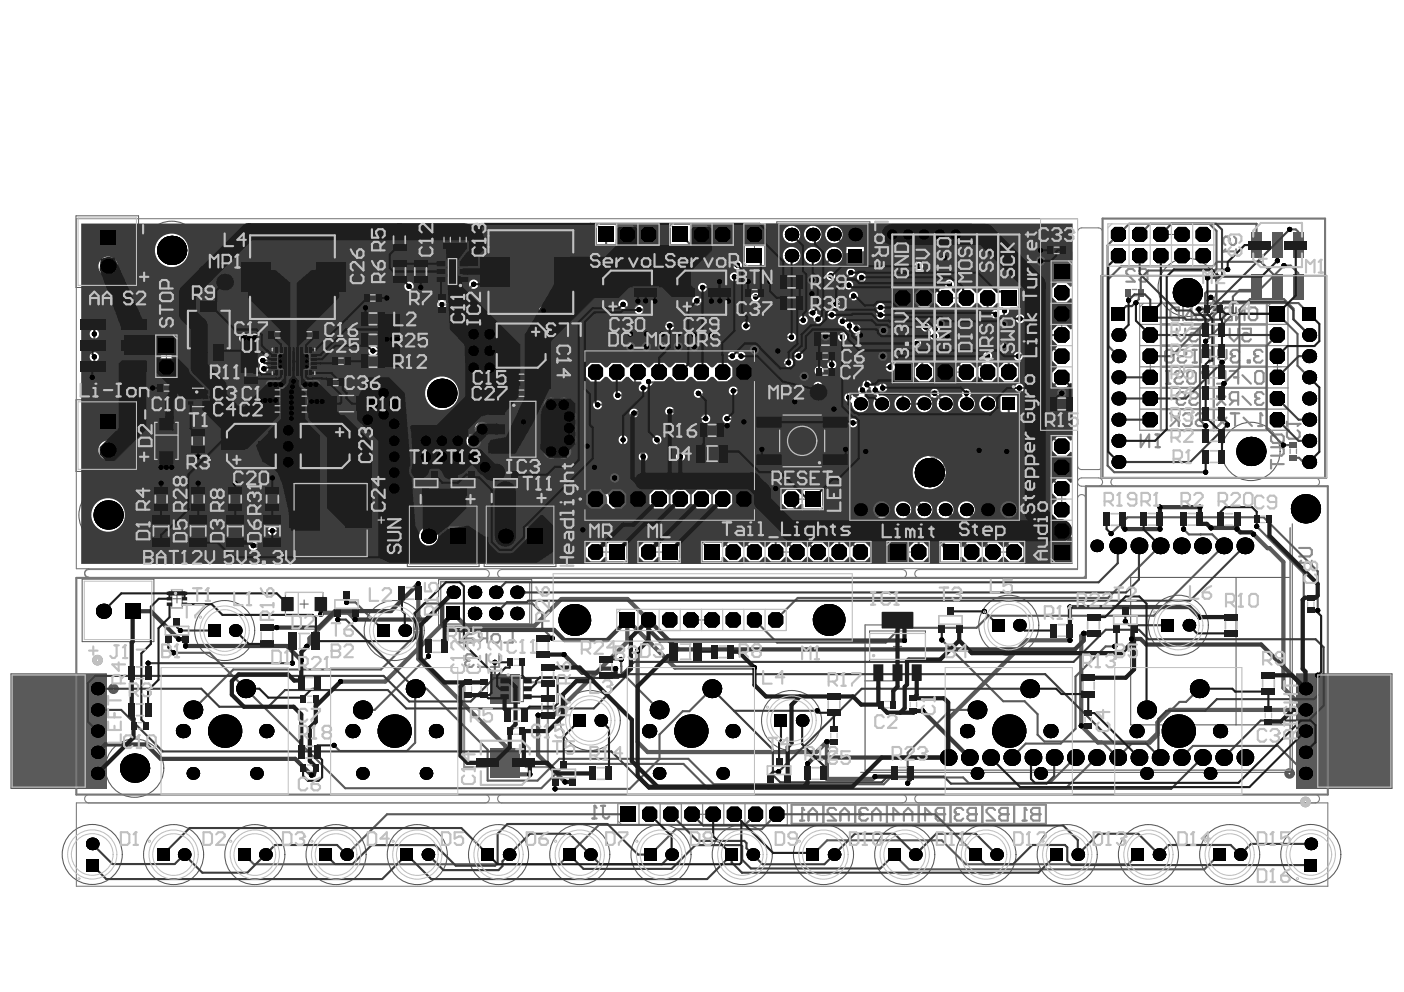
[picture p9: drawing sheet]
<svg xmlns="http://www.w3.org/2000/svg" width="297mm" height="210mm" viewBox="0 0 297 210" stroke-linecap="round" stroke-linejoin="round" font-family="sans-serif">
<g fill="none" stroke="#5a5a5a" stroke-width=".22">
<circle cx="36.3" cy="53" r="6.2"/>
<circle cx="251.2" cy="60.8" r="6.2"/>
<circle cx="93.5" cy="83.2" r="6.2"/>
<circle cx="264.7" cy="95.5" r="6.2"/>
<circle cx="22.9" cy="109" r="6.2"/>
<circle cx="196.6" cy="100" r="6.2"/>
<circle cx="28.5" cy="162.5" r="6.2"/>
</g>
<g fill="none" stroke="#5a5a5a" stroke-width=".35">
<circle cx="47.5" cy="59.7" r="1.59"/>
<circle cx="173.1" cy="83" r="1.59"/>
</g>
<g fill="#5a5a5a">
<path d="M2.3 142.6h20.2v24.2h-20.2z"/>
<path d="M274.4 142.6h20.1v24.2h-20.1z"/>
<path d="M69.5 83.5h7.6v3.9h-7.6z"/>
</g>
<g fill="none" stroke="#5a5a5a" stroke-width=".21">
<path d="M16.1 45.7h13.2v15.1h-13.2zM46.6 59.7h1.8M47.5 58.8v1.8M94.2 54.7h3.1v5.5h-3.1zM94.8 57.5h1.8M95.7 56.6v1.7M139.4 48.7v1.8M155.1 48.7v1.8M158.7 51.9h1.8M159.6 51v1.7M164.3 46.9h19.7v9.9h-19.7zM247 49.6h1.7"/>
<path d="M247.8 48.7v1.8M34.3 75.4h1.8M35.2 74.5v1.8M123.3 73.8h36.8v36.7h-36.8zM160.6 72l12.5-12.5 12.5 12.5-12.5 12.5zM172.4 71.4l1.3 1.2M173.7 71.4l-1.3 1.2M201.3 78.7h1.8M201.3 63.1h1.8M202.2 62.2v1.7M202.2 77.9v1.7M223.8 68.7h1.7"/>
<path d="M224.6 67.8v1.7M242.5 77.6h1.7M243.4 76.7v1.8M269.4 77.6h1.7M270.3 76.7v1.8M16.1 84.6h13.2v15.2h-13.2zM32.7 89.3h5v8h-5zM34.3 93.3h1.8M35.2 92.4v1.8M40.8 82.2h2.2v3.8h-2.2zM41 84.1h1.8M41.9 83.2v1.8"/>
<path d="M70.4 83.9h5.9v3h-5.9zM71.2 83.9v3M75.4 83.9v3M107.4 84.9h6.5v11.8h-6.5zM109.8 90.8h1.7M110.6 89.9v1.8M164.2 87.8h11v11h-11zM168.8 93.3h1.8M169.7 92.4v1.8M172.2 83h1.8M173.1 82.1v1.8M179.4 82.8h36.7v27.7h-36.7z"/>
<path d="M62.4 102.5h15.1v15h-15.1zM73.7 102.5l3.8 3.8M77.5 113.8l-3.8 3.7M80 110h1.3M80.7 109.4v1.3M86.2 106.7h15.2v13.2h-15.2zM102.4 106.7h15.2v13.2h-15.2zM127.4 116.8h1.7M128.2 115.9v1.8M138.6 116.8h1.7M139.4 115.9v1.8M165.5 116.8h1.7"/>
<path d="M166.3 115.9v1.8M168.8 105.6h1.8M169.7 104.7v1.8M191.2 116.8h1.8M192.1 115.9v1.8M211.4 116.8h1.8M212.3 115.9v1.8M223.8 105.6h1.7M224.6 104.7v1.8M273.4 110.8v52.6h-91.3M17.4 122.5h15.2v13.3h-15.2zM36.3 124.8h2.3v3.8h-2.3z"/>
<path d="M36.6 126.7h1.7M37.4 125.8v1.8M60.4 125.4h7.9v4.9h-7.9zM63.5 127.8h1.7M64.3 126.9v1.8M92.8 122.7h19.7v9.8h-19.7zM147.5 131.2h1.8M148.4 130.3v1.8M184 133.5h11.8v6.5h-11.8zM189 136.8h1.8M189.9 135.9v1.8M2.8 143h15v23.3h-15z"/>
<path d="M107.6 143h3.1v5.5h-3.1zM108.3 145.7h1.8M109.2 144.9v1.7M279 143h15v23.3h-15zM147.8 172.3h1.7M148.6 171.4v1.8"/>
<circle cx="183.3" cy="72" r=".88"/>
<circle cx="173.6" cy="97.2" r=".88"/>
</g>
<path d="M69.5 83.5h7.6v3.9h-7.6zM62.3 102.4h15.3M62.3 117.7h15.3M2.3 142.6h20.2v24.2h-20.2zM274.4 142.6h20.1v24.2h-20.1z" fill="none" stroke="#5a5a5a" stroke-width=".27"/>
<g fill="none" stroke="#5a5a5a" stroke-width=".35">
<path d="M233 58.3h47.6v42.8h-47.6z"/>
<circle cx="184.7" cy="54.1" r=".18"/>
<circle cx="214.4" cy="81.8" r=".18"/>
<circle cx="122.7" cy="105.6" r=".18"/>
<circle cx="92.1" cy="129.8" r=".18"/>
</g>
<g fill="none" stroke="#5a5a5a" stroke-width=".22">
<path d="M164.8 47.4h18.8v8.9h-18.8zM123.8 74.3h35.8v35.8h-35.8zM179.8 83.2h35.9v26.9h-35.9zM273 111.7v51.3h-90v-30.8h6.9v11.9h-6.9M93.2 123.1h18.8v9h-18.8zM261.5 122.2v31.2M273 122.2h-33.8v31.2h33.8"/>
<circle cx="47.5" cy="133.4" r="6.4"/>
<circle cx="83.4" cy="133.4" r="6.4"/>
<circle cx="213.4" cy="132.3" r="6.4"/>
<circle cx="249.3" cy="132.3" r="6.4"/>
<circle cx="124.9" cy="152.5" r="6.4"/>
<circle cx="167.5" cy="152.5" r="6.4"/>
<circle cx="19.5" cy="180.8" r="6.4"/>
<circle cx="36.7" cy="180.8" r="6.4"/>
<circle cx="53.9" cy="180.8" r="6.4"/>
<circle cx="71.1" cy="180.8" r="6.4"/>
<circle cx="88.3" cy="180.8" r="6.4"/>
<circle cx="105.5" cy="180.8" r="6.4"/>
<circle cx="122.7" cy="180.8" r="6.4"/>
<circle cx="139.9" cy="180.8" r="6.4"/>
<circle cx="157" cy="180.8" r="6.4"/>
<circle cx="174.2" cy="180.8" r="6.4"/>
<circle cx="191.4" cy="180.8" r="6.4"/>
<circle cx="208.6" cy="180.8" r="6.4"/>
<circle cx="225.8" cy="180.8" r="6.4"/>
<circle cx="243" cy="180.8" r="6.4"/>
<circle cx="260.2" cy="180.8" r="6.4"/>
<circle cx="277.3" cy="180.8" r="6.4"/>
</g>
<path d="M57.6 73.7h9v5.5h-9z" fill="none" stroke="#5a5a5a" stroke-width=".26"/>
<g fill="none" stroke="#5a5a5a" stroke-width=".9">
<circle cx="24" cy="145.7" r=".67"/>
<circle cx="272.8" cy="163.7" r=".67"/>
</g>
<path d="M228 49.1a.88 .88 0 0 1 .9-.9h3.5a.88 .88 0 0 1 .9 .9v49.4a.88 .88 0 0 1-.9 .9h-3.5a.88 .88 0 0 1-.9-.9M228 105.5a.88 .88 0 0 1 .9-.9 .88 .88 0 0 1 .8 .9v15.9a.88 .88 0 0 1-.8 .9h-34.5a.88 .88 0 0 1-.9-.9 .88 .88 0 0 1 .9-.9h33.6v-74.2h-211.9v74h211.9M228.2 101.4l.7-.3h3.5a.88 .88 0 0 1 .9 .9 .88 .88 0 0 1-.9 .9h-3.5a.88 .88 0 0 1-.9-.6 .88 .88 0 0 1 .2-.9zM235.3 101.4l.6-.3h42.4a.88 .88 0 0 1 .9 .9 .88 .88 0 0 1-.9 .9h-42.4a.88 .88 0 0 1-.8-.6 .88 .88 0 0 1 .2-.9zM235.9 102.9h.1M18.2 120.8l.6-.3h83.8a.88 .88 0 0 1 .9 .9 .88 .88 0 0 1-.9 .9h-83.8a.88 .88 0 0 1-.8-.6 .88 .88 0 0 1 .2-.9zM18.8 120.3a.88 .88 0 0 0-.9 .9 .88 .88 0 0 0 .9 .9M105.5 120.8l.7-.3h84.7a.88 .88 0 0 1 .9 .9 .88 .88 0 0 1-.9 .9h-84.7a.88 .88 0 0 1-.8-.6 .88 .88 0 0 1 .1-.9zM18.8 169.9a.88 .88 0 0 1-.9-.9 .88 .88 0 0 1 .9-.9h83.8a.88 .88 0 0 1 .9 .9 .88 .88 0 0 1-.9 .9M106.2 169.9a.88 .88 0 0 1-.9-.9 .88 .88 0 0 1 .9-.9h84.7a.88 .88 0 0 1 .9 .9 .88 .88 0 0 1-.9 .9M194.4 169.9a.88 .88 0 0 1-.9-.9 .88 .88 0 0 1 .9-.9h83.9a.88 .88 0 0 1 .9 .9 .88 .88 0 0 1-.9 .9M16.2 187.5v-17.6h264.7v17.6h-264.8" fill="none" stroke="#787878" stroke-width=".22"/>
<path d="M233.3 46.3h47v54.8h-47zM16.1 122.3h213.6v-19.4h51.2v65.2h-264.8z" fill="none" stroke="#787878" stroke-width=".45"/>
<g fill="none" stroke="#8c8c8c" stroke-width=".45">
<path d="M126 51.9h13.4v4.4h-13.4zM130.5 51.9v4.4M135 51.9v4.4M141.7 51.9h13.4v4.4h-13.4zM146.2 51.9v4.4M150.7 51.9v4.4M245.6 73.1h22.4M245.6 64.2h22.4v26.8h-22.4zM245.6 68.6h22.4M245.6 77.6h22.4M256.8 64.2v26.8M216.8 92.2h5.6v26.8h-5.6z"/>
<path d="M216.8 96.6h5.6M245.6 86.6h22.4M245.6 82.1h22.4M247.6 87.5l1.8 1.8M249 88.8l-1.4 1.3M249.4 87.5v2.6M250.3 87.9l.5-.4h.8l.5 .4v1.8l-.5 .4h-.8l-.5-.4M253 87.9l.4-.4h.9l.5 .4v.5l-.5 .4h-.9l-.4 .5v.4l.4 .4h.9l.5-.4M266.2 90.1h.9M266.7 87.5v2.6M148.4 108.1h4.5v6.5h-4.5zM179.8 108.1h4.5v6.5h-4.5z"/>
<path d="M216.8 105.6h5.6M216.8 110.1h5.6M216.8 114.6h5.6M216.8 101.1h5.6M102.9 144.4h-4.7v17.9h4.7M111.2 144.4h4.7v17.9h-4.7M167.5 170.3h53.8v4h-53.8zM174.2 170.3v4M180.9 170.3v4M187.6 170.3v4M194.4 170.3v4M201.1 170.3v4"/>
<path d="M207.8 170.3v4M214.6 170.3v4"/>
</g>
<path d="M273 111.7v51.3h-90v-30.8M93.2 123.1h18.8v9h-18.8z" fill="none" stroke="#8c8c8c" stroke-width=".22"/>
<g fill="none" stroke="#8c8c8c" stroke-width=".26">
<path d="M161.6 72l11.5-11.5 11.5 11.5-11.5 11.5zM241.1 64.2h4.5v26.8h-4.5zM241.1 68.6h4.5M241.1 77.6h4.5M241.1 73.1h4.5M241.9 64.2l-.8 .8M268 64.2h4.5v26.8h-4.5zM268 68.6h4.5M268 77.6h4.5M268 73.1h4.5M268.8 64.2l-.8 .8M241.1 86.6h4.5"/>
<path d="M241.1 82.1h4.5M268 86.6h4.5M268 82.1h4.5M130.7 170.1h35.9v4.4h-35.9zM130.7 173.7l.8 .8M135.2 170.1v4.4M139.7 170.1v4.4M144.2 170.1v4.4M148.6 170.1v4.4M153.1 170.1v4.4M157.6 170.1v4.4M162.1 170.1v4.4"/>
</g>
<g fill="none" stroke="#8c8c8c" stroke-width=".27">
<path d="M134.3 71.6v1M135.6 71.6v1M137.7 71.6v1M139 71.6v1M141 71.6v1M142.4 71.6v1M144.4 71.6v1M145.7 71.6v1M147.7 71.6v1M149.1 71.6v1M150.9 71.6v1M152.2 71.6v1"/>
<path d="M201.8 72.5h1M201.8 73.8h1M239.5 61.3h1M239.5 62.6h1M122 93.9v1M123.3 93.9v1M186 96.2h1M186 94.9h1M204 96.2h1M204 94.9h1M209.6 96.2h1M209.6 94.9h1"/>
<path d="M272.9 95v1M274.3 95v1M124.2 109.2h1M124.2 110.5h1M126.7 100.5h1M126.7 101.8h1"/>
</g>
<g fill="none" stroke="#8c8c8c" stroke-width=".36">
<path d="M194.7 51.7h1.6M194.7 54.2h1.6M201.4 67.4h1.6M201.4 69.9h1.6M214.9 67.4h1.6M214.9 69.9h1.6M214.9 71.9h1.6M214.9 74.3h1.6M131.4 95.7h4.9v1.8h-4.9zM131.4 87.9h4.9v1.8h-4.9zM139.2 95.7h5v1.8h-5zM139.2 87.9h5v1.8h-5z"/>
<path d="M147.1 90.1h4.9v1.8h-4.9zM148.7 95.4h1.6M148.7 97.9h1.6M154.9 90.1h4.9v1.8h-4.9zM156.6 95.4h1.6M156.6 97.9h1.6M162.8 90.1h4.9v1.8h-4.9zM164.4 95.4h1.6M164.4 97.9h1.6M170.6 90.1h4.9v1.8h-4.9zM172.3 95.4h1.6M172.3 97.9h1.6"/>
<path d="M198.7 90.3v1.5M201.2 90.3v1.5M203.3 90.3v1.5M205.8 90.3v1.5M207.8 90.3v1.5M210.2 90.3v1.5M212.3 90.3v1.5M214.7 90.3v1.5M167.8 110h1.6M167.8 112.5h1.6M185.7 102.1h1.6M185.7 104.6h1.6"/>
</g>
<circle cx="266.7" cy="87.5" r=".22" fill="#8c8c8c"/>
<path d="M249 83.4l.4-.4h.9l.5 .4v.5l-.5 .4h-.9l-.4 .5v.4l.4 .5h.9l.5-.5M251.6 83.4l.5-.4h.9l.4 .4v.5l-.4 .4h-.9l-.5 .5v.4l.5 .5h.9l.4-.5M257.7 88.4l1.8 1.7M259.5 88.4l-1.8 1.7M260.4 87.5h1.8M261.3 87.5v2.6M263.1 88.4l1.8 1.7M266.7 87.5l.4 .4M267.3 83.4l-.4-.4h-.9l-.5 .4v.5" fill="none" stroke="#8c8c8c" stroke-width=".45"/>
<circle cx="265.5" cy="83.9" r=".22" fill="#8c8c8c"/>
<g fill="none" stroke="#8c8c8c" stroke-width=".45">
<path d="M246.5 74.5l.4-.5h.9l.5 .5v1.8l-.5 .4h-.9l-.4-.4zM246.7 78.5h.9M247.2 78.5v2.7M248.5 78.9l.5-.4h.9l.4 .4v.5l-.4 .4h-.9l-.5 .5v.4l.5 .5h.9l.4-.5M249.2 74.5l.4-.5h.9l.5 .5v.4l-.5 .5h-.9l-.4 .4v.5l.4 .4h.9l.5-.4M251.2 78.9l.4-.4h.9l.5 .4v1.8l-.5 .5h-.9l-.4-.5zM252.3 74h.9M252.3 76.7h.9M252.8 74v2.7M254.1 76.7v-2.7l.9 .9 .9-.9v2.7M259.3 78.5v2.7h-1.8M260.2 78.5h1.8v2.7"/>
<path d="M261.1 79.8h.9M262.9 79.4l1.7 1.8M265.5 78.9l.5-.4h.9l.4 .4v1.8l-.4 .5h-.9l-.5-.5zM267.1 74.5l-.4-.5h-.9l-.5 .5v.4M246.7 81.2h.9M253.9 81.2v-2.7l.9 .9 .9-.9v2.7M257.5 83.9l1.8 1.8M259.3 83.9l-1.8 1.8M261.1 84.8l-.9 .9M262 84.8h-1.4l-.4-.5v-.9l.4-.4h1.4v2.7M262.9 83.9l1.7 1.8M265.5 83.9l.5 .4"/>
<path d="M266 84.3h.4M266 84.3l-.5 .5v.4l.5 .5h.9l.4-.5"/>
</g>
<circle cx="265.3" cy="74.9" r=".22" fill="#8c8c8c"/>
<path d="M262.2 74.5l-.5-.5h-.9l-.4 .5v.4M264 76.3h.4v.4h-.4zM265.3 74.9l.5 .5M265.8 75.4h.4M265.8 75.4l-.5 .4v.5l.5 .4h.9l.4-.4" fill="none" stroke="#8c8c8c" stroke-width=".45"/>
<circle cx="260.4" cy="74.9" r=".22" fill="#8c8c8c"/>
<g fill="none" stroke="#8c8c8c" stroke-width=".45">
<path d="M247.6 65.5l.5-.4h1.3v2.7h-1.3l-.5-.5zM249 69.5v1.8l.9 .9 .9-.9v-1.8M250.3 65.1v2.7l1.8-2.7v2.7M251.6 69.5h1.8v1.4l-.9-.5h-.4l-.5 .5v.9l.5 .4h.9l.4-.4M253 65.5l.4-.4h.9l.5 .4v1.8l-.5 .5h-.9l-.4-.5v-.9h.9M257.7 74v1.8l.9 .9 .9-.9v-1.8M258.8 65.5l.5-.4h1.3v2.7h-1.3l-.5-.5zM260.2 69.5v1.8l.9 .9 .9-.9v-1.8M260.4 74.9l.4 .5M260.8 75.4h.5M260.8 75.4l-.4 .4v.5l.4 .4h.9l.5-.4M261.5 65.1v2.7l1.8-2.7v2.7"/>
<path d="M262.9 69.5h1.7v1.4l-.8-.5h-.5l-.4 .5v.9l.4 .4h.9l.4-.4M264.2 65.5l.4-.4h.9l.5 .4v1.8l-.5 .5h-.9l-.4-.5v-.9h.9M199.8 171v2.6h-1.4l-.4-.4v-.5l.4-.4h1.4"/>
</g>
<circle cx="199.8" cy="172.3" r=".22" fill="#8c8c8c"/>
<path d="M183.6 171.4l-.4-.4h-.9l-.5 .4v.4M184.5 172.3h1.8M184.5 173.6v-1.8l.9-.8 .9 .8v1.8M188.5 172.3h1.8l-1.3-1.3v2.6M191.2 172.3h1.8M191.2 173.6v-1.8l.9-.8 .9 .8v1.8M195.3 172.3h1.8l-1.4-1.3v2.6M199.8 171h-1.4l-.4 .4v.4l.4 .5h1.4" fill="none" stroke="#8c8c8c" stroke-width=".45"/>
<circle cx="181.8" cy="171.8" r=".22" fill="#8c8c8c"/>
<path d="M176.9 171.4l-.5-.4h-.9l-.4 .4v.4l1.8 1.8h-1.8M177.8 172.3h1.8M177.8 173.6v-1.8l.9-.8 .9 .8v1.8M181.8 171.8l.5 .5M182.3 172.3h.4M182.3 172.3l-.5 .4v.5l.5 .4h.9l.4-.4M206.5 171v2.6h-1.4l-.4-.4v-.5l.4-.4h1.4" fill="none" stroke="#8c8c8c" stroke-width=".45"/>
<circle cx="206.5" cy="172.3" r=".22" fill="#8c8c8c"/>
<path d="M203.8 171.4l-.5-.4h-.9l-.4 .4v.4M206.5 171h-1.4l-.4 .4v.4l.4 .5h1.4" fill="none" stroke="#8c8c8c" stroke-width=".45"/>
<circle cx="202" cy="171.8" r=".22" fill="#8c8c8c"/>
<path d="M202 171.8l.4 .5M202.4 172.3h.5M202.4 172.3l-.4 .4v.5l.4 .4h.9l.5-.4M213.2 171v2.6h-1.3l-.5-.4v-.5l.5-.4h1.3" fill="none" stroke="#8c8c8c" stroke-width=".45"/>
<circle cx="213.2" cy="172.3" r=".22" fill="#8c8c8c"/>
<path d="M210.5 171.4l-.4-.4h-.9l-.5 .4v.4l1.8 1.8h-1.8M213.2 171h-1.3l-.5 .4v.4l.5 .5h1.3M219.9 171v2.6h-1.3l-.5-.4v-.5l.5-.4h1.3" fill="none" stroke="#8c8c8c" stroke-width=".45"/>
<circle cx="219.9" cy="172.3" r=".22" fill="#8c8c8c"/>
<path d="M216.3 173.6h.9M216.8 171v2.6M219.9 171h-1.3l-.5 .4v.4l.5 .5h1.3" fill="none" stroke="#8c8c8c" stroke-width=".45"/>
<circle cx="216.8" cy="171" r=".22" fill="#8c8c8c"/>
<path d="M169.3 173.6h.9M169.7 171v2.6M171.1 173.6v-1.8l.9-.8 .9 .8v1.8M171.1 172.3h1.8M216.8 171l.4 .4" fill="none" stroke="#8c8c8c" stroke-width=".45"/>
<circle cx="169.7" cy="171" r=".22" fill="#8c8c8c"/>
<g fill="none" stroke="#8c8c8c" stroke-width=".45">
<path d="M127.3 53.2l.5-.4h.9l.4 .4v.4l-.4 .5h-.9l-.5 .4v.5l.5 .4h.9l.4-.4M131.8 54.1h1.8M132.7 53.2v1.8M136.3 54.1h1.8M143 53.2l.5-.4h.9l.4 .4v.4l-.4 .5h-.9l-.5 .4v.5l.5 .4h.9l.4-.4M147.5 54.1h1.8M148.4 53.2v1.8M152 54.1h1.8M149.3 112.5h2.7M150.7 109.4v1.8M152 109.4h-1.8l-.9 .9 .9 .9h1.8M152 112.1v.9"/>
<path d="M169.7 171l.5 .4"/>
</g>
<circle cx="149.3" cy="112.5" r=".22" fill="#8c8c8c"/>
<path d="M149.8 112.1l-.5 .4M180.7 109.4h2.7v1.4l-.5 .4h-.4l-.5-.4v-1.4" fill="none" stroke="#8c8c8c" stroke-width=".45"/>
<circle cx="182" cy="109.4" r=".22" fill="#8c8c8c"/>
<path d="M180.7 109.4v1.4l.4 .4h.5l.4-.4v-1.4M180.7 112.5h2.7M183.4 112.1v.9" fill="none" stroke="#8c8c8c" stroke-width=".45"/>
<circle cx="180.7" cy="112.5" r=".22" fill="#8c8c8c"/>
<path d="M218.6 93.1v2.7h1.3l.5-.5v-.9l-.5-.4h-1.3M218.6 98.9h1.8M220.4 93.1l-.9 .9M181.1 112.1l-.4 .4M218.6 116.8h1.8M218.6 112.3h1.8M219.5 111.4v1.8M220.4 102h-1.8v2.7M274.8 115.9h2.3l.4 .5v.9l-.4 .4h-2.3M274.8 119.1h2.7M277.5 118.6v.9" fill="none" stroke="#8c8c8c" stroke-width=".45"/>
<circle cx="274.8" cy="119.1" r=".22" fill="#8c8c8c"/>
<path d="M275.3 118.6l-.5 .5M96.8 136h.9M97.3 133.3v2.7M100 134.2h-.9l-.5 .4v1.4h1.4l.4-.5-.4-.4h-1.4M102.2 135.1l-.9 .9M103.1 135.1h-1.4l-.4-.5v-.9l.4-.4h1.4v2.7M104 134.6l.4-.4h.9l.5 .4v.9l-.5 .5h-.9l-.4-.5zM108.5 133.3v2.7h-1.8" fill="none" stroke="#8c8c8c" stroke-width=".45"/>
<circle cx="97.3" cy="133.3" r=".22" fill="#8c8c8c"/>
<path d="M97.3 133.3l.4 .4M100.2 138.9l-.4-.5h-.9l-.5 .5v.4M102.9 138.4v2.7h-1.8M105.6 138.4v2.7h-1.8" fill="none" stroke="#8c8c8c" stroke-width=".45"/>
<circle cx="98.4" cy="139.3" r=".22" fill="#8c8c8c"/>
<path d="M258.8 53.2h2.7M261.1 50.1l.4 .4v.9l-.4 .4h-.5l-.4-.4v-.9l-.5-.4h-.4l-.5 .4v.9l.5 .4M261.5 52.7v.9M98.4 139.3l.5 .5M98.9 139.8h.4M98.9 139.8l-.5 .4v.5l.5 .4h.9l.4-.4" fill="none" stroke="#8c8c8c" stroke-width=".45"/>
<circle cx="258.8" cy="53.2" r=".22" fill="#8c8c8c"/>
<g fill="none" stroke="#8c8c8c" stroke-width=".45">
<path d="M240.1 57.4l-.5-.5h-.9l-.4 .5v.4l1.8 1.8h-1.8M241 57.4l.4-.5h.9l.5 .5v1.8l-.5 .4h-.9l-.4-.4M259.3 52.7l-.5 .5M241.3 91.9v2.7l1.8-2.7v2.7M244.5 91.9h.9M244.5 94.6h.9M244.9 91.9v2.7M268.9 92.4l.5-.5h1.7l.5 .5v.9l-.5 .4h-1.7l-.5-.4zM268.9 97.3v1.8M268.9 94.6h2.2l.5 .5v.9l-.5 .4h-2.2M268.9 98.2h2.7M272.3 89.3v.8"/>
<path d="M272.3 89.7h2.7M272.7 91l-.4 .5v.9l.4 .4h1.8l.5-.4v-.9l-.5-.5"/>
</g>
<circle cx="275" cy="89.7" r=".22" fill="#8c8c8c"/>
<path d="M275 89.7l-.5 .4M125.3 173.2h.9M125.8 170.5v2.7M127.1 170.5h.9M127.6 170.5v2.2l.4 .5h.5l.4-.5" fill="none" stroke="#8c8c8c" stroke-width=".45"/>
<circle cx="125.8" cy="170.5" r=".22" fill="#8c8c8c"/>
<path d="M133.6 64v1.7l1.8-1.7h.5l.4 .4v.9l-.4 .4M133.6 62.2v.9M133.6 62.6h2.7M134.1 66.6l-.5 .5v.9l.5 .4h1.8l.4-.4v-.9l-.4-.5M125.8 170.5l.4 .4" fill="none" stroke="#8c8c8c" stroke-width=".45"/>
<circle cx="136.3" cy="62.6" r=".22" fill="#8c8c8c"/>
<path d="M136.3 62.6l-.4 .5M137 61.7v1.8l1.8-1.8h.4l.5 .5v.9l-.5 .4M137 64.4v1.8l1.8-1.8h.4l.5 .4v.9l-.5 .5M137.4 67.1l-.4 .4v.9l.4 .5h1.8l.5-.5v-.9l-.5-.4M140.3 65.1v.9M140.3 65.5h2.7M140.8 66.9l-.5 .4v.9l.5 .5h1.8l.4-.5v-.9l-.4-.4" fill="none" stroke="#8c8c8c" stroke-width=".45"/>
<circle cx="143" cy="65.5" r=".22" fill="#8c8c8c"/>
<path d="M141.7 62.4l.4-.5h.5l.4 .5v.9l-.4 .4h-.5l-.4-.4M141.7 62.4l-.5-.5h-.4l-.5 .5v.9l.5 .4h.4l.5-.4M141.7 62.4v.9M143 65.5l-.4 .5M143.7 64.8v.9M143.7 65.3h2.7M144.2 66.6l-.5 .5v.9l.5 .4h1.7l.5-.4v-.9l-.5-.5" fill="none" stroke="#8c8c8c" stroke-width=".45"/>
<circle cx="146.4" cy="65.3" r=".22" fill="#8c8c8c"/>
<g fill="none" stroke="#8c8c8c" stroke-width=".45">
<path d="M145 61.7v1.4l.5 .4h.4l.5-.4v-.9l-.5-.5h-1.7l-.5 .5v.9l.5 .4M146.4 65.3l-.5 .4M147.5 66.9l-.4 .4v.9l.4 .5h1.8l.5-.5v-.9l-.5-.4M149.8 64.2v1.8h-1.4l.5-.9v-.5l-.5-.4h-.9l-.4 .4v.9l.4 .5M194.8 73.1l-.4-.4v-.5l.4-.4h.9l.5 .4v.5l-.5 .4M194.8 73.1l-.4 .5v.4l.4 .5h.9l.5-.5v-.4l-.5-.5M194.8 73.1h.9M197.1 72.2l.4-.4h.9l.5 .4v1.8l-.5 .5h-.9l-.4-.5M121.3 86.8v1.8l1.8-1.8h.4l.5 .4v.9l-.5 .5M121.7 89.5l-.4 .4v.9l.4 .5h1.8l.5-.5v-.9l-.5-.4M122.6 84.6l-.4-.5h-.5l-.4 .5v.9l.4 .4h.5l.4-.4M122.6 84.6l.5-.5h.4l.5 .5v.9l-.5 .4h-.4l-.5-.4"/>
<path d="M122.6 84.6v.9M127.6 96.9l-.5-.5h-.9l-.4 .5v.4M128.5 96.9l.4-.5h.9l.5 .5v1.8l-.5 .4h-.9l-.4-.4"/>
</g>
<circle cx="125.8" cy="97.3" r=".22" fill="#8c8c8c"/>
<path d="M124 99.1h.9M124.4 96.4v2.7M125.8 97.3l.4 .5M126.2 97.8h.5M126.2 97.8l-.4 .4v.5l.4 .4h.9l.5-.4" fill="none" stroke="#8c8c8c" stroke-width=".45"/>
<circle cx="124.4" cy="96.4" r=".22" fill="#8c8c8c"/>
<path d="M124.4 96.4l.5 .5M132.5 109.2l-.5-.5h-.8l-.5 .5v.4M133.4 109.2l.4-.5h.9l.5 .5v1.8l-.5 .4h-.9l-.4-.4" fill="none" stroke="#8c8c8c" stroke-width=".45"/>
<circle cx="130.7" cy="109.6" r=".22" fill="#8c8c8c"/>
<path d="M198.6 94.6l-.4-.4h-.9l-.5 .4v.5M199.5 94.6l.5-.4h.9l.4 .4v1.8l-.4 .5h-.9l-.5-.5M129.8 109.2l-.4-.5h-.9l-.5 .5v.4l1.8 1.8h-1.8M130.7 109.6l.5 .5M131.2 110.1h.4M131.2 110.1l-.5 .4v.5l.5 .4h.8l.5-.4" fill="none" stroke="#8c8c8c" stroke-width=".45"/>
<circle cx="196.8" cy="95.1" r=".22" fill="#8c8c8c"/>
<path d="M194.2 70h.9M194.7 67.3v2.7M196.9 69.1l-.9 .9M197.8 69.1h-1.3l-.5-.4v-.9l.5-.5h1.3v2.7M194.1 95.5h1.8l-1.3-1.3v2.7M196.8 95.1l.5 .4M197.3 95.5h.4M197.3 95.5l-.5 .5v.4l.5 .5h.9l.4-.5" fill="none" stroke="#8c8c8c" stroke-width=".45"/>
<circle cx="194.7" cy="67.3" r=".22" fill="#8c8c8c"/>
<path d="M189.4 52.1l-.4-.5h-.9l-.5 .5v.4l1.8 1.8h-1.8M191.2 53.4l-.9 .9M192.1 53.4h-1.3l-.5-.4v-.9l.5-.5h1.3v2.7M194.7 67.3l.4 .5M208.7 74.5h.9M209.2 71.8v2.7M211.4 73.6l-.9 .9M212.3 73.6h-1.3l-.5-.5v-.9l.5-.4h1.3v2.7" fill="none" stroke="#8c8c8c" stroke-width=".45"/>
<circle cx="209.2" cy="71.8" r=".22" fill="#8c8c8c"/>
<path d="M207.4 72.2l-.5-.4h-.9l-.4 .4v.5M209.2 71.8l.4 .4" fill="none" stroke="#8c8c8c" stroke-width=".45"/>
<circle cx="205.6" cy="72.7" r=".22" fill="#8c8c8c"/>
<path d="M205.6 72.7l.4 .4M206 73.1h.5M206 73.1l-.4 .5v.4l.4 .5h.9l.5-.5M208.7 70h.9M209.2 67.3v2.7M211.4 69.1l-.9 .9M212.3 69.1h-1.3l-.5-.4v-.9l.5-.5h1.3v2.7" fill="none" stroke="#8c8c8c" stroke-width=".45"/>
<circle cx="209.2" cy="67.3" r=".22" fill="#8c8c8c"/>
<path d="M205.6 68.7h1.8l-1.4-1.4v2.7M209.2 67.3l.4 .5M203.1 104.5h2.7v-1.4l-.4-.4h-.9l-.5 .4v1.4M203.1 102.7l.9 .9M203.1 100.9v.9M203.1 101.4h2.7" fill="none" stroke="#8c8c8c" stroke-width=".45"/>
<circle cx="205.8" cy="101.4" r=".22" fill="#8c8c8c"/>
<path d="M149.8 98.7v2.7M203.1 99.6h.5l1.8-1.8h.4v1.8M149.3 101.4h.9M152 100.5l-.9 .9M152.9 100.5h-1.3l-.5-.5v-.9l.5-.4h1.3v2.7M205.8 101.4l-.4 .4" fill="none" stroke="#8c8c8c" stroke-width=".45"/>
<circle cx="149.8" cy="98.7" r=".22" fill="#8c8c8c"/>
<path d="M149.8 98.7l.4 .4M157.6 98.7v2.7M146.6 100l-.4-.4v-.5l.4-.4h.9l.5 .4v.5l-.5 .4M146.6 100l-.4 .5v.4l.4 .5h.9l.5-.5v-.4l-.5-.5M146.6 100h.9M157.2 101.4h.9M159.8 100.5l-.9 .9M160.7 100.5h-1.3l-.5-.5v-.9l.5-.4h1.3v2.7" fill="none" stroke="#8c8c8c" stroke-width=".45"/>
<circle cx="157.6" cy="98.7" r=".22" fill="#8c8c8c"/>
<path d="M157.6 98.7l.5 .4M161.6 99.1l.5-.4h.9l.4 .4v1.8l-.4 .5h-.9l-.5-.5zM166.1 99.1l-.4-.4h-.9l-.5 .4v.5l1.8 1.8h-1.8M170.4 98.7v2.7M173.5 99.1l-.4-.4h-.9l-.5 .4v.5l1.8 1.8h-1.8M154 100h1.4l.4-.4v-.5l-.4-.4h-.9l-.5 .4v1.8l.5 .5h.9l.4-.5M167.9 100.5l-.9 .9M168.8 100.5h-1.3l-.5-.5v-.9l.5-.4h1.3v2.7M169.9 101.4h.9M175.3 100.5l-.9 .9M176.2 100.5h-1.3l-.5-.5v-.9l.5-.4h1.3v2.7" fill="none" stroke="#8c8c8c" stroke-width=".45"/>
<circle cx="170.4" cy="98.7" r=".22" fill="#8c8c8c"/>
<path d="M134.3 99.8h1.8M135.2 99.8v2.7M170.4 98.7l.4 .4M133.4 100.2l-.5-.4h-.9l-.4 .4v.5" fill="none" stroke="#8c8c8c" stroke-width=".45"/>
<circle cx="131.6" cy="100.7" r=".22" fill="#8c8c8c"/>
<g fill="none" stroke="#8c8c8c" stroke-width=".45">
<path d="M131.6 84.3h1.3l.5-.4v-.5l-.5-.4h-.9l-.4 .4v1.8l.4 .5h.9l.5-.5M134.3 83h1.8M135.2 83v2.7M141.5 85.7h.9M141.9 83v2.7M142.1 99.8h1.8M143 99.8v2.7M143.3 83h1.7M144.2 83v2.7M147.3 85.2h1.8v1.4l-.9-.5h-.5l-.4 .5v.9l.4 .4h.9l.5-.4M150 85.2h1.8M150.9 85.2v2.7"/>
<path d="M155.1 85.2l.9 .5 .9 .9M155.6 86.6h1.3v.9l-.4 .4h-.9l-.5-.4v-.5zM157.8 85.2h1.8M158.7 85.2v2.7M164.8 85.2h-1.8v.5l1.8 1.8v.4M165.7 85.2h1.8M166.6 85.2v2.7M171.3 86.6l-.5-.5v-.4l.5-.5h.9l.4 .5v.4l-.4 .5M171.3 86.6l-.5 .4v.5l.5 .4h.9l.4-.4v-.5l-.4-.4M171.3 86.6h.9M173.5 85.2h1.8M174.4 85.2v2.7"/>
<path d="M131.6 100.7l.4 .4M132 101.1h.5M132 101.1l-.4 .5v.4l.4 .5h.9l.5-.5M139.4 101.1h1.8l-1.3-1.3v2.7"/>
</g>
<circle cx="141.9" cy="83" r=".22" fill="#8c8c8c"/>
<path d="M138.8 83h.9l.4 .4v1.8l-.4 .5h-.9l-.5-.5v-1.8zM141.9 83l.5 .4M200.2 103.1l-.5 .5v.9l.5 .4h1.8l.4-.4v-.9l-.4-.5M201.5 100.5h.5l.4 .4v.9l-.4 .4" fill="none" stroke="#8c8c8c" stroke-width=".45"/>
<circle cx="201.5" cy="100.5" r=".22" fill="#8c8c8c"/>
<path d="M192.6 90.2l-.5-.5h-.9l-.4 .5v.4l1.8 1.8h-1.8M195.3 90.2l-.5-.5h-.9l-.4 .5v.4l1.8 1.8h-1.8M197.1 91.5l-.9 .9M198 91.5h-1.4l-.4-.4v-.9l.4-.5h1.4v2.7M202.4 97.8v1.8h-1.3l.4-.9v-.5l-.4-.4h-.9l-.5 .4v.9l.5 .5M209.4 97.5h.4l.5 .5v.9l-.5 .4M201.1 100.9v.5M201.1 100.9l-.5-.4h-.4l-.5 .4v.9l.5 .4M201.5 100.5l-.4 .4M207.6 104.7h2.7v-1.3l-.5-.5h-.9l-.4 .5v1.3M207.6 100.2v1.8l1.8-1.8h.4l.5 .5v.9l-.5 .4M207.6 102.9l.9 .9" fill="none" stroke="#8c8c8c" stroke-width=".45"/>
<circle cx="209.4" cy="97.5" r=".22" fill="#8c8c8c"/>
<g fill="none" stroke="#8c8c8c" stroke-width=".45">
<path d="M182.9 98.7l.9 .4 .9 .9M187.4 99.1l-.4-.4h-.9l-.5 .4v.5l1.8 1.8h-1.8M187.4 91.3l-.4-.5h-.9l-.5 .5v.4M188.3 91.3l.5-.5h.9l.4 .5v1.8l-.4 .4h-.9l-.5-.4M208.9 98v.4M208.9 98l-.4-.5h-.5l-.4 .5v.9l.4 .4M209.4 97.5l-.5 .5M213.6 97.5v1.8l1.3-1.3h-2.6M160.1 109.9h-1.8v.4l1.8 1.8v.4M162.8 110.3l-.5-.4h-.9l-.4 .4v.5l1.8 1.7h-1.8M164.6 111.7l-.9 .8M165.4 111.7h-1.3l-.4-.5v-.9l.4-.4h1.3v2.6"/>
<path d="M182.9 100.5l.5-.5h1.3v.9l-.4 .5h-.9l-.5-.5zM189.2 100.5l-.9 .9M190.1 100.5h-1.3l-.5-.5v-.9l.5-.4h1.3v2.7M212.3 104.7h2.6v-1.3l-.4-.5h-.9l-.4 .5v1.3M212.3 100.2v1.8l1.8-1.8h.4l.4 .5v.9l-.4 .4M212.3 102.9l.9 .9"/>
</g>
<circle cx="185.6" cy="91.7" r=".22" fill="#8c8c8c"/>
<path d="M182.4 59.2l-1.9 1.9M180.1 60.8l.7 .7M183 60.5h.6l.7 .6v.7l-1.3 1.2h-.6l-.7-.6v-.6M183.6 64.3l.7 .6M185.5 62.4l.7 .6M185.9 62.7l-1.9 1.9M183.4 92.2h.9M183.4 92.2l-.5 .4v.5l.5 .4h.9l.4-.4v-.5l-.4-.4M183.4 92.2l-.5-.5v-.4l.5-.5h.9l.4 .5v.4l-.4 .5M185.6 91.7l.5 .5M186.1 92.2h.4M186.1 92.2l-.5 .4v.5l.5 .4h.9l.4-.4" fill="none" stroke="#8c8c8c" stroke-width=".45"/>
<circle cx="182.4" cy="59.2" r=".22" fill="#8c8c8c"/>
<path d="M182.4 59.2v.7M150.9 66.9l-.5 .4v.9l.5 .5h1.8l.4-.5v-.9l-.4-.4M151.8 64.2v1.3l.4 .5h.5l.4-.5v-.9l-.4-.4h-1.8l-.5 .4v.9l.5 .5" fill="none" stroke="#8c8c8c" stroke-width=".45"/>
<g fill="none" stroke="#8c8c8c" stroke-width=".9">
<circle cx="20.6" cy="139.7" r=".67"/>
<circle cx="276.2" cy="169.7" r=".67"/>
</g>
<circle cx="92.1" cy="129.8" r=".18" fill="none" stroke="#8c8c8c" stroke-width=".35"/>
<circle cx="182.1" cy="72" r=".35" fill="none" stroke="#8c8c8c" stroke-width=".71"/>
<path d="M50.9 70.8h33.6v2.3h-33.6z" fill="#5a5a5a"/>
<path d="M67.9 130l.3-.3h5.5l1.4 1.4M70.9 129.7l-5.4 5.4v1.1l-.6 .6M88.5 123.5v15.9l18.4 18.4v3.6l2.5 2.5h2.7M95.9 129.8l2.6 2.6h14.6l5.7-5.7h14l4.4 4.5M134.9 137.7v19.3l2.1 2.1h35.7l2.2-2.2v7.9h9.7l.5-.5M226.4 135.5h-9.1l-16.7 16.6v8.2M159.6 141.3h-16.8l-10.1-10.1v4.6l-15.5 15.5h-3.4M276.2 150.2h-28.7l-2.6 2.7v2.3l-2 1.9h-10.6l-3.5-3.5" fill="none" stroke="#5a5a5a" stroke-width=".9"/>
<g fill="none" stroke="#5a5a5a" stroke-width=".45">
<path d="M236.6 49.6l2.3-2.2h26.9v4.4M259.7 57h-2.5l-.3 .2h-14l-1.6 1.7v3l-.4 .4v1l-.6 .8M270.3 51.8v3.4M271.6 56.2h1.5l1.6 1.6v2.9M272.8 48.5h1.3l.6 .6v2.7M238.6 61.9v1.5l.2 .1M256.2 62.9l1.2 1.2h17.3l2.3 2.3M265.8 60.7v1h-10.4l-.4 .4v6.1l-7.2 7.2h-4.4M270.3 60.7v-1.8l-3.5-3.5h-9.3l-.9 .9h-19.4l-2.7 2.8v14.1l2.1 2.2M200 92.8h4l.5 .5v.9l-1.3 1.2M213.5 92.8h-4.5l-.2 .2v2.5M215.6 90.5l-.6 .6"/>
<path d="M271.5 94.2h2.1M273.6 96.9h1.2l.9 .9h1.3M194.4 114.1v2.7M235.1 112.9l3.4-3.4h28.9l11.4 11.4v8.3M245.4 115.5l-11 11h-65.6l-4.7 4.7M250.4 112l1.1 1.1h5l2.4 2.4-14.8 14.8h-34.9l-2.6 2.5h-16.1l-3.1 3.2h-23l-4.8-4.8M254 113.1h.1M36.7 138.1h7.6l28.7 28.7h41.5l5.2-5.2h24.9l5.3 5.3h75.5l6.6-6.6M73.3 127.5h1.9l6 5.9M235.8 136.8h-1.9l-6.4 6.3v11.1l-3.1 3.1h-7.4l-2.9 3M87.8 145.7h2.4l13 12.9v6.6h10.5l4.6-4.6h27.3l5.4 5.3h36l1.4-1.4h15.4l1.1 1.2h17.2l5.4-5.4M104.7 140.1v5.6h2.2"/>
<path d="M133 172.3h-51.1l-8.6 8.5M159.9 172.3l-2.3 2.3h-30.9l-8.3 8.3h-64.7l-2-2.1M249.9 160.3l2.5-2.5h18l5.8 5.9M137.6 180.8l5.4-5.4h18.2l3.1-3.1h33.5l8.6 8.5M172 180.8l3-3h24.3l5 5.1h34.4l2-2.1M189.2 180.8l3.1 3.1h62.5l3.1-3.1"/>
</g>
<circle cx="224.6" cy="94.4" r=".22" fill="#5a5a5a"/>
<g fill="none" stroke="#5a5a5a" stroke-width=".45">
<path d="M178.9 58.7h.1M180.6 65.2l-2.3 2.2M181.2 67h.1M181.8 66.4l-.9 .9M184.3 68.9l-1.9 1.9-.4 .1M184.3 75.1l2.4 2.4M188.4 61l-6 6M193.9 77.1l-.6 .6v3.1l2.7 2.8M197.7 79.6l4.2 4.3v1.7l1.8 1.8h.3l.5 .5v1.4M203.9 68.7l-.3 .3v4.3l5.3 5.4M208.9 63.1v12.3M210.7 66.5v.9l-.5 .4"/>
<path d="M212.3 73.1h1.6M212.3 68.7h1.6M212.5 65.7l-.1 1.1-1.3 1.4M217.4 73.1h5l2.2 2.3M217.4 68.7v.6l1.6 1.6h5.6M149.5 92.9v1.4l-1.7 1.7v.6M151.3 96.6v.7l.5 .5h1.2M156.2 95.5l-.5 .5v.6M165.2 92.9v1.3l-1.7 1.8v.6M167 96.6v1.9l2.7 2.7M171.3 96v.6M174.8 96.6v.7"/>
<path d="M174.9 89.1v.1M183.2 95.5h2M191 85.5h4.5M197.3 84.7l.1 .9 2.6 2.6v1.1M197.7 83.2l2.3 2.3M211.1 86.7l1.2 1.2v.9l.5 .5h.7M213.4 85.5v2l.5 .4h1.2l.5 .4v2.2M213.5 92.8h9.5l1.6 1.6M215 91.1h-22.6l-3.9 3.8-.6 .5M168.9 112.9l4 3.9h.2M169.8 110.7l.5 .5M187.9 103l.3 .4"/>
</g>
<path d="M133.8 98.5l.6 .6h1.8l5.5 5.5v3.3l9 8.9M133.8 90.6h2l1.9 1.9v2.6l1.9 1.9M141.7 98.5v1.6l4.5 4.5v3.3l8.9 8.9M145.4 92.5v4.8l3.7 3.6h2.4l3.6 3.6v2.2l4 3.9h1l4 4v2.2M150.7 107.9l8.9 8.9" fill="none" stroke="#5a5a5a" stroke-width=".4"/>
<circle cx="180.6" cy="62.6" r=".22" fill="#5a5a5a"/>
<g fill="none" stroke="#5a5a5a" stroke-width=".45">
<path d="M175.8 58.4l.3 .5v.7l-.5 .6M176.4 49.6l2 2v4.3l-1.1 1.1v2.7l-1.1 1.1M176.4 54.1l-3.5 3.5h-2.1l-3 3v.5l.9 .9M178.9 58.7l-.8 .7v.7l-1.3 1.3M182.3 58.7l-.8 .9v.4l-1.4 1.5h-.9l-1.1 1.2M188.4 57.3v3.7M168.1 61.4v.1M179.6 60.3l-.6 .2-1.6 1.5M180.1 67.5l-.3 .3-.1 1.2M180.6 62.6l-1.3 1.3M184.9 69.5l.6-.5h.7l.6 .6 .1 .3M193.9 72.7v4.4"/>
<path d="M195.1 65.9v2.3l-.5 .5v1l.5 .5v8.2l.4 .3M195.8 69.2l.6 .7v3.9l1.3 1.3v4.5M197.7 71.1v2.2l1.1 1.1v.1l3.3 3.2v1.9l2 2h.4M197.9 69.6l1.2 1.2v.7l.6 .6v2.1l.3 .3h.2l4.3 4.2M199 68.5h1.4l.1 .2M200.4 71.1l.5 .6v1.4M200.9 60.1l1.4 1.5v12.5l1.9 1.9h.7l1.9 1.8v2l2.1 2.1v3.6M125.8 98.9v2.2M153 97.8l7.4 7.4M157.4 92.9v1.4l-1.2 1.2M188.5 89.2l-.6 .6v5.7M204.5 83.2v2.3"/>
<path d="M207.1 95.3h-1l-.2 .2M211.5 95.5h1.5"/>
</g>
<circle cx="125.8" cy="98.9" r=".22" fill="#5a5a5a"/>
<path d="M181.8 77.6l3.3 3.3 .1 1.6M182.4 77l4.2 4.2 .1 .9M183.1 76.4l5.4 5.4v7.4M183.7 75.8l7.3 7.3v2.4M184 86.7l-2.8 2.7-.7 .1" fill="none" stroke="#5a5a5a" stroke-width=".45"/>
<circle cx="180.6" cy="78.9" r=".21" fill="#5a5a5a"/>
<path d="M176 77.2v2.1l2.1 2.1M179.9 79.5l1.4 1.3v2.1l-.3 .2v.7l1 1v.7M180.6 78.9l1.5 1.6v1.6l.4 .5" fill="none" stroke="#5a5a5a" stroke-width=".43"/>
<g fill="none" stroke="#5a5a5a" stroke-width=".45">
<path d="M155.6 58.4h8.2l4.3 4.3M149.6 61.6h15l2.2 2.3M163.7 75.8l-2.3 2.2M164.9 60.8l2.6 2.5M166.8 76.7h-.3l-1.5 1.5M169.3 61.4l1 1M170 60.8l1.2 1.2M181.2 78.2l2 2.1v1.1l.2 .1M184.9 74.5l.6 .6h.8l.5 .3M186.7 77.5l.4 .2h1.2M210.2 67.8v6.2l.5 .4v2.1l.4 .4v9.8M211.1 68.2v5.4l2.3 2.4v2.7"/>
<path d="M217.4 73.1v.7M159.2 89.2l-1.8 .1M168.7 82l-5.4 5.4M176.4 86.6l-.1 1.1-1.4 1.4M179.3 80.1l1.1 1.2v1.2M179.9 80.7h.1M183.4 81.4l.6 .7v4.6"/>
</g>
<path d="M141.7 87h.1M143.5 87h-1.8" fill="none" stroke="#5a5a5a" stroke-width=".9"/>
<path d="M141.7 90.6l.5 .6h1.9l1.3 1.3" fill="none" stroke="#5a5a5a" stroke-width=".4"/>
<circle cx="170.3" cy="62.4" r=".22" fill="#5a5a5a"/>
<path d="M161.2 69.5l1.9 1.9h4.4M161.8 68.9l1.3 1.3h3.6M161.9 73h.1M162.1 73.1h2.9M162.5 68.3l1.1 1.1h2.8M163.1 67.7l.9 .8h2M163.7 68.2h.1M166.7 70.2h.1" fill="none" stroke="#5a5a5a" stroke-width=".43"/>
<g fill="none" stroke="#5a5a5a" stroke-width=".45">
<path d="M133.4 70.7h1.6M135 78.7l-.6 .6v1.7M136.8 70.7h1.5M140.1 70.7h1.6M143.5 70.7h1.5M148.4 70.7l-1.6 .2M151.6 70.7l-.2 .1M159.9 78h1.5M159.9 62.8l4.5-.1 1.8 1.8M161.9 65.3h1.2l1.2 1.1M162.3 66.1h.5l.9 .9M162.4 72.2h4.3"/>
<path d="M163.3 65.5h.1M163.6 64.4l1.4 1.4M163.7 77l-3.7 3.7h-1.3l-.3 .2h-2.1l-.2-.2h-1.9l-.3 .2h-16.4l-.3-.2M164 63.6l1.6 1.6M164.3 77.6l-3.9 3.9h-1.4l-.2 .3h-2.8l-.3-.3h-1.2M164.6 74.3l-.6-.4h-.9l-1.3 1.2M165.1 75.4l-1.1 .1-.3 .3M165.6 78.9l-3.5 3.5h-2.7l-.3 .2h-3.5M166.2 79.5l-3.7 3.7h-2.8l-.2 .3h-3.4l-.5 .4h-1l-.4-.4M181.2 65.8l-1.1 1.1v.6M131.8 93.1v1.6l.2 .1M139 93.1l.4 .3v.9l.4 .5"/>
<path d="M145.8 87.4h17.5M149.3 88.6l-1.1 .1-.5 .5M152.7 89.1l-1.3 .1M153.8 88.6l1.2 .1 .5 .5M155.1 82.6v.1M168.1 85l-1 1.1v3.1M168.1 85h.1M169.9 83.2l-1.7 1.8M169.9 83.2h.1M170.6 83.9l-.6 .6 .7 .7v3.5l.5 .5M173.6 87v2.2l-1.4 1.4h-7.5l-1.3-1.4M169.7 101.2h2.3l5.6 5.5v10.1"/>
</g>
<path d="M135.7 87l-.3 .4h-1.3" fill="none" stroke="#5a5a5a" stroke-width=".9"/>
<circle cx="161.8" cy="75.1" r=".22" fill="#5a5a5a"/>
<path d="M162 73l.1 .1M175.4 81.2l1.4 1.4" fill="none" stroke="#5a5a5a" stroke-width=".43"/>
<g fill="none" stroke="#5a5a5a" stroke-width=".45">
<path d="M128.2 49.6v14.2l4 4h27.3l2.4-2.5M143.9 49.6l6.5 6.5M100.2 60.1l-4.3 4.3h-2.4M131.8 64.4l2.5 2.5h24.4l2.5-2.5h2.4M141.7 69h14l1.6 1.6h3.5l1.6 1.6M149.6 61.6l-2.2 2M151.4 70.8l-1 .1M162.3 66.1l-2.8 2.8-1.7 .1M164 63.6h-3.2l-2.1 2.1h-11.6l-.2-.2h-11.7M164.9 60.8h-16.3M130.7 83.7h3.4M134.4 81l-.4 .4v1"/>
<path d="M169.9 82h.1M170.2 81.7l-.9 .9M180.4 82.5l-.2 .2v.6l-.6 .8"/>
</g>
<circle cx="171.8" cy="59.2" r=".22" fill="#5a5a5a"/>
<g fill="none" stroke="#5a5a5a" stroke-width=".45">
<path d="M150.4 56.1h5.6M155.6 58.4l-.3 .3M171.8 59.2l-1.1 1.1-.1-.1M180 57.7l-1 1M194.1 51.6l-5.7 5.7M194.4 56.3l-1.7 1.7v3.5l.5 .5v2.1l1.9 1.8M197.2 53h1.4l1.1 1.1 .1 .4M20 70.7v3.1l17.5 17.6v8.9l12 12h13.3l9.9-9.9v-1l10-9.9h15.7l1.8 1.8M86.5 60.6l5.2 5.1h23.3M133.4 73.4h1.6M136.8 73.4h1.5M140.1 73.4h1.6"/>
<path d="M143.5 73.4h1.5M146.8 73.4h1.6M151.7 73.2h3.7l.4-.4h1l4.1 4.2h.3l1.3-1.2M154.9 75.4h-1.9l-.2 .2h-29.1l-.2 .2h-1.7l-.3 .2M159.6 74l1 1 .6-.5M159.9 78l-1.5-1.4h-34.5l-3.1 3h-21.3l-1-.9h-42.1l-.6-.7M166.7 72.2l.3 .4h13.5l3.2 3.2M169 75.3l-3.9 .1M170.1 79.7l.1 2M170.3 62.4l4.3 4.2h1.4M171.2 62l.6 .2M173.3 78.5l.9 .7h.4l2.8 2.8"/>
<path d="M178.3 67.4l-.1 .6M178.7 63.3l-1.1 1h-.8M178.7 63.3h.1M179.9 64.5l-3 3.1v2.4l1.3 1.3M180.9 67.3v.9l.2 .2v1.2M186.3 66.6l-1.1 .2-1.5 1.5M186.3 65.1l-.8 .1-2.4 2.5M215.8 67.5h1.1l.6 .6v.2M217.4 73.8l-1.6 1.6h-.4M224.6 79.9l-2.2 2.2h-6.7M120.4 93.1h2.2M123.8 94.4h.4l-.1 .6-.8 .8"/>
<path d="M132 87l1.5 1.6h2.9l2.1-2.1v-.6l.4-.3h5.6l.3 .3v.5l1 1M147.7 83.2l.4 .3h6.1M152.7 89.1l.8 .9 .3 .1M154.5 81.5l-.6 .6h-17.8M159.1 96.6v2.1l2.1 2.1h2l2.1 2.1-.1 3.8 3.7 3.5v2.7M166.8 80.1l-4.3 4.3h-6.2l-.3 .4h-8.7l-1.9-1.9h-7l-.2 .2h-.4l-.8 .8h-1.5l-1.5-1.5M167.5 80.7l-4.9 4.9h-15.7l-1.7-1.7h-7l-.9 .9h-2.1l-1.1-1.1M168.1 81.4l-5.1 5.1h-16.9l-.4-.4v-.5l-.9-.8h-6.3l-.8 .8h-11.3M173.1 92.9v1.4l-1.8 1.7M174.8 97.3l5 5v3.9l-.5 .5v7.3l2.7 2.8M175.6 83.9l.5 .6-2.5 2.5M176.2 83.2l1.3 1.4 .1 4.3-2.6 2.6h-27.4l-2.3-2.3h-3.3l-2.2-2.2"/>
<path d="M178.7 80.7l.9 1v.5l-1.2 1.2v1.2l.9 .9v8.3l1.3 1.3v11.4l-.5 .5v2.3l4.2 4.2v4.4l-1.2 1.2h-109.8M187.9 95.5v7.5M196 83.6l.9 .5 .4 .6M203.2 95.4v.3l1.8 1.8h13.8l5.8 5.9M204.5 81.6l2.3 2.2v3.3l1.1 1.1v.6l.5 .5h.6M123.3 109.9v2.2M128.5 101.1h1.5M160.4 105.2v3.5l8.2 8.1M164.1 103.4v6.7l1.1 1.1h1.7M167.5 105.6v1.1l2.3 2.4v1.6M184.8 103.4v.6l1.7 1.8v2M188.2 103.4v-.4l-.4-.5h-1l-1-1.1h-2l-.3 .3v4.9l1.1 1.1v.9l4.4 4.5h4.4l1 1"/>
</g>
<path d="M20 75.5v2.6l8.3 8.2v28.7l4 4.1h41M78.9 74.3h14.6l1.8-1.8h9l2.2 2.2h45.9l.6-.5h2.6l1.2 1.2M84.1 71.8h10.7l3.6-3.6h10.1l4.3 4.3h19.8l.4-.4h17.9l.2-.2h9.7l1.1 1.1M121.5 76h-45.5l-1.7-1.7h-15.4l-2 2h-1.3M165 73.1l.4 .3h6.8l3.8 3.8M169.9 67.8h-1.9l-1.6 1.6M172 66.2h-3.6l-2.4 2.3M173.1 67.5l-2.7 2.7h-3.7M175.4 81.2h-.9l-.4 .4h-.9l-.1 .1" fill="none" stroke="#5a5a5a" stroke-width=".43"/>
<path d="M110.8 89.3v4.3l-9.2 9.1h-14.7l-12.8 12.8h-20.5M135.7 94.8l.2 .3v1.4l.2 .1M143.5 94.8l.3 .3v1.3l.2 .2M191 107.8l2.8 2.9h5.6l6.2 6.1M195.5 107.8l-2.3-2.2h-3.1l-1.3 1.3v1.9l3.2 3.2h4.3l4.8 4.8M200 107.8l4.2 4.3h1.1l4.8 4.7M204.5 107.8l4.2 4.3h1.1l4.7 4.7" fill="none" stroke="#5a5a5a" stroke-width=".9"/>
<path d="M139.6 97h3.1l3.9 4h.5l3.6 3.6v3.3M143.1 97.4h.1" fill="none" stroke="#5a5a5a" stroke-width=".4"/>
<path d="M126 105.6v4.3" fill="none" stroke="#5a5a5a" stroke-width="1.3"/>
<g fill="#000">
<circle cx="22.9" cy="56.3" r="1.59"/>
<circle cx="36.3" cy="53" r="3.1"/>
<circle cx="152.2" cy="59.6" r=".53"/>
<circle cx="155.4" cy="58.6" r=".53"/>
<circle cx="156" cy="56.1" r=".53"/>
<circle cx="158.3" cy="59.6" r=".53"/>
<circle cx="162.9" cy="59.6" r=".53"/>
<circle cx="167.5" cy="54.1" r="1.42"/>
<circle cx="167.5" cy="49.6" r="1.42"/>
<circle cx="171.8" cy="59.2" r=".53"/>
<circle cx="172" cy="54.1" r="1.42"/>
<circle cx="172" cy="49.6" r="1.42"/>
<circle cx="175.8" cy="58.4" r=".53"/>
<circle cx="176.4" cy="49.6" r="1.42"/>
<circle cx="176.4" cy="54.1" r="1.42"/>
<circle cx="180" cy="57.7" r=".53"/>
<circle cx="180.9" cy="49.6" r="1.42"/>
<circle cx="182.3" cy="58.7" r=".53"/>
<circle cx="188.8" cy="49.6" r="1.12"/>
<circle cx="192.1" cy="49.6" r="1.12"/>
<circle cx="194.4" cy="56.3" r=".53"/>
<circle cx="195.5" cy="49.6" r="1.12"/>
<circle cx="198.9" cy="49.6" r="1.12"/>
<circle cx="199.8" cy="54.5" r=".53"/>
<circle cx="202.2" cy="49.6" r="1.12"/>
<circle cx="220.1" cy="55.2" r=".53"/>
<circle cx="220.1" cy="53" r=".53"/>
<circle cx="255.5" cy="58.8" r=".53"/>
<circle cx="259.7" cy="57" r=".53"/>
<circle cx="270.3" cy="55.2" r=".53"/>
<circle cx="271.6" cy="56.2" r=".53"/>
<circle cx="272.8" cy="48.5" r=".53"/>
<circle cx="19.5" cy="79.9" r=".53"/>
<circle cx="20" cy="70.7" r=".53"/>
<circle cx="20" cy="75.5" r=".53"/>
<circle cx="51.6" cy="71.6" r=".53"/>
<circle cx="52.7" cy="71.6" r=".53"/>
<circle cx="53.8" cy="71.6" r=".53"/>
<circle cx="55.6" cy="76.3" r=".53"/>
<circle cx="55.8" cy="78" r=".53"/>
<circle cx="59.3" cy="76.4" r=".35"/>
<circle cx="59.3" cy="77.6" r=".35"/>
<circle cx="59.3" cy="75.3" r=".35"/>
<circle cx="64.9" cy="76.4" r=".35"/>
<circle cx="64.9" cy="77.6" r=".35"/>
<circle cx="64.9" cy="75.3" r=".35"/>
<circle cx="77.3" cy="65.1" r=".53"/>
<circle cx="78.9" cy="74.3" r=".53"/>
<circle cx="81.8" cy="63.1" r=".53"/>
<circle cx="81.8" cy="71.8" r=".53"/>
<circle cx="83" cy="71.8" r=".53"/>
<circle cx="84.1" cy="71.8" r=".53"/>
<circle cx="86.5" cy="60.6" r=".53"/>
<circle cx="89" cy="60.8" r=".53"/>
<circle cx="93.5" cy="64.4" r=".53"/>
<circle cx="100.2" cy="60.1" r=".53"/>
<circle cx="100.2" cy="70.7" r="1.12"/>
<circle cx="100.2" cy="77.8" r="1.12"/>
<circle cx="100.2" cy="74.3" r="1.12"/>
<circle cx="103.6" cy="70.7" r="1.12"/>
<circle cx="103.6" cy="77.8" r="1.12"/>
<circle cx="103.6" cy="74.3" r="1.12"/>
<circle cx="115" cy="65.7" r=".53"/>
<circle cx="131.8" cy="64.4" r=".53"/>
<circle cx="133.4" cy="70.7" r=".53"/>
<circle cx="133.4" cy="73.4" r=".53"/>
<circle cx="135" cy="63.7" r=".53"/>
<circle cx="135.2" cy="65.5" r=".53"/>
<circle cx="136.6" cy="63.7" r=".53"/>
<circle cx="136.8" cy="70.7" r=".53"/>
<circle cx="136.8" cy="73.4" r=".53"/>
<circle cx="138.5" cy="63.7" r=".53"/>
<circle cx="140.1" cy="70.7" r=".53"/>
<circle cx="140.1" cy="73.4" r=".53"/>
<circle cx="141.7" cy="69" r=".53"/>
<circle cx="143.5" cy="70.7" r=".53"/>
<circle cx="143.5" cy="73.4" r=".53"/>
<circle cx="146.8" cy="70.9" r=".53"/>
<circle cx="146.8" cy="73.4" r=".53"/>
<circle cx="147.4" cy="63.6" r=".53"/>
<circle cx="148.6" cy="60.8" r=".53"/>
<circle cx="150.4" cy="70.9" r=".53"/>
<circle cx="150.5" cy="63.7" r=".53"/>
<circle cx="152.3" cy="63.7" r=".53"/>
<circle cx="154.1" cy="63.7" r=".53"/>
<circle cx="154.9" cy="75.4" r=".53"/>
<circle cx="156.8" cy="75.4" r=".53"/>
<circle cx="157.8" cy="69" r=".53"/>
<circle cx="159.6" cy="74" r=".53"/>
<circle cx="159.9" cy="62.8" r=".53"/>
<circle cx="164.6" cy="74.3" r=".53"/>
<circle cx="166.8" cy="76.7" r=".53"/>
<circle cx="167.5" cy="71.4" r=".53"/>
<circle cx="169" cy="75.3" r=".53"/>
<circle cx="169.9" cy="67.8" r=".53"/>
<circle cx="170.1" cy="79.7" r=".53"/>
<circle cx="171.8" cy="62.2" r=".53"/>
<circle cx="172" cy="66.2" r=".53"/>
<circle cx="173.1" cy="67.5" r=".53"/>
<circle cx="173.3" cy="78.5" r=".53"/>
<circle cx="174.6" cy="71.1" r=".53"/>
<circle cx="176" cy="77.2" r=".53"/>
<circle cx="176" cy="66.6" r=".53"/>
<circle cx="176.8" cy="64.3" r=".53"/>
<circle cx="178.2" cy="68" r=".53"/>
<circle cx="178.2" cy="71.3" r=".53"/>
<circle cx="179.6" cy="60.3" r=".53"/>
<circle cx="179.7" cy="69" r=".53"/>
<circle cx="180.6" cy="62.6" r=".53"/>
<circle cx="181.1" cy="69.6" r=".53"/>
<circle cx="182" cy="70.9" r=".53"/>
<circle cx="186.3" cy="65.1" r=".53"/>
<circle cx="186.3" cy="66.6" r=".53"/>
<circle cx="186.8" cy="75.4" r=".53"/>
<circle cx="186.9" cy="69.9" r=".53"/>
<circle cx="188.3" cy="77.7" r=".53"/>
<circle cx="193.9" cy="72.7" r=".53"/>
<circle cx="195.8" cy="69.2" r=".53"/>
<circle cx="197.7" cy="71.1" r=".53"/>
<circle cx="197.9" cy="69.6" r=".53"/>
<circle cx="199" cy="68.5" r=".53"/>
<circle cx="200.4" cy="71.1" r=".53"/>
<circle cx="200.9" cy="60.1" r=".53"/>
<circle cx="208.9" cy="75.4" r=".53"/>
<circle cx="210.7" cy="66.5" r=".53"/>
<circle cx="212.3" cy="68.7" r=".53"/>
<circle cx="212.3" cy="73.1" r=".53"/>
<circle cx="212.5" cy="65.7" r=".53"/>
<circle cx="215.4" cy="75.4" r=".53"/>
<circle cx="215.8" cy="67.5" r=".53"/>
<circle cx="236.6" cy="75.4" r="1.47"/>
<circle cx="236.6" cy="70.9" r="1.47"/>
<circle cx="236.6" cy="79.8" r="1.47"/>
<circle cx="238.8" cy="63.5" r=".53"/>
<circle cx="240.3" cy="64.1" r=".53"/>
<circle cx="251.2" cy="61.9" r="3.1"/>
<circle cx="253.7" cy="65.4" r=".53"/>
<circle cx="255.1" cy="72.2" r=".53"/>
<circle cx="256.2" cy="62.9" r=".53"/>
<circle cx="258.5" cy="76.7" r=".53"/>
<circle cx="277" cy="75.4" r="1.47"/>
<circle cx="277" cy="70.9" r="1.47"/>
<circle cx="277" cy="79.8" r="1.47"/>
<circle cx="22.9" cy="95.3" r="1.59"/>
<circle cx="32.3" cy="82.1" r=".53"/>
<circle cx="34.1" cy="98.9" r=".53"/>
<circle cx="35.2" cy="98.9" r=".53"/>
<circle cx="36.3" cy="98.9" r=".53"/>
<circle cx="41.9" cy="96.6" r=".53"/>
<circle cx="54.9" cy="84.7" r=".53"/>
<circle cx="56.1" cy="84.7" r=".53"/>
<circle cx="57.2" cy="81.4" r=".53"/>
<circle cx="57.2" cy="84.7" r=".53"/>
<circle cx="58.3" cy="81.4" r=".53"/>
<circle cx="58.3" cy="84.7" r=".53"/>
<circle cx="59.4" cy="81.4" r=".53"/>
<circle cx="61" cy="97.8" r="1.12"/>
<circle cx="61" cy="91.1" r="1.12"/>
<circle cx="61" cy="94.4" r="1.12"/>
<circle cx="61.7" cy="84.1" r=".53"/>
<circle cx="61.7" cy="87.4" r=".53"/>
<circle cx="61.7" cy="82.9" r=".53"/>
<circle cx="61.7" cy="88.5" r=".53"/>
<circle cx="61.7" cy="86.3" r=".53"/>
<circle cx="61.7" cy="85.2" r=".53"/>
<circle cx="61.9" cy="81.8" r=".53"/>
<circle cx="62.1" cy="80.7" r=".53"/>
<circle cx="64.6" cy="81.4" r=".53"/>
<circle cx="65.7" cy="81.4" r=".53"/>
<circle cx="65.9" cy="85" r=".53"/>
<circle cx="66.8" cy="81.4" r=".53"/>
<circle cx="67" cy="85" r=".53"/>
<circle cx="68.2" cy="85" r=".53"/>
<circle cx="77.8" cy="88.8" r="1.12"/>
<circle cx="78.9" cy="85.5" r="1.12"/>
<circle cx="81.2" cy="83.2" r="1.12"/>
<circle cx="81.2" cy="87.7" r="1.12"/>
<circle cx="83.4" cy="93.3" r="1.12"/>
<circle cx="83.4" cy="85.5" r="1.12"/>
<circle cx="83.4" cy="89.7" r="1.12"/>
<circle cx="83.4" cy="96.6" r="1.12"/>
<circle cx="90.1" cy="93.3" r="1.12"/>
<circle cx="90.1" cy="96.6" r="1.12"/>
<circle cx="93.5" cy="83.2" r="3.1"/>
<circle cx="93.5" cy="93.3" r="1.12"/>
<circle cx="93.5" cy="96.6" r="1.12"/>
<circle cx="96.9" cy="93.3" r="1.12"/>
<circle cx="96.9" cy="96.6" r="1.12"/>
<circle cx="100.2" cy="93.3" r="1.12"/>
<circle cx="100.2" cy="96.6" r="1.12"/>
<circle cx="102" cy="90.8" r="1.12"/>
<circle cx="102.6" cy="98.8" r="1.12"/>
<circle cx="110.8" cy="89.3" r=".53"/>
<circle cx="116.6" cy="85.7" r="1.12"/>
<circle cx="116.6" cy="95.5" r="1.12"/>
<circle cx="119.3" cy="85.7" r="1.12"/>
<circle cx="119.3" cy="95.5" r="1.12"/>
<circle cx="120.4" cy="90.6" r="1.12"/>
<circle cx="120.4" cy="93.1" r="1.12"/>
<circle cx="120.4" cy="88.1" r="1.12"/>
<circle cx="124.2" cy="94.4" r=".53"/>
<circle cx="125.8" cy="98.9" r=".53"/>
<circle cx="126.4" cy="85.7" r=".53"/>
<circle cx="130.7" cy="83.7" r=".53"/>
<circle cx="131.8" cy="93.1" r=".53"/>
<circle cx="134.1" cy="87.4" r=".53"/>
<circle cx="136.1" cy="96.6" r=".53"/>
<circle cx="136.1" cy="82.1" r=".53"/>
<circle cx="137.2" cy="80.7" r=".53"/>
<circle cx="139" cy="93.1" r=".53"/>
<circle cx="141.7" cy="87" r=".53"/>
<circle cx="144" cy="96.6" r=".53"/>
<circle cx="147.7" cy="83.2" r=".53"/>
<circle cx="149.3" cy="88.6" r=".53"/>
<circle cx="153.8" cy="88.6" r=".53"/>
<circle cx="153.8" cy="90.1" r=".53"/>
<circle cx="155.1" cy="82.7" r=".53"/>
<circle cx="157.4" cy="89.3" r=".53"/>
<circle cx="161.2" cy="95.1" r=".53"/>
<circle cx="168.1" cy="85" r=".53"/>
<circle cx="173.1" cy="81.7" r=".53"/>
<circle cx="176.4" cy="86.6" r=".53"/>
<circle cx="178.9" cy="95.1" r=".53"/>
<circle cx="179.6" cy="84.1" r=".53"/>
<circle cx="180.5" cy="89.5" r=".53"/>
<circle cx="182" cy="85.5" r="1.35"/>
<circle cx="182.5" cy="82.6" r=".53"/>
<circle cx="183.2" cy="95.5" r=".53"/>
<circle cx="183.4" cy="81.4" r=".53"/>
<circle cx="185.2" cy="82.5" r=".53"/>
<circle cx="186.5" cy="85.5" r="1.35"/>
<circle cx="186.7" cy="82.1" r=".53"/>
<circle cx="191" cy="85.5" r="1.35"/>
<circle cx="195.5" cy="85.5" r="1.35"/>
<circle cx="197.7" cy="83.2" r=".53"/>
<circle cx="200" cy="85.5" r="1.35"/>
<circle cx="204.5" cy="83.2" r=".53"/>
<circle cx="204.5" cy="85.5" r="1.35"/>
<circle cx="207.1" cy="95.3" r=".53"/>
<circle cx="208.9" cy="85.5" r="1.35"/>
<circle cx="213" cy="95.5" r=".53"/>
<circle cx="215.7" cy="82.1" r=".53"/>
<circle cx="224.6" cy="83.2" r=".53"/>
<circle cx="236.6" cy="97.8" r="1.47"/>
<circle cx="236.6" cy="84.3" r="1.47"/>
<circle cx="236.6" cy="93.3" r="1.47"/>
<circle cx="236.6" cy="88.8" r="1.47"/>
<circle cx="255.1" cy="99.9" r=".53"/>
<circle cx="255.1" cy="90.1" r=".53"/>
<circle cx="258.9" cy="81.1" r=".53"/>
<circle cx="259.7" cy="89.9" r=".53"/>
<circle cx="264.6" cy="95.5" r="3.1"/>
<circle cx="271.5" cy="94.2" r=".53"/>
<circle cx="277" cy="88.8" r="1.47"/>
<circle cx="277" cy="93.3" r="1.47"/>
<circle cx="277" cy="97.8" r="1.47"/>
<circle cx="277" cy="84.3" r="1.47"/>
<circle cx="22.9" cy="109" r="3.1"/>
<circle cx="34.1" cy="102.2" r=".53"/>
<circle cx="41.9" cy="102.2" r=".53"/>
<circle cx="49.8" cy="102.2" r=".53"/>
<circle cx="53.6" cy="115.5" r=".53"/>
<circle cx="57.6" cy="112.3" r=".53"/>
<circle cx="57.6" cy="101.1" r=".53"/>
<circle cx="83.4" cy="100" r="1.12"/>
<circle cx="83.4" cy="103.4" r="1.12"/>
<circle cx="90.7" cy="113.4" r="1.59"/>
<circle cx="106.9" cy="113.4" r="1.59"/>
<circle cx="123.3" cy="112.1" r=".53"/>
<circle cx="130" cy="101.1" r=".53"/>
<circle cx="164.1" cy="103.4" r=".54"/>
<circle cx="182" cy="107.8" r="1.35"/>
<circle cx="186.5" cy="107.8" r="1.35"/>
<circle cx="191" cy="107.8" r="1.35"/>
<circle cx="195.5" cy="107.8" r="1.35"/>
<circle cx="196.6" cy="100" r="3.1"/>
<circle cx="200" cy="107.8" r="1.35"/>
<circle cx="204.5" cy="107.8" r="1.35"/>
<circle cx="208.9" cy="107.8" r="1.35"/>
<circle cx="213.4" cy="107.8" r="1.35"/>
<circle cx="232" cy="115.5" r="1.32"/>
<circle cx="235.1" cy="112.9" r=".53"/>
<circle cx="236.5" cy="115.5" r="1.77"/>
<circle cx="238" cy="112" r=".53"/>
<circle cx="241" cy="115.5" r="1.77"/>
<circle cx="245.4" cy="107.3" r=".53"/>
<circle cx="245.4" cy="112" r=".53"/>
<circle cx="245.4" cy="115.5" r="1.77"/>
<circle cx="249.9" cy="115.5" r="1.77"/>
<circle cx="250.4" cy="112" r=".53"/>
<circle cx="253.9" cy="107.3" r=".53"/>
<circle cx="254.4" cy="115.5" r="1.77"/>
<circle cx="256.2" cy="111.7" r=".53"/>
<circle cx="258.9" cy="115.5" r="1.77"/>
<circle cx="261.7" cy="112" r=".53"/>
<circle cx="263.4" cy="115.5" r="1.77"/>
<circle cx="265.2" cy="113" r=".53"/>
<circle cx="265.9" cy="111.4" r=".53"/>
<circle cx="276.2" cy="107.7" r="3.1"/>
<circle cx="21.9" cy="129.3" r="1.59"/>
<circle cx="36.7" cy="138.1" r=".53"/>
<circle cx="37.8" cy="135.2" r=".53"/>
<circle cx="38.2" cy="133.4" r=".53"/>
<circle cx="39.3" cy="136.7" r=".53"/>
<circle cx="49.8" cy="133.4" r="1.33"/>
<circle cx="58.6" cy="132.8" r=".53"/>
<circle cx="63.7" cy="139.7" r=".53"/>
<circle cx="64.9" cy="136.8" r=".53"/>
<circle cx="67.9" cy="130" r=".53"/>
<circle cx="71.5" cy="131.1" r=".53"/>
<circle cx="73.3" cy="127.5" r=".53"/>
<circle cx="75.1" cy="131.1" r=".53"/>
<circle cx="85.6" cy="133.4" r="1.33"/>
<circle cx="88.5" cy="123.5" r=".53"/>
<circle cx="90.7" cy="138.8" r=".53"/>
<circle cx="95.9" cy="125.3" r="1.42"/>
<circle cx="100.4" cy="125.3" r="1.42"/>
<circle cx="100.4" cy="129.8" r="1.42"/>
<circle cx="104.9" cy="125.3" r="1.42"/>
<circle cx="104.9" cy="129.8" r="1.42"/>
<circle cx="109.4" cy="125.3" r="1.42"/>
<circle cx="109.4" cy="129.8" r="1.42"/>
<circle cx="116.8" cy="135.1" r=".53"/>
<circle cx="119.3" cy="138.5" r=".53"/>
<circle cx="121.5" cy="131.2" r="3.4"/>
<circle cx="131.4" cy="139.5" r=".53"/>
<circle cx="134.9" cy="137.7" r=".53"/>
<circle cx="175.3" cy="131.2" r="3.4"/>
<circle cx="191.4" cy="135.5" r=".53"/>
<circle cx="199.3" cy="135.4" r=".53"/>
<circle cx="208.2" cy="129.4" r=".53"/>
<circle cx="215.7" cy="132.3" r="1.33"/>
<circle cx="226.4" cy="128.5" r=".53"/>
<circle cx="226.4" cy="135.5" r=".53"/>
<circle cx="229.3" cy="134" r=".53"/>
<circle cx="235.8" cy="136.8" r=".53"/>
<circle cx="238.1" cy="131.5" r=".53"/>
<circle cx="239.4" cy="135.2" r=".53"/>
<circle cx="251.5" cy="132.3" r="1.33"/>
<circle cx="253.8" cy="130.6" r=".53"/>
<circle cx="278.8" cy="129.2" r=".53"/>
<circle cx="20.6" cy="159.2" r="1.39"/>
<circle cx="20.6" cy="154.7" r="1.39"/>
<circle cx="20.6" cy="145.7" r="1.39"/>
<circle cx="20.6" cy="150.2" r="1.39"/>
<circle cx="31.3" cy="140.3" r=".53"/>
<circle cx="38.7" cy="154.7" r="1.5"/>
<circle cx="40.8" cy="150.2" r="1.99"/>
<circle cx="47.5" cy="154.7" r="3.5"/>
<circle cx="52" cy="145.7" r="1.99"/>
<circle cx="56.4" cy="154.7" r="1.5"/>
<circle cx="61.9" cy="140.3" r=".53"/>
<circle cx="70.7" cy="157.7" r=".53"/>
<circle cx="72.1" cy="144.2" r=".53"/>
<circle cx="74.6" cy="154.7" r="1.5"/>
<circle cx="76.7" cy="150.2" r="1.99"/>
<circle cx="83.4" cy="154.7" r="3.5"/>
<circle cx="87.8" cy="145.7" r="1.99"/>
<circle cx="92.2" cy="154.7" r="1.5"/>
<circle cx="104.7" cy="140.1" r=".53"/>
<circle cx="113.8" cy="151.3" r=".53"/>
<circle cx="127.1" cy="152.5" r="1.33"/>
<circle cx="130.3" cy="141.5" r=".53"/>
<circle cx="137.3" cy="154.7" r="1.5"/>
<circle cx="139.4" cy="150.2" r="1.99"/>
<circle cx="146.2" cy="154.7" r="3.5"/>
<circle cx="150.6" cy="145.7" r="1.99"/>
<circle cx="155" cy="154.7" r="1.5"/>
<circle cx="159.6" cy="141.3" r=".53"/>
<circle cx="169.7" cy="152.5" r="1.33"/>
<circle cx="172.9" cy="150.4" r=".53"/>
<circle cx="174.9" cy="156.9" r=".53"/>
<circle cx="195.2" cy="150.4" r=".53"/>
<circle cx="204.6" cy="154.7" r="1.5"/>
<circle cx="206.7" cy="150.2" r="1.99"/>
<circle cx="213.4" cy="154.7" r="3.5"/>
<circle cx="217.9" cy="145.7" r="1.99"/>
<circle cx="222.2" cy="154.7" r="1.5"/>
<circle cx="228.8" cy="153.6" r=".53"/>
<circle cx="240.5" cy="154.7" r="1.5"/>
<circle cx="242.6" cy="150.2" r="1.99"/>
<circle cx="249.3" cy="154.7" r="3.5"/>
<circle cx="253.7" cy="145.7" r="1.99"/>
<circle cx="258.1" cy="154.7" r="1.5"/>
<circle cx="276.2" cy="159.2" r="1.39"/>
<circle cx="276.2" cy="150.2" r="1.39"/>
<circle cx="276.2" cy="145.7" r="1.39"/>
<circle cx="276.2" cy="154.7" r="1.39"/>
<circle cx="278.8" cy="142.9" r=".53"/>
<circle cx="19.5" cy="178.6" r="1.33"/>
<circle cx="20.6" cy="163.7" r="1.39"/>
<circle cx="28.5" cy="162.5" r="3.1"/>
<circle cx="40.8" cy="163.7" r="1.33"/>
<circle cx="54.3" cy="163.7" r="1.33"/>
<circle cx="65.9" cy="164" r=".53"/>
<circle cx="76.7" cy="163.7" r="1.33"/>
<circle cx="90.1" cy="163.7" r="1.33"/>
<circle cx="112.1" cy="163.9" r=".53"/>
<circle cx="117.4" cy="166.9" r=".53"/>
<circle cx="119.5" cy="165.5" r=".53"/>
<circle cx="139.4" cy="163.7" r="1.33"/>
<circle cx="152.9" cy="163.7" r="1.33"/>
<circle cx="164.7" cy="163.3" r=".53"/>
<circle cx="170.9" cy="161.6" r=".53"/>
<circle cx="185.1" cy="164.3" r=".53"/>
<circle cx="192" cy="165.7" r=".53"/>
<circle cx="200.6" cy="160.3" r="1.77"/>
<circle cx="205.1" cy="160.3" r="1.77"/>
<circle cx="206.7" cy="163.7" r="1.33"/>
<circle cx="209.6" cy="160.3" r="1.77"/>
<circle cx="214.1" cy="160.3" r="1.77"/>
<circle cx="218.5" cy="160.3" r="1.77"/>
<circle cx="220.1" cy="163.7" r="1.33"/>
<circle cx="223" cy="160.3" r="1.77"/>
<circle cx="227.5" cy="160.3" r="1.77"/>
<circle cx="232" cy="160.3" r="1.77"/>
<circle cx="236.5" cy="160.3" r="1.77"/>
<circle cx="241" cy="160.3" r="1.77"/>
<circle cx="242.6" cy="163.7" r="1.33"/>
<circle cx="245.4" cy="160.3" r="1.77"/>
<circle cx="249.9" cy="160.3" r="1.77"/>
<circle cx="254.4" cy="160.3" r="1.77"/>
<circle cx="256" cy="163.7" r="1.33"/>
<circle cx="258.9" cy="160.3" r="1.77"/>
<circle cx="263.4" cy="160.3" r="1.77"/>
<circle cx="276.2" cy="163.7" r="1.39"/>
<circle cx="277.3" cy="178.6" r="1.33"/>
<circle cx="39" cy="180.8" r="1.33"/>
<circle cx="56.2" cy="180.8" r="1.33"/>
<circle cx="73.3" cy="180.8" r="1.33"/>
<circle cx="90.5" cy="180.8" r="1.33"/>
<circle cx="107.7" cy="180.8" r="1.33"/>
<circle cx="124.9" cy="180.8" r="1.33"/>
<circle cx="142.1" cy="180.8" r="1.33"/>
<circle cx="159.3" cy="180.8" r="1.33"/>
<circle cx="176.5" cy="180.8" r="1.33"/>
<circle cx="193.7" cy="180.8" r="1.33"/>
<circle cx="210.8" cy="180.8" r="1.33"/>
<circle cx="228" cy="180.8" r="1.33"/>
<circle cx="245.2" cy="180.8" r="1.33"/>
<circle cx="262.4" cy="180.8" r="1.33"/>
</g>
<g fill="#000">
<path d="M21.3 48.6h3.2v3.2h-3.2z" fill-rule="evenodd"/>
<path d="M126.6 48h3.2v3.2h-3.2z" fill-rule="evenodd"/>
<path d="M131.1 48.8l.8-.8h1.6l.8 .8v1.6l-.8 .8h-1.6l-.8-.8z" fill-rule="evenodd"/>
<path d="M135.6 48.8l.8-.8h1.6l.8 .8v1.6l-.8 .8h-1.6l-.8-.8z" fill-rule="evenodd"/>
<path d="M142.3 48h3.2v3.2h-3.2z" fill-rule="evenodd"/>
<path d="M146.8 48.8l.8-.8h1.6l.8 .8v1.6l-.8 .8h-1.6l-.8-.8z" fill-rule="evenodd"/>
<path d="M151.3 48.8l.8-.8h1.6l.8 .8v1.6l-.8 .8h-1.6l-.8-.8z" fill-rule="evenodd"/>
<path d="M158 52.5h3.2v3.2h-3.2z" fill-rule="evenodd"/>
<path d="M158 48.8l.8-.8h1.6l.8 .8v1.6l-.8 .8h-1.6l-.8-.8z" fill-rule="evenodd"/>
<path d="M179.5 52.7h2.8v2.8h-2.8z" fill-rule="evenodd"/>
<path d="M223 55.9h3.2v3.1h-3.2z" fill-rule="evenodd"/>
<path d="M235 48.8l.8-.8h1.6l.8 .8v1.6l-.8 .8h-1.6l-.8-.8z" fill-rule="evenodd"/>
<path d="M235 53.3l.8-.8h1.6l.8 .8v1.6l-.8 .8h-1.6l-.8-.8z" fill-rule="evenodd"/>
<path d="M239.5 53.3l.8-.8h1.6l.8 .8v1.6l-.8 .8h-1.6l-.8-.8z" fill-rule="evenodd"/>
<path d="M239.5 48.8l.8-.8h1.6l.8 .8v1.6l-.8 .8h-1.6l-.8-.8z" fill-rule="evenodd"/>
<path d="M244 53.3l.8-.8h1.6l.8 .8v1.6l-.8 .8h-1.6l-.8-.8z" fill-rule="evenodd"/>
<path d="M244 48.8l.8-.8h1.6l.8 .8v1.6l-.8 .8h-1.6l-.8-.8z" fill-rule="evenodd"/>
<path d="M248.5 53.3l.8-.8h1.6l.8 .8v1.6l-.8 .8h-1.6l-.8-.8z" fill-rule="evenodd"/>
<path d="M248.5 48.8l.8-.8h1.6l.8 .8v1.6l-.8 .8h-1.6l-.8-.8z" fill-rule="evenodd"/>
<path d="M253 53.3l.8-.8h1.6l.8 .8v1.6l-.8 .8h-1.6l-.8-.8z" fill-rule="evenodd"/>
<path d="M253 48.8l.8-.8h1.6l.8 .8v1.6l-.8 .8h-1.6l-.8-.8z" fill-rule="evenodd"/>
<path d="M33.6 76.8l.8-.8h1.6l.8 .8v1.6l-.8 .8h-1.6l-.8-.8z" fill-rule="evenodd"/>
<path d="M33.6 71.5h3.2v3.2h-3.2z" fill-rule="evenodd"/>
<path d="M124.4 77.9l.8-.8h1.6l.8 .8v1.6l-.8 .8h-1.6l-.8-.8z" fill-rule="evenodd"/>
<path d="M128.9 77.9l.8-.8h1.6l.8 .8v1.6l-.8 .8h-1.6l-.8-.8z" fill-rule="evenodd"/>
<path d="M133.4 77.9l.8-.8h1.6l.7 .8v1.6l-.7 .8h-1.6l-.8-.8z" fill-rule="evenodd"/>
<path d="M137.9 77.9l.8-.8h1.5l.8 .8v1.6l-.8 .8h-1.5l-.8-.8z" fill-rule="evenodd"/>
<path d="M142.3 77.9l.8-.8h1.6l.8 .8v1.6l-.8 .8h-1.6l-.8-.8z" fill-rule="evenodd"/>
<path d="M146.8 77.9l.8-.8h1.6l.8 .8v1.6l-.8 .8h-1.6l-.8-.8z" fill-rule="evenodd"/>
<path d="M151.3 77.9l.8-.8h1.6l.8 .8v1.6l-.8 .8h-1.6l-.8-.8z" fill-rule="evenodd"/>
<path d="M155.8 77.9l.8-.8h1.6l.8 .8v1.6l-.8 .8h-1.6l-.8-.8z" fill-rule="evenodd"/>
<path d="M189.4 77.1h3.2v3.2h-3.2z" fill-rule="evenodd"/>
<path d="M189.4 62.3l.8-.8h1.6l.8 .8v1.5l-.8 .8h-1.6l-.8-.8z" fill-rule="evenodd"/>
<path d="M193.9 62.3l.8-.8h1.6l.8 .8v1.5l-.8 .8h-1.6l-.8-.8z" fill-rule="evenodd"/>
<path d="M193.9 77.9l.8-.8h1.6l.8 .8v1.6l-.8 .8h-1.6l-.8-.8z" fill-rule="evenodd"/>
<path d="M198.4 62.3l.8-.8h1.6l.8 .8v1.5l-.8 .8h-1.6l-.8-.8z" fill-rule="evenodd"/>
<path d="M198.4 77.9l.8-.8h1.6l.8 .8v1.6l-.8 .8h-1.6l-.8-.8z" fill-rule="evenodd"/>
<path d="M202.9 62.3l.8-.8h1.6l.7 .8v1.5l-.7 .8h-1.6l-.8-.8z" fill-rule="evenodd"/>
<path d="M202.9 77.9l.8-.8h1.6l.7 .8v1.6l-.7 .8h-1.6l-.8-.8z" fill-rule="evenodd"/>
<path d="M207.4 62.3l.7-.8h1.6l.8 .8v1.5l-.8 .8h-1.6l-.7-.8z" fill-rule="evenodd"/>
<path d="M207.4 77.9l.7-.8h1.6l.8 .8v1.6l-.8 .8h-1.6l-.7-.8z" fill-rule="evenodd"/>
<path d="M211.8 77.9l.8-.8h1.6l.8 .8v1.6l-.8 .8h-1.6l-.8-.8z" fill-rule="evenodd"/>
<path d="M211.8 61.5h3.2v3.1h-3.2z" fill-rule="evenodd"/>
<path d="M223 70.1l.8-.8h1.6l.8 .8v1.6l-.8 .8h-1.6l-.8-.8z" fill-rule="evenodd"/>
<path d="M223 65.6l.8-.8h1.6l.8 .8v1.6l-.8 .8h-1.6l-.8-.8z" fill-rule="evenodd"/>
<path d="M223 74.6l.8-.8h1.6l.8 .8v1.6l-.8 .8h-1.6l-.8-.8z" fill-rule="evenodd"/>
<path d="M223 61.1l.8-.8h1.6l.8 .8v1.6l-.8 .8h-1.6l-.8-.8z" fill-rule="evenodd"/>
<path d="M235.2 64.9h2.9v3h-2.9z" fill-rule="evenodd"/>
<path d="M241.8 74.6l.8-.8h1.5l.8 .8v1.6l-.8 .8h-1.5l-.8-.8z" fill-rule="evenodd"/>
<path d="M241.8 70.1l.8-.8h1.5l.8 .8v1.6l-.8 .8h-1.5l-.8-.8z" fill-rule="evenodd"/>
<path d="M241.8 64.8h3.1v3.2h-3.1z" fill-rule="evenodd"/>
<path d="M268.7 74.6l.8-.8h1.5l.8 .8v1.6l-.8 .8h-1.5l-.8-.8z" fill-rule="evenodd"/>
<path d="M268.7 70.1l.8-.8h1.5l.8 .8v1.6l-.8 .8h-1.5l-.8-.8z" fill-rule="evenodd"/>
<path d="M268.7 64.8h3.1v3.2h-3.1z" fill-rule="evenodd"/>
<path d="M275.5 64.9h2.9v3h-2.9z" fill-rule="evenodd"/>
<path d="M21.3 87.5h3.2v3.2h-3.2z" fill-rule="evenodd"/>
<path d="M212.1 84.1h2.7v2.7h-2.7z" fill-rule="evenodd"/>
<path d="M223 79.1l.8-.8h1.6l.8 .8v1.5l-.8 .8h-1.6l-.8-.8z" fill-rule="evenodd"/>
<path d="M223 93.6l.8-.8h1.6l.8 .8v1.6l-.8 .8h-1.6l-.8-.8z" fill-rule="evenodd"/>
<path d="M223 98.1l.8-.8h1.6l.8 .8v1.6l-.8 .8h-1.6l-.8-.8z" fill-rule="evenodd"/>
<path d="M241.8 79.1l.8-.8h1.5l.8 .8v1.5l-.8 .8h-1.5l-.8-.8z" fill-rule="evenodd"/>
<path d="M241.8 88l.8-.8h1.5l.8 .8v1.6l-.8 .8h-1.5l-.8-.8z" fill-rule="evenodd"/>
<path d="M241.8 83.5l.8-.8h1.5l.8 .8v1.6l-.8 .8h-1.5l-.8-.8z" fill-rule="evenodd"/>
<path d="M268.7 88l.8-.8h1.5l.8 .8v1.6l-.8 .8h-1.5l-.8-.8z" fill-rule="evenodd"/>
<path d="M268.7 83.5l.8-.8h1.5l.8 .8v1.6l-.8 .8h-1.5l-.8-.8z" fill-rule="evenodd"/>
<path d="M268.7 79.1l.8-.8h1.5l.8 .8v1.5l-.8 .8h-1.5l-.8-.8z" fill-rule="evenodd"/>
<path d="M95.3 111.9h3.1v3.1h-3.1z" fill-rule="evenodd"/>
<path d="M111.5 111.9h3.2v3.1h-3.2z" fill-rule="evenodd"/>
<path d="M124.4 116l.8-.8h1.6l.8 .8v1.6l-.8 .8h-1.6l-.8-.8z" fill-rule="evenodd"/>
<path d="M124.4 104.8l.8-.8h1.6l.8 .8v1.6l-.8 .8h-1.6l-.8-.8z" fill-rule="evenodd"/>
<path d="M128.9 104.8l.8-.8h1.6l.8 .8v1.6l-.8 .8h-1.6l-.8-.8z" fill-rule="evenodd"/>
<path d="M128.9 115.2h3.2v3.2h-3.2z" fill-rule="evenodd"/>
<path d="M133.4 104.8l.8-.8h1.6l.7 .8v1.6l-.7 .8h-1.6l-.8-.8z" fill-rule="evenodd"/>
<path d="M135.6 116l.8-.8h1.6l.8 .8v1.6l-.8 .8h-1.6l-.8-.8z" fill-rule="evenodd"/>
<path d="M137.9 104.8l.8-.8h1.5l.8 .8v1.6l-.8 .8h-1.5l-.8-.8z" fill-rule="evenodd"/>
<path d="M142.3 104.8l.8-.8h1.6l.8 .8v1.6l-.8 .8h-1.6l-.8-.8z" fill-rule="evenodd"/>
<path d="M140.1 115.2h3.2v3.2h-3.2z" fill-rule="evenodd"/>
<path d="M146.8 104.8l.8-.8h1.6l.8 .8v1.6l-.8 .8h-1.6l-.8-.8z" fill-rule="evenodd"/>
<path d="M149.1 115.2h3.1v3.2h-3.1z" fill-rule="evenodd"/>
<path d="M151.3 104.8l.8-.8h1.6l.8 .8v1.6l-.8 .8h-1.6l-.8-.8z" fill-rule="evenodd"/>
<path d="M155.8 104.8l.8-.8h1.6l.8 .8v1.6l-.8 .8h-1.6l-.8-.8z" fill-rule="evenodd"/>
<path d="M153.5 116l.8-.8h1.6l.8 .8v1.6l-.8 .8h-1.6l-.8-.8z" fill-rule="evenodd"/>
<path d="M158 116l.8-.8h1.6l.8 .8v1.6l-.8 .8h-1.6l-.8-.8z" fill-rule="evenodd"/>
<path d="M162.5 116l.8-.8h1.6l.8 .8v1.6l-.8 .8h-1.6l-.8-.8z" fill-rule="evenodd"/>
<path d="M165.9 104.8l.8-.8h1.6l.8 .8v1.6l-.8 .8h-1.6l-.8-.8z" fill-rule="evenodd"/>
<path d="M167 116l.8-.8h1.6l.8 .8v1.6l-.8 .8h-1.6l-.8-.8z" fill-rule="evenodd"/>
<path d="M170.4 104h3.1v3.2h-3.1z" fill-rule="evenodd"/>
<path d="M171.5 116l.8-.8h1.6l.8 .8v1.6l-.8 .8h-1.6l-.8-.8z" fill-rule="evenodd"/>
<path d="M176 116l.8-.8h1.5l.8 .8v1.6l-.8 .8h-1.5l-.8-.8z" fill-rule="evenodd"/>
<path d="M180.5 116l.7-.8h1.6l.8 .8v1.6l-.8 .8h-1.6l-.7-.8z" fill-rule="evenodd"/>
<path d="M188.3 115.2h3.2v3.2h-3.2z" fill-rule="evenodd"/>
<path d="M192.8 116l.8-.8h1.6l.8 .8v1.6l-.8 .8h-1.6l-.8-.8z" fill-rule="evenodd"/>
<path d="M199.5 115.2h3.2v3.2h-3.2z" fill-rule="evenodd"/>
<path d="M204 116l.8-.8h1.6l.8 .8v1.6l-.8 .8h-1.6l-.8-.8z" fill-rule="evenodd"/>
<path d="M208.5 116l.8-.8h1.6l.7 .8v1.6l-.7 .8h-1.6l-.8-.8z" fill-rule="evenodd"/>
<path d="M213 116l.8-.8h1.5l.8 .8v1.6l-.8 .8h-1.5l-.8-.8z" fill-rule="evenodd"/>
<path d="M223 115.2h3.2v3.2h-3.2z" fill-rule="evenodd"/>
<path d="M223 102.6l.8-.8h1.6l.8 .8v1.6l-.8 .8h-1.6l-.8-.8z" fill-rule="evenodd"/>
<path d="M223 107.1l.8-.8h1.6l.8 .8v1.5l-.8 .8h-1.6l-.8-.8z" fill-rule="evenodd"/>
<path d="M223 111.5l.8-.8h1.6l.8 .8v1.6l-.8 .8h-1.6l-.8-.8z" fill-rule="evenodd"/>
<path d="M26.5 127.7h3.2v3.2h-3.2z" fill-rule="evenodd"/>
<path d="M44 132.1h2.6v2.6h-2.6z" fill-rule="evenodd"/>
<path d="M79.8 132.1h2.7v2.6h-2.7z" fill-rule="evenodd"/>
<path d="M94.5 128.4h2.8v2.8h-2.8z" fill-rule="evenodd"/>
<path d="M131.1 129.6h3.2v3.2h-3.2z" fill-rule="evenodd"/>
<path d="M135.6 130.4l.8-.8h1.6l.8 .8v1.6l-.8 .8h-1.6l-.8-.8z" fill-rule="evenodd"/>
<path d="M140.1 130.4l.8-.8h1.6l.8 .8v1.6l-.8 .8h-1.6l-.8-.8z" fill-rule="evenodd"/>
<path d="M144.6 130.4l.8-.8h1.6l.8 .8v1.6l-.8 .8h-1.6l-.8-.8z" fill-rule="evenodd"/>
<path d="M149.1 130.4l.8-.8h1.5l.8 .8v1.6l-.8 .8h-1.5l-.8-.8z" fill-rule="evenodd"/>
<path d="M153.5 130.4l.8-.8h1.6l.8 .8v1.6l-.8 .8h-1.6l-.8-.8z" fill-rule="evenodd"/>
<path d="M158 130.4l.8-.8h1.6l.8 .8v1.6l-.8 .8h-1.6l-.8-.8z" fill-rule="evenodd"/>
<path d="M162.5 130.4l.8-.8h1.6l.8 .8v1.6l-.8 .8h-1.6l-.8-.8z" fill-rule="evenodd"/>
<path d="M209.9 131h2.6v2.6h-2.6z" fill-rule="evenodd"/>
<path d="M245.7 131h2.7v2.6h-2.7z" fill-rule="evenodd"/>
<path d="M121.3 151.1h2.7v2.7h-2.7z" fill-rule="evenodd"/>
<path d="M163.9 151.1h2.7v2.7h-2.7z" fill-rule="evenodd"/>
<path d="M131.4 170.7h3.1v3.2h-3.1z" fill-rule="evenodd"/>
<path d="M135.8 171.5l.8-.8h1.6l.8 .8v1.6l-.8 .8h-1.6l-.8-.8z" fill-rule="evenodd"/>
<path d="M140.3 171.5l.8-.8h1.6l.8 .8v1.6l-.8 .8h-1.6l-.8-.8z" fill-rule="evenodd"/>
<path d="M144.8 171.5l.8-.8h1.6l.8 .8v1.6l-.8 .8h-1.6l-.8-.8z" fill-rule="evenodd"/>
<path d="M149.3 171.5l.8-.8h1.6l.8 .8v1.6l-.8 .8h-1.6l-.8-.8z" fill-rule="evenodd"/>
<path d="M153.8 171.5l.8-.8h1.6l.8 .8v1.6l-.8 .8h-1.6l-.8-.8z" fill-rule="evenodd"/>
<path d="M158.3 171.5l.8-.8h1.5l.8 .8v1.6l-.8 .8h-1.5l-.8-.8z" fill-rule="evenodd"/>
<path d="M162.7 171.5l.8-.8h1.6l.8 .8v1.6l-.8 .8h-1.6l-.8-.8z" fill-rule="evenodd"/>
<path d="M18.2 181.7h2.6v2.7h-2.6z" fill-rule="evenodd"/>
<path d="M33.2 179.5h2.6v2.7h-2.6z" fill-rule="evenodd"/>
<path d="M50.3 179.5h2.7v2.7h-2.7z" fill-rule="evenodd"/>
<path d="M67.5 179.5h2.7v2.7h-2.7z" fill-rule="evenodd"/>
<path d="M84.7 179.5h2.7v2.7h-2.7z" fill-rule="evenodd"/>
<path d="M101.9 179.5h2.7v2.7h-2.7z" fill-rule="evenodd"/>
<path d="M119.1 179.5h2.7v2.7h-2.7z" fill-rule="evenodd"/>
<path d="M136.3 179.5h2.6v2.7h-2.6z" fill-rule="evenodd"/>
<path d="M153.5 179.5h2.6v2.7h-2.6z" fill-rule="evenodd"/>
<path d="M170.6 179.5h2.7v2.7h-2.7z" fill-rule="evenodd"/>
<path d="M187.8 179.5h2.7v2.7h-2.7z" fill-rule="evenodd"/>
<path d="M205 179.5h2.7v2.7h-2.7z" fill-rule="evenodd"/>
<path d="M222.2 179.5h2.7v2.7h-2.7z" fill-rule="evenodd"/>
<path d="M239.4 179.5h2.7v2.7h-2.7z" fill-rule="evenodd"/>
<path d="M256.6 179.5h2.6v2.7h-2.6z" fill-rule="evenodd"/>
<path d="M276 181.7h2.7v2.7h-2.7z" fill-rule="evenodd"/>
</g>
<g fill="#5a5a5a">
<path d="M103.9 158.3h6.1v6.2h-6.1z" fill-rule="evenodd"/>
<path d="M103.9 142.6h6.1v6.2h-6.1z" fill-rule="evenodd"/>
<path d="M264.8 58h2.1v5.3h-2.1z" fill-rule="evenodd"/>
<path d="M269.2 58h2.1v5.3h-2.1z" fill-rule="evenodd"/>
<path d="M273.6 58h2.1v5.3h-2.1z" fill-rule="evenodd"/>
<path d="M264.8 49.2h2.1v5.3h-2.1z" fill-rule="evenodd"/>
<path d="M269.2 49.2h2.1v5.3h-2.1z" fill-rule="evenodd"/>
<path d="M273.6 49.2h2.1v5.3h-2.1z" fill-rule="evenodd"/>
<path d="M240.7 61.1h1.3v1.6h-1.3z" fill-rule="evenodd"/>
<path d="M238 61.1h1.3v1.6h-1.3z" fill-rule="evenodd"/>
<path d="M272.8 93.5h1.6v1.3h-1.6z" fill-rule="evenodd"/>
<path d="M272.8 96.2h1.6v1.3h-1.6z" fill-rule="evenodd"/>
<path d="M134.2 70h1.6v1.3h-1.6z" fill-rule="evenodd"/>
<path d="M134.2 72.7h1.6v1.3h-1.6z" fill-rule="evenodd"/>
<path d="M137.5 70h1.6v1.3h-1.6z" fill-rule="evenodd"/>
<path d="M137.5 72.7h1.6v1.3h-1.6z" fill-rule="evenodd"/>
<path d="M140.9 70h1.6v1.3h-1.6z" fill-rule="evenodd"/>
<path d="M140.9 72.7h1.6v1.3h-1.6z" fill-rule="evenodd"/>
<path d="M144.2 70h1.7v1.3h-1.7z" fill-rule="evenodd"/>
<path d="M144.2 72.7h1.7v1.3h-1.7z" fill-rule="evenodd"/>
<path d="M147.6 70h1.6v1.3h-1.6z" fill-rule="evenodd"/>
<path d="M147.6 72.7h1.6v1.3h-1.6z" fill-rule="evenodd"/>
<path d="M200.2 72.3h1.3v1.6h-1.3z" fill-rule="evenodd"/>
<path d="M202.9 72.3h1.3v1.6h-1.3z" fill-rule="evenodd"/>
<path d="M121.8 95.1h1.6v1.3h-1.6z" fill-rule="evenodd"/>
<path d="M121.8 92.4h1.6v1.3h-1.6z" fill-rule="evenodd"/>
<path d="M127.8 100.3h1.3v1.6h-1.3z" fill-rule="evenodd"/>
<path d="M125.1 100.3h1.3v1.6h-1.3z" fill-rule="evenodd"/>
<path d="M125.4 109.1h1.2v1.6h-1.2z" fill-rule="evenodd"/>
<path d="M122.7 109.1h1.2v1.6h-1.2z" fill-rule="evenodd"/>
<path d="M202.6 94.7h1.2v1.6h-1.2z" fill-rule="evenodd"/>
<path d="M205.3 94.7h1.2v1.6h-1.2z" fill-rule="evenodd"/>
<path d="M203.2 67.3h1.5v2.7h-1.5z" fill-rule="evenodd"/>
<path d="M199.8 67.3h1.4v2.7h-1.4z" fill-rule="evenodd"/>
<path d="M196.5 51.6h1.4v2.8h-1.4z" fill-rule="evenodd"/>
<path d="M193 51.6h1.5v2.8h-1.5z" fill-rule="evenodd"/>
<path d="M216.7 71.7h1.4v2.8h-1.4z" fill-rule="evenodd"/>
<path d="M213.2 71.7h1.5v2.8h-1.5z" fill-rule="evenodd"/>
<path d="M216.7 67.3h1.4v2.7h-1.4z" fill-rule="evenodd"/>
<path d="M213.2 67.3h1.5v2.7h-1.5z" fill-rule="evenodd"/>
<path d="M203.2 88.6h2.7v1.4h-2.7z" fill-rule="evenodd"/>
<path d="M203.2 92.1h2.7v1.4h-2.7z" fill-rule="evenodd"/>
<path d="M150.5 95.3h1.5v2.7h-1.5z" fill-rule="evenodd"/>
<path d="M147.1 95.3h1.4v2.7h-1.4z" fill-rule="evenodd"/>
<path d="M158.4 95.3h1.4v2.7h-1.4z" fill-rule="evenodd"/>
<path d="M154.9 95.3h1.5v2.7h-1.5z" fill-rule="evenodd"/>
<path d="M166.2 95.3h1.5v2.7h-1.5z" fill-rule="evenodd"/>
<path d="M162.8 95.3h1.4v2.7h-1.4z" fill-rule="evenodd"/>
<path d="M174.1 95.3h1.4v2.7h-1.4z" fill-rule="evenodd"/>
<path d="M170.6 95.3h1.5v2.7h-1.5z" fill-rule="evenodd"/>
<path d="M131.3 94h1.4v1.6h-1.4z" fill-rule="evenodd"/>
<path d="M135 94h1.4v1.6h-1.4z" fill-rule="evenodd"/>
<path d="M133.1 97.7h1.5v1.6h-1.5z" fill-rule="evenodd"/>
<path d="M139.1 94h1.5v1.6h-1.5z" fill-rule="evenodd"/>
<path d="M142.8 94h1.4v1.6h-1.4z" fill-rule="evenodd"/>
<path d="M141 97.7h1.4v1.6h-1.4z" fill-rule="evenodd"/>
<path d="M147 88.4h1.4v1.6h-1.4z" fill-rule="evenodd"/>
<path d="M148.8 92.1h1.5v1.6h-1.5z" fill-rule="evenodd"/>
<path d="M150.7 88.4h1.4v1.6h-1.4z" fill-rule="evenodd"/>
<path d="M154.8 88.4h1.5v1.6h-1.5z" fill-rule="evenodd"/>
<path d="M156.7 92.1h1.4v1.6h-1.4z" fill-rule="evenodd"/>
<path d="M158.5 88.4h1.4v1.6h-1.4z" fill-rule="evenodd"/>
<path d="M162.7 88.4h1.4v1.6h-1.4z" fill-rule="evenodd"/>
<path d="M164.5 92.1h1.4v1.6h-1.4z" fill-rule="evenodd"/>
<path d="M166.3 88.4h1.5v1.6h-1.5z" fill-rule="evenodd"/>
<path d="M174.2 88.4h1.4v1.6h-1.4z" fill-rule="evenodd"/>
<path d="M172.4 92.1h1.4v1.6h-1.4z" fill-rule="evenodd"/>
<path d="M170.5 88.4h1.5v1.6h-1.5z" fill-rule="evenodd"/>
<path d="M131.3 86.2h1.4v1.6h-1.4z" fill-rule="evenodd"/>
<path d="M135 86.2h1.4v1.6h-1.4z" fill-rule="evenodd"/>
<path d="M133.1 89.8h1.5v1.6h-1.5z" fill-rule="evenodd"/>
<path d="M139.1 86.2h1.5v1.6h-1.5z" fill-rule="evenodd"/>
<path d="M142.8 86.2h1.4v1.6h-1.4z" fill-rule="evenodd"/>
<path d="M141 89.8h1.4v1.6h-1.4z" fill-rule="evenodd"/>
<path d="M208.2 94.7h1.2v1.6h-1.2z" fill-rule="evenodd"/>
<path d="M210.9 94.7h1.2v1.6h-1.2z" fill-rule="evenodd"/>
<path d="M198.6 88.6h2.8v1.4h-2.8z" fill-rule="evenodd"/>
<path d="M198.6 92.1h2.8v1.4h-2.8z" fill-rule="evenodd"/>
<path d="M207.6 88.6h2.8v1.4h-2.8z" fill-rule="evenodd"/>
<path d="M207.6 92.1h2.8v1.4h-2.8z" fill-rule="evenodd"/>
<path d="M212.1 88.6h2.8v1.4h-2.8z" fill-rule="evenodd"/>
<path d="M212.1 92.1h2.8v1.4h-2.8z" fill-rule="evenodd"/>
<path d="M187.5 102h1.5v2.8h-1.5z" fill-rule="evenodd"/>
<path d="M184.1 102h1.4v2.8h-1.4z" fill-rule="evenodd"/>
<path d="M169.6 109.8h1.4v2.8h-1.4z" fill-rule="evenodd"/>
<path d="M166.1 109.8h1.5v2.8h-1.5z" fill-rule="evenodd"/>
<path d="M187.2 94.7h1.3v1.6h-1.3z" fill-rule="evenodd"/>
<path d="M184.5 94.7h1.3v1.6h-1.3z" fill-rule="evenodd"/>
<path d="M183.4 69.5l1.5-1.5 .3 .3-1.5 1.5z" fill-rule="evenodd"/>
<path d="M169 60.2l.4-.3 1.5 1.5-.4 .3z" fill-rule="evenodd"/>
<path d="M160.9 75.7l1.5-1.5 .4 .4-1.5 1.5z" fill-rule="evenodd"/>
<path d="M169 83.8l1.5-1.5 .4 .4-1.5 1.5z" fill-rule="evenodd"/>
<path d="M184 73.9l.4-.3 1.5 1.5-.4 .3z" fill-rule="evenodd"/>
<path d="M183.4 74.6l.3-.4 1.5 1.5-.3 .4z" fill-rule="evenodd"/>
<path d="M182.7 75.2l.4-.4 1.5 1.5-.4 .4z" fill-rule="evenodd"/>
<path d="M182.1 75.8l.4-.4 1.5 1.5-.4 .4z" fill-rule="evenodd"/>
<path d="M181.5 76.4l.4-.3 1.5 1.5-.4 .3z" fill-rule="evenodd"/>
<path d="M180.9 77.1l.3-.4 1.5 1.5-.3 .4z" fill-rule="evenodd"/>
<path d="M180.2 77.7l.4-.4 1.5 1.5-.4 .4z" fill-rule="evenodd"/>
<path d="M179.6 78.3l.4-.4 1.5 1.5-.4 .4z" fill-rule="evenodd"/>
<path d="M179 78.9l.4-.3 1.5 1.5-.4 .3z" fill-rule="evenodd"/>
<path d="M178.4 79.6l.4-.4 1.4 1.5-.3 .4z" fill-rule="evenodd"/>
<path d="M177.8 80.2l.3-.4 1.5 1.5-.3 .4z" fill-rule="evenodd"/>
<path d="M177.1 80.8l.4-.4 1.5 1.5-.4 .4z" fill-rule="evenodd"/>
<path d="M176.5 81.4l.4-.3 1.5 1.5-.4 .3z" fill-rule="evenodd"/>
<path d="M175.9 82.1l.4-.4 1.5 1.5-.4 .3z" fill-rule="evenodd"/>
<path d="M175.3 82.7l.3-.4 1.5 1.5-.3 .4z" fill-rule="evenodd"/>
<path d="M174.6 83.3l.4-.4 1.5 1.5-.4 .4z" fill-rule="evenodd"/>
<path d="M169.6 84.4l1.5-1.5 .4 .4-1.5 1.5z" fill-rule="evenodd"/>
<path d="M168.4 83.2l1.5-1.5 .4 .4-1.5 1.4z" fill-rule="evenodd"/>
<path d="M167.8 82.6l1.5-1.5 .3 .3-1.5 1.5z" fill-rule="evenodd"/>
<path d="M167.1 81.9l1.5-1.5 .4 .4-1.5 1.5z" fill-rule="evenodd"/>
<path d="M166.5 81.3l1.5-1.5 .4 .4-1.5 1.5z" fill-rule="evenodd"/>
<path d="M165.9 80.7l1.5-1.5 .4 .4-1.5 1.5z" fill-rule="evenodd"/>
<path d="M165.3 80.1l1.5-1.5 .3 .3-1.5 1.5z" fill-rule="evenodd"/>
<path d="M164.6 79.4l1.5-1.5 .4 .4-1.5 1.5z" fill-rule="evenodd"/>
<path d="M164 78.8l1.5-1.5 .4 .4-1.5 1.5z" fill-rule="evenodd"/>
<path d="M163.4 78.2l1.5-1.5 .4 .4-1.5 1.5z" fill-rule="evenodd"/>
<path d="M162.8 77.6l1.5-1.5 .3 .3-1.5 1.5z" fill-rule="evenodd"/>
<path d="M162.2 76.9l1.4-1.5 .4 .4-1.5 1.5z" fill-rule="evenodd"/>
<path d="M161.5 76.3l1.5-1.5 .4 .4-1.5 1.5z" fill-rule="evenodd"/>
<path d="M160.3 75.1l1.5-1.5 .3 .3-1.4 1.5z" fill-rule="evenodd"/>
<path d="M160.3 69l.4-.4 1.5 1.5-.4 .4z" fill-rule="evenodd"/>
<path d="M160.9 68.3l.4-.3 1.5 1.5-.4 .3z" fill-rule="evenodd"/>
<path d="M161.5 67.7l.4-.4 1.5 1.5-.4 .4z" fill-rule="evenodd"/>
<path d="M162.1 67.1l.4-.4 1.5 1.5-.4 .4z" fill-rule="evenodd"/>
<path d="M162.8 66.5l.3-.4 1.5 1.5-.3 .4z" fill-rule="evenodd"/>
<path d="M163.4 65.8l.4-.3 1.5 1.5-.4 .3z" fill-rule="evenodd"/>
<path d="M164 65.2l.4-.4 1.5 1.5-.4 .4z" fill-rule="evenodd"/>
<path d="M164.6 64.6l.4-.4 1.5 1.5-.4 .4z" fill-rule="evenodd"/>
<path d="M165.3 64l.3-.4 1.5 1.5-.3 .4z" fill-rule="evenodd"/>
<path d="M165.9 63.3l.4-.3 1.5 1.5-.4 .3z" fill-rule="evenodd"/>
<path d="M166.5 62.7l.4-.3 1.5 1.4-.4 .4z" fill-rule="evenodd"/>
<path d="M167.1 62.1l.4-.4 1.5 1.5-.4 .4z" fill-rule="evenodd"/>
<path d="M167.8 61.5l.3-.4 1.5 1.5-.3 .4z" fill-rule="evenodd"/>
<path d="M168.4 60.9l.4-.4 1.5 1.5-.4 .4z" fill-rule="evenodd"/>
<path d="M169.6 59.6l.4-.4 1.5 1.5-.4 .4z" fill-rule="evenodd"/>
<path d="M174.6 60.7l1.5-1.5 .4 .4-1.5 1.5z" fill-rule="evenodd"/>
<path d="M175.3 61.4l1.5-1.5 .3 .3-1.5 1.5z" fill-rule="evenodd"/>
<path d="M175.9 62l1.5-1.5 .4 .4-1.5 1.5z" fill-rule="evenodd"/>
<path d="M176.5 62.6l1.5-1.5 .4 .4-1.5 1.5z" fill-rule="evenodd"/>
<path d="M177.1 63.2l1.5-1.5 .4 .4-1.5 1.5z" fill-rule="evenodd"/>
<path d="M177.8 63.8l1.5-1.4 .3 .3-1.5 1.5z" fill-rule="evenodd"/>
<path d="M178.4 64.5l1.5-1.5 .3 .3-1.4 1.5z" fill-rule="evenodd"/>
<path d="M179 65.1l1.5-1.5 .4 .4-1.5 1.5z" fill-rule="evenodd"/>
<path d="M179.6 65.7l1.5-1.5 .4 .4-1.5 1.5z" fill-rule="evenodd"/>
<path d="M180.2 66.3l1.5-1.5 .4 .4-1.5 1.5z" fill-rule="evenodd"/>
<path d="M180.9 67l1.5-1.5 .3 .3-1.5 1.5z" fill-rule="evenodd"/>
<path d="M181.5 67.6l1.5-1.5 .4 .4-1.5 1.5z" fill-rule="evenodd"/>
<path d="M182.1 68.2l1.5-1.5 .4 .4-1.5 1.5z" fill-rule="evenodd"/>
<path d="M182.7 68.8l1.5-1.5 .4 .4-1.5 1.5z" fill-rule="evenodd"/>
<path d="M184 70.1l1.5-1.5 .4 .4-1.5 1.5z" fill-rule="evenodd"/>
<path d="M150.7 70h1.7v1.3h-1.7z" fill-rule="evenodd"/>
<path d="M150.7 72.7h1.7v1.3h-1.7z" fill-rule="evenodd"/>
</g>
<g fill="#5a5a5a">
<path d="M57.6 74.2h3.2l-.1 13.4h-7.4l-.1-.2 .8-6.5 1.9-1.9a.96 .96 0 0 0 .8-1.4z"/>
<path d="M63.2 74.2h6.7v13.4h-6.7z"/>
<path d="M124.9 47.3h1l.3 .3v4.1h4.1v-4.1l.3-.3h5.3l.1 .4-.8 .9v2l1 1.1h2l1-1.1v-2l-.8-.9 .1-.4h3.1l.3 .3v4.1h4.1v-4.1l.3-.3h5.3l.1 .4-.8 .9v2l1 1.1h2l1-1.1v-2l-.8-.9 .1-.4h4.1l.2 .4-.9 .9v2l1 1v.5h-1v4h4.1v-4h-1v-.5l1-1v-2l-.9-.9 .2-.4h44.6v4.6l-1.1 1.1-4.8 .3-1.7 1.8v9.7h-5.2l-.1-.4 .3-.3v-2.1l-1-1h-2l-.4 .4-.4-.2-.1-1.8-4.6-6.8h-1.3l-.4-.4h-3.7v.8h-1.2a1.87 1.87 0 0 0-3 0h-1.4a1.87 1.87 0 0 0-3.1 0h-1.4a1.87 1.87 0 0 0-2.8-.3 1.87 1.87 0 0 0 0 2.8v1.4l-2.2 2.2-.3-.1a1 1 0 0 0-1.5-.1 1 1 0 0 0 .1 1.5l.1 .2-1.5 1.5h-.3a.93 .93 0 0 0-1.4 0h-10.1l-.1-.4a.99 .99 0 0 0 .4-1.5 .99 .99 0 0 0-1.5 0 .99 .99 0 0 0 .4 1.5l-.1 .4h-5l-9.1-9.1h-9.2zM179 49.6a1.9 1.9 0 0 0 3.8 0 1.9 1.9 0 0 0-3.8 0zM174.6 49.6a1.88 1.88 0 0 0 3.7 0 1.88 1.88 0 0 0-3.7 0zM170.1 49.6a1.88 1.88 0 0 0 3.7 0 1.88 1.88 0 0 0-3.7 0zM165.6 49.6a1.88 1.88 0 0 0 3.7 0 1.88 1.88 0 0 0-3.7 0zM155 56.1a1 1 0 0 0 2 0 1 1 0 0 0-2 0zM193.4 56.3a1 1 0 0 0 2 0 1 1 0 0 0-2 0zM154.4 58.6a1 1 0 0 0 2 0 1 1 0 0 0-2 0zM157.3 59.6a1 1 0 0 0 2 0 1 1 0 0 0-2 0zM151.2 59.6a1 1 0 0 0 2 0 1 1 0 0 0-2 0z"/>
<path d="M114.8 69.1l3.7-3.4h15.7a.99 .99 0 0 0 1 .8 .99 .99 0 0 0 1-.8h24.7l8.8-8.8h5.6l.9-.9a1.87 1.87 0 0 0 2.1-2.1l.3-.3 5.7-.6 4.5 6.7v5.6h21.1l.2 .4a.99 .99 0 0 0 0 1.6 .99 .99 0 0 0 1.5-.5l.5-.2a.98 .98 0 0 0 1-.1 .98 .98 0 0 0 .4-1l.2-.2h2l3.3-11.2 7.6-1.1 .3 .3v7.2l-.5 .2-.7-.8h-2.1l-1 1v2.1l1 1v.2v.2l-1 1v2l1 1v.3v.2l-1 1v2l1 1v.2v.3l-1 1v2l1 1v.2v.2l-1 1v2.1l1 1h2.1l.7-.8 .5 .2v11.7l-.5 .2-.7-.8h-2.1l-1 1v2l1 1v.2v.3l-1 1v2.5l-6.6 5.7-.6-.1a2.85 2.85 0 0 0-4.6 .7h-.4a1.84 1.84 0 0 0-2.6-.3 1.84 1.84 0 0 0-.2 2.7l-.2 .4h-1.4l-.2-.4a1.8 1.8 0 0 0-.1-2.6 1.8 1.8 0 0 0-2.5 0 1.8 1.8 0 0 0-.1 2.6l-.1 .4h-1.5l-.2-.4a1.8 1.8 0 0 0-.1-2.6 1.8 1.8 0 0 0-2.5 0 1.8 1.8 0 0 0-.1 2.6l-.1 .4h-1.5l-.2-.4a1.8 1.8 0 0 0-.1-2.6 1.8 1.8 0 0 0-2.5 0 1.8 1.8 0 0 0 0 2.6l-.2 .4h-1.5l-.2-.4a1.8 1.8 0 0 0 0-2.6 1.8 1.8 0 0 0-2.6 0 1.8 1.8 0 0 0 0 2.6l-.2 .4h-6l-.1-.4a1.8 1.8 0 0 0-.1-2.6 1.8 1.8 0 0 0-2.5 0 1.8 1.8 0 0 0-.1 2.6l-.2 .4h-48.5l-3.1-3.1a3.1 3.1 0 0 0-2.9-3.5h-5l-1 .2-15.9-3-.2-.4a1.57 1.57 0 0 0 0-1.9 1.57 1.57 0 0 0-1.8-.5l-.4-.3a1.56 1.56 0 0 0-.5-1.6 1.56 1.56 0 0 0-1.7-.2l-.4-.2v-2.5l11.2-16zM179 57.7a1 1 0 0 0 2 0 1 1 0 0 0-2 0zM174.8 58.4a1 1 0 0 0 2 0 1 1 0 0 0-2 0zM181.3 58.7a1 1 0 0 0 2 0 1 1 0 0 0-2 0zM178.6 60.3a1 1 0 0 0 2 0 1 1 0 0 0-2 0zM170.8 62.2a1 1 0 0 0 2 0 1 1 0 0 0-2 0zM179.6 62.6a1 1 0 0 0 2 0 1 1 0 0 0-2 0zM175.8 64.3a1 1 0 0 0 2 0 1 1 0 0 0-2 0zM185.5 64.5a.98 .98 0 0 0 .2 1.4 .99 .99 0 0 0-.1 1.4 .99 .99 0 0 0 1.4 0 .99 .99 0 0 0-.1-1.4 .99 .99 0 0 0 .1-1.6 .99 .99 0 0 0-1.5 .2zM175 66.6a1 1 0 0 0 2 0 1 1 0 0 0-2 0zM214.8 67.5a1 1 0 0 0 2 0 1 1 0 0 0-2 0zM171.1 65.6a1.15 1.15 0 0 0 1 1.7 1 1 0 0 0 .8 1.2 1 1 0 0 0 1.1-.8 1 1 0 0 0-.7-1.1l-.4-.2a1 1 0 0 0-.6-1.1 1 1 0 0 0-1.2 .3zM168.9 67.8a1 1 0 0 0 2 0 1 1 0 0 0-2 0zM140.9 68.4l-.2 .4 .1 .6-.3 .4a.99 .99 0 0 0-1.4 .8 .99 .99 0 0 0 1.2 1.1 .99 .99 0 0 0 .7-1.5l.3-.4a.99 .99 0 0 0 1.3-.4 .99 .99 0 0 0-.4-1.3 .99 .99 0 0 0-1.3 .3zM156.8 69a1 1 0 0 0 2 0 1 1 0 0 0-2 0zM142.5 70.7a1 1 0 0 0 2 0 1 1 0 0 0-2 0zM135.8 70.7a1 1 0 0 0 2 0 1 1 0 0 0-2 0zM132.4 70.7a1 1 0 0 0 2 0 1 1 0 0 0-2 0zM177.4 67.4a1 1 0 0 0 0 1.1 1 1 0 0 0 1 .5l.4 .3a.95 .95 0 0 0 1.4 .5 .96 .96 0 0 0 .8 .8l.1 .1a1 1 0 0 0 .7 1.2 1 1 0 0 0 1.2-.8 1 1 0 0 0-.8-1.2l-.1-.1a.98 .98 0 0 0-.4-1 .98 .98 0 0 0-1-.1 .98 .98 0 0 0-1.2-.7l-.3-.3a.98 .98 0 0 0-.8-.7 .98 .98 0 0 0-1 .4zM149.4 70.9a1 1 0 0 0 2 0 1 1 0 0 0-2 0zM145.8 70.9a1 1 0 0 0 2 0 1 1 0 0 0-2 0zM199.4 71.1a1 1 0 0 0 2 0 1 1 0 0 0-2 0zM195 68.7a.99 .99 0 0 0 .2 1.3 .99 .99 0 0 0 1.3-.1h.2l.3 .5a1.01 1.01 0 0 0-.1 1.3 1.01 1.01 0 0 0 1.4 .2 1.01 1.01 0 0 0 .3-1.3l.1-.5a.98 .98 0 0 0-.2-1.3 .98 .98 0 0 0-1.3 0h-.5a.98 .98 0 0 0-1.7-.1zM177.2 71.3a1 1 0 0 0 2 0 1 1 0 0 0-2 0zM166.5 71.4a1 1 0 0 0 2 0 1 1 0 0 0-2 0zM192.9 72.7a1 1 0 0 0 2 0 1 1 0 0 0-2 0zM163.6 74.3a1 1 0 0 0 1.9 0 1 1 0 0 0-1.9 0zM168 75.3a1 1 0 0 0 2 0 1 1 0 0 0-2 0zM214.4 75.4a1 1 0 0 0 2 0 1 1 0 0 0-2 0zM193.5 77.7v2.1l1 1h2l1-1h.2h.2l1.1 1h2l1-1h.2h.2l1 1h2.1l1-1h.2h.2l1 1h2.1l1-1h.2h.2l1 1h2l1.1-1v-2.1l-1.1-1h-2l-1 1h-.4l-1-1h-.6l-.1-.4a.99 .99 0 0 0 .4-1.5 .99 .99 0 0 0-1.5 0 .99 .99 0 0 0 .4 1.5l-.1 .4h-.6l-1 1h-.4l-1-1h-2.1l-1 1h-.2h-.2l-1-1h-2l-1.1 1h-.2h-.2l-1-1h-2zM124 77.7v2.1l1 1h2l1-1h.2h.3l1 1h2l1-1h.4l1 1h1.7l.1 .4a.99 .99 0 0 0-.5 1.2 .99 .99 0 0 0 1.2 .7 .99 .99 0 0 0 .7-1.2 2.05 2.05 0 0 0 1.3-1.1h2.1l1-1h.2h.2l1 1h2l1.1-1h.2h.2l1 1h2l1-1h.3h.2l1 1h2l1-1h.2h.3l1 1h2l1-1v-2.1l-1-1h-1.2l-.1-.4a.98 .98 0 0 0 .5-1.5 .98 .98 0 0 0-1.5-.2l-.2 .2-.3-.2a.99 .99 0 0 0-1.4 .1 .99 .99 0 0 0 0 1.4 .99 .99 0 0 0 1.4 0l.3-.1 .5 .3v.4l-1 1h-.5l-1-1h-2l-1 1h-.2h-.3l-1-1h-2l-1 1h-.2h-.2l-1.1-1h-2l-1 1h-.2h-.2l-1-1h-2.1l-1 1h-.2h-.2l-1-1h-2.1l-1 1h-.2h-.2l-1-1h-2l-1 1h-.3h-.2l-1-1h-2zM165.8 76.7a1 1 0 0 0 2 0 1 1 0 0 0-2 0zM175 77.2a1 1 0 0 0 2 0 1 1 0 0 0-2 0zM187.3 77.7a1 1 0 0 0 2 0 1 1 0 0 0-2 0zM172.3 78.5a1 1 0 0 0 2 0 1 1 0 0 0-2 0zM172.1 81.7a1 1 0 0 0 1.9 0 1 1 0 0 0-1.9 0zM214.7 82.1a1 1 0 0 0 2 0 1 1 0 0 0-2 0zM178.7 83.6a1.06 1.06 0 0 0 .1 1.1 1.06 1.06 0 0 0 1.2 .4l.2 .3a1.8 1.8 0 0 0 2.7 1.6 1.8 1.8 0 0 0 0-3.1v-.5a.9 .9 0 0 0 .5-.9l.5-.1 .3 .2a1.01 1.01 0 0 0 1.2 .9l.1 .4a1.81 1.81 0 0 0 0 3.1 1.81 1.81 0 0 0 2.8-1.3 1.81 1.81 0 0 0-2.3-2l-.2-.4 .2-.2 .5-.1a.99 .99 0 0 0 1.2-1.3 .99 .99 0 0 0-1.8-.2l-1.1 .1-.4-.2a.99 .99 0 0 0-1.1-1 .99 .99 0 0 0-.8 1.2 1 1 0 0 0-1 .6 1 1 0 0 0 .3 1.1l-.2 .4-.6 .3-.5-.2a.99 .99 0 0 0-.8-.7 .99 .99 0 0 0-1 .5zM154.1 82.7a1 1 0 0 0 2 0 1 1 0 0 0-2 0zM194.1 84.3a1.81 1.81 0 0 0 .2 2.5 1.81 1.81 0 0 0 2.4 0 1.81 1.81 0 0 0 .2-2.5l.3-.3a1 1 0 0 0 1.1 0l.2 .3a1.81 1.81 0 0 0 1.1 2.9 1.81 1.81 0 0 0 2.1-2.1 1.81 1.81 0 0 0-2.8-1.1l-.3-.2a1 1 0 0 0-.9-1.6 1 1 0 0 0-.8 1.6l-.3 .2a1.81 1.81 0 0 0-2.5 .3zM146.7 83.2a1 1 0 0 0 2 0 1 1 0 0 0-2 0zM129.7 83.7a1 1 0 0 0 2 0 1 1 0 0 0-2 0zM167.1 85a1 1 0 0 0 2 0 1 1 0 0 0-2 0zM125.4 85.7a1 1 0 0 0 2 0 1 1 0 0 0-2 0zM211.6 83.7v3.5h3.6v-3.5zM207.1 85.5a1.85 1.85 0 0 0 3.7 0 1.85 1.85 0 0 0-3.7 0zM203.6 82.7l-.1 .3 .1 .8a1.85 1.85 0 0 0-.6 2.8 1.85 1.85 0 0 0 2.9 0 1.85 1.85 0 0 0-.6-2.8 1 1 0 0 0-.3-1.4 1 1 0 0 0-1.4 .3zM189.2 85.5a1.81 1.81 0 0 0 3.6 0 1.81 1.81 0 0 0-3.6 0zM175.4 86.6a1 1 0 0 0 2 0 1 1 0 0 0-2 0zM140.7 87a1 1 0 0 0 2 0 1 1 0 0 0-2 0zM133.1 87.4a1 1 0 0 0 2 0 1 1 0 0 0-2 0zM148.3 88.6a1 1 0 0 0 2 0 1 1 0 0 0-2 0zM156.4 89.3a1 1 0 0 0 2 0 1 1 0 0 0-2 0zM109.8 89.3a1 1 0 0 0 1.9 0 1 1 0 0 0-1.9 0zM179.5 89.5a1 1 0 0 0 2 0 1 1 0 0 0-2 0zM153 88a.97 .97 0 0 0 .2 1.4 .99 .99 0 0 0 0 1.4 .99 .99 0 0 0 1.4-.1 .99 .99 0 0 0-.2-1.4 .99 .99 0 0 0 0-1.5 .99 .99 0 0 0-1.4 .2zM138 93.1a1 1 0 0 0 2 0 1 1 0 0 0-2 0zM130.8 93.1a1 1 0 0 0 2 0 1 1 0 0 0-2 0zM123.2 94.4a1 1 0 0 0 2 0 1 1 0 0 0-2 0zM160.2 95.1a1 1 0 0 0 2 0 1 1 0 0 0-2 0zM177.9 95.1a1 1 0 0 0 2 0 1 1 0 0 0-2 0zM206.1 95.3a1 1 0 0 0 2 0 1 1 0 0 0-2 0zM212 95.5a1 1 0 0 0 2 0 1 1 0 0 0-2 0zM182.2 95.5a1 1 0 0 0 2 0 1 1 0 0 0-2 0zM143 96.6a1 1 0 0 0 2 0 1 1 0 0 0-2 0zM135.1 96.6a1 1 0 0 0 2 0 1 1 0 0 0-2 0zM124.8 98.9a1 1 0 0 0 2 0 1 1 0 0 0-2 0zM193.1 100a3.6 3.6 0 0 0 7.1 0 3.6 3.6 0 0 0-7.1 0zM163.1 103.4a1.01 1.01 0 0 0 2 0 1.01 1.01 0 0 0-2 0zM165.4 104.6v2l1 1h2.1l1-1 .4 .1v.9h4.1v-4h-4.1v1h-.4l-1-1h-2.1zM132.9 104.6v2l1 1h2.1l1-1h.2h.2l1 1h2.1l1-1h.2h.2l1 1h2l1.1-1h.2h.2l1 1h2l1-1h.3h.2l1 1h2l1-1h.2h.3l1 1h2l1-1v-2l-1-1h-2l-1 1h-.3h-.2l-1-1h-2l-1 1h-.2h-.3l-1-1h-2l-1 1h-.2h-.2l-1.1-1h-2l-1 1h-.2h-.2l-1-1h-2.1l-1 1h-.2h-.2l-1-1h-2.1z"/>
<path d="M75.6 80.9l.3-.3 8.4 .7 4.3 15a1.57 1.57 0 0 0 .5 1.6 1.57 1.57 0 0 0 1.7 .2l11.6 2.3h.5l21.6 4 .1 .4-10.9 14.2h-33.7v-25.7l-4.4-4.5zM104.9 113.4a2.05 2.05 0 0 0 4.1 0 2.05 2.05 0 0 0-4.1 0zM88.6 113.4a2.05 2.05 0 0 0 4.1 0 2.05 2.05 0 0 0-4.1 0z"/>
</g>
<path d="M265.2 113l3 3h.4l2.9 2.9v26.6l4.7 4.7M95.9 129.8l-14.4 14.4h-9.4M229.3 134l-.5 .5v19.1M113.8 151.3v8.5l5.7 5.7M113.8 151.3h.1" fill="none" stroke="#5a5a5a" stroke-width=".9"/>
<g fill="none" stroke="#5a5a5a" stroke-width=".45">
<path d="M236.6 49.6l-2.3 2.3v46.6l1.4 1.4h19.4M241.1 49.6l2.3-2.2h12.5l1.5 1.5v17.3l-3.5 3.5v19.2l1.2 1.2M271.6 56.2l-5.1 5.2h-4.2l-1.5 1.4v3.7l-5.7 5.7M270.3 66.4l4.2 4.3v6.7l2.5 2.4M270.3 70.9l-2.3 2.3v17.4l3.5 3.6M277 70.9l-3.3-3.3v-2.3l-2.1-2h-7.1l-2.3 2.2v12.4l-3.3 3.2M265.9 111.4l9.9 9.9v20.8l2.4 2.5v17l-2 2.1M90.7 138.8l-11.4 11.4h-2.6M116.8 135.1l-2.1-2.2v-3.1l-2.1-2.1h-22.8l-2.1 2.1v4.8l-7.1 7.1h-31.2l-8.6 8.5M131.4 139.5l.1 2.7 7.9 8M199.3 135.4l13 13h4.5l2.7 2.7v4.4l1.4 1.4h12.2l3.4 3.4 2.9-3h4l1.7-1.7v-2.6l4.4-4.5h1.4l2.8-2.8M87.8 145.7v11.5l-1.7 1.7h-14.2l-1.2-1.2"/>
<path d="M131.4 140.9l.1 .1M150.6 145.7l-4.8 4.8h-1.4l-4.9 4.9v5.2l-6.3 6.3h-15.8M206.7 150.2h-5.6l-9.1 9.1v6.4"/>
</g>
<path d="M213.4 107.8l-.4 .5v1.2l-2.7 2.7h-79.4l-4.7-4.7v-1.7l-.2-.2h-5l-8 7.8" fill="none" stroke="#5a5a5a" stroke-width="4.5"/>
<g fill="#000">
<circle cx="22.9" cy="56.3" r="1.59"/>
<circle cx="36.3" cy="53" r="3.1"/>
<circle cx="152.2" cy="59.6" r=".53"/>
<circle cx="155.4" cy="58.6" r=".53"/>
<circle cx="156" cy="56.1" r=".53"/>
<circle cx="158.3" cy="59.6" r=".53"/>
<circle cx="162.9" cy="59.6" r=".53"/>
<circle cx="167.5" cy="54.1" r="1.42"/>
<circle cx="167.5" cy="49.6" r="1.42"/>
<circle cx="171.8" cy="59.2" r=".53"/>
<circle cx="172" cy="54.1" r="1.42"/>
<circle cx="172" cy="49.6" r="1.42"/>
<circle cx="175.8" cy="58.4" r=".53"/>
<circle cx="176.4" cy="49.6" r="1.42"/>
<circle cx="176.4" cy="54.1" r="1.42"/>
<circle cx="180" cy="57.7" r=".53"/>
<circle cx="180.9" cy="49.6" r="1.42"/>
<circle cx="182.3" cy="58.7" r=".53"/>
<circle cx="188.8" cy="49.6" r="1.12"/>
<circle cx="192.1" cy="49.6" r="1.12"/>
<circle cx="194.4" cy="56.3" r=".53"/>
<circle cx="195.5" cy="49.6" r="1.12"/>
<circle cx="198.9" cy="49.6" r="1.12"/>
<circle cx="199.8" cy="54.5" r=".53"/>
<circle cx="202.2" cy="49.6" r="1.12"/>
<circle cx="220.1" cy="55.2" r=".53"/>
<circle cx="220.1" cy="53" r=".53"/>
<circle cx="255.5" cy="58.8" r=".53"/>
<circle cx="259.7" cy="57" r=".53"/>
<circle cx="270.3" cy="55.2" r=".53"/>
<circle cx="271.6" cy="56.2" r=".53"/>
<circle cx="272.8" cy="48.5" r=".53"/>
<circle cx="19.5" cy="79.9" r=".53"/>
<circle cx="20" cy="70.7" r=".53"/>
<circle cx="20" cy="75.5" r=".53"/>
<circle cx="51.6" cy="71.6" r=".53"/>
<circle cx="52.7" cy="71.6" r=".53"/>
<circle cx="53.8" cy="71.6" r=".53"/>
<circle cx="55.6" cy="76.3" r=".53"/>
<circle cx="55.8" cy="78" r=".53"/>
<circle cx="59.3" cy="76.4" r=".35"/>
<circle cx="59.3" cy="77.6" r=".35"/>
<circle cx="59.3" cy="75.3" r=".35"/>
<circle cx="64.9" cy="76.4" r=".35"/>
<circle cx="64.9" cy="77.6" r=".35"/>
<circle cx="64.9" cy="75.3" r=".35"/>
<circle cx="77.3" cy="65.1" r=".53"/>
<circle cx="78.9" cy="74.3" r=".53"/>
<circle cx="81.8" cy="63.1" r=".53"/>
<circle cx="81.8" cy="71.8" r=".53"/>
<circle cx="83" cy="71.8" r=".53"/>
<circle cx="84.1" cy="71.8" r=".53"/>
<circle cx="86.5" cy="60.6" r=".53"/>
<circle cx="89" cy="60.8" r=".53"/>
<circle cx="93.5" cy="64.4" r=".53"/>
<circle cx="100.2" cy="60.1" r=".53"/>
<circle cx="100.2" cy="70.7" r="1.12"/>
<circle cx="100.2" cy="77.8" r="1.12"/>
<circle cx="100.2" cy="74.3" r="1.12"/>
<circle cx="103.6" cy="70.7" r="1.12"/>
<circle cx="103.6" cy="77.8" r="1.12"/>
<circle cx="103.6" cy="74.3" r="1.12"/>
<circle cx="115" cy="65.7" r=".53"/>
<circle cx="131.8" cy="64.4" r=".53"/>
<circle cx="133.4" cy="70.7" r=".53"/>
<circle cx="133.4" cy="73.4" r=".53"/>
<circle cx="135" cy="63.7" r=".53"/>
<circle cx="135.2" cy="65.5" r=".53"/>
<circle cx="136.6" cy="63.7" r=".53"/>
<circle cx="136.8" cy="70.7" r=".53"/>
<circle cx="136.8" cy="73.4" r=".53"/>
<circle cx="138.5" cy="63.7" r=".53"/>
<circle cx="140.1" cy="70.7" r=".53"/>
<circle cx="140.1" cy="73.4" r=".53"/>
<circle cx="141.7" cy="69" r=".53"/>
<circle cx="143.5" cy="70.7" r=".53"/>
<circle cx="143.5" cy="73.4" r=".53"/>
<circle cx="146.8" cy="70.9" r=".53"/>
<circle cx="146.8" cy="73.4" r=".53"/>
<circle cx="147.4" cy="63.6" r=".53"/>
<circle cx="148.6" cy="60.8" r=".53"/>
<circle cx="150.4" cy="70.9" r=".53"/>
<circle cx="150.5" cy="63.7" r=".53"/>
<circle cx="152.3" cy="63.7" r=".53"/>
<circle cx="154.1" cy="63.7" r=".53"/>
<circle cx="154.9" cy="75.4" r=".53"/>
<circle cx="156.8" cy="75.4" r=".53"/>
<circle cx="157.8" cy="69" r=".53"/>
<circle cx="159.6" cy="74" r=".53"/>
<circle cx="159.9" cy="62.8" r=".53"/>
<circle cx="164.6" cy="74.3" r=".53"/>
<circle cx="166.8" cy="76.7" r=".53"/>
<circle cx="167.5" cy="71.4" r=".53"/>
<circle cx="169" cy="75.3" r=".53"/>
<circle cx="169.9" cy="67.8" r=".53"/>
<circle cx="170.1" cy="79.7" r=".53"/>
<circle cx="171.8" cy="62.2" r=".53"/>
<circle cx="172" cy="66.2" r=".53"/>
<circle cx="173.1" cy="67.5" r=".53"/>
<circle cx="173.3" cy="78.5" r=".53"/>
<circle cx="174.6" cy="71.1" r=".53"/>
<circle cx="176" cy="77.2" r=".53"/>
<circle cx="176" cy="66.6" r=".53"/>
<circle cx="176.8" cy="64.3" r=".53"/>
<circle cx="178.2" cy="68" r=".53"/>
<circle cx="178.2" cy="71.3" r=".53"/>
<circle cx="179.6" cy="60.3" r=".53"/>
<circle cx="179.7" cy="69" r=".53"/>
<circle cx="180.6" cy="62.6" r=".53"/>
<circle cx="181.1" cy="69.6" r=".53"/>
<circle cx="182" cy="70.9" r=".53"/>
<circle cx="186.3" cy="65.1" r=".53"/>
<circle cx="186.3" cy="66.6" r=".53"/>
<circle cx="186.8" cy="75.4" r=".53"/>
<circle cx="186.9" cy="69.9" r=".53"/>
<circle cx="188.3" cy="77.7" r=".53"/>
<circle cx="193.9" cy="72.7" r=".53"/>
<circle cx="195.8" cy="69.2" r=".53"/>
<circle cx="197.7" cy="71.1" r=".53"/>
<circle cx="197.9" cy="69.6" r=".53"/>
<circle cx="199" cy="68.5" r=".53"/>
<circle cx="200.4" cy="71.1" r=".53"/>
<circle cx="200.9" cy="60.1" r=".53"/>
<circle cx="208.9" cy="75.4" r=".53"/>
<circle cx="210.7" cy="66.5" r=".53"/>
<circle cx="212.3" cy="68.7" r=".53"/>
<circle cx="212.3" cy="73.1" r=".53"/>
<circle cx="212.5" cy="65.7" r=".53"/>
<circle cx="215.4" cy="75.4" r=".53"/>
<circle cx="215.8" cy="67.5" r=".53"/>
<circle cx="236.6" cy="75.4" r="1.47"/>
<circle cx="236.6" cy="70.9" r="1.47"/>
<circle cx="236.6" cy="79.8" r="1.47"/>
<circle cx="238.8" cy="63.5" r=".53"/>
<circle cx="240.3" cy="64.1" r=".53"/>
<circle cx="251.2" cy="61.9" r="3.1"/>
<circle cx="253.7" cy="65.4" r=".53"/>
<circle cx="255.1" cy="72.2" r=".53"/>
<circle cx="256.2" cy="62.9" r=".53"/>
<circle cx="258.5" cy="76.7" r=".53"/>
<circle cx="277" cy="75.4" r="1.47"/>
<circle cx="277" cy="70.9" r="1.47"/>
<circle cx="277" cy="79.8" r="1.47"/>
<circle cx="22.9" cy="95.3" r="1.59"/>
<circle cx="32.3" cy="82.1" r=".53"/>
<circle cx="34.1" cy="98.9" r=".53"/>
<circle cx="35.2" cy="98.9" r=".53"/>
<circle cx="36.3" cy="98.9" r=".53"/>
<circle cx="41.9" cy="96.6" r=".53"/>
<circle cx="54.9" cy="84.7" r=".53"/>
<circle cx="56.1" cy="84.7" r=".53"/>
<circle cx="57.2" cy="81.4" r=".53"/>
<circle cx="57.2" cy="84.7" r=".53"/>
<circle cx="58.3" cy="81.4" r=".53"/>
<circle cx="58.3" cy="84.7" r=".53"/>
<circle cx="59.4" cy="81.4" r=".53"/>
<circle cx="61" cy="97.8" r="1.12"/>
<circle cx="61" cy="91.1" r="1.12"/>
<circle cx="61" cy="94.4" r="1.12"/>
<circle cx="61.7" cy="84.1" r=".53"/>
<circle cx="61.7" cy="87.4" r=".53"/>
<circle cx="61.7" cy="82.9" r=".53"/>
<circle cx="61.7" cy="88.5" r=".53"/>
<circle cx="61.7" cy="86.3" r=".53"/>
<circle cx="61.7" cy="85.2" r=".53"/>
<circle cx="61.9" cy="81.8" r=".53"/>
<circle cx="62.1" cy="80.7" r=".53"/>
<circle cx="64.6" cy="81.4" r=".53"/>
<circle cx="65.7" cy="81.4" r=".53"/>
<circle cx="65.9" cy="85" r=".53"/>
<circle cx="66.8" cy="81.4" r=".53"/>
<circle cx="67" cy="85" r=".53"/>
<circle cx="68.2" cy="85" r=".53"/>
<circle cx="77.8" cy="88.8" r="1.12"/>
<circle cx="78.9" cy="85.5" r="1.12"/>
<circle cx="81.2" cy="83.2" r="1.12"/>
<circle cx="81.2" cy="87.7" r="1.12"/>
<circle cx="83.4" cy="93.3" r="1.12"/>
<circle cx="83.4" cy="85.5" r="1.12"/>
<circle cx="83.4" cy="89.7" r="1.12"/>
<circle cx="83.4" cy="96.6" r="1.12"/>
<circle cx="90.1" cy="93.3" r="1.12"/>
<circle cx="90.1" cy="96.6" r="1.12"/>
<circle cx="93.5" cy="83.2" r="3.1"/>
<circle cx="93.5" cy="93.3" r="1.12"/>
<circle cx="93.5" cy="96.6" r="1.12"/>
<circle cx="96.9" cy="93.3" r="1.12"/>
<circle cx="96.9" cy="96.6" r="1.12"/>
<circle cx="100.2" cy="93.3" r="1.12"/>
<circle cx="100.2" cy="96.6" r="1.12"/>
<circle cx="102" cy="90.8" r="1.12"/>
<circle cx="102.6" cy="98.8" r="1.12"/>
<circle cx="110.8" cy="89.3" r=".53"/>
<circle cx="116.6" cy="85.7" r="1.12"/>
<circle cx="116.6" cy="95.5" r="1.12"/>
<circle cx="119.3" cy="85.7" r="1.12"/>
<circle cx="119.3" cy="95.5" r="1.12"/>
<circle cx="120.4" cy="90.6" r="1.12"/>
<circle cx="120.4" cy="93.1" r="1.12"/>
<circle cx="120.4" cy="88.1" r="1.12"/>
<circle cx="124.2" cy="94.4" r=".53"/>
<circle cx="125.8" cy="98.9" r=".53"/>
<circle cx="126.4" cy="85.7" r=".53"/>
<circle cx="130.7" cy="83.7" r=".53"/>
<circle cx="131.8" cy="93.1" r=".53"/>
<circle cx="134.1" cy="87.4" r=".53"/>
<circle cx="136.1" cy="96.6" r=".53"/>
<circle cx="136.1" cy="82.1" r=".53"/>
<circle cx="137.2" cy="80.7" r=".53"/>
<circle cx="139" cy="93.1" r=".53"/>
<circle cx="141.7" cy="87" r=".53"/>
<circle cx="144" cy="96.6" r=".53"/>
<circle cx="147.7" cy="83.2" r=".53"/>
<circle cx="149.3" cy="88.6" r=".53"/>
<circle cx="153.8" cy="88.6" r=".53"/>
<circle cx="153.8" cy="90.1" r=".53"/>
<circle cx="155.1" cy="82.7" r=".53"/>
<circle cx="157.4" cy="89.3" r=".53"/>
<circle cx="161.2" cy="95.1" r=".53"/>
<circle cx="168.1" cy="85" r=".53"/>
<circle cx="173.1" cy="81.7" r=".53"/>
<circle cx="176.4" cy="86.6" r=".53"/>
<circle cx="178.9" cy="95.1" r=".53"/>
<circle cx="179.6" cy="84.1" r=".53"/>
<circle cx="180.5" cy="89.5" r=".53"/>
<circle cx="182" cy="85.5" r="1.35"/>
<circle cx="182.5" cy="82.6" r=".53"/>
<circle cx="183.2" cy="95.5" r=".53"/>
<circle cx="183.4" cy="81.4" r=".53"/>
<circle cx="185.2" cy="82.5" r=".53"/>
<circle cx="186.5" cy="85.5" r="1.35"/>
<circle cx="186.7" cy="82.1" r=".53"/>
<circle cx="191" cy="85.5" r="1.35"/>
<circle cx="195.5" cy="85.5" r="1.35"/>
<circle cx="197.7" cy="83.2" r=".53"/>
<circle cx="200" cy="85.5" r="1.35"/>
<circle cx="204.5" cy="83.2" r=".53"/>
<circle cx="204.5" cy="85.5" r="1.35"/>
<circle cx="207.1" cy="95.3" r=".53"/>
<circle cx="208.9" cy="85.5" r="1.35"/>
<circle cx="213" cy="95.5" r=".53"/>
<circle cx="215.7" cy="82.1" r=".53"/>
<circle cx="224.6" cy="83.2" r=".53"/>
<circle cx="236.6" cy="97.8" r="1.47"/>
<circle cx="236.6" cy="84.3" r="1.47"/>
<circle cx="236.6" cy="93.3" r="1.47"/>
<circle cx="236.6" cy="88.8" r="1.47"/>
<circle cx="255.1" cy="99.9" r=".53"/>
<circle cx="255.1" cy="90.1" r=".53"/>
<circle cx="258.9" cy="81.1" r=".53"/>
<circle cx="259.7" cy="89.9" r=".53"/>
<circle cx="264.6" cy="95.5" r="3.1"/>
<circle cx="271.5" cy="94.2" r=".53"/>
<circle cx="277" cy="88.8" r="1.47"/>
<circle cx="277" cy="93.3" r="1.47"/>
<circle cx="277" cy="97.8" r="1.47"/>
<circle cx="277" cy="84.3" r="1.47"/>
<circle cx="22.9" cy="109" r="3.1"/>
<circle cx="34.1" cy="102.2" r=".53"/>
<circle cx="41.9" cy="102.2" r=".53"/>
<circle cx="49.8" cy="102.2" r=".53"/>
<circle cx="53.6" cy="115.5" r=".53"/>
<circle cx="57.6" cy="112.3" r=".53"/>
<circle cx="57.6" cy="101.1" r=".53"/>
<circle cx="83.4" cy="100" r="1.12"/>
<circle cx="83.4" cy="103.4" r="1.12"/>
<circle cx="90.7" cy="113.4" r="1.59"/>
<circle cx="106.9" cy="113.4" r="1.59"/>
<circle cx="123.3" cy="112.1" r=".53"/>
<circle cx="130" cy="101.1" r=".53"/>
<circle cx="164.1" cy="103.4" r=".54"/>
<circle cx="182" cy="107.8" r="1.35"/>
<circle cx="186.5" cy="107.8" r="1.35"/>
<circle cx="191" cy="107.8" r="1.35"/>
<circle cx="195.5" cy="107.8" r="1.35"/>
<circle cx="196.6" cy="100" r="3.1"/>
<circle cx="200" cy="107.8" r="1.35"/>
<circle cx="204.5" cy="107.8" r="1.35"/>
<circle cx="208.9" cy="107.8" r="1.35"/>
<circle cx="213.4" cy="107.8" r="1.35"/>
<circle cx="232" cy="115.5" r="1.32"/>
<circle cx="235.1" cy="112.9" r=".53"/>
<circle cx="236.5" cy="115.5" r="1.77"/>
<circle cx="238" cy="112" r=".53"/>
<circle cx="241" cy="115.5" r="1.77"/>
<circle cx="245.4" cy="107.3" r=".53"/>
<circle cx="245.4" cy="112" r=".53"/>
<circle cx="245.4" cy="115.5" r="1.77"/>
<circle cx="249.9" cy="115.5" r="1.77"/>
<circle cx="250.4" cy="112" r=".53"/>
<circle cx="253.9" cy="107.3" r=".53"/>
<circle cx="254.4" cy="115.5" r="1.77"/>
<circle cx="256.2" cy="111.7" r=".53"/>
<circle cx="258.9" cy="115.5" r="1.77"/>
<circle cx="261.7" cy="112" r=".53"/>
<circle cx="263.4" cy="115.5" r="1.77"/>
<circle cx="265.2" cy="113" r=".53"/>
<circle cx="265.9" cy="111.4" r=".53"/>
<circle cx="276.2" cy="107.7" r="3.1"/>
<circle cx="21.9" cy="129.3" r="1.59"/>
<circle cx="36.7" cy="138.1" r=".53"/>
<circle cx="37.8" cy="135.2" r=".53"/>
<circle cx="38.2" cy="133.4" r=".53"/>
<circle cx="39.3" cy="136.7" r=".53"/>
<circle cx="49.8" cy="133.4" r="1.33"/>
<circle cx="58.6" cy="132.8" r=".53"/>
<circle cx="63.7" cy="139.7" r=".53"/>
<circle cx="64.9" cy="136.8" r=".53"/>
<circle cx="67.9" cy="130" r=".53"/>
<circle cx="71.5" cy="131.1" r=".53"/>
<circle cx="73.3" cy="127.5" r=".53"/>
<circle cx="75.1" cy="131.1" r=".53"/>
<circle cx="85.6" cy="133.4" r="1.33"/>
<circle cx="88.5" cy="123.5" r=".53"/>
<circle cx="90.7" cy="138.8" r=".53"/>
<circle cx="95.9" cy="125.3" r="1.42"/>
<circle cx="100.4" cy="125.3" r="1.42"/>
<circle cx="100.4" cy="129.8" r="1.42"/>
<circle cx="104.9" cy="125.3" r="1.42"/>
<circle cx="104.9" cy="129.8" r="1.42"/>
<circle cx="109.4" cy="125.3" r="1.42"/>
<circle cx="109.4" cy="129.8" r="1.42"/>
<circle cx="116.8" cy="135.1" r=".53"/>
<circle cx="119.3" cy="138.5" r=".53"/>
<circle cx="121.5" cy="131.2" r="3.4"/>
<circle cx="131.4" cy="139.5" r=".53"/>
<circle cx="134.9" cy="137.7" r=".53"/>
<circle cx="175.3" cy="131.2" r="3.4"/>
<circle cx="191.4" cy="135.5" r=".53"/>
<circle cx="199.3" cy="135.4" r=".53"/>
<circle cx="208.2" cy="129.4" r=".53"/>
<circle cx="215.7" cy="132.3" r="1.33"/>
<circle cx="226.4" cy="128.5" r=".53"/>
<circle cx="226.4" cy="135.5" r=".53"/>
<circle cx="229.3" cy="134" r=".53"/>
<circle cx="235.8" cy="136.8" r=".53"/>
<circle cx="238.1" cy="131.5" r=".53"/>
<circle cx="239.4" cy="135.2" r=".53"/>
<circle cx="251.5" cy="132.3" r="1.33"/>
<circle cx="253.8" cy="130.6" r=".53"/>
<circle cx="278.8" cy="129.2" r=".53"/>
<circle cx="20.6" cy="159.2" r="1.35"/>
<circle cx="20.6" cy="154.7" r="1.35"/>
<circle cx="20.6" cy="145.7" r="1.35"/>
<circle cx="20.6" cy="150.2" r="1.35"/>
<circle cx="31.3" cy="140.3" r=".53"/>
<circle cx="38.7" cy="154.7" r="1.5"/>
<circle cx="40.8" cy="150.2" r="1.99"/>
<circle cx="47.5" cy="154.7" r="3.5"/>
<circle cx="52" cy="145.7" r="1.99"/>
<circle cx="56.4" cy="154.7" r="1.5"/>
<circle cx="61.9" cy="140.3" r=".53"/>
<circle cx="70.7" cy="157.7" r=".53"/>
<circle cx="72.1" cy="144.2" r=".53"/>
<circle cx="74.6" cy="154.7" r="1.5"/>
<circle cx="76.7" cy="150.2" r="1.99"/>
<circle cx="83.4" cy="154.7" r="3.5"/>
<circle cx="87.8" cy="145.7" r="1.99"/>
<circle cx="92.2" cy="154.7" r="1.5"/>
<circle cx="104.7" cy="140.1" r=".53"/>
<circle cx="113.8" cy="151.3" r=".53"/>
<circle cx="127.1" cy="152.5" r="1.33"/>
<circle cx="130.3" cy="141.5" r=".53"/>
<circle cx="137.3" cy="154.7" r="1.5"/>
<circle cx="139.4" cy="150.2" r="1.99"/>
<circle cx="146.2" cy="154.7" r="3.5"/>
<circle cx="150.6" cy="145.7" r="1.99"/>
<circle cx="155" cy="154.7" r="1.5"/>
<circle cx="159.6" cy="141.3" r=".53"/>
<circle cx="169.7" cy="152.5" r="1.33"/>
<circle cx="172.9" cy="150.4" r=".53"/>
<circle cx="174.9" cy="156.9" r=".53"/>
<circle cx="195.2" cy="150.4" r=".53"/>
<circle cx="204.6" cy="154.7" r="1.5"/>
<circle cx="206.7" cy="150.2" r="1.99"/>
<circle cx="213.4" cy="154.7" r="3.5"/>
<circle cx="217.9" cy="145.7" r="1.99"/>
<circle cx="222.2" cy="154.7" r="1.5"/>
<circle cx="228.8" cy="153.6" r=".53"/>
<circle cx="240.5" cy="154.7" r="1.5"/>
<circle cx="242.6" cy="150.2" r="1.99"/>
<circle cx="249.3" cy="154.7" r="3.5"/>
<circle cx="253.7" cy="145.7" r="1.99"/>
<circle cx="258.1" cy="154.7" r="1.5"/>
<circle cx="276.2" cy="150.2" r="1.35"/>
<circle cx="276.2" cy="159.2" r="1.35"/>
<circle cx="276.2" cy="154.7" r="1.35"/>
<circle cx="276.2" cy="145.7" r="1.35"/>
<circle cx="278.8" cy="142.9" r=".53"/>
<circle cx="19.5" cy="178.6" r="1.33"/>
<circle cx="20.6" cy="163.7" r="1.35"/>
<circle cx="28.5" cy="162.5" r="3.1"/>
<circle cx="40.8" cy="163.7" r="1.33"/>
<circle cx="54.3" cy="163.7" r="1.33"/>
<circle cx="65.9" cy="164" r=".53"/>
<circle cx="76.7" cy="163.7" r="1.33"/>
<circle cx="90.1" cy="163.7" r="1.33"/>
<circle cx="112.1" cy="163.9" r=".53"/>
<circle cx="117.4" cy="166.9" r=".53"/>
<circle cx="119.5" cy="165.5" r=".53"/>
<circle cx="139.4" cy="163.7" r="1.33"/>
<circle cx="152.9" cy="163.7" r="1.33"/>
<circle cx="164.7" cy="163.3" r=".53"/>
<circle cx="170.9" cy="161.6" r=".53"/>
<circle cx="185.1" cy="164.3" r=".53"/>
<circle cx="192" cy="165.7" r=".53"/>
<circle cx="200.6" cy="160.3" r="1.77"/>
<circle cx="205.1" cy="160.3" r="1.77"/>
<circle cx="206.7" cy="163.7" r="1.33"/>
<circle cx="209.6" cy="160.3" r="1.77"/>
<circle cx="214.1" cy="160.3" r="1.77"/>
<circle cx="218.5" cy="160.3" r="1.77"/>
<circle cx="220.1" cy="163.7" r="1.33"/>
<circle cx="223" cy="160.3" r="1.77"/>
<circle cx="227.5" cy="160.3" r="1.77"/>
<circle cx="232" cy="160.3" r="1.77"/>
<circle cx="236.5" cy="160.3" r="1.77"/>
<circle cx="241" cy="160.3" r="1.77"/>
<circle cx="242.6" cy="163.7" r="1.33"/>
<circle cx="245.4" cy="160.3" r="1.77"/>
<circle cx="249.9" cy="160.3" r="1.77"/>
<circle cx="254.4" cy="160.3" r="1.77"/>
<circle cx="256" cy="163.7" r="1.33"/>
<circle cx="258.9" cy="160.3" r="1.77"/>
<circle cx="263.4" cy="160.3" r="1.77"/>
<circle cx="276.2" cy="163.7" r="1.35"/>
<circle cx="277.3" cy="178.6" r="1.33"/>
<circle cx="39" cy="180.8" r="1.33"/>
<circle cx="56.2" cy="180.8" r="1.33"/>
<circle cx="73.3" cy="180.8" r="1.33"/>
<circle cx="90.5" cy="180.8" r="1.33"/>
<circle cx="107.7" cy="180.8" r="1.33"/>
<circle cx="124.9" cy="180.8" r="1.33"/>
<circle cx="142.1" cy="180.8" r="1.33"/>
<circle cx="159.3" cy="180.8" r="1.33"/>
<circle cx="176.5" cy="180.8" r="1.33"/>
<circle cx="193.7" cy="180.8" r="1.33"/>
<circle cx="210.8" cy="180.8" r="1.33"/>
<circle cx="228" cy="180.8" r="1.33"/>
<circle cx="245.2" cy="180.8" r="1.33"/>
<circle cx="262.4" cy="180.8" r="1.33"/>
</g>
<g fill="#000">
<path d="M21.3 48.6h3.2v3.2h-3.2z" fill-rule="evenodd"/>
<path d="M126.6 48h3.2v3.2h-3.2z" fill-rule="evenodd"/>
<path d="M131.1 48.8l.8-.8h1.6l.8 .8v1.6l-.8 .8h-1.6l-.8-.8z" fill-rule="evenodd"/>
<path d="M135.6 48.8l.8-.8h1.6l.8 .8v1.6l-.8 .8h-1.6l-.8-.8z" fill-rule="evenodd"/>
<path d="M142.3 48h3.2v3.2h-3.2z" fill-rule="evenodd"/>
<path d="M146.8 48.8l.8-.8h1.6l.8 .8v1.6l-.8 .8h-1.6l-.8-.8z" fill-rule="evenodd"/>
<path d="M151.3 48.8l.8-.8h1.6l.8 .8v1.6l-.8 .8h-1.6l-.8-.8z" fill-rule="evenodd"/>
<path d="M158 52.5h3.2v3.2h-3.2z" fill-rule="evenodd"/>
<path d="M158 48.8l.8-.8h1.6l.8 .8v1.6l-.8 .8h-1.6l-.8-.8z" fill-rule="evenodd"/>
<path d="M179.5 52.7h2.8v2.8h-2.8z" fill-rule="evenodd"/>
<path d="M223 55.9h3.2v3.1h-3.2z" fill-rule="evenodd"/>
<path d="M235 48.8l.8-.8h1.6l.8 .8v1.6l-.8 .8h-1.6l-.8-.8z" fill-rule="evenodd"/>
<path d="M235 53.3l.8-.8h1.6l.8 .8v1.6l-.8 .8h-1.6l-.8-.8z" fill-rule="evenodd"/>
<path d="M239.5 53.3l.8-.8h1.6l.8 .8v1.6l-.8 .8h-1.6l-.8-.8z" fill-rule="evenodd"/>
<path d="M239.5 48.8l.8-.8h1.6l.8 .8v1.6l-.8 .8h-1.6l-.8-.8z" fill-rule="evenodd"/>
<path d="M244 53.3l.8-.8h1.6l.8 .8v1.6l-.8 .8h-1.6l-.8-.8z" fill-rule="evenodd"/>
<path d="M244 48.8l.8-.8h1.6l.8 .8v1.6l-.8 .8h-1.6l-.8-.8z" fill-rule="evenodd"/>
<path d="M248.5 53.3l.8-.8h1.6l.8 .8v1.6l-.8 .8h-1.6l-.8-.8z" fill-rule="evenodd"/>
<path d="M248.5 48.8l.8-.8h1.6l.8 .8v1.6l-.8 .8h-1.6l-.8-.8z" fill-rule="evenodd"/>
<path d="M253 53.3l.8-.8h1.6l.8 .8v1.6l-.8 .8h-1.6l-.8-.8z" fill-rule="evenodd"/>
<path d="M253 48.8l.8-.8h1.6l.8 .8v1.6l-.8 .8h-1.6l-.8-.8z" fill-rule="evenodd"/>
<path d="M33.6 76.8l.8-.8h1.6l.8 .8v1.6l-.8 .8h-1.6l-.8-.8z" fill-rule="evenodd"/>
<path d="M33.6 71.5h3.2v3.2h-3.2z" fill-rule="evenodd"/>
<path d="M124.4 77.9l.8-.8h1.6l.8 .8v1.6l-.8 .8h-1.6l-.8-.8z" fill-rule="evenodd"/>
<path d="M128.9 77.9l.8-.8h1.6l.8 .8v1.6l-.8 .8h-1.6l-.8-.8z" fill-rule="evenodd"/>
<path d="M133.4 77.9l.8-.8h1.6l.7 .8v1.6l-.7 .8h-1.6l-.8-.8z" fill-rule="evenodd"/>
<path d="M137.9 77.9l.8-.8h1.5l.8 .8v1.6l-.8 .8h-1.5l-.8-.8z" fill-rule="evenodd"/>
<path d="M142.3 77.9l.8-.8h1.6l.8 .8v1.6l-.8 .8h-1.6l-.8-.8z" fill-rule="evenodd"/>
<path d="M146.8 77.9l.8-.8h1.6l.8 .8v1.6l-.8 .8h-1.6l-.8-.8z" fill-rule="evenodd"/>
<path d="M151.3 77.9l.8-.8h1.6l.8 .8v1.6l-.8 .8h-1.6l-.8-.8z" fill-rule="evenodd"/>
<path d="M155.8 77.9l.8-.8h1.6l.8 .8v1.6l-.8 .8h-1.6l-.8-.8z" fill-rule="evenodd"/>
<path d="M189.4 77.1h3.2v3.2h-3.2z" fill-rule="evenodd"/>
<path d="M189.4 62.3l.8-.8h1.6l.8 .8v1.5l-.8 .8h-1.6l-.8-.8z" fill-rule="evenodd"/>
<path d="M193.9 62.3l.8-.8h1.6l.8 .8v1.5l-.8 .8h-1.6l-.8-.8z" fill-rule="evenodd"/>
<path d="M193.9 77.9l.8-.8h1.6l.8 .8v1.6l-.8 .8h-1.6l-.8-.8z" fill-rule="evenodd"/>
<path d="M198.4 62.3l.8-.8h1.6l.8 .8v1.5l-.8 .8h-1.6l-.8-.8z" fill-rule="evenodd"/>
<path d="M198.4 77.9l.8-.8h1.6l.8 .8v1.6l-.8 .8h-1.6l-.8-.8z" fill-rule="evenodd"/>
<path d="M202.9 62.3l.8-.8h1.6l.7 .8v1.5l-.7 .8h-1.6l-.8-.8z" fill-rule="evenodd"/>
<path d="M202.9 77.9l.8-.8h1.6l.7 .8v1.6l-.7 .8h-1.6l-.8-.8z" fill-rule="evenodd"/>
<path d="M207.4 62.3l.7-.8h1.6l.8 .8v1.5l-.8 .8h-1.6l-.7-.8z" fill-rule="evenodd"/>
<path d="M207.4 77.9l.7-.8h1.6l.8 .8v1.6l-.8 .8h-1.6l-.7-.8z" fill-rule="evenodd"/>
<path d="M211.8 77.9l.8-.8h1.6l.8 .8v1.6l-.8 .8h-1.6l-.8-.8z" fill-rule="evenodd"/>
<path d="M211.8 61.5h3.2v3.1h-3.2z" fill-rule="evenodd"/>
<path d="M223 70.1l.8-.8h1.6l.8 .8v1.6l-.8 .8h-1.6l-.8-.8z" fill-rule="evenodd"/>
<path d="M223 65.6l.8-.8h1.6l.8 .8v1.6l-.8 .8h-1.6l-.8-.8z" fill-rule="evenodd"/>
<path d="M223 74.6l.8-.8h1.6l.8 .8v1.6l-.8 .8h-1.6l-.8-.8z" fill-rule="evenodd"/>
<path d="M223 61.1l.8-.8h1.6l.8 .8v1.6l-.8 .8h-1.6l-.8-.8z" fill-rule="evenodd"/>
<path d="M235.2 64.9h2.9v3h-2.9z" fill-rule="evenodd"/>
<path d="M241.8 74.6l.8-.8h1.5l.8 .8v1.6l-.8 .8h-1.5l-.8-.8z" fill-rule="evenodd"/>
<path d="M241.8 70.1l.8-.8h1.5l.8 .8v1.6l-.8 .8h-1.5l-.8-.8z" fill-rule="evenodd"/>
<path d="M241.8 64.8h3.1v3.2h-3.1z" fill-rule="evenodd"/>
<path d="M268.7 74.6l.8-.8h1.5l.8 .8v1.6l-.8 .8h-1.5l-.8-.8z" fill-rule="evenodd"/>
<path d="M268.7 70.1l.8-.8h1.5l.8 .8v1.6l-.8 .8h-1.5l-.8-.8z" fill-rule="evenodd"/>
<path d="M268.7 64.8h3.1v3.2h-3.1z" fill-rule="evenodd"/>
<path d="M275.5 64.9h2.9v3h-2.9z" fill-rule="evenodd"/>
<path d="M21.3 87.5h3.2v3.2h-3.2z" fill-rule="evenodd"/>
<path d="M212.1 84.1h2.7v2.7h-2.7z" fill-rule="evenodd"/>
<path d="M223 79.1l.8-.8h1.6l.8 .8v1.5l-.8 .8h-1.6l-.8-.8z" fill-rule="evenodd"/>
<path d="M223 93.6l.8-.8h1.6l.8 .8v1.6l-.8 .8h-1.6l-.8-.8z" fill-rule="evenodd"/>
<path d="M223 98.1l.8-.8h1.6l.8 .8v1.6l-.8 .8h-1.6l-.8-.8z" fill-rule="evenodd"/>
<path d="M241.8 79.1l.8-.8h1.5l.8 .8v1.5l-.8 .8h-1.5l-.8-.8z" fill-rule="evenodd"/>
<path d="M241.8 88l.8-.8h1.5l.8 .8v1.6l-.8 .8h-1.5l-.8-.8z" fill-rule="evenodd"/>
<path d="M241.8 83.5l.8-.8h1.5l.8 .8v1.6l-.8 .8h-1.5l-.8-.8z" fill-rule="evenodd"/>
<path d="M268.7 88l.8-.8h1.5l.8 .8v1.6l-.8 .8h-1.5l-.8-.8z" fill-rule="evenodd"/>
<path d="M268.7 83.5l.8-.8h1.5l.8 .8v1.6l-.8 .8h-1.5l-.8-.8z" fill-rule="evenodd"/>
<path d="M268.7 79.1l.8-.8h1.5l.8 .8v1.5l-.8 .8h-1.5l-.8-.8z" fill-rule="evenodd"/>
<path d="M95.3 111.9h3.1v3.1h-3.1z" fill-rule="evenodd"/>
<path d="M111.5 111.9h3.2v3.1h-3.2z" fill-rule="evenodd"/>
<path d="M124.4 116l.8-.8h1.6l.8 .8v1.6l-.8 .8h-1.6l-.8-.8z" fill-rule="evenodd"/>
<path d="M124.4 104.8l.8-.8h1.6l.8 .8v1.6l-.8 .8h-1.6l-.8-.8z" fill-rule="evenodd"/>
<path d="M128.9 104.8l.8-.8h1.6l.8 .8v1.6l-.8 .8h-1.6l-.8-.8z" fill-rule="evenodd"/>
<path d="M128.9 115.2h3.2v3.2h-3.2z" fill-rule="evenodd"/>
<path d="M133.4 104.8l.8-.8h1.6l.7 .8v1.6l-.7 .8h-1.6l-.8-.8z" fill-rule="evenodd"/>
<path d="M135.6 116l.8-.8h1.6l.8 .8v1.6l-.8 .8h-1.6l-.8-.8z" fill-rule="evenodd"/>
<path d="M137.9 104.8l.8-.8h1.5l.8 .8v1.6l-.8 .8h-1.5l-.8-.8z" fill-rule="evenodd"/>
<path d="M142.3 104.8l.8-.8h1.6l.8 .8v1.6l-.8 .8h-1.6l-.8-.8z" fill-rule="evenodd"/>
<path d="M140.1 115.2h3.2v3.2h-3.2z" fill-rule="evenodd"/>
<path d="M146.8 104.8l.8-.8h1.6l.8 .8v1.6l-.8 .8h-1.6l-.8-.8z" fill-rule="evenodd"/>
<path d="M149.1 115.2h3.1v3.2h-3.1z" fill-rule="evenodd"/>
<path d="M151.3 104.8l.8-.8h1.6l.8 .8v1.6l-.8 .8h-1.6l-.8-.8z" fill-rule="evenodd"/>
<path d="M155.8 104.8l.8-.8h1.6l.8 .8v1.6l-.8 .8h-1.6l-.8-.8z" fill-rule="evenodd"/>
<path d="M153.5 116l.8-.8h1.6l.8 .8v1.6l-.8 .8h-1.6l-.8-.8z" fill-rule="evenodd"/>
<path d="M158 116l.8-.8h1.6l.8 .8v1.6l-.8 .8h-1.6l-.8-.8z" fill-rule="evenodd"/>
<path d="M162.5 116l.8-.8h1.6l.8 .8v1.6l-.8 .8h-1.6l-.8-.8z" fill-rule="evenodd"/>
<path d="M165.9 104.8l.8-.8h1.6l.8 .8v1.6l-.8 .8h-1.6l-.8-.8z" fill-rule="evenodd"/>
<path d="M167 116l.8-.8h1.6l.8 .8v1.6l-.8 .8h-1.6l-.8-.8z" fill-rule="evenodd"/>
<path d="M170.4 104h3.1v3.2h-3.1z" fill-rule="evenodd"/>
<path d="M171.5 116l.8-.8h1.6l.8 .8v1.6l-.8 .8h-1.6l-.8-.8z" fill-rule="evenodd"/>
<path d="M176 116l.8-.8h1.5l.8 .8v1.6l-.8 .8h-1.5l-.8-.8z" fill-rule="evenodd"/>
<path d="M180.5 116l.7-.8h1.6l.8 .8v1.6l-.8 .8h-1.6l-.7-.8z" fill-rule="evenodd"/>
<path d="M188.3 115.2h3.2v3.2h-3.2z" fill-rule="evenodd"/>
<path d="M192.8 116l.8-.8h1.6l.8 .8v1.6l-.8 .8h-1.6l-.8-.8z" fill-rule="evenodd"/>
<path d="M199.5 115.2h3.2v3.2h-3.2z" fill-rule="evenodd"/>
<path d="M204 116l.8-.8h1.6l.8 .8v1.6l-.8 .8h-1.6l-.8-.8z" fill-rule="evenodd"/>
<path d="M208.5 116l.8-.8h1.6l.7 .8v1.6l-.7 .8h-1.6l-.8-.8z" fill-rule="evenodd"/>
<path d="M213 116l.8-.8h1.5l.8 .8v1.6l-.8 .8h-1.5l-.8-.8z" fill-rule="evenodd"/>
<path d="M223 115.2h3.2v3.2h-3.2z" fill-rule="evenodd"/>
<path d="M223 102.6l.8-.8h1.6l.8 .8v1.6l-.8 .8h-1.6l-.8-.8z" fill-rule="evenodd"/>
<path d="M223 107.1l.8-.8h1.6l.8 .8v1.5l-.8 .8h-1.6l-.8-.8z" fill-rule="evenodd"/>
<path d="M223 111.5l.8-.8h1.6l.8 .8v1.6l-.8 .8h-1.6l-.8-.8z" fill-rule="evenodd"/>
<path d="M26.5 127.7h3.2v3.2h-3.2z" fill-rule="evenodd"/>
<path d="M44 132.1h2.6v2.6h-2.6z" fill-rule="evenodd"/>
<path d="M79.8 132.1h2.7v2.6h-2.7z" fill-rule="evenodd"/>
<path d="M94.5 128.4h2.8v2.8h-2.8z" fill-rule="evenodd"/>
<path d="M131.1 129.6h3.2v3.2h-3.2z" fill-rule="evenodd"/>
<path d="M135.6 130.4l.8-.8h1.6l.8 .8v1.6l-.8 .8h-1.6l-.8-.8z" fill-rule="evenodd"/>
<path d="M140.1 130.4l.8-.8h1.6l.8 .8v1.6l-.8 .8h-1.6l-.8-.8z" fill-rule="evenodd"/>
<path d="M144.6 130.4l.8-.8h1.6l.8 .8v1.6l-.8 .8h-1.6l-.8-.8z" fill-rule="evenodd"/>
<path d="M149.1 130.4l.8-.8h1.5l.8 .8v1.6l-.8 .8h-1.5l-.8-.8z" fill-rule="evenodd"/>
<path d="M153.5 130.4l.8-.8h1.6l.8 .8v1.6l-.8 .8h-1.6l-.8-.8z" fill-rule="evenodd"/>
<path d="M158 130.4l.8-.8h1.6l.8 .8v1.6l-.8 .8h-1.6l-.8-.8z" fill-rule="evenodd"/>
<path d="M162.5 130.4l.8-.8h1.6l.8 .8v1.6l-.8 .8h-1.6l-.8-.8z" fill-rule="evenodd"/>
<path d="M209.9 131h2.6v2.6h-2.6z" fill-rule="evenodd"/>
<path d="M245.7 131h2.7v2.6h-2.7z" fill-rule="evenodd"/>
<path d="M121.3 151.1h2.7v2.7h-2.7z" fill-rule="evenodd"/>
<path d="M163.9 151.1h2.7v2.7h-2.7z" fill-rule="evenodd"/>
<path d="M131.4 170.7h3.1v3.2h-3.1z" fill-rule="evenodd"/>
<path d="M135.8 171.5l.8-.8h1.6l.8 .8v1.6l-.8 .8h-1.6l-.8-.8z" fill-rule="evenodd"/>
<path d="M140.3 171.5l.8-.8h1.6l.8 .8v1.6l-.8 .8h-1.6l-.8-.8z" fill-rule="evenodd"/>
<path d="M144.8 171.5l.8-.8h1.6l.8 .8v1.6l-.8 .8h-1.6l-.8-.8z" fill-rule="evenodd"/>
<path d="M149.3 171.5l.8-.8h1.6l.8 .8v1.6l-.8 .8h-1.6l-.8-.8z" fill-rule="evenodd"/>
<path d="M153.8 171.5l.8-.8h1.6l.8 .8v1.6l-.8 .8h-1.6l-.8-.8z" fill-rule="evenodd"/>
<path d="M158.3 171.5l.8-.8h1.5l.8 .8v1.6l-.8 .8h-1.5l-.8-.8z" fill-rule="evenodd"/>
<path d="M162.7 171.5l.8-.8h1.6l.8 .8v1.6l-.8 .8h-1.6l-.8-.8z" fill-rule="evenodd"/>
<path d="M18.2 181.7h2.6v2.7h-2.6z" fill-rule="evenodd"/>
<path d="M33.2 179.5h2.6v2.7h-2.6z" fill-rule="evenodd"/>
<path d="M50.3 179.5h2.7v2.7h-2.7z" fill-rule="evenodd"/>
<path d="M67.5 179.5h2.7v2.7h-2.7z" fill-rule="evenodd"/>
<path d="M84.7 179.5h2.7v2.7h-2.7z" fill-rule="evenodd"/>
<path d="M101.9 179.5h2.7v2.7h-2.7z" fill-rule="evenodd"/>
<path d="M119.1 179.5h2.7v2.7h-2.7z" fill-rule="evenodd"/>
<path d="M136.3 179.5h2.6v2.7h-2.6z" fill-rule="evenodd"/>
<path d="M153.5 179.5h2.6v2.7h-2.6z" fill-rule="evenodd"/>
<path d="M170.6 179.5h2.7v2.7h-2.7z" fill-rule="evenodd"/>
<path d="M187.8 179.5h2.7v2.7h-2.7z" fill-rule="evenodd"/>
<path d="M205 179.5h2.7v2.7h-2.7z" fill-rule="evenodd"/>
<path d="M222.2 179.5h2.7v2.7h-2.7z" fill-rule="evenodd"/>
<path d="M239.4 179.5h2.7v2.7h-2.7z" fill-rule="evenodd"/>
<path d="M256.6 179.5h2.6v2.7h-2.6z" fill-rule="evenodd"/>
<path d="M276 181.7h2.7v2.7h-2.7z" fill-rule="evenodd"/>
</g>
<path d="M17.2 47.3h108.7l.3 .3v4.1h4.1v-1h.4l1 1h2l1.1-1.1v-2l-.9-.9 .2-.4h7.5l.3 .3v4.1h4.1v-1h.4l1 1h2l1-1.1v-2l-.8-.9 .2-.4h77.1v7.8l-.2 .3h-4.1v4.1h1v.4l-1 1v2.1l1 1h2.1l.8-.9 .4 .2v6.2l-.4 .2-.8-.8h-2.1l-1 1v2l1 1v.2v.3l-1 1v2l1 1v.2v.2l-1 1v2.1l1 1h.6v.4a.99 .99 0 0 0-.3 1.5 .99 .99 0 0 0 1.5 0 .99 .99 0 0 0-.4-1.5l.1-.4h.6l.8-.9 .4 .2v11.9l-.4 .1-.8-.8h-2.1l-1 1v2l1 1h2.1l.8-.8 .4 .2v6.2l-.4 .2-.8-.9h-2.1l-1 1.1v2l1 1v.2v.2l-1 1v2.1l1 1v.2v.2l-1 1v2l1 1.1h2.1l.8-.9 .4 .2v5.6h-209.7zM187.5 48.7a1.59 1.59 0 0 0 .5 2.3 1.59 1.59 0 0 0 2.2-.8h.5a1.6 1.6 0 0 0 1.4 1 1.6 1.6 0 0 0 1.5-1h.4a1.6 1.6 0 0 0 1.5 1 1.6 1.6 0 0 0 1.5-1h.4a1.6 1.6 0 0 0 1.5 1 1.6 1.6 0 0 0 1.4-1h.4a1.59 1.59 0 0 0 2.5 .7 1.59 1.59 0 0 0 0-2.5 1.59 1.59 0 0 0-2.5 .6h-.4a1.6 1.6 0 0 0-1.4-1 1.6 1.6 0 0 0-1.5 1h-.4a1.6 1.6 0 0 0-1.5-1 1.6 1.6 0 0 0-1.5 1h-.4a1.6 1.6 0 0 0-1.5-1 1.6 1.6 0 0 0-1.4 1h-.5a1.6 1.6 0 0 0-2.7-.3zM174.6 49.6a1.88 1.88 0 0 0 3.7 0 1.88 1.88 0 0 0-3.7 0zM170.1 49.6a1.88 1.88 0 0 0 3.7 0 1.88 1.88 0 0 0-3.7 0zM165.6 49.6a1.88 1.88 0 0 0 3.7 0 1.88 1.88 0 0 0-3.7 0zM179.1 52.2v3.8h3.7v-3.8zM174.6 54.1a1.88 1.88 0 0 0 3.7 0 1.88 1.88 0 0 0-3.7 0zM170.1 54.1a1.88 1.88 0 0 0 3.7 0 1.88 1.88 0 0 0-3.7 0zM165.6 54.1a1.88 1.88 0 0 0 3.7 0 1.88 1.88 0 0 0-3.7 0zM157.6 52.1v4h4.1v-4zM219.2 55.2a1 1 0 0 0 1.9 0 1 1 0 0 0-1.9 0zM32.8 53a3.6 3.6 0 0 0 7.1 0 3.6 3.6 0 0 0-7.1 0zM155 56.1a1 1 0 0 0 2 0 1 1 0 0 0-2 0zM193.4 56.3a1 1 0 0 0 2 0 1 1 0 0 0-2 0zM20.8 56.3a2.05 2.05 0 0 0 4.1 0 2.05 2.05 0 0 0-4.1 0zM179 57.7a1 1 0 0 0 2 0 1 1 0 0 0-2 0zM174.8 58.4a1 1 0 0 0 2 0 1 1 0 0 0-2 0zM154.4 58.6a1 1 0 0 0 2 0 1 1 0 0 0-2 0zM181.3 58.7a1 1 0 0 0 2 0 1 1 0 0 0-2 0zM170.8 59.2a1 1 0 0 0 2 0 1 1 0 0 0-2 0zM99.2 60.1a1 1 0 0 0 2 0 1 1 0 0 0-2 0zM178.6 60.3a1 1 0 0 0 2 0 1 1 0 0 0-2 0zM85.5 60.6a1 1 0 0 0 2 0 1 1 0 0 0-2 0zM147.6 60.8a1 1 0 0 0 2 0 1 1 0 0 0-2 0zM193.5 62v2.1l1 1h2l1-1h.2h.2l1.1 1h2l1-1h.2h.2l1 1h2.1l1-1h.2h.2l1 1h2.1l1-1h.4v1.1l-.2 .4a.99 .99 0 0 0-1.4 .5 .99 .99 0 0 0 .5 1.3 .99 .99 0 0 0 1.3-.6l.5-.2a.98 .98 0 0 0 1-.1 .98 .98 0 0 0 .4-1l.3-.4h1.7v-4.1h-4.1v1h-.4l-1-1h-2.1l-1 1h-.2h-.2l-1-1h-2.1l-1 1h-.2h-.2l-.7-.6 .1-.4a.99 .99 0 0 0 .3-1.4 .99 .99 0 0 0-1.3-.3 .99 .99 0 0 0-.4 1.3l-.2 .4h-.8l-1.1 1h-.4l-1-1h-2zM179.6 62.6a1 1 0 0 0 2 0 1 1 0 0 0-2 0zM158.9 62.8a1 1 0 0 0 2 0 1 1 0 0 0-2 0zM146.4 63.6a1 1 0 0 0 2 0 1 1 0 0 0-2 0zM175.8 64.3a1 1 0 0 0 2 0 1 1 0 0 0-2 0zM130.8 64.4a1 1 0 0 0 2 0 1 1 0 0 0-2 0zM92.5 64.4a1 1 0 0 0 2 0 1 1 0 0 0-2 0zM134.2 65.5a1 1 0 0 0 2 0 1 1 0 0 0-2 0zM114 65.7a1 1 0 0 0 2 0 1 1 0 0 0-2 0zM185.5 64.5a.98 .98 0 0 0 .2 1.4 .99 .99 0 0 0-.1 1.4 .99 .99 0 0 0 1.4 0 .99 .99 0 0 0-.1-1.4 .99 .99 0 0 0 .1-1.6 .99 .99 0 0 0-1.5 .2zM175 66.6a1 1 0 0 0 2 0 1 1 0 0 0-2 0zM214.8 67.5a1 1 0 0 0 2 0 1 1 0 0 0-2 0zM171.1 65.6a1.15 1.15 0 0 0 1 1.7 1 1 0 0 0 .8 1.2 1 1 0 0 0 1.1-.8 1 1 0 0 0-.7-1.1l-.4-.2a1 1 0 0 0-.6-1.1 1 1 0 0 0-1.2 .3zM168.9 67.8a1 1 0 0 0 2 0 1 1 0 0 0-2 0zM195 68.7a.99 .99 0 0 0 .2 1.3 .99 .99 0 0 0 1.3-.1h.2l.3 .5a1.01 1.01 0 0 0-.1 1.3 1.01 1.01 0 0 0 1.4 .2 1.01 1.01 0 0 0 .3-1.3l.2-1.1a.99 .99 0 0 0 1.2-.9 .99 .99 0 0 0-1-1 .99 .99 0 0 0-1 1l-.8 .2h-.5a.98 .98 0 0 0-1.7-.1zM211.3 68.7a1 1 0 0 0 2 0 1 1 0 0 0-2 0zM156.8 69a1 1 0 0 0 2 0 1 1 0 0 0-2 0zM140.7 69a1 1 0 0 0 2 0 1 1 0 0 0-2 0zM177.4 67.4a1 1 0 0 0 0 1.1 1 1 0 0 0 1 .5l.4 .3a.95 .95 0 0 0 1.4 .5 .99 .99 0 0 0 1.3 .7 .99 .99 0 0 0 .5-1.3 .99 .99 0 0 0-1.3-.5 .98 .98 0 0 0-1.2-.7l-.3-.3a.98 .98 0 0 0-.8-.7 .98 .98 0 0 0-1 .4zM50.7 71a1 1 0 0 0 .2 1.3 1 1 0 0 0 1.2 .1 1.03 1.03 0 0 0 1.2 0 1 1 0 0 0 1.5-.8 1 1 0 0 0-1.6-.9 1.03 1.03 0 0 0-1.1 0 1 1 0 0 0-1.4 .3zM185.9 69.9a1 1 0 0 0 2 0 1 1 0 0 0-2 0zM81 71.2a1 1 0 0 0 .1 1.3 1 1 0 0 0 1.3 .1 1.03 1.03 0 0 0 1.1 0 1 1 0 0 0 1.6-.8 1 1 0 0 0-1.6-.8 1.03 1.03 0 0 0-1.1 0 1 1 0 0 0-1.4 .2zM19 70.7a1 1 0 0 0 2 0 1 1 0 0 0-2 0zM173.6 71.1a1 1 0 0 0 2 0 1 1 0 0 0-2 0zM177.2 71.3a1 1 0 0 0 2 0 1 1 0 0 0-2 0zM166.5 71.4a1 1 0 0 0 2 0 1 1 0 0 0-2 0zM192.9 72.7a1 1 0 0 0 2 0 1 1 0 0 0-2 0zM211.3 73.1a1 1 0 0 0 2 0 1 1 0 0 0-2 0zM145.8 73.4a1 1 0 0 0 2 0 1 1 0 0 0-2 0zM142.5 73.4a1 1 0 0 0 2 0 1 1 0 0 0-2 0zM139.1 73.4a1 1 0 0 0 2 0 1 1 0 0 0-2 0zM135.8 73.4a1 1 0 0 0 2 0 1 1 0 0 0-2 0zM132.4 73.4a1 1 0 0 0 2 0 1 1 0 0 0-2 0zM158.6 74a1 1 0 0 0 2 0 1 1 0 0 0-2 0zM77.9 74.3a1 1 0 0 0 2 0 1 1 0 0 0-2 0zM168 75.3a1 1 0 0 0 2 0 1 1 0 0 0-2 0zM154.1 74.8a.99 .99 0 0 0 .2 1.3 .99 .99 0 0 0 1.3 0l.3-.1 .2 .1a.99 .99 0 0 0 1.4 0 .99 .99 0 0 0 0-1.4 .99 .99 0 0 0-1.4-.1l-.2 .2-.3-.2a.96 .96 0 0 0-1.5 .2zM214.4 75.4a1 1 0 0 0 2 0 1 1 0 0 0-2 0zM185.8 75.4a1 1 0 0 0 2 0 1 1 0 0 0-2 0zM19 75.5a1 1 0 0 0 2 0 1 1 0 0 0-2 0zM187.5 77.1a.99 .99 0 0 0 0 1.2 .99 .99 0 0 0 1 .4l.5 .3v1.8h4v-1h.5l1 1h2l1-1v-2.1l-1-1h-2l-1 1h-.5v-1h-4.5a.99 .99 0 0 0-1 .4zM202.4 77.7v2.1l1 1h2.1l1-1h.2h.2l1 1h2.1l1-1h.2h.2l1 1h2l1.1-1v-2.1l-1.1-1h-2l-1 1h-.4l-1-1h-.6l-.1-.4a.99 .99 0 0 0 .4-1.5 .99 .99 0 0 0-1.5 0 .99 .99 0 0 0 .4 1.5l-.1 .4h-.6l-1 1h-.4l-1-1h-2.1zM124 77.7v2.1l1 1h2l1-1h.2h.3l1 1h2l1-1h.4l1 1h1.7l.1 .4a.99 .99 0 0 0-.5 1.2 .99 .99 0 0 0 1.2 .7 .99 .99 0 0 0 .7-1.2 2.05 2.05 0 0 0 1.3-1.1h2.1l1-1h.2h.2l1 1h2l1.1-1h.2h.2l1 1h2l1-1h.3h.2l1 1h2l1-1v-2.1l-1-1h-2l-1 1h-.2h-.3l-1-1h-2l-1 1h-.2h-.2l-1.1-1h-2l-1 1h-.2h-.2l-1-1h-2.1l-1 1h-.2h-.2l-1-1h-2.1l-1 1h-.2h-.2l-1-1h-2l-1 1h-.3h-.2l-1-1h-2zM165.8 76.7a1 1 0 0 0 2 0 1 1 0 0 0-2 0zM175 77.2a1 1 0 0 0 2 0 1 1 0 0 0-2 0zM64.2 74.9a.78 .78 0 0 0 .1 1 .76 .76 0 0 0 0 1.1 .81 .81 0 0 0 0 1.1 .81 .81 0 0 0 1.2 0 .81 .81 0 0 0 0-1.1 .76 .76 0 0 0 0-1.1 .81 .81 0 0 0-.1-1.2 .81 .81 0 0 0-1.2 .2zM58.6 74.9a.78 .78 0 0 0 .2 1 .76 .76 0 0 0 0 1.1 .81 .81 0 0 0 0 1.1 .81 .81 0 0 0 1.1 0 .81 .81 0 0 0 0-1.1 .76 .76 0 0 0 0-1.1 .81 .81 0 0 0-.1-1.2 .81 .81 0 0 0-1.2 .2zM54.8 75.7a1 1 0 0 0 .2 1.4 1.47 1.47 0 0 0 .3 1.8 1 1 0 0 0 1.4-.3 1 1 0 0 0-.3-1.4 1.47 1.47 0 0 0-.2-1.8 1 1 0 0 0-1.4 .3zM172.3 78.5a1 1 0 0 0 2 0 1 1 0 0 0-2 0zM33.2 71.1v4.1h.9l.1 .4-1 1v2l1 1h2l1-1v-2l-1-1 .1-.4h.9v-4.1zM63.7 80.8a1 1 0 0 0 .2 1.3 1 1 0 0 0 1.2 .1 1.03 1.03 0 0 0 1.2 0 1 1 0 0 0 1.5-.8 1 1 0 0 0-1.6-.9 1.03 1.03 0 0 0-1.1 0 1 1 0 0 0-1.4 .3zM56.3 80.8a1 1 0 0 0 .2 1.3 1 1 0 0 0 1.2 .1 1.03 1.03 0 0 0 1.2 0 1 1 0 0 0 1.5-.8 1 1 0 0 0-1.6-.9 1.03 1.03 0 0 0-1.1 0 1 1 0 0 0-1.4 .3zM169.1 79.7a1 1 0 0 0 2 0 1 1 0 0 0-2 0zM172.1 81.7a1 1 0 0 0 1.9 0 1 1 0 0 0-1.9 0zM214.7 82.1a1 1 0 0 0 2 0 1 1 0 0 0-2 0zM178.7 83.6a1.06 1.06 0 0 0 .1 1.1 1.06 1.06 0 0 0 1.2 .4l.2 .3a1.8 1.8 0 0 0 2.7 1.6 1.8 1.8 0 0 0 0-3.1v-.5a.9 .9 0 0 0 .5-.9l.5-.1 .3 .2a1.01 1.01 0 0 0 1.2 .9l.1 .4a1.81 1.81 0 0 0 0 3.1 1.81 1.81 0 0 0 2.8-1.3 1.81 1.81 0 0 0-2.3-2l-.2-.4 .2-.2 .5-.1a.99 .99 0 0 0 1.2-1.3 .99 .99 0 0 0-1.8-.2l-1.1 .1-.4-.2a.99 .99 0 0 0-1.1-1 .99 .99 0 0 0-.8 1.2 1 1 0 0 0-1 .6 1 1 0 0 0 .3 1.1l-.2 .4-.6 .3-.5-.2a.99 .99 0 0 0-.8-.7 .99 .99 0 0 0-1 .5zM154.1 82.7a1 1 0 0 0 2 0 1 1 0 0 0-2 0zM54.1 84.2a1 1 0 0 0 .1 1.2 1 1 0 0 0 1.3 .2 1.03 1.03 0 0 0 1.1 0 1.03 1.03 0 0 0 1.1 0 1 1 0 0 0 1.6-.9 1 1 0 0 0-1.6-.8 1.03 1.03 0 0 0-1.1 0 1.03 1.03 0 0 0-1.1 0 1 1 0 0 0-1.4 .3zM77.7 84.5a1.57 1.57 0 0 0 .5 2.4l-.1 .4a1.58 1.58 0 0 0-1.9 1.4 1.58 1.58 0 0 0 1.7 1.7 1.58 1.58 0 0 0 1.5-1.9l.3-.1a1.53 1.53 0 0 0 1.8 .8l.3 .4a1.58 1.58 0 0 0 1.6 1.7 1.58 1.58 0 0 0 1.6-1.7 1.58 1.58 0 0 0-1.9-1.4 .7 .7 0 0 1-.4-.9l.3-.3a1.57 1.57 0 0 0 2-1.5 1.57 1.57 0 0 0-2-1.6l-.3-.3a1.57 1.57 0 0 0-1.5-2 1.57 1.57 0 0 0-1.6 2l-.3 .3a1.52 1.52 0 0 0-1.6 .6zM194.1 84.3a1.81 1.81 0 0 0 .2 2.5 1.81 1.81 0 0 0 2.4 0 1.81 1.81 0 0 0 .2-2.5l.3-.3a1 1 0 0 0 1.1 0l.2 .3a1.81 1.81 0 0 0 1.1 2.9 1.81 1.81 0 0 0 2.1-2.1 1.81 1.81 0 0 0-2.8-1.1l-.3-.2a1 1 0 0 0-.9-1.6 1 1 0 0 0-.8 1.6l-.3 .2a1.81 1.81 0 0 0-2.5 .3zM65.1 84.4a1 1 0 0 0 .1 1.3 1 1 0 0 0 1.3 .1 1.03 1.03 0 0 0 1.1 0 1 1 0 0 0 1.6-.9 1 1 0 0 0-1.6-.8 1.03 1.03 0 0 0-1.1 0 1 1 0 0 0-1.4 .3zM146.7 83.2a1 1 0 0 0 2 0 1 1 0 0 0-2 0zM129.7 83.7a1 1 0 0 0 2 0 1 1 0 0 0-2 0zM115.3 84.7a1.63 1.63 0 0 0 .4 2.3 1.63 1.63 0 0 0 2.2-.3l.8 .4 .2 .4a1.57 1.57 0 0 0 .5 1.9 1.57 1.57 0 0 0 0 2.4 1.57 1.57 0 0 0-.5 1.9l-.2 .4-.8 .4a1.62 1.62 0 0 0-2.5 0 1.62 1.62 0 0 0 .6 2.5 1.92 1.92 0 0 0 1.9-.5 1.64 1.64 0 0 0 2.1 .4 1.64 1.64 0 0 0 .7-2l.3-.4a1.58 1.58 0 0 0 .4-2.7 1.57 1.57 0 0 0 0-2.4 1.58 1.58 0 0 0-.4-2.7l-.3-.4a1.64 1.64 0 0 0-.7-2 1.64 1.64 0 0 0-2.1 .4 1.73 1.73 0 0 0-2.6 0zM125.4 85.7a1 1 0 0 0 2 0 1 1 0 0 0-2 0zM89.9 83.2a3.6 3.6 0 0 0 7.1 0 3.6 3.6 0 0 0-7.1 0zM211.6 83.7v3.5h3.6v-3.5zM207.1 85.5a1.85 1.85 0 0 0 3.7 0 1.85 1.85 0 0 0-3.7 0zM203.6 82.7l-.1 .3 .1 .8a1.85 1.85 0 0 0-.6 2.8 1.85 1.85 0 0 0 2.9 0 1.85 1.85 0 0 0-.6-2.8 1 1 0 0 0-.3-1.4 1 1 0 0 0-1.4 .3zM189.2 85.5a1.81 1.81 0 0 0 3.6 0 1.81 1.81 0 0 0-3.6 0zM140.7 87a1 1 0 0 0 2 0 1 1 0 0 0-2 0zM133.1 87.4a1 1 0 0 0 2 0 1 1 0 0 0-2 0zM152.8 88.6a1 1 0 0 0 2 0 1 1 0 0 0-2 0zM148.3 88.6a1 1 0 0 0 2 0 1 1 0 0 0-2 0zM109.8 89.3a1 1 0 0 0 1.9 0 1 1 0 0 0-1.9 0zM179.5 89.5a1 1 0 0 0 2 0 1 1 0 0 0-2 0zM138 93.1a1 1 0 0 0 2 0 1 1 0 0 0-2 0zM130.8 93.1a1 1 0 0 0 2 0 1 1 0 0 0-2 0zM100.8 89.9a1.66 1.66 0 0 0-.3 1.5 .75 .75 0 0 1-.9 .4 1.59 1.59 0 0 0-.8 2.1 1.59 1.59 0 0 0 2 .9 1.59 1.59 0 0 0 .9-2 .75 .75 0 0 1 .9-.5 1.58 1.58 0 0 0 .7-2.4 1.58 1.58 0 0 0-2.5 0zM20.8 95.3a2.05 2.05 0 0 0 4.1 0 2.05 2.05 0 0 0-4.1 0zM143 96.6a1 1 0 0 0 2 0 1 1 0 0 0-2 0zM135.1 96.6a1 1 0 0 0 2 0 1 1 0 0 0-2 0zM129 101.1a1 1 0 0 0 2 0 1 1 0 0 0-2 0zM193.1 100a3.6 3.6 0 0 0 7.1 0 3.6 3.6 0 0 0-7.1 0zM165.4 104.6v2l1 1h2.1l1-1 .4 .1v.9h4.1v-4h-4.1v1h-.4l-1-1h-2.1zM137.4 104.6v2l1 1h2.1l1-1h.2h.2l1 1h2l1.1-1h.2h.2l1 1h2l1-1h.3h.2l1 1h2l1-1v-2l-1-1h-2l-1 1h-.2h-.3l-1-1h-2l-1 1h-.2h-.2l-1.1-1h-2l-1 1h-.2h-.2l-1-1h-2.1zM124 104.6v2l1 1h2l1-1h.2h.3l1 1h2l1-1v-2l-1-1h-2l-1 1h-.3h-.2l-1-1h-2zM82.1 92.3a1.6 1.6 0 0 0 .7 2.5v.4a1.6 1.6 0 0 0-1 1.4 1.6 1.6 0 0 0 1 1.5v.4a1.6 1.6 0 0 0-1 1.5 1.6 1.6 0 0 0 1 1.5v.4a1.59 1.59 0 0 0-.7 2.4 1.59 1.59 0 0 0 2.6 0 1.59 1.59 0 0 0-.7-2.4v-.4a1.6 1.6 0 0 0 1-1.5 1.6 1.6 0 0 0-1-1.5v-.4a1.6 1.6 0 0 0 1-1.5 1.6 1.6 0 0 0-1-1.4v-.4a1.59 1.59 0 0 0 .7-2.5 1.59 1.59 0 0 0-2.6 0zM211.6 107.8a1.81 1.81 0 0 0 3.6 0 1.81 1.81 0 0 0-3.6 0zM202.6 107.8a1.85 1.85 0 0 0 3.7 0 1.85 1.85 0 0 0-3.7 0zM198.2 107.8a1.81 1.81 0 0 0 3.6 0 1.81 1.81 0 0 0-3.6 0zM193.7 107.8a1.81 1.81 0 0 0 3.6 0 1.81 1.81 0 0 0-3.6 0zM189.2 107.8a1.81 1.81 0 0 0 3.6 0 1.81 1.81 0 0 0-3.6 0zM184.7 107.8a1.81 1.81 0 0 0 3.6 0 1.81 1.81 0 0 0-3.6 0zM19.3 109a3.6 3.6 0 0 0 7.1 0 3.6 3.6 0 0 0-7.1 0zM56.6 112.3a1 1 0 0 0 2 0 1 1 0 0 0-2 0zM111.1 111.4v4.1h4.1v-4.1zM104.9 113.4a2.05 2.05 0 0 0 4.1 0 2.05 2.05 0 0 0-4.1 0zM94.8 111.4v4.1h4.1v-4.1zM88.6 113.4a2.05 2.05 0 0 0 4.1 0 2.05 2.05 0 0 0-4.1 0zM135.2 115.8v2l1 1h2l1-1 .4 .1v.9h4.1v-4h-4.1v.9l-.4 .1-1-1h-2zM124 115.8v2l1 1h2l1-1 .4 .1v.9h4.1v-4h-4.1v.9l-.4 .1-1-1h-2zM199.1 114.8v4h4v-.9l.5-.1 1 1h2l1-1h.2h.2l1 1h2.1l1-1h.2h.2l1 1h2.1l1-1v-2l-1-1h-2.1l-1 1h-.2h-.2l-1-1h-2.1l-1 1h-.2h-.2l-1-1h-2l-1 1-.5-.1v-.9zM148.6 114.8v4h4.1v-.9l.4-.1 1 1h2.1l1-1h.2h.2l1 1h2l1-1h.3h.2l1 1h2l1-1h.2h.3l1 1h2l1-1h.2h.2l1.1 1h2l1-1h.2h.2l1 1h2.1l1-1h.2h.2l1 1h2.1l1-1v-2l-1-1h-2.1l-1 1h-.2h-.2l-1-1h-2.1l-1 1h-.2h-.2l-1-1h-2l-1.1 1h-.2h-.2l-1-1h-2l-1 1h-.3h-.2l-1-1h-2l-1 1h-.2h-.3l-1-1h-2l-1 1h-.2h-.2l-1-1h-2.1l-1 1-.4-.1v-.9zM52.6 115.5a1 1 0 0 0 2 0 1 1 0 0 0-2 0zM192.3 115.8v2l1 1h2.1l1-1v-2l-1-1h-2.1z" fill="#3c3c3c"/>
<g fill="none" stroke="#3c3c3c" stroke-width=".45">
<path d="M241.1 54.1v3.8l7.8 7.8h3l.9 1h3.2l2.9-2.9h12.9l1.9 1.9v1.9l3.3 3.3M245.6 49.6l2.3-2.2h9.4l1.2 1.2v9.9l-.2 .3h-2.8M272.8 48.5l-16.9 16.9h-2.2M236.6 79.8h6.8M238.8 63.5l1.2-1.2h2.2l1.2 1.1v3.8h7.1l.5 .4h7.3l1.3-1.2h10.7M240.3 64.1l-.8 .7h-1.2l-1.7 1.6M243.4 70.9h26.9M258.5 76.7l-7.6 7.6h-14.3M277 75.4h-2.3l-4.4 4.4M236.6 88.8h6.8M259.7 89.9l-7.9 7.9h-15.2M270.3 84.3l4.4 4.5h2.3"/>
<path d="M270.3 88.8l4.4 4.5h2.3M236.5 115.5v3.7l-4.1 4h-125.4l-2.1 2.1M241 115.5v7.1l-2.8 2.8-128.8-.1M263.4 115.5l-11.6 11.6h-140l-.3 .3h-4.2l-2.4 2.4M38.2 133.4h7.1M71.5 131.1h1.7l14.6 14.6M111.1 125.3v.1M208.2 129.4l3 2.9M238.1 131.5l.8 .8h8.2M20.6 150.2h5l8.8 8.8h95l7.9 7.9h110.5l6.6-6.6M20.6 154.7l-2-2v-8.2l1.5-1.5h61.1l5.4 5.4h13l5-4.9h26.2l3.4-3.4h92.9l6.8-6.8h7.1l2 2h35.3l1.7 1.6v12.4l-3.1 3.2h-10.2l-7.8 7.8M31.3 140.3h30.6"/>
<path d="M150.6 145.7l12.9 12.9v5.4l1.6 1.5h21.5l1.2-1.2h11.9l1.5 1.5h20.2l1.6-1.6v-3.9M155.3 150.4h17.6M217.9 145.7h-35.6l-17.6 17.6M278.8 142.9v4.3l-.8 .7h-20.6l-2.4 2.5h-8.2l-1.7 1.7v6.9h.3v1.3l-2.9-3h-6.7l-14.7-14.6h-88.2l-7.3 7.2h-39.7l-3.9-3.9h-21.7l-3.5 3.5h-10.4l-3.8-3.8h-22M19.5 178.6l4.3 4.2h13.2l2-2 3.8 3.9h9.5l5.9-5.9h13.1l2 2M141.9 172.3l5.7 5.6h9.9l.4 .5v1.1l3.4 3.4h13.1l6.5-6.5h8.3l4.5 4.4 4.4-4.4h8.3l4.4 4.4M146.4 172.3l2.4 2.4h76.1l3.1 3.1v3l4.4-4.4h8.4l4.4 4.4 2-2h13.2l2 2 2.3-2.2h12.6M34.5 180.8l5.6-5.6h57.5l5.6 5.6M68.9 180.8l2 2h3.7l4-4h13.5l4.3 4.4h8.3l.6-.6v-6.2l2-2h21.2l6.5 6.4h2.6M90.5 180.8l3.3 3.3h11.7l.8-.8v-1.1l5.8-5.8h8.4l6.4 6.5h13.1l2.1-2.1M120.4 180.8l3.1 3.1h18.6l5-5.1h9.7l.2 .2v2.9l1.9 1.9h27.3l3-3M206.4 180.8l2 2.1h5.9l4.1-4.1h6.9l.5 .5v2.9l.9 .8h50.6"/>
<path d="M223.5 180.8l-3.8 3.9h-62.7l-2.2-2.2v-1.7l-5.2 5.2h-58.4l-5.2-5.2-5.1 5.2h-58.4l-3-3"/>
</g>
<g fill="none" stroke="#3c3c3c" stroke-width=".9">
<path d="M238 112h7.4M245.4 107.3h8.5M256.2 111.7h5.2l.3 .3M28.1 129.3h3.8l5.9 5.9M39.3 136.7h21.4l3 3M88.5 123.5l-5.8 5.8h-11.8l-3.5 3.5h-8.8M93.6 127.7v4.5l1.1 1.1h22.5l2.2 2.1h9.1l4.2-4.2M95.9 125.3l-5.8 5.8h-15M119.3 138.5l3.9 3.8h3.1l.8-.8h3.2M226.4 128.5h25.2l2.2 2.1M229.3 134v1.5l-1.9 1.9h-84l-6.2-6.2v2l2.4 2.3h51.8M239.4 135.2h1.9l1.2 1.2h24.3l9.4 9.3"/>
<path d="M20.6 159.2l1.7-1.7h8.6l3.1 3.1h28.5l3.4 3.4M195.2 150.4l9.9 9.9M200.6 160.3h-28.4l-1.3 1.3"/>
</g>
<g fill="#000">
<circle cx="22.9" cy="56.3" r="1.59"/>
<circle cx="36.3" cy="53" r="3.1"/>
<circle cx="152.2" cy="59.6" r=".53"/>
<circle cx="155.4" cy="58.6" r=".53"/>
<circle cx="156" cy="56.1" r=".53"/>
<circle cx="158.3" cy="59.6" r=".53"/>
<circle cx="162.9" cy="59.6" r=".53"/>
<circle cx="167.5" cy="54.1" r="1.42"/>
<circle cx="167.5" cy="49.6" r="1.42"/>
<circle cx="171.8" cy="59.2" r=".53"/>
<circle cx="172" cy="54.1" r="1.42"/>
<circle cx="172" cy="49.6" r="1.42"/>
<circle cx="175.8" cy="58.4" r=".53"/>
<circle cx="176.4" cy="49.6" r="1.42"/>
<circle cx="176.4" cy="54.1" r="1.42"/>
<circle cx="180" cy="57.7" r=".53"/>
<circle cx="180.9" cy="49.6" r="1.42"/>
<circle cx="182.3" cy="58.7" r=".53"/>
<circle cx="188.8" cy="49.6" r="1.12"/>
<circle cx="192.1" cy="49.6" r="1.12"/>
<circle cx="194.4" cy="56.3" r=".53"/>
<circle cx="195.5" cy="49.6" r="1.12"/>
<circle cx="198.9" cy="49.6" r="1.12"/>
<circle cx="199.8" cy="54.5" r=".53"/>
<circle cx="202.2" cy="49.6" r="1.12"/>
<circle cx="220.1" cy="55.2" r=".53"/>
<circle cx="220.1" cy="53" r=".53"/>
<circle cx="255.5" cy="58.8" r=".53"/>
<circle cx="259.7" cy="57" r=".53"/>
<circle cx="270.3" cy="55.2" r=".53"/>
<circle cx="271.6" cy="56.2" r=".53"/>
<circle cx="272.8" cy="48.5" r=".53"/>
<circle cx="19.5" cy="79.9" r=".53"/>
<circle cx="20" cy="70.7" r=".53"/>
<circle cx="20" cy="75.5" r=".53"/>
<circle cx="51.6" cy="71.6" r=".53"/>
<circle cx="52.7" cy="71.6" r=".53"/>
<circle cx="53.8" cy="71.6" r=".53"/>
<circle cx="55.6" cy="76.3" r=".53"/>
<circle cx="55.8" cy="78" r=".53"/>
<circle cx="59.3" cy="76.4" r=".35"/>
<circle cx="59.3" cy="77.6" r=".35"/>
<circle cx="59.3" cy="75.3" r=".35"/>
<circle cx="64.9" cy="76.4" r=".35"/>
<circle cx="64.9" cy="77.6" r=".35"/>
<circle cx="64.9" cy="75.3" r=".35"/>
<circle cx="77.3" cy="65.1" r=".53"/>
<circle cx="78.9" cy="74.3" r=".53"/>
<circle cx="81.8" cy="63.1" r=".53"/>
<circle cx="81.8" cy="71.8" r=".53"/>
<circle cx="83" cy="71.8" r=".53"/>
<circle cx="84.1" cy="71.8" r=".53"/>
<circle cx="86.5" cy="60.6" r=".53"/>
<circle cx="89" cy="60.8" r=".53"/>
<circle cx="93.5" cy="64.4" r=".53"/>
<circle cx="100.2" cy="60.1" r=".53"/>
<circle cx="100.2" cy="70.7" r="1.12"/>
<circle cx="100.2" cy="77.8" r="1.12"/>
<circle cx="100.2" cy="74.3" r="1.12"/>
<circle cx="103.6" cy="70.7" r="1.12"/>
<circle cx="103.6" cy="77.8" r="1.12"/>
<circle cx="103.6" cy="74.3" r="1.12"/>
<circle cx="115" cy="65.7" r=".53"/>
<circle cx="131.8" cy="64.4" r=".53"/>
<circle cx="133.4" cy="70.7" r=".53"/>
<circle cx="133.4" cy="73.4" r=".53"/>
<circle cx="135" cy="63.7" r=".53"/>
<circle cx="135.2" cy="65.5" r=".53"/>
<circle cx="136.6" cy="63.7" r=".53"/>
<circle cx="136.8" cy="70.7" r=".53"/>
<circle cx="136.8" cy="73.4" r=".53"/>
<circle cx="138.5" cy="63.7" r=".53"/>
<circle cx="140.1" cy="70.7" r=".53"/>
<circle cx="140.1" cy="73.4" r=".53"/>
<circle cx="141.7" cy="69" r=".53"/>
<circle cx="143.5" cy="70.7" r=".53"/>
<circle cx="143.5" cy="73.4" r=".53"/>
<circle cx="146.8" cy="70.9" r=".53"/>
<circle cx="146.8" cy="73.4" r=".53"/>
<circle cx="147.4" cy="63.6" r=".53"/>
<circle cx="148.6" cy="60.8" r=".53"/>
<circle cx="150.4" cy="70.9" r=".53"/>
<circle cx="150.5" cy="63.7" r=".53"/>
<circle cx="152.3" cy="63.7" r=".53"/>
<circle cx="154.1" cy="63.7" r=".53"/>
<circle cx="154.9" cy="75.4" r=".53"/>
<circle cx="156.8" cy="75.4" r=".53"/>
<circle cx="157.8" cy="69" r=".53"/>
<circle cx="159.6" cy="74" r=".53"/>
<circle cx="159.9" cy="62.8" r=".53"/>
<circle cx="164.6" cy="74.3" r=".53"/>
<circle cx="166.8" cy="76.7" r=".53"/>
<circle cx="167.5" cy="71.4" r=".53"/>
<circle cx="169" cy="75.3" r=".53"/>
<circle cx="169.9" cy="67.8" r=".53"/>
<circle cx="170.1" cy="79.7" r=".53"/>
<circle cx="171.8" cy="62.2" r=".53"/>
<circle cx="172" cy="66.2" r=".53"/>
<circle cx="173.1" cy="67.5" r=".53"/>
<circle cx="173.3" cy="78.5" r=".53"/>
<circle cx="174.6" cy="71.1" r=".53"/>
<circle cx="176" cy="77.2" r=".53"/>
<circle cx="176" cy="66.6" r=".53"/>
<circle cx="176.8" cy="64.3" r=".53"/>
<circle cx="178.2" cy="68" r=".53"/>
<circle cx="178.2" cy="71.3" r=".53"/>
<circle cx="179.6" cy="60.3" r=".53"/>
<circle cx="179.7" cy="69" r=".53"/>
<circle cx="180.6" cy="62.6" r=".53"/>
<circle cx="181.1" cy="69.6" r=".53"/>
<circle cx="182" cy="70.9" r=".53"/>
<circle cx="186.3" cy="65.1" r=".53"/>
<circle cx="186.3" cy="66.6" r=".53"/>
<circle cx="186.8" cy="75.4" r=".53"/>
<circle cx="186.9" cy="69.9" r=".53"/>
<circle cx="188.3" cy="77.7" r=".53"/>
<circle cx="193.9" cy="72.7" r=".53"/>
<circle cx="195.8" cy="69.2" r=".53"/>
<circle cx="197.7" cy="71.1" r=".53"/>
<circle cx="197.9" cy="69.6" r=".53"/>
<circle cx="199" cy="68.5" r=".53"/>
<circle cx="200.4" cy="71.1" r=".53"/>
<circle cx="200.9" cy="60.1" r=".53"/>
<circle cx="208.9" cy="75.4" r=".53"/>
<circle cx="210.7" cy="66.5" r=".53"/>
<circle cx="212.3" cy="68.7" r=".53"/>
<circle cx="212.3" cy="73.1" r=".53"/>
<circle cx="212.5" cy="65.7" r=".53"/>
<circle cx="215.4" cy="75.4" r=".53"/>
<circle cx="215.8" cy="67.5" r=".53"/>
<circle cx="236.6" cy="75.4" r="1.47"/>
<circle cx="236.6" cy="70.9" r="1.47"/>
<circle cx="236.6" cy="79.8" r="1.47"/>
<circle cx="238.8" cy="63.5" r=".53"/>
<circle cx="240.3" cy="64.1" r=".53"/>
<circle cx="251.2" cy="61.9" r="3.1"/>
<circle cx="253.7" cy="65.4" r=".53"/>
<circle cx="255.1" cy="72.2" r=".53"/>
<circle cx="256.2" cy="62.9" r=".53"/>
<circle cx="258.5" cy="76.7" r=".53"/>
<circle cx="277" cy="75.4" r="1.47"/>
<circle cx="277" cy="70.9" r="1.47"/>
<circle cx="277" cy="79.8" r="1.47"/>
<circle cx="22.9" cy="95.3" r="1.59"/>
<circle cx="32.3" cy="82.1" r=".53"/>
<circle cx="34.1" cy="98.9" r=".53"/>
<circle cx="35.2" cy="98.9" r=".53"/>
<circle cx="36.3" cy="98.9" r=".53"/>
<circle cx="41.9" cy="96.6" r=".53"/>
<circle cx="54.9" cy="84.7" r=".53"/>
<circle cx="56.1" cy="84.7" r=".53"/>
<circle cx="57.2" cy="81.4" r=".53"/>
<circle cx="57.2" cy="84.7" r=".53"/>
<circle cx="58.3" cy="81.4" r=".53"/>
<circle cx="58.3" cy="84.7" r=".53"/>
<circle cx="59.4" cy="81.4" r=".53"/>
<circle cx="61" cy="97.8" r="1.12"/>
<circle cx="61" cy="91.1" r="1.12"/>
<circle cx="61" cy="94.4" r="1.12"/>
<circle cx="61.7" cy="84.1" r=".53"/>
<circle cx="61.7" cy="87.4" r=".53"/>
<circle cx="61.7" cy="82.9" r=".53"/>
<circle cx="61.7" cy="88.5" r=".53"/>
<circle cx="61.7" cy="86.3" r=".53"/>
<circle cx="61.7" cy="85.2" r=".53"/>
<circle cx="61.9" cy="81.8" r=".53"/>
<circle cx="62.1" cy="80.7" r=".53"/>
<circle cx="64.6" cy="81.4" r=".53"/>
<circle cx="65.7" cy="81.4" r=".53"/>
<circle cx="65.9" cy="85" r=".53"/>
<circle cx="66.8" cy="81.4" r=".53"/>
<circle cx="67" cy="85" r=".53"/>
<circle cx="68.2" cy="85" r=".53"/>
<circle cx="77.8" cy="88.8" r="1.12"/>
<circle cx="78.9" cy="85.5" r="1.12"/>
<circle cx="81.2" cy="83.2" r="1.12"/>
<circle cx="81.2" cy="87.7" r="1.12"/>
<circle cx="83.4" cy="93.3" r="1.12"/>
<circle cx="83.4" cy="85.5" r="1.12"/>
<circle cx="83.4" cy="89.7" r="1.12"/>
<circle cx="83.4" cy="96.6" r="1.12"/>
<circle cx="90.1" cy="93.3" r="1.12"/>
<circle cx="90.1" cy="96.6" r="1.12"/>
<circle cx="93.5" cy="83.2" r="3.1"/>
<circle cx="93.5" cy="93.3" r="1.12"/>
<circle cx="93.5" cy="96.6" r="1.12"/>
<circle cx="96.9" cy="93.3" r="1.12"/>
<circle cx="96.9" cy="96.6" r="1.12"/>
<circle cx="100.2" cy="93.3" r="1.12"/>
<circle cx="100.2" cy="96.6" r="1.12"/>
<circle cx="102" cy="90.8" r="1.12"/>
<circle cx="102.6" cy="98.8" r="1.12"/>
<circle cx="110.8" cy="89.3" r=".53"/>
<circle cx="116.6" cy="85.7" r="1.12"/>
<circle cx="116.6" cy="95.5" r="1.12"/>
<circle cx="119.3" cy="85.7" r="1.12"/>
<circle cx="119.3" cy="95.5" r="1.12"/>
<circle cx="120.4" cy="90.6" r="1.12"/>
<circle cx="120.4" cy="93.1" r="1.12"/>
<circle cx="120.4" cy="88.1" r="1.12"/>
<circle cx="124.2" cy="94.4" r=".53"/>
<circle cx="125.8" cy="98.9" r=".53"/>
<circle cx="126.4" cy="85.7" r=".53"/>
<circle cx="130.7" cy="83.7" r=".53"/>
<circle cx="131.8" cy="93.1" r=".53"/>
<circle cx="134.1" cy="87.4" r=".53"/>
<circle cx="136.1" cy="96.6" r=".53"/>
<circle cx="136.1" cy="82.1" r=".53"/>
<circle cx="137.2" cy="80.7" r=".53"/>
<circle cx="139" cy="93.1" r=".53"/>
<circle cx="141.7" cy="87" r=".53"/>
<circle cx="144" cy="96.6" r=".53"/>
<circle cx="147.7" cy="83.2" r=".53"/>
<circle cx="149.3" cy="88.6" r=".53"/>
<circle cx="153.8" cy="88.6" r=".53"/>
<circle cx="153.8" cy="90.1" r=".53"/>
<circle cx="155.1" cy="82.7" r=".53"/>
<circle cx="157.4" cy="89.3" r=".53"/>
<circle cx="161.2" cy="95.1" r=".53"/>
<circle cx="168.1" cy="85" r=".53"/>
<circle cx="173.1" cy="81.7" r=".53"/>
<circle cx="176.4" cy="86.6" r=".53"/>
<circle cx="178.9" cy="95.1" r=".53"/>
<circle cx="179.6" cy="84.1" r=".53"/>
<circle cx="180.5" cy="89.5" r=".53"/>
<circle cx="182" cy="85.5" r="1.35"/>
<circle cx="182.5" cy="82.6" r=".53"/>
<circle cx="183.2" cy="95.5" r=".53"/>
<circle cx="183.4" cy="81.4" r=".53"/>
<circle cx="185.2" cy="82.5" r=".53"/>
<circle cx="186.5" cy="85.5" r="1.35"/>
<circle cx="186.7" cy="82.1" r=".53"/>
<circle cx="191" cy="85.5" r="1.35"/>
<circle cx="195.5" cy="85.5" r="1.35"/>
<circle cx="197.7" cy="83.2" r=".53"/>
<circle cx="200" cy="85.5" r="1.35"/>
<circle cx="204.5" cy="83.2" r=".53"/>
<circle cx="204.5" cy="85.5" r="1.35"/>
<circle cx="207.1" cy="95.3" r=".53"/>
<circle cx="208.9" cy="85.5" r="1.35"/>
<circle cx="213" cy="95.5" r=".53"/>
<circle cx="215.7" cy="82.1" r=".53"/>
<circle cx="224.6" cy="83.2" r=".53"/>
<circle cx="236.6" cy="97.8" r="1.47"/>
<circle cx="236.6" cy="84.3" r="1.47"/>
<circle cx="236.6" cy="93.3" r="1.47"/>
<circle cx="236.6" cy="88.8" r="1.47"/>
<circle cx="255.1" cy="99.9" r=".53"/>
<circle cx="255.1" cy="90.1" r=".53"/>
<circle cx="258.9" cy="81.1" r=".53"/>
<circle cx="259.7" cy="89.9" r=".53"/>
<circle cx="264.6" cy="95.5" r="3.1"/>
<circle cx="271.5" cy="94.2" r=".53"/>
<circle cx="277" cy="88.8" r="1.47"/>
<circle cx="277" cy="93.3" r="1.47"/>
<circle cx="277" cy="97.8" r="1.47"/>
<circle cx="277" cy="84.3" r="1.47"/>
<circle cx="22.9" cy="109" r="3.1"/>
<circle cx="34.1" cy="102.2" r=".53"/>
<circle cx="41.9" cy="102.2" r=".53"/>
<circle cx="49.8" cy="102.2" r=".53"/>
<circle cx="53.6" cy="115.5" r=".53"/>
<circle cx="57.6" cy="112.3" r=".53"/>
<circle cx="57.6" cy="101.1" r=".53"/>
<circle cx="83.4" cy="100" r="1.12"/>
<circle cx="83.4" cy="103.4" r="1.12"/>
<circle cx="90.7" cy="113.4" r="1.59"/>
<circle cx="106.9" cy="113.4" r="1.59"/>
<circle cx="123.3" cy="112.1" r=".53"/>
<circle cx="130" cy="101.1" r=".53"/>
<circle cx="164.1" cy="103.4" r=".54"/>
<circle cx="182" cy="107.8" r="1.35"/>
<circle cx="186.5" cy="107.8" r="1.35"/>
<circle cx="191" cy="107.8" r="1.35"/>
<circle cx="195.5" cy="107.8" r="1.35"/>
<circle cx="196.6" cy="100" r="3.1"/>
<circle cx="200" cy="107.8" r="1.35"/>
<circle cx="204.5" cy="107.8" r="1.35"/>
<circle cx="208.9" cy="107.8" r="1.35"/>
<circle cx="213.4" cy="107.8" r="1.35"/>
<circle cx="232" cy="115.5" r="1.32"/>
<circle cx="235.1" cy="112.9" r=".53"/>
<circle cx="236.5" cy="115.5" r="1.77"/>
<circle cx="238" cy="112" r=".53"/>
<circle cx="241" cy="115.5" r="1.77"/>
<circle cx="245.4" cy="107.3" r=".53"/>
<circle cx="245.4" cy="112" r=".53"/>
<circle cx="245.4" cy="115.5" r="1.77"/>
<circle cx="249.9" cy="115.5" r="1.77"/>
<circle cx="250.4" cy="112" r=".53"/>
<circle cx="253.9" cy="107.3" r=".53"/>
<circle cx="254.4" cy="115.5" r="1.77"/>
<circle cx="256.2" cy="111.7" r=".53"/>
<circle cx="258.9" cy="115.5" r="1.77"/>
<circle cx="261.7" cy="112" r=".53"/>
<circle cx="263.4" cy="115.5" r="1.77"/>
<circle cx="265.2" cy="113" r=".53"/>
<circle cx="265.9" cy="111.4" r=".53"/>
<circle cx="276.2" cy="107.7" r="3.1"/>
<circle cx="21.9" cy="129.3" r="1.59"/>
<circle cx="36.7" cy="138.1" r=".53"/>
<circle cx="37.8" cy="135.2" r=".53"/>
<circle cx="38.2" cy="133.4" r=".53"/>
<circle cx="39.3" cy="136.7" r=".53"/>
<circle cx="49.8" cy="133.4" r="1.33"/>
<circle cx="58.6" cy="132.8" r=".53"/>
<circle cx="63.7" cy="139.7" r=".53"/>
<circle cx="64.9" cy="136.8" r=".53"/>
<circle cx="67.9" cy="130" r=".53"/>
<circle cx="71.5" cy="131.1" r=".53"/>
<circle cx="73.3" cy="127.5" r=".53"/>
<circle cx="75.1" cy="131.1" r=".53"/>
<circle cx="85.6" cy="133.4" r="1.33"/>
<circle cx="88.5" cy="123.5" r=".53"/>
<circle cx="90.7" cy="138.8" r=".53"/>
<circle cx="95.9" cy="125.3" r="1.42"/>
<circle cx="100.4" cy="125.3" r="1.42"/>
<circle cx="100.4" cy="129.8" r="1.42"/>
<circle cx="104.9" cy="125.3" r="1.42"/>
<circle cx="104.9" cy="129.8" r="1.42"/>
<circle cx="109.4" cy="125.3" r="1.42"/>
<circle cx="109.4" cy="129.8" r="1.42"/>
<circle cx="116.8" cy="135.1" r=".53"/>
<circle cx="119.3" cy="138.5" r=".53"/>
<circle cx="121.5" cy="131.2" r="3.4"/>
<circle cx="131.4" cy="139.5" r=".53"/>
<circle cx="134.9" cy="137.7" r=".53"/>
<circle cx="175.3" cy="131.2" r="3.4"/>
<circle cx="191.4" cy="135.5" r=".53"/>
<circle cx="199.3" cy="135.4" r=".53"/>
<circle cx="208.2" cy="129.4" r=".53"/>
<circle cx="215.7" cy="132.3" r="1.33"/>
<circle cx="226.4" cy="128.5" r=".53"/>
<circle cx="226.4" cy="135.5" r=".53"/>
<circle cx="229.3" cy="134" r=".53"/>
<circle cx="235.8" cy="136.8" r=".53"/>
<circle cx="238.1" cy="131.5" r=".53"/>
<circle cx="239.4" cy="135.2" r=".53"/>
<circle cx="251.5" cy="132.3" r="1.33"/>
<circle cx="253.8" cy="130.6" r=".53"/>
<circle cx="278.8" cy="129.2" r=".53"/>
<circle cx="20.6" cy="159.2" r="1.35"/>
<circle cx="20.6" cy="154.7" r="1.35"/>
<circle cx="20.6" cy="145.7" r="1.35"/>
<circle cx="20.6" cy="150.2" r="1.35"/>
<circle cx="31.3" cy="140.3" r=".53"/>
<circle cx="38.7" cy="154.7" r="1.5"/>
<circle cx="40.8" cy="150.2" r="1.99"/>
<circle cx="47.5" cy="154.7" r="3.5"/>
<circle cx="52" cy="145.7" r="1.99"/>
<circle cx="56.4" cy="154.7" r="1.5"/>
<circle cx="61.9" cy="140.3" r=".53"/>
<circle cx="70.7" cy="157.7" r=".53"/>
<circle cx="72.1" cy="144.2" r=".53"/>
<circle cx="74.6" cy="154.7" r="1.5"/>
<circle cx="76.7" cy="150.2" r="1.99"/>
<circle cx="83.4" cy="154.7" r="3.5"/>
<circle cx="87.8" cy="145.7" r="1.99"/>
<circle cx="92.2" cy="154.7" r="1.5"/>
<circle cx="104.7" cy="140.1" r=".53"/>
<circle cx="113.8" cy="151.3" r=".53"/>
<circle cx="127.1" cy="152.5" r="1.33"/>
<circle cx="130.3" cy="141.5" r=".53"/>
<circle cx="137.3" cy="154.7" r="1.5"/>
<circle cx="139.4" cy="150.2" r="1.99"/>
<circle cx="146.2" cy="154.7" r="3.5"/>
<circle cx="150.6" cy="145.7" r="1.99"/>
<circle cx="155" cy="154.7" r="1.5"/>
<circle cx="159.6" cy="141.3" r=".53"/>
<circle cx="169.7" cy="152.5" r="1.33"/>
<circle cx="172.9" cy="150.4" r=".53"/>
<circle cx="174.9" cy="156.9" r=".53"/>
<circle cx="195.2" cy="150.4" r=".53"/>
<circle cx="204.6" cy="154.7" r="1.5"/>
<circle cx="206.7" cy="150.2" r="1.99"/>
<circle cx="213.4" cy="154.7" r="3.5"/>
<circle cx="217.9" cy="145.7" r="1.99"/>
<circle cx="222.2" cy="154.7" r="1.5"/>
<circle cx="228.8" cy="153.6" r=".53"/>
<circle cx="240.5" cy="154.7" r="1.5"/>
<circle cx="242.6" cy="150.2" r="1.99"/>
<circle cx="249.3" cy="154.7" r="3.5"/>
<circle cx="253.7" cy="145.7" r="1.99"/>
<circle cx="258.1" cy="154.7" r="1.5"/>
<circle cx="276.2" cy="150.2" r="1.35"/>
<circle cx="276.2" cy="159.2" r="1.35"/>
<circle cx="276.2" cy="154.7" r="1.35"/>
<circle cx="276.2" cy="145.7" r="1.35"/>
<circle cx="278.8" cy="142.9" r=".53"/>
<circle cx="19.5" cy="178.6" r="1.33"/>
<circle cx="20.6" cy="163.7" r="1.35"/>
<circle cx="28.5" cy="162.5" r="3.1"/>
<circle cx="40.8" cy="163.7" r="1.33"/>
<circle cx="54.3" cy="163.7" r="1.33"/>
<circle cx="65.9" cy="164" r=".53"/>
<circle cx="76.7" cy="163.7" r="1.33"/>
<circle cx="90.1" cy="163.7" r="1.33"/>
<circle cx="112.1" cy="163.9" r=".53"/>
<circle cx="117.4" cy="166.9" r=".53"/>
<circle cx="119.5" cy="165.5" r=".53"/>
<circle cx="139.4" cy="163.7" r="1.33"/>
<circle cx="152.9" cy="163.7" r="1.33"/>
<circle cx="164.7" cy="163.3" r=".53"/>
<circle cx="170.9" cy="161.6" r=".53"/>
<circle cx="185.1" cy="164.3" r=".53"/>
<circle cx="192" cy="165.7" r=".53"/>
<circle cx="200.6" cy="160.3" r="1.77"/>
<circle cx="205.1" cy="160.3" r="1.77"/>
<circle cx="206.7" cy="163.7" r="1.33"/>
<circle cx="209.6" cy="160.3" r="1.77"/>
<circle cx="214.1" cy="160.3" r="1.77"/>
<circle cx="218.5" cy="160.3" r="1.77"/>
<circle cx="220.1" cy="163.7" r="1.33"/>
<circle cx="223" cy="160.3" r="1.77"/>
<circle cx="227.5" cy="160.3" r="1.77"/>
<circle cx="232" cy="160.3" r="1.77"/>
<circle cx="236.5" cy="160.3" r="1.77"/>
<circle cx="241" cy="160.3" r="1.77"/>
<circle cx="242.6" cy="163.7" r="1.33"/>
<circle cx="245.4" cy="160.3" r="1.77"/>
<circle cx="249.9" cy="160.3" r="1.77"/>
<circle cx="254.4" cy="160.3" r="1.77"/>
<circle cx="256" cy="163.7" r="1.33"/>
<circle cx="258.9" cy="160.3" r="1.77"/>
<circle cx="263.4" cy="160.3" r="1.77"/>
<circle cx="276.2" cy="163.7" r="1.35"/>
<circle cx="277.3" cy="178.6" r="1.33"/>
<circle cx="39" cy="180.8" r="1.33"/>
<circle cx="56.2" cy="180.8" r="1.33"/>
<circle cx="73.3" cy="180.8" r="1.33"/>
<circle cx="90.5" cy="180.8" r="1.33"/>
<circle cx="107.7" cy="180.8" r="1.33"/>
<circle cx="124.9" cy="180.8" r="1.33"/>
<circle cx="142.1" cy="180.8" r="1.33"/>
<circle cx="159.3" cy="180.8" r="1.33"/>
<circle cx="176.5" cy="180.8" r="1.33"/>
<circle cx="193.7" cy="180.8" r="1.33"/>
<circle cx="210.8" cy="180.8" r="1.33"/>
<circle cx="228" cy="180.8" r="1.33"/>
<circle cx="245.2" cy="180.8" r="1.33"/>
<circle cx="262.4" cy="180.8" r="1.33"/>
</g>
<g fill="#000">
<path d="M21.3 48.6h3.2v3.2h-3.2z" fill-rule="evenodd"/>
<path d="M126.6 48h3.2v3.2h-3.2z" fill-rule="evenodd"/>
<path d="M131.1 48.8l.8-.8h1.6l.8 .8v1.6l-.8 .8h-1.6l-.8-.8z" fill-rule="evenodd"/>
<path d="M135.6 48.8l.8-.8h1.6l.8 .8v1.6l-.8 .8h-1.6l-.8-.8z" fill-rule="evenodd"/>
<path d="M142.3 48h3.2v3.2h-3.2z" fill-rule="evenodd"/>
<path d="M146.8 48.8l.8-.8h1.6l.8 .8v1.6l-.8 .8h-1.6l-.8-.8z" fill-rule="evenodd"/>
<path d="M151.3 48.8l.8-.8h1.6l.8 .8v1.6l-.8 .8h-1.6l-.8-.8z" fill-rule="evenodd"/>
<path d="M158 52.5h3.2v3.2h-3.2z" fill-rule="evenodd"/>
<path d="M158 48.8l.8-.8h1.6l.8 .8v1.6l-.8 .8h-1.6l-.8-.8z" fill-rule="evenodd"/>
<path d="M179.5 52.7h2.8v2.8h-2.8z" fill-rule="evenodd"/>
<path d="M223 55.9h3.2v3.1h-3.2z" fill-rule="evenodd"/>
<path d="M235 48.8l.8-.8h1.6l.8 .8v1.6l-.8 .8h-1.6l-.8-.8z" fill-rule="evenodd"/>
<path d="M235 53.3l.8-.8h1.6l.8 .8v1.6l-.8 .8h-1.6l-.8-.8z" fill-rule="evenodd"/>
<path d="M239.5 53.3l.8-.8h1.6l.8 .8v1.6l-.8 .8h-1.6l-.8-.8z" fill-rule="evenodd"/>
<path d="M239.5 48.8l.8-.8h1.6l.8 .8v1.6l-.8 .8h-1.6l-.8-.8z" fill-rule="evenodd"/>
<path d="M244 53.3l.8-.8h1.6l.8 .8v1.6l-.8 .8h-1.6l-.8-.8z" fill-rule="evenodd"/>
<path d="M244 48.8l.8-.8h1.6l.8 .8v1.6l-.8 .8h-1.6l-.8-.8z" fill-rule="evenodd"/>
<path d="M248.5 53.3l.8-.8h1.6l.8 .8v1.6l-.8 .8h-1.6l-.8-.8z" fill-rule="evenodd"/>
<path d="M248.5 48.8l.8-.8h1.6l.8 .8v1.6l-.8 .8h-1.6l-.8-.8z" fill-rule="evenodd"/>
<path d="M253 53.3l.8-.8h1.6l.8 .8v1.6l-.8 .8h-1.6l-.8-.8z" fill-rule="evenodd"/>
<path d="M253 48.8l.8-.8h1.6l.8 .8v1.6l-.8 .8h-1.6l-.8-.8z" fill-rule="evenodd"/>
<path d="M33.6 76.8l.8-.8h1.6l.8 .8v1.6l-.8 .8h-1.6l-.8-.8z" fill-rule="evenodd"/>
<path d="M33.6 71.5h3.2v3.2h-3.2z" fill-rule="evenodd"/>
<path d="M124.4 77.9l.8-.8h1.6l.8 .8v1.6l-.8 .8h-1.6l-.8-.8z" fill-rule="evenodd"/>
<path d="M128.9 77.9l.8-.8h1.6l.8 .8v1.6l-.8 .8h-1.6l-.8-.8z" fill-rule="evenodd"/>
<path d="M133.4 77.9l.8-.8h1.6l.7 .8v1.6l-.7 .8h-1.6l-.8-.8z" fill-rule="evenodd"/>
<path d="M137.9 77.9l.8-.8h1.5l.8 .8v1.6l-.8 .8h-1.5l-.8-.8z" fill-rule="evenodd"/>
<path d="M142.3 77.9l.8-.8h1.6l.8 .8v1.6l-.8 .8h-1.6l-.8-.8z" fill-rule="evenodd"/>
<path d="M146.8 77.9l.8-.8h1.6l.8 .8v1.6l-.8 .8h-1.6l-.8-.8z" fill-rule="evenodd"/>
<path d="M151.3 77.9l.8-.8h1.6l.8 .8v1.6l-.8 .8h-1.6l-.8-.8z" fill-rule="evenodd"/>
<path d="M155.8 77.9l.8-.8h1.6l.8 .8v1.6l-.8 .8h-1.6l-.8-.8z" fill-rule="evenodd"/>
<path d="M189.4 77.1h3.2v3.2h-3.2z" fill-rule="evenodd"/>
<path d="M189.4 62.3l.8-.8h1.6l.8 .8v1.5l-.8 .8h-1.6l-.8-.8z" fill-rule="evenodd"/>
<path d="M193.9 62.3l.8-.8h1.6l.8 .8v1.5l-.8 .8h-1.6l-.8-.8z" fill-rule="evenodd"/>
<path d="M193.9 77.9l.8-.8h1.6l.8 .8v1.6l-.8 .8h-1.6l-.8-.8z" fill-rule="evenodd"/>
<path d="M198.4 62.3l.8-.8h1.6l.8 .8v1.5l-.8 .8h-1.6l-.8-.8z" fill-rule="evenodd"/>
<path d="M198.4 77.9l.8-.8h1.6l.8 .8v1.6l-.8 .8h-1.6l-.8-.8z" fill-rule="evenodd"/>
<path d="M202.9 62.3l.8-.8h1.6l.7 .8v1.5l-.7 .8h-1.6l-.8-.8z" fill-rule="evenodd"/>
<path d="M202.9 77.9l.8-.8h1.6l.7 .8v1.6l-.7 .8h-1.6l-.8-.8z" fill-rule="evenodd"/>
<path d="M207.4 62.3l.7-.8h1.6l.8 .8v1.5l-.8 .8h-1.6l-.7-.8z" fill-rule="evenodd"/>
<path d="M207.4 77.9l.7-.8h1.6l.8 .8v1.6l-.8 .8h-1.6l-.7-.8z" fill-rule="evenodd"/>
<path d="M211.8 77.9l.8-.8h1.6l.8 .8v1.6l-.8 .8h-1.6l-.8-.8z" fill-rule="evenodd"/>
<path d="M211.8 61.5h3.2v3.1h-3.2z" fill-rule="evenodd"/>
<path d="M223 70.1l.8-.8h1.6l.8 .8v1.6l-.8 .8h-1.6l-.8-.8z" fill-rule="evenodd"/>
<path d="M223 65.6l.8-.8h1.6l.8 .8v1.6l-.8 .8h-1.6l-.8-.8z" fill-rule="evenodd"/>
<path d="M223 74.6l.8-.8h1.6l.8 .8v1.6l-.8 .8h-1.6l-.8-.8z" fill-rule="evenodd"/>
<path d="M223 61.1l.8-.8h1.6l.8 .8v1.6l-.8 .8h-1.6l-.8-.8z" fill-rule="evenodd"/>
<path d="M235.2 64.9h2.9v3h-2.9z" fill-rule="evenodd"/>
<path d="M241.8 74.6l.8-.8h1.5l.8 .8v1.6l-.8 .8h-1.5l-.8-.8z" fill-rule="evenodd"/>
<path d="M241.8 70.1l.8-.8h1.5l.8 .8v1.6l-.8 .8h-1.5l-.8-.8z" fill-rule="evenodd"/>
<path d="M241.8 64.8h3.1v3.2h-3.1z" fill-rule="evenodd"/>
<path d="M268.7 74.6l.8-.8h1.5l.8 .8v1.6l-.8 .8h-1.5l-.8-.8z" fill-rule="evenodd"/>
<path d="M268.7 70.1l.8-.8h1.5l.8 .8v1.6l-.8 .8h-1.5l-.8-.8z" fill-rule="evenodd"/>
<path d="M268.7 64.8h3.1v3.2h-3.1z" fill-rule="evenodd"/>
<path d="M275.5 64.9h2.9v3h-2.9z" fill-rule="evenodd"/>
<path d="M21.3 87.5h3.2v3.2h-3.2z" fill-rule="evenodd"/>
<path d="M212.1 84.1h2.7v2.7h-2.7z" fill-rule="evenodd"/>
<path d="M223 79.1l.8-.8h1.6l.8 .8v1.5l-.8 .8h-1.6l-.8-.8z" fill-rule="evenodd"/>
<path d="M223 93.6l.8-.8h1.6l.8 .8v1.6l-.8 .8h-1.6l-.8-.8z" fill-rule="evenodd"/>
<path d="M223 98.1l.8-.8h1.6l.8 .8v1.6l-.8 .8h-1.6l-.8-.8z" fill-rule="evenodd"/>
<path d="M241.8 79.1l.8-.8h1.5l.8 .8v1.5l-.8 .8h-1.5l-.8-.8z" fill-rule="evenodd"/>
<path d="M241.8 88l.8-.8h1.5l.8 .8v1.6l-.8 .8h-1.5l-.8-.8z" fill-rule="evenodd"/>
<path d="M241.8 83.5l.8-.8h1.5l.8 .8v1.6l-.8 .8h-1.5l-.8-.8z" fill-rule="evenodd"/>
<path d="M268.7 88l.8-.8h1.5l.8 .8v1.6l-.8 .8h-1.5l-.8-.8z" fill-rule="evenodd"/>
<path d="M268.7 83.5l.8-.8h1.5l.8 .8v1.6l-.8 .8h-1.5l-.8-.8z" fill-rule="evenodd"/>
<path d="M268.7 79.1l.8-.8h1.5l.8 .8v1.5l-.8 .8h-1.5l-.8-.8z" fill-rule="evenodd"/>
<path d="M95.3 111.9h3.1v3.1h-3.1z" fill-rule="evenodd"/>
<path d="M111.5 111.9h3.2v3.1h-3.2z" fill-rule="evenodd"/>
<path d="M124.4 116l.8-.8h1.6l.8 .8v1.6l-.8 .8h-1.6l-.8-.8z" fill-rule="evenodd"/>
<path d="M124.4 104.8l.8-.8h1.6l.8 .8v1.6l-.8 .8h-1.6l-.8-.8z" fill-rule="evenodd"/>
<path d="M128.9 104.8l.8-.8h1.6l.8 .8v1.6l-.8 .8h-1.6l-.8-.8z" fill-rule="evenodd"/>
<path d="M128.9 115.2h3.2v3.2h-3.2z" fill-rule="evenodd"/>
<path d="M133.4 104.8l.8-.8h1.6l.7 .8v1.6l-.7 .8h-1.6l-.8-.8z" fill-rule="evenodd"/>
<path d="M135.6 116l.8-.8h1.6l.8 .8v1.6l-.8 .8h-1.6l-.8-.8z" fill-rule="evenodd"/>
<path d="M137.9 104.8l.8-.8h1.5l.8 .8v1.6l-.8 .8h-1.5l-.8-.8z" fill-rule="evenodd"/>
<path d="M142.3 104.8l.8-.8h1.6l.8 .8v1.6l-.8 .8h-1.6l-.8-.8z" fill-rule="evenodd"/>
<path d="M140.1 115.2h3.2v3.2h-3.2z" fill-rule="evenodd"/>
<path d="M146.8 104.8l.8-.8h1.6l.8 .8v1.6l-.8 .8h-1.6l-.8-.8z" fill-rule="evenodd"/>
<path d="M149.1 115.2h3.1v3.2h-3.1z" fill-rule="evenodd"/>
<path d="M151.3 104.8l.8-.8h1.6l.8 .8v1.6l-.8 .8h-1.6l-.8-.8z" fill-rule="evenodd"/>
<path d="M155.8 104.8l.8-.8h1.6l.8 .8v1.6l-.8 .8h-1.6l-.8-.8z" fill-rule="evenodd"/>
<path d="M153.5 116l.8-.8h1.6l.8 .8v1.6l-.8 .8h-1.6l-.8-.8z" fill-rule="evenodd"/>
<path d="M158 116l.8-.8h1.6l.8 .8v1.6l-.8 .8h-1.6l-.8-.8z" fill-rule="evenodd"/>
<path d="M162.5 116l.8-.8h1.6l.8 .8v1.6l-.8 .8h-1.6l-.8-.8z" fill-rule="evenodd"/>
<path d="M165.9 104.8l.8-.8h1.6l.8 .8v1.6l-.8 .8h-1.6l-.8-.8z" fill-rule="evenodd"/>
<path d="M167 116l.8-.8h1.6l.8 .8v1.6l-.8 .8h-1.6l-.8-.8z" fill-rule="evenodd"/>
<path d="M170.4 104h3.1v3.2h-3.1z" fill-rule="evenodd"/>
<path d="M171.5 116l.8-.8h1.6l.8 .8v1.6l-.8 .8h-1.6l-.8-.8z" fill-rule="evenodd"/>
<path d="M176 116l.8-.8h1.5l.8 .8v1.6l-.8 .8h-1.5l-.8-.8z" fill-rule="evenodd"/>
<path d="M180.5 116l.7-.8h1.6l.8 .8v1.6l-.8 .8h-1.6l-.7-.8z" fill-rule="evenodd"/>
<path d="M188.3 115.2h3.2v3.2h-3.2z" fill-rule="evenodd"/>
<path d="M192.8 116l.8-.8h1.6l.8 .8v1.6l-.8 .8h-1.6l-.8-.8z" fill-rule="evenodd"/>
<path d="M199.5 115.2h3.2v3.2h-3.2z" fill-rule="evenodd"/>
<path d="M204 116l.8-.8h1.6l.8 .8v1.6l-.8 .8h-1.6l-.8-.8z" fill-rule="evenodd"/>
<path d="M208.5 116l.8-.8h1.6l.7 .8v1.6l-.7 .8h-1.6l-.8-.8z" fill-rule="evenodd"/>
<path d="M213 116l.8-.8h1.5l.8 .8v1.6l-.8 .8h-1.5l-.8-.8z" fill-rule="evenodd"/>
<path d="M223 115.2h3.2v3.2h-3.2z" fill-rule="evenodd"/>
<path d="M223 102.6l.8-.8h1.6l.8 .8v1.6l-.8 .8h-1.6l-.8-.8z" fill-rule="evenodd"/>
<path d="M223 107.1l.8-.8h1.6l.8 .8v1.5l-.8 .8h-1.6l-.8-.8z" fill-rule="evenodd"/>
<path d="M223 111.5l.8-.8h1.6l.8 .8v1.6l-.8 .8h-1.6l-.8-.8z" fill-rule="evenodd"/>
<path d="M26.5 127.7h3.2v3.2h-3.2z" fill-rule="evenodd"/>
<path d="M44 132.1h2.6v2.6h-2.6z" fill-rule="evenodd"/>
<path d="M79.8 132.1h2.7v2.6h-2.7z" fill-rule="evenodd"/>
<path d="M94.5 128.4h2.8v2.8h-2.8z" fill-rule="evenodd"/>
<path d="M131.1 129.6h3.2v3.2h-3.2z" fill-rule="evenodd"/>
<path d="M135.6 130.4l.8-.8h1.6l.8 .8v1.6l-.8 .8h-1.6l-.8-.8z" fill-rule="evenodd"/>
<path d="M140.1 130.4l.8-.8h1.6l.8 .8v1.6l-.8 .8h-1.6l-.8-.8z" fill-rule="evenodd"/>
<path d="M144.6 130.4l.8-.8h1.6l.8 .8v1.6l-.8 .8h-1.6l-.8-.8z" fill-rule="evenodd"/>
<path d="M149.1 130.4l.8-.8h1.5l.8 .8v1.6l-.8 .8h-1.5l-.8-.8z" fill-rule="evenodd"/>
<path d="M153.5 130.4l.8-.8h1.6l.8 .8v1.6l-.8 .8h-1.6l-.8-.8z" fill-rule="evenodd"/>
<path d="M158 130.4l.8-.8h1.6l.8 .8v1.6l-.8 .8h-1.6l-.8-.8z" fill-rule="evenodd"/>
<path d="M162.5 130.4l.8-.8h1.6l.8 .8v1.6l-.8 .8h-1.6l-.8-.8z" fill-rule="evenodd"/>
<path d="M209.9 131h2.6v2.6h-2.6z" fill-rule="evenodd"/>
<path d="M245.7 131h2.7v2.6h-2.7z" fill-rule="evenodd"/>
<path d="M121.3 151.1h2.7v2.7h-2.7z" fill-rule="evenodd"/>
<path d="M163.9 151.1h2.7v2.7h-2.7z" fill-rule="evenodd"/>
<path d="M131.4 170.7h3.1v3.2h-3.1z" fill-rule="evenodd"/>
<path d="M135.8 171.5l.8-.8h1.6l.8 .8v1.6l-.8 .8h-1.6l-.8-.8z" fill-rule="evenodd"/>
<path d="M140.3 171.5l.8-.8h1.6l.8 .8v1.6l-.8 .8h-1.6l-.8-.8z" fill-rule="evenodd"/>
<path d="M144.8 171.5l.8-.8h1.6l.8 .8v1.6l-.8 .8h-1.6l-.8-.8z" fill-rule="evenodd"/>
<path d="M149.3 171.5l.8-.8h1.6l.8 .8v1.6l-.8 .8h-1.6l-.8-.8z" fill-rule="evenodd"/>
<path d="M153.8 171.5l.8-.8h1.6l.8 .8v1.6l-.8 .8h-1.6l-.8-.8z" fill-rule="evenodd"/>
<path d="M158.3 171.5l.8-.8h1.5l.8 .8v1.6l-.8 .8h-1.5l-.8-.8z" fill-rule="evenodd"/>
<path d="M162.7 171.5l.8-.8h1.6l.8 .8v1.6l-.8 .8h-1.6l-.8-.8z" fill-rule="evenodd"/>
<path d="M18.2 181.7h2.6v2.7h-2.6z" fill-rule="evenodd"/>
<path d="M33.2 179.5h2.6v2.7h-2.6z" fill-rule="evenodd"/>
<path d="M50.3 179.5h2.7v2.7h-2.7z" fill-rule="evenodd"/>
<path d="M67.5 179.5h2.7v2.7h-2.7z" fill-rule="evenodd"/>
<path d="M84.7 179.5h2.7v2.7h-2.7z" fill-rule="evenodd"/>
<path d="M101.9 179.5h2.7v2.7h-2.7z" fill-rule="evenodd"/>
<path d="M119.1 179.5h2.7v2.7h-2.7z" fill-rule="evenodd"/>
<path d="M136.3 179.5h2.6v2.7h-2.6z" fill-rule="evenodd"/>
<path d="M153.5 179.5h2.6v2.7h-2.6z" fill-rule="evenodd"/>
<path d="M170.6 179.5h2.7v2.7h-2.7z" fill-rule="evenodd"/>
<path d="M187.8 179.5h2.7v2.7h-2.7z" fill-rule="evenodd"/>
<path d="M205 179.5h2.7v2.7h-2.7z" fill-rule="evenodd"/>
<path d="M222.2 179.5h2.7v2.7h-2.7z" fill-rule="evenodd"/>
<path d="M239.4 179.5h2.7v2.7h-2.7z" fill-rule="evenodd"/>
<path d="M256.6 179.5h2.6v2.7h-2.6z" fill-rule="evenodd"/>
<path d="M276 181.7h2.7v2.7h-2.7z" fill-rule="evenodd"/>
</g>
<g fill="#1e1e1e">
<path d="M52.5 57.1h5.8l3.1 2.7v13.9l-.4 .2v-.7l-1.8-1.7v-1.8l-6.7-6.7z"/>
<path d="M62.8 59.8l3.1-2.7 5.2-.2 .6 5.2v.9l-6.7 6.7v1.8l-1.8 1.7v.7l-.4-.2z"/>
<path d="M115.9 84.3h4.7l1.1 1.1v8.6l-1.8 1.8v1.1h-3.8l-1.8-1.8v-1.1l.3-.3v-6.9z"/>
<path d="M98.2 71.1l.4-.1 5 6.4 1.3 9.8-3.1 .9-2.7 2.7v1.4l-.4 .7-.1 .6-.4 .5-6.4-3-.1-.4 6.7-6.7v-6.7z"/>
<path d="M130.5 48.5l.4-.5h3.6l.5 .5v3.4h11.2v-3.4l.4-.5h3.6l.5 .5v4.5l-4.5 4.5v3l-.4 .2-18.3-5.4-.1-.4 3.1-3z"/>
<path d="M87.1 89.9h8.2l3.3 3.4a1.58 1.58 0 0 0 1.6 1.6l2.3 2.3-.1 .4-15 .8-.4-6.9-.2-1.2z"/>
<path d="M89.5 103.4h9.1v4.2l-3.8 3.9-2.4 1.8-.1 .3a1.46 1.46 0 0 1-.8 1.2l-2.3-1.2v-.3l.3-.3z"/>
<path d="M77.8 79.9h4.5l3.3 3.3 1.2 14.9v.5a2.16 2.16 0 0 0 .3 2.4l.8 10.2 .8 1.7a2 2 0 0 0 1.3 2.5l.1 .3 .3-.2a2.03 2.03 0 0 0 2.3-1.9l2.1-1.7 4.3-.7 3.4 2.2 .8 .2 .1 1.3 2.1 2.1h2.9l3.1-3.1v-2.1l2.9-2.8h.4l2.2 2.2v5.6l-3.3 2.2h-31.4l-2.3-1.1v-24.6l-4.4-4.5v-4.5z"/>
<path d="M98.6 47.6l.2-.2 3 .4 1.1 4.5-1.7 1.6-.1 2.4h-3.8v-1l1.6-2.1h.3v-2.2l-.8-.7z"/>
<path d="M120.6 54.3h19.5l6.7 6.7v1.8h-4.7l-2-2h-.7v-.2h-5.6v.2h-.6l-2.3 2.3h-5.1l-9.2 9.1v10.1h-.3l-3.5 7.2-3.8 6.5h-5l-.7-.7 .1-1.3 .4-.9 3.3-.6 3.9-8.4v-13.2z"/>
<path d="M100.6 75.5l.3-.2 9 6.1-.3 2.7-2.9 3.4-3.6-1.6z"/>
<path d="M94.6 51.4h4v1.4l-1.8 2.4v1.1l.2 .3a1.83 1.83 0 0 0-.1 1.5l.2 .3h.4l.5 2.4 12.1 12.1v8.7h-3.6l-11.3-11.9-.6-13.2a1.83 1.83 0 0 0-.1-1.6l-.2-3.2z"/>
<path d="M21.3 54.8l1.6-.5 1.3 .2 6.9 15.1-.2 .2h-5.1l-4.7-12.8z"/>
<path d="M25.1 76.9l.7-.6h5.1v14.5l-6.7 6.7h-1.8l-1.3-1.3v-1.6l3.5-3.5h.3v-.3l.2-.2z"/>
<path d="M42.8 84.8h1.8l7.3 1.3 .1 1.4-4.2 4.2-5-4.9z"/>
<path d="M33 75.8h4.7l2.2 2.3 .3 .8 .3 .5 3.4 3.3v1.4l-.2 .3-4.9 .2-5.8-5.9z"/>
<path d="M26.2 70.9h11.2v4h-11.2z"/>
<path d="M34.1 98l2.2-.1v1h-2.2z"/>
<path d="M61.9 80h.5l.6 .6v1.2l1.4 1.4v5.6l3.3 3.3v20.2h-6.1l-.6-4.5-1.3-5.5-1-2.3-1.1-1.1-2.1-1.2-1.4-3.4 5.6-5.6v-6.1l.8-.7z"/>
<path d="M58.8 75.2l.3-.2h1.2v3l-1.2-.1-.3-.2z"/>
<path d="M63.9 75h1.2l.3 .2v2.5l-.4 .3h-1.1z"/>
<path d="M80 66.4h4.5v11.2h-4.5z"/>
<path d="M50.9 70.8l3.6 .1v8h-3.6z"/>
<path d="M46.9 91.1l10-10h2.5l.6-1h.5a1.6 1.6 0 0 1-.7 1.8h-.8v6.1l-7.2 7.2h-4.9z"/>
<path d="M63.9 80.4l.2-.1 .7 .7h2.3l3.2 3.2v1.8l1.8 1.8h.8l5.8 5.8v17.9h-5.6l-3.9-3.9v-15.3l-4-3.9v-5.9l-1.3-1.2z"/>
<path d="M62 73.5h.3l.1 .9v4.1l-.2 .9h-.3l-.1-.9v-4.1z"/>
</g>
<g fill="none" stroke="#1e1e1e" stroke-width=".45">
<path d="M234.1 109.9v2.1l1 .9M242 109.9v2.1l3.4 3.5M250.4 109.9v2.1M250.4 112h.1M265.9 108.3l-1-1h-5.7l-.9 1v1.6M35.6 135.2v1.8l1.1 1.1M35.9 125.6v1.1h-2.3l-1.7 1.7v7.8l-2 2.1v14l1 1v.3M35.9 127.8h.1M35.9 130.6l-2.4 2.3v10.9l-2.2 2.3v4.1M37.4 131.6v1.1l.8 .7M39 125.6v1.1M39 127.8h5.8l2.3 2.3h19.1l.6 .7v4.9"/>
<path d="M49.8 133.4l2.8 2.9h3.9M61.9 135.7v4.6M71.5 129.6v1.5M73.3 126v1.5M85 125.6v3.6l.6 .6v3.6M87.2 135.7l.6-.7v-5.3l6.5-6.5h3l.8 .9v12.2l5.9 5.8v4.5l-.5 .5M90.6 138.8h.1M90.6 136.8v2M114.8 135.1h2M128.2 139.5h3.2M147.5 137.9h3.7M199.3 133v2.4"/>
<path d="M201.1 129.4h7.1M215.7 132.3l1.1 1.1h6.1M231.4 130.6h2.4l4.4-4.4h2.8l1.6 1.5v22.5M238.1 129.4v2.1M251.5 132.3l1.8 1.7h7.2M278.3 129.2h-1l1.3 .2 .2-.2M279.5 130.3v11.9l-.7 .7M31.3 140.3v2.1M52 145.7h2.9l1.9 1.9M67.2 144.6v1l-1.2 .2-1.9 1.8v.4M67.2 157.7v2.2l1 .9v3.7M102.6 147.1l.7 .7h2.8l.3-.4h.4"/>
<path d="M104.7 140.1h3.1v1.2h-.9l-1.7 1.7v2.2l.5 .5h1.1M110.5 140.1v2.9l1.1 1.1M110.9 150.7v.6M111.6 145.7h.7l1.1-1.1v-.5l.8-.8h3.4l.4 .4v5.2l-.7 .6M115.9 144.7v3.2l-.5-.5h-3.8M122.6 152.5l-3.3 3.3v6M127.1 152.5l1.7 1.7v9.5M165.2 152.5v4.1l-.4 .4v4.1M169.7 152.5v5l4.6 4.5v1.7M172.9 150.4l.4 .4h3.1v3.4M217.9 145.7h5.6l1.1 1.2h5.6v4h1.3l9.5 9.4M253.7 145.7h7l.6 .6h7v3.7"/>
<path d="M276.2 159.2l2.1-2.1v-3.7l-1-.9h-2.1l-13.2 13.2h-43l-.9-.9v-3.2M276.2 154.7l-11.9 11.8h-48.5l-6.2-6.2M64.1 162.5v1.7M117.4 165.5v1.4M164.7 163.3h-1.2l-.5 .5v1M192.7 163.7v1.3l-.7 .7M218.5 160.3v1.3"/>
</g>
<g fill="none" stroke="#1e1e1e" stroke-width=".9">
<path d="M237.6 109.9v1.6l.4 .5M245.4 107.3v4.7M261.7 109.9v2.1M268.6 109.9v3.5l10.2 10.2v2.4l-.5 .5h-2.2l-.5 .4v14.6l.6 .6v3.6M28.1 129.3v6.5l-.2 .2v15.7l.4 .4v3.9l-7.7 7.7M35.9 125.6h3.1M39.3 135.2v1.5M39.3 136.7h.1M67.9 127.8v2.2M75.2 129.6l-.1 1.5M88.5 123.5h.1M95.9 129.8l-1.8 1.8v5.2"/>
<path d="M114.8 138.5h4.5M134.9 137.7l2.3-2.3v-4.2l-3.7 3.7v6.6l-1.5 1.5M191.4 131.2h-1.5v14.1l-.9 .9v2.9M226.4 128.5v4.9M229.3 134h.1M229.3 134h2.1M253.8 130.6h6.7M62.2 144l-1.3-1.3h-10.4l-1.4 1.4v2.9l2.5 2.5h10.5l1.6 1.7v8M63.7 144v.6M66.8 152.7l-1.3 1.3v7l1.3 1.3-.4 1.7h-.5M66.8 148v1.5M99.1 147.1h3.4"/>
<path d="M106.8 147.4v2.6l.7 .7v.6M106.8 144.1h.9l1.4 1.3v7.9l-1.3 1.2v3.6l-3.2 3.3h-5.7l-1.5-1.5v-14.6l.9-.9h4.2M115.9 141.3h6.7M125.5 144.1h-3.6l-2.8 2.9v4.5l-3.2 3.2h-5.4l.3 .5v6.2M128.2 143h1.4M133.7 152.3v8.7M174.9 156.9h1.5M182.2 149.1l-1.7-1.7h-11.3l-1.7 1.7v8.2l-.8 .8v6.7M186.3 149.1v.3M193.2 150.4h.1M193.2 147.8h6.5l.9 .9v11.6h-14.1l-6.2 6.2M228.8 153.6h1.4"/>
<path d="M239.9 141.7l-1.7 1.7h-8M276.2 150.2h-2.7l-2.5 2.5h-2.7M115.8 161.4l2.2 2.3M125.4 163.7h.1M170.9 161.6l-.1 2.1M189.3 163.7v.6"/>
</g>
<circle cx="60.8" cy="127.8" r=".22" fill="#1e1e1e"/>
<path d="M265.9 108.3v3.1M265.9 111.4h.1M35.9 125.6h-10.2l-3.8 3.7M35.9 127.8v2.8M39 125.6h19.5l2.3 2.2M66.8 135.7h20.4M236.2 133v3.2l-.4 .6M278.3 129.2l1.2 1.1M56.8 147.6h7.3M67.2 157.7h3.5M102.5 147.1h1M218.1 161.6h.4" fill="none" stroke="#1e1e1e" stroke-width=".45"/>
<g fill="none" stroke="#1e1e1e" stroke-width=".9">
<path d="M264.8 112.6l.4 .4M37.8 135.2h1.5M56.5 132.8h2M58.6 132.8h-.1M64.9 136.8l-1.1 1.2-.1 6h-1.5M88.5 123.5v2.1M95.9 125.3l-6.9 6.9v7.2l5 5h4.3M142.6 137.9v.9h-1.3l-6.4 6.4v19l2.3 2.3h32.8l.8-.8v-2M154.6 137.9h1.7l3.3 3.4v3.6l2.4 2.5h7.2M191.4 131.2v4.3M202.9 133v2.5M202.9 135.5l-4 4.1h-6.6l-.4 .3v4.9l-.5 .5v4.6l-.9 .9"/>
<path d="M202.9 135.5l2.7 2.7h31.6l2.7-2.7M226.4 133.4v2.1M239.4 135.2l.5 .3M239.4 135.2h.1M239.9 135.5v6.2M239.9 133l-.2 .3v1.6l-.3 .3M72.1 144.2l-5.3 5.3v3.2M113.8 151.3h2.1M122.6 141.3l11.1 11M129.6 143h2.4M182.2 149.1h4.1M185.8 142.3v6.6l.2 .2"/>
<path d="M186.3 149.4l1.4 1.4h5.6v-.4h1.9M193.9 142.3v4.8l-.7 .7M268.3 142.9h5l2.9 2.8M110.8 161.4h5M112.1 161.4v2.5M118 163.7h7.4M119.5 165.5h1.6M133.7 161l5.4 5.5h41.2M185.1 164.3h4.2"/>
</g>
<circle cx="261.7" cy="112" r=".45" fill="#1e1e1e"/>
<path d="M134.1 87.4l-.3 .3v13.4l1.2 1.1M136.1 96.6v5.2M141.7 87v14.8M144 96.6l-.1 5.2M49.8 114.8h3.1l.7 .7M139.4 105.6l-5.4 5.4h-2.2l-5.8 5.8M143.9 105.6l-5.3 5.3h-2.2l-5.9 5.9M148.4 105.6l-11.2 11.2M152.9 105.6l-11.2 11.2M253.9 107.3v3.3l.2 .2h1.2l.9 .9M261.7 112l.7 .6h2.4M130.3 141.5l-.1 .9-.6 .6" fill="none" stroke="#1e1e1e" stroke-width=".9"/>
<g fill="none" stroke="#1e1e1e" stroke-width=".45">
<path d="M47.5 59.7l-1.8 1.8v2.5l-.9 .9h-.6M84.5 55.7l8.8 .1M84.5 52.5h-.7l-1.3 1.4v2.8l.7 .8h10.1M84.5 59.2h.7l1.3 1.4M89 59.2v1.6M93.3 59.2v3.4l.2 .2M98.2 57.5l-.3 .3M98.2 49h.3M101.3 48.5l1.2-1.1h58.2l1.2 1.1v3l3.8 3.8v4.4M104.7 57.5l-2.7 2.6h-1.8M152.2 59.6l.1 4.1M155.4 58.6v11.4l-2.6 2.5 .1 6.2"/>
<path d="M156 56.1l1 1v8.9l1.1 1.1-.3 1.9M158.3 59.6v2.3M159.6 54.1l1.4 1.3v6.7l-.6 .6-.5 .1M162.9 59.6v2l1.4 1.4h.9l.5 .5v.7M169.2 59.7v4.5l-.5 .5v8.1l-1.9 1.7v2.2M180 57.7h1.6l.2-.2h1l.1 .2 8.7 .1 15.3-.1 4 4h1.2l1.3 1.4M182.3 58.7h18.8l.6 .5h.5l1.6 1.6v1.6l.7 .7M194.4 56.3h-16.4l-2 2.1h-.2M220.1 53h2.1M224.9 53h-1.2l-.2 .2v.9l-1.2 1.1h-2.2M236.6 54.1l-2.1 2.1v39.4l2.1 2.2M245.6 54.1v10.1l-2.2 2.2"/>
<path d="M255.5 58.8v7.7l1 1v8.8h-.6l-.8 .8v11.1l3.4 3.5v4.9M266.4 51.8h-3.1l-3.6 3.6v1.6M270.3 55.2l-3.4 3.3h-8.9l-1.6-1.5h-8l-1.6 1.5v32.3l-2.4 2.5h-7.8M274.1 51.8v10.7l-3.8 3.9h-11l-1.2-1.1v2.1l.4 .4v6.4M19.6 77.5l-.1 2.4M19.6 68.7l.4 .4v1.6M58 71.4l1.5 1.5M59.3 77.6h.1M59.4 77.6h.4l.5 .3M60.3 74.8l-.5 .5h-.5M60.3 79.7v.4l-.9 1h-.7l-.5 .3v.7l-.8 .9v.2M62.1 78v1.7l.5 .5"/>
<path d="M65.6 78.9h4.5l1.4 1.4h.5l.4 .4 .2 .4v1.3l.7 .8v1.1l1.1 1.1h1.6M66.8 71l-2 2.1M73.3 67.5l-6.5 6.5M73.5 76.4h3.7M76.7 73.1h-5.7l-2.9 2.9M77.3 64.9v2.5l-.1 .1M80.3 63.1h1.5M81.2 69.7h-8l-5.4 5.4M93.5 64.4v1.1M126 78.7v6.5l.4 .5M131.8 64.4l-.9 .8h-5.5l-3 3v29.1l-1.5 1.5h-3.5l-1.6 1.6h-7M135 63.7v-1.1l.6-.7h2.3l.6 .7v1.1"/>
<path d="M135.2 65.5l-3.4 .1-.5 .5h-5.5l-2.1 2v14.2l1.1 1.1v6.5l.6 .6v6.5l-14.5 14.5v2.2l-2.8 2.7h-2.4l-1.7-1.7v-11l-2.7-2.7h-1l-.5-.6h-1.2l-1.7 1.7h-3.3l-1.6-1.7M136.6 61.9v1.8M141.7 69v4.5l-2.3 2.2v3M147.4 63.6l-1.8 1.8v11.6l-1.7 1.7M148.6 60.8v17l-.2 .3v.6M150.5 63.7v-1.1l.7-.7h2.2l.7 .7v1.1M169 75.3l1.5-1.6v-2.5l1.4-1.5h6.4l1.1 1.1v1l2.4 2.4h29.5l1.2 1.2h2.9M172.9 71.8l.4 .4v6.5M174.6 71.1h1.3l.5 .5v.2M176 66.6h4.2l.2-.2h4l1.4 1.4h2.3l.1 .2h8.1l1.6 1.6M178.2 68l1-.2h5.3l.9 .9h2.3l.5 .5h7.6M178.2 71.3v14.7l2.3 2.3h.5l.7 .7v8l-4.5 4.4h-1.1l-4.1 4.2"/>
<path d="M179.6 60.3l.6 .5h17.5l2.3 2.3M179.7 69l.1 1 .5 .5v.6l1.7 1.6h11.9M180.6 62.6h.3l2 2h2l.7-.7h2.9l1.4 1.4h22.2l.4 .4M181.1 69.6l4.3 .1 .3 .3v.4l.7 .7h11.3M186.3 65.1h2.1l1.2 1.1h20.6l.5 .3M187.5 71.1h-.1M200.9 60.1h-2.6l-.2-.2h-16.3l-.8-.8h-1.9l-2.2 2.2-.1 3M208.9 78.7l-2.2 2.3h-17.6l-.4-.5h-2.8l-.7 .7h-.5l-.2 .2h-1.1M208.9 75.4h-18.6l-1.9 1.8-.1 .5M215.8 67.5h-4.4l-.5 .5h-10.8l-.9-.9h-10l-.5-.5h-2.5l-1.2-1.1-9.5-.1-.7 .7v1.4l-1.3 1.3h-2l-1.9 2v2.4l-1.8 1.6v1.1l.2 .3v1l-.7 .7h-2.2l-5.3-5.2h-2.2l-2.7 2.7M238.8 63.5v5.2l-2.2 2.2M240.3 64.1v3.8l3.1 3"/>
<path d="M253.7 65.4v.7l1.4 1.4v2.3M255.1 72.2v2M256.2 62.9l-.7 .7M258.5 76.7v2M258.5 76.7h.1M277 79.8l2.1 2.2v13.6l-2.1 2.2M277 66.4l2.1 2.2v3.6l-1 1h-5.7l-2.1 2.2M32.3 82.1h1.6M35.2 96.8v2.1M35.2 96.8l-1.1 1.1v1M35.2 96.8l1.1 1.1v1M40.3 85.2v5.4l1 1h.6"/>
<path d="M41.9 95v1.6M46.9 91.1v1.6M47.8 92.5l-7.9 7.9v7.4l-4.4 4.3h-.3l-1.1 1.1v1.6M57.4 86.5v3.1l-5.2 5.2h-.9M59.7 88.7l-2.7 2.7v3M60.5 82.2l-.4 .3v4M61.3 80.5v.4M63 80.6v1.2M64.4 83.2v5.6l.5 .6v5M104.2 83.4l-.4 .7M136.1 82.1v1.7l-4.3 4.2v5.1M137.2 80.7l.1 10.7 1.7 1.7"/>
<path d="M147.7 83.2h.1M147.7 83.2l1.6 1.6v3.8M148.9 91.1v2.8l-.7 .7v.9M153.1 95.5h3.2l4.4 4.4h4.4l5.7 5.7M153.8 90.1h-.9v-.2l-.5 .5v.7M155.1 82.7v4.5l-1.3 1.4M161.2 95.1v1.2l.9 1h.6M162.7 89.3h14M177.5 89.2h2.5l.5 .3M178.9 95.1v1.2l-.9 1h-1.3M183.4 81.4h.1M185.2 82.5l.9 .8 11.6-.1"/>
<path d="M186.7 82.1l16.6-.1 1.2 1.2M215.7 82.1h-2.6l-2.1 2.1v2.1l-1.4 1.4h-28l-.3-.3h-.5l-1-1.1v-.5l-.3-.3 .1-1.4M224.1 80.4l.5-.5 1.8 1.7v3.9M224.6 83.2l-1.7 1.6v.7M255.1 90.1v2.1M255.1 96.6v3.3M255.1 90.1h.1M258.5 87.7v.7l1.1 1 .1 .5M258.9 81.1l-.4 .5v1.6M34.1 109.8l.2 .3M34.1 102.2v1.7M41.9 109.8l.3 .3"/>
<path d="M41.9 114.8h4.1l3.2 3.1h35.3M41.9 102.2v1.7M49.8 109.8l.2 .3M49.8 102.2v1.7M57.6 109.8l.3 .3M57.6 101.1v2.8M57.6 112.3v2.5M117.3 149.5h-5.3l-1.1 1.2M64.1 164.2l1 1h2.3l.8-.7M137.4 172.3l4.7 4.6v3.9M150.9 172.3v4.6l3.9 3.9M155.4 172.3l1.4 1.5"/>
<path d="M156.8 173.8v8.7l-.3 .4h-51.2l-2.1-2.1M156.8 173.8l6.8 6.7h8l.4 .3"/>
</g>
<path d="M98.2 57.5h6.5" fill="none" stroke="#1e1e1e" stroke-width="1.4"/>
<path d="M98.2 49h-45.6l-12.9 12.9v4.6l2.4 2.4v8.9l4 4v2.3l2.6 2.5M88.8 99.6l.2-.3v-.6l1.3-1.3h3.3l1.8 1.7v.6M96.9 98.7l2-2.1h1.8l3.3 3.3 1.1 .1M102.6 98.8h.2M136.1 101.8h23l2.2 2.2v2.2l6.2 6.1" fill="none" stroke="#1e1e1e" stroke-width="3.6"/>
<g fill="none" stroke="#1e1e1e" stroke-width=".43">
<path d="M167.5 49.6l2.4 2.4v5.3l.7 .7v7.8l-.7 .7v1.3M167.5 54.1v17.3M172 49.6l.4 .5v1.5l1.8 1.8v12.1l-.3 .3v.9l-.8 .8M172 54.1v3.7l1 1v6.4l-1 1M19.6 73.1v1.9l.4 .5M53.4 74.5h2.1l1.5 1.5h.9M53.6 78.7l.2 .2h1.2l.3 .3h3.3M55.6 76.3v.2l.4 .4h1.9M57.4 70.8l.4 .6h.2M57.6 77.8h-1.3l-.5 .2M57.9 76h.1M58.6 78.9v.3"/>
<path d="M58.6 79.2h.1M59.5 78.9v.8l-.4 .4h-5.7l-.3 .3M59.5 72.9v1.1M59.5 78.9h.1M60.3 77.9v1.8M63.9 76.4v4.9M64 74.9l.4 .4h.5M64.8 73.1v.9M64.9 77.6h-.4l-.3 .3h-.3M65.6 74h1.2M66.3 76h1.8M66.8 70.8v.2"/>
<path d="M67.5 76h.1M67.8 76.9h.1M67.8 75.1h-1.5M70.8 76.4l-.4 .5h-4.1M77.2 72.6l1.7 1.7M77.2 72v.6M77.2 72.6l-.5 .5M77.6 63v.2l-4.3 4.3M130.5 78.7v4.6l.2 .4M130.5 78.7h.1M156.8 75.4h3.4l5.3 5.3 7.6 1.8M176 75.4v3.3"/>
<path d="M58.4 80.1h.1M63.9 80.1h.1M64.5 81.9h.1M65.7 83v.2M65.7 86.5v2.3l5.6 5.6M69.7 80.9v.2l2.5 2.5v1.6l-.3 .2h-1.3M72.7 94.4l-2 2v9.8l3.8 3.8h1.4M182.5 82.6l1.2 1.6h1.3l1.3 1.3h.2M34.1 107.3v2.5M41.9 107.3v2.5M49.8 107.3v2.5M57.6 107.3v2.5"/>
</g>
<path d="M188.8 49.6h19.6l10.6 10.7v48.1l3.7 3.7h1.7l.2 .2h-57.1M106.9 104.1v9.3" fill="none" stroke="#1e1e1e" stroke-width="4.5"/>
<path d="M102.2 90.8h2.9M102.5 91.1l-2.3 2.2M120.4 88.1h-3.1l-1.1 1.1v3.2l.6 .7h3.6M120.4 90.6h-4l-.2 .2" fill="none" stroke="#1e1e1e" stroke-width="2.2"/>
<path d="M36.5 82.1v1.6l-.6 .6-.1 5-.6 .5" fill="none" stroke="#1e1e1e" stroke-width="1.8"/>
<circle cx="62.1" cy="79.7" r=".22" fill="#1e1e1e"/>
<path d="M52.7 72.4v1.6l-.3 .2h-5.8l-.4 .4M56.5 74.2l1.1 .9h.3" fill="none" stroke="#1e1e1e" stroke-width=".43"/>
<path d="M44.8 64.9l4.8 4.8h4.7l1.1 1.1v2.3l1.1 1.1" fill="none" stroke="#1e1e1e" stroke-width=".45"/>
<circle cx="44.2" cy="64.9" r=".22" fill="#1e1e1e"/>
<path d="M63.9 78.3h.1M64.8 78.9h.1M64.8 78.9v.8l.3 .4h4l.6 .6v.2M64.8 75.3h.1M63.9 80.1l.9 .9h2.3l3.5 3.5v.9l.3 .3v1.8l3.7 3.7v2.5l-.7 .7h.3l.7 .6v.3l2.9 3v11.1l-.6 .6h-1.3M63.9 81.3l.6 .6M64.6 81.9l1.1 1.1" fill="none" stroke="#1e1e1e" stroke-width=".43"/>
<path d="M59.3 75.4h.1M59.4 75.3v.1M59.4 75.4l-.1 .1M62.1 79.7l-.8 .8M58.7 81.1h-1.8l-10 10M59.7 82.6v6.1M62.6 80.2l.4 .4M63 81.8l1.4 1.4" fill="none" stroke="#1e1e1e" stroke-width=".45"/>
<g fill="#000">
<circle cx="22.9" cy="56.3" r="1.59"/>
<circle cx="36.3" cy="53" r="3.1"/>
<circle cx="152.2" cy="59.6" r=".53"/>
<circle cx="155.4" cy="58.6" r=".53"/>
<circle cx="156" cy="56.1" r=".53"/>
<circle cx="158.3" cy="59.6" r=".53"/>
<circle cx="162.9" cy="59.6" r=".53"/>
<circle cx="167.5" cy="54.1" r="1.42"/>
<circle cx="167.5" cy="49.6" r="1.42"/>
<circle cx="171.8" cy="59.2" r=".53"/>
<circle cx="172" cy="54.1" r="1.42"/>
<circle cx="172" cy="49.6" r="1.42"/>
<circle cx="175.8" cy="58.4" r=".53"/>
<circle cx="176.4" cy="49.6" r="1.42"/>
<circle cx="176.4" cy="54.1" r="1.42"/>
<circle cx="180" cy="57.7" r=".53"/>
<circle cx="180.9" cy="49.6" r="1.42"/>
<circle cx="182.3" cy="58.7" r=".53"/>
<circle cx="188.8" cy="49.6" r="1.12"/>
<circle cx="192.1" cy="49.6" r="1.12"/>
<circle cx="194.4" cy="56.3" r=".53"/>
<circle cx="195.5" cy="49.6" r="1.12"/>
<circle cx="198.9" cy="49.6" r="1.12"/>
<circle cx="199.8" cy="54.5" r=".53"/>
<circle cx="202.2" cy="49.6" r="1.12"/>
<circle cx="220.1" cy="55.2" r=".53"/>
<circle cx="220.1" cy="53" r=".53"/>
<circle cx="255.5" cy="58.8" r=".53"/>
<circle cx="259.7" cy="57" r=".53"/>
<circle cx="270.3" cy="55.2" r=".53"/>
<circle cx="271.6" cy="56.2" r=".53"/>
<circle cx="272.8" cy="48.5" r=".53"/>
<circle cx="19.5" cy="79.9" r=".53"/>
<circle cx="20" cy="70.7" r=".53"/>
<circle cx="20" cy="75.5" r=".53"/>
<circle cx="51.6" cy="71.6" r=".53"/>
<circle cx="52.7" cy="71.6" r=".53"/>
<circle cx="53.8" cy="71.6" r=".53"/>
<circle cx="55.6" cy="76.3" r=".53"/>
<circle cx="55.8" cy="78" r=".53"/>
<circle cx="59.3" cy="76.4" r=".35"/>
<circle cx="59.3" cy="77.6" r=".35"/>
<circle cx="59.3" cy="75.3" r=".35"/>
<circle cx="64.9" cy="76.4" r=".35"/>
<circle cx="64.9" cy="77.6" r=".35"/>
<circle cx="64.9" cy="75.3" r=".35"/>
<circle cx="77.3" cy="65.1" r=".53"/>
<circle cx="78.9" cy="74.3" r=".53"/>
<circle cx="81.8" cy="63.1" r=".53"/>
<circle cx="81.8" cy="71.8" r=".53"/>
<circle cx="83" cy="71.8" r=".53"/>
<circle cx="84.1" cy="71.8" r=".53"/>
<circle cx="86.5" cy="60.6" r=".53"/>
<circle cx="89" cy="60.8" r=".53"/>
<circle cx="93.5" cy="64.4" r=".53"/>
<circle cx="100.2" cy="60.1" r=".53"/>
<circle cx="100.2" cy="70.7" r="1.12"/>
<circle cx="100.2" cy="77.8" r="1.12"/>
<circle cx="100.2" cy="74.3" r="1.12"/>
<circle cx="103.6" cy="70.7" r="1.12"/>
<circle cx="103.6" cy="77.8" r="1.12"/>
<circle cx="103.6" cy="74.3" r="1.12"/>
<circle cx="115" cy="65.7" r=".53"/>
<circle cx="131.8" cy="64.4" r=".53"/>
<circle cx="133.4" cy="70.7" r=".53"/>
<circle cx="133.4" cy="73.4" r=".53"/>
<circle cx="135" cy="63.7" r=".53"/>
<circle cx="135.2" cy="65.5" r=".53"/>
<circle cx="136.6" cy="63.7" r=".53"/>
<circle cx="136.8" cy="70.7" r=".53"/>
<circle cx="136.8" cy="73.4" r=".53"/>
<circle cx="138.5" cy="63.7" r=".53"/>
<circle cx="140.1" cy="70.7" r=".53"/>
<circle cx="140.1" cy="73.4" r=".53"/>
<circle cx="141.7" cy="69" r=".53"/>
<circle cx="143.5" cy="70.7" r=".53"/>
<circle cx="143.5" cy="73.4" r=".53"/>
<circle cx="146.8" cy="70.9" r=".53"/>
<circle cx="146.8" cy="73.4" r=".53"/>
<circle cx="147.4" cy="63.6" r=".53"/>
<circle cx="148.6" cy="60.8" r=".53"/>
<circle cx="150.4" cy="70.9" r=".53"/>
<circle cx="150.5" cy="63.7" r=".53"/>
<circle cx="152.3" cy="63.7" r=".53"/>
<circle cx="154.1" cy="63.7" r=".53"/>
<circle cx="154.9" cy="75.4" r=".53"/>
<circle cx="156.8" cy="75.4" r=".53"/>
<circle cx="157.8" cy="69" r=".53"/>
<circle cx="159.6" cy="74" r=".53"/>
<circle cx="159.9" cy="62.8" r=".53"/>
<circle cx="164.6" cy="74.3" r=".53"/>
<circle cx="166.8" cy="76.7" r=".53"/>
<circle cx="167.5" cy="71.4" r=".53"/>
<circle cx="169" cy="75.3" r=".53"/>
<circle cx="169.9" cy="67.8" r=".53"/>
<circle cx="170.1" cy="79.7" r=".53"/>
<circle cx="171.8" cy="62.2" r=".53"/>
<circle cx="172" cy="66.2" r=".53"/>
<circle cx="173.1" cy="67.5" r=".53"/>
<circle cx="173.3" cy="78.5" r=".53"/>
<circle cx="174.6" cy="71.1" r=".53"/>
<circle cx="176" cy="77.2" r=".53"/>
<circle cx="176" cy="66.6" r=".53"/>
<circle cx="176.8" cy="64.3" r=".53"/>
<circle cx="178.2" cy="68" r=".53"/>
<circle cx="178.2" cy="71.3" r=".53"/>
<circle cx="179.6" cy="60.3" r=".53"/>
<circle cx="179.7" cy="69" r=".53"/>
<circle cx="180.6" cy="62.6" r=".53"/>
<circle cx="181.1" cy="69.6" r=".53"/>
<circle cx="182" cy="70.9" r=".53"/>
<circle cx="186.3" cy="65.1" r=".53"/>
<circle cx="186.3" cy="66.6" r=".53"/>
<circle cx="186.8" cy="75.4" r=".53"/>
<circle cx="186.9" cy="69.9" r=".53"/>
<circle cx="188.3" cy="77.7" r=".53"/>
<circle cx="193.9" cy="72.7" r=".53"/>
<circle cx="195.8" cy="69.2" r=".53"/>
<circle cx="197.7" cy="71.1" r=".53"/>
<circle cx="197.9" cy="69.6" r=".53"/>
<circle cx="199" cy="68.5" r=".53"/>
<circle cx="200.4" cy="71.1" r=".53"/>
<circle cx="200.9" cy="60.1" r=".53"/>
<circle cx="208.9" cy="75.4" r=".53"/>
<circle cx="210.7" cy="66.5" r=".53"/>
<circle cx="212.3" cy="68.7" r=".53"/>
<circle cx="212.3" cy="73.1" r=".53"/>
<circle cx="212.5" cy="65.7" r=".53"/>
<circle cx="215.4" cy="75.4" r=".53"/>
<circle cx="215.8" cy="67.5" r=".53"/>
<circle cx="236.6" cy="75.4" r="1.47"/>
<circle cx="236.6" cy="70.9" r="1.47"/>
<circle cx="236.6" cy="79.8" r="1.47"/>
<circle cx="238.8" cy="63.5" r=".53"/>
<circle cx="240.3" cy="64.1" r=".53"/>
<circle cx="251.2" cy="61.9" r="3.1"/>
<circle cx="253.7" cy="65.4" r=".53"/>
<circle cx="255.1" cy="72.2" r=".53"/>
<circle cx="256.2" cy="62.9" r=".53"/>
<circle cx="258.5" cy="76.7" r=".53"/>
<circle cx="277" cy="75.4" r="1.47"/>
<circle cx="277" cy="70.9" r="1.47"/>
<circle cx="277" cy="79.8" r="1.47"/>
<circle cx="22.9" cy="95.3" r="1.59"/>
<circle cx="32.3" cy="82.1" r=".53"/>
<circle cx="34.1" cy="98.9" r=".53"/>
<circle cx="35.2" cy="98.9" r=".53"/>
<circle cx="36.3" cy="98.9" r=".53"/>
<circle cx="41.9" cy="96.6" r=".53"/>
<circle cx="54.9" cy="84.7" r=".53"/>
<circle cx="56.1" cy="84.7" r=".53"/>
<circle cx="57.2" cy="81.4" r=".53"/>
<circle cx="57.2" cy="84.7" r=".53"/>
<circle cx="58.3" cy="81.4" r=".53"/>
<circle cx="58.3" cy="84.7" r=".53"/>
<circle cx="59.4" cy="81.4" r=".53"/>
<circle cx="61" cy="97.8" r="1.12"/>
<circle cx="61" cy="91.1" r="1.12"/>
<circle cx="61" cy="94.4" r="1.12"/>
<circle cx="61.7" cy="84.1" r=".53"/>
<circle cx="61.7" cy="87.4" r=".53"/>
<circle cx="61.7" cy="82.9" r=".53"/>
<circle cx="61.7" cy="88.5" r=".53"/>
<circle cx="61.7" cy="86.3" r=".53"/>
<circle cx="61.7" cy="85.2" r=".53"/>
<circle cx="61.9" cy="81.8" r=".53"/>
<circle cx="62.1" cy="80.7" r=".53"/>
<circle cx="64.6" cy="81.4" r=".53"/>
<circle cx="65.7" cy="81.4" r=".53"/>
<circle cx="65.9" cy="85" r=".53"/>
<circle cx="66.8" cy="81.4" r=".53"/>
<circle cx="67" cy="85" r=".53"/>
<circle cx="68.2" cy="85" r=".53"/>
<circle cx="77.8" cy="88.8" r="1.12"/>
<circle cx="78.9" cy="85.5" r="1.12"/>
<circle cx="81.2" cy="83.2" r="1.12"/>
<circle cx="81.2" cy="87.7" r="1.12"/>
<circle cx="83.4" cy="93.3" r="1.12"/>
<circle cx="83.4" cy="85.5" r="1.12"/>
<circle cx="83.4" cy="89.7" r="1.12"/>
<circle cx="83.4" cy="96.6" r="1.12"/>
<circle cx="90.1" cy="93.3" r="1.12"/>
<circle cx="90.1" cy="96.6" r="1.12"/>
<circle cx="93.5" cy="83.2" r="3.1"/>
<circle cx="93.5" cy="93.3" r="1.12"/>
<circle cx="93.5" cy="96.6" r="1.12"/>
<circle cx="96.9" cy="93.3" r="1.12"/>
<circle cx="96.9" cy="96.6" r="1.12"/>
<circle cx="100.2" cy="93.3" r="1.12"/>
<circle cx="100.2" cy="96.6" r="1.12"/>
<circle cx="102" cy="90.8" r="1.12"/>
<circle cx="102.6" cy="98.8" r="1.12"/>
<circle cx="110.8" cy="89.3" r=".53"/>
<circle cx="116.6" cy="85.7" r="1.12"/>
<circle cx="116.6" cy="95.5" r="1.12"/>
<circle cx="119.3" cy="85.7" r="1.12"/>
<circle cx="119.3" cy="95.5" r="1.12"/>
<circle cx="120.4" cy="90.6" r="1.12"/>
<circle cx="120.4" cy="93.1" r="1.12"/>
<circle cx="120.4" cy="88.1" r="1.12"/>
<circle cx="124.2" cy="94.4" r=".53"/>
<circle cx="125.8" cy="98.9" r=".53"/>
<circle cx="126.4" cy="85.7" r=".53"/>
<circle cx="130.7" cy="83.7" r=".53"/>
<circle cx="131.8" cy="93.1" r=".53"/>
<circle cx="134.1" cy="87.4" r=".53"/>
<circle cx="136.1" cy="96.6" r=".53"/>
<circle cx="136.1" cy="82.1" r=".53"/>
<circle cx="137.2" cy="80.7" r=".53"/>
<circle cx="139" cy="93.1" r=".53"/>
<circle cx="141.7" cy="87" r=".53"/>
<circle cx="144" cy="96.6" r=".53"/>
<circle cx="147.7" cy="83.2" r=".53"/>
<circle cx="149.3" cy="88.6" r=".53"/>
<circle cx="153.8" cy="88.6" r=".53"/>
<circle cx="153.8" cy="90.1" r=".53"/>
<circle cx="155.1" cy="82.7" r=".53"/>
<circle cx="157.4" cy="89.3" r=".53"/>
<circle cx="161.2" cy="95.1" r=".53"/>
<circle cx="168.1" cy="85" r=".53"/>
<circle cx="173.1" cy="81.7" r=".53"/>
<circle cx="176.4" cy="86.6" r=".53"/>
<circle cx="178.9" cy="95.1" r=".53"/>
<circle cx="179.6" cy="84.1" r=".53"/>
<circle cx="180.5" cy="89.5" r=".53"/>
<circle cx="182" cy="85.5" r="1.35"/>
<circle cx="182.5" cy="82.6" r=".53"/>
<circle cx="183.2" cy="95.5" r=".53"/>
<circle cx="183.4" cy="81.4" r=".53"/>
<circle cx="185.2" cy="82.5" r=".53"/>
<circle cx="186.5" cy="85.5" r="1.35"/>
<circle cx="186.7" cy="82.1" r=".53"/>
<circle cx="191" cy="85.5" r="1.35"/>
<circle cx="195.5" cy="85.5" r="1.35"/>
<circle cx="197.7" cy="83.2" r=".53"/>
<circle cx="200" cy="85.5" r="1.35"/>
<circle cx="204.5" cy="83.2" r=".53"/>
<circle cx="204.5" cy="85.5" r="1.35"/>
<circle cx="207.1" cy="95.3" r=".53"/>
<circle cx="208.9" cy="85.5" r="1.35"/>
<circle cx="213" cy="95.5" r=".53"/>
<circle cx="215.7" cy="82.1" r=".53"/>
<circle cx="224.6" cy="83.2" r=".53"/>
<circle cx="236.6" cy="97.8" r="1.47"/>
<circle cx="236.6" cy="84.3" r="1.47"/>
<circle cx="236.6" cy="93.3" r="1.47"/>
<circle cx="236.6" cy="88.8" r="1.47"/>
<circle cx="255.1" cy="99.9" r=".53"/>
<circle cx="255.1" cy="90.1" r=".53"/>
<circle cx="258.9" cy="81.1" r=".53"/>
<circle cx="259.7" cy="89.9" r=".53"/>
<circle cx="264.6" cy="95.5" r="3.1"/>
<circle cx="271.5" cy="94.2" r=".53"/>
<circle cx="277" cy="88.8" r="1.47"/>
<circle cx="277" cy="93.3" r="1.47"/>
<circle cx="277" cy="97.8" r="1.47"/>
<circle cx="277" cy="84.3" r="1.47"/>
<circle cx="22.9" cy="109" r="3.1"/>
<circle cx="34.1" cy="102.2" r=".53"/>
<circle cx="41.9" cy="102.2" r=".53"/>
<circle cx="49.8" cy="102.2" r=".53"/>
<circle cx="53.6" cy="115.5" r=".53"/>
<circle cx="57.6" cy="112.3" r=".53"/>
<circle cx="57.6" cy="101.1" r=".53"/>
<circle cx="83.4" cy="100" r="1.12"/>
<circle cx="83.4" cy="103.4" r="1.12"/>
<circle cx="90.7" cy="113.4" r="1.59"/>
<circle cx="106.9" cy="113.4" r="1.59"/>
<circle cx="123.3" cy="112.1" r=".53"/>
<circle cx="130" cy="101.1" r=".53"/>
<circle cx="164.1" cy="103.4" r=".54"/>
<circle cx="182" cy="107.8" r="1.35"/>
<circle cx="186.5" cy="107.8" r="1.35"/>
<circle cx="191" cy="107.8" r="1.35"/>
<circle cx="195.5" cy="107.8" r="1.35"/>
<circle cx="196.6" cy="100" r="3.1"/>
<circle cx="200" cy="107.8" r="1.35"/>
<circle cx="204.5" cy="107.8" r="1.35"/>
<circle cx="208.9" cy="107.8" r="1.35"/>
<circle cx="213.4" cy="107.8" r="1.35"/>
<circle cx="232" cy="115.5" r="1.32"/>
<circle cx="235.1" cy="112.9" r=".53"/>
<circle cx="236.5" cy="115.5" r="1.77"/>
<circle cx="238" cy="112" r=".53"/>
<circle cx="241" cy="115.5" r="1.77"/>
<circle cx="245.4" cy="107.3" r=".53"/>
<circle cx="245.4" cy="112" r=".53"/>
<circle cx="245.4" cy="115.5" r="1.77"/>
<circle cx="249.9" cy="115.5" r="1.77"/>
<circle cx="250.4" cy="112" r=".53"/>
<circle cx="253.9" cy="107.3" r=".53"/>
<circle cx="254.4" cy="115.5" r="1.77"/>
<circle cx="256.2" cy="111.7" r=".53"/>
<circle cx="258.9" cy="115.5" r="1.77"/>
<circle cx="261.7" cy="112" r=".53"/>
<circle cx="263.4" cy="115.5" r="1.77"/>
<circle cx="265.2" cy="113" r=".53"/>
<circle cx="265.9" cy="111.4" r=".53"/>
<circle cx="276.2" cy="107.7" r="3.1"/>
<circle cx="21.9" cy="129.3" r="1.59"/>
<circle cx="36.7" cy="138.1" r=".53"/>
<circle cx="37.8" cy="135.2" r=".53"/>
<circle cx="38.2" cy="133.4" r=".53"/>
<circle cx="39.3" cy="136.7" r=".53"/>
<circle cx="49.8" cy="133.4" r="1.33"/>
<circle cx="58.6" cy="132.8" r=".53"/>
<circle cx="63.7" cy="139.7" r=".53"/>
<circle cx="64.9" cy="136.8" r=".53"/>
<circle cx="67.9" cy="130" r=".53"/>
<circle cx="71.5" cy="131.1" r=".53"/>
<circle cx="73.3" cy="127.5" r=".53"/>
<circle cx="75.1" cy="131.1" r=".53"/>
<circle cx="85.6" cy="133.4" r="1.33"/>
<circle cx="88.5" cy="123.5" r=".53"/>
<circle cx="90.7" cy="138.8" r=".53"/>
<circle cx="95.9" cy="125.3" r="1.42"/>
<circle cx="100.4" cy="125.3" r="1.42"/>
<circle cx="100.4" cy="129.8" r="1.42"/>
<circle cx="104.9" cy="125.3" r="1.42"/>
<circle cx="104.9" cy="129.8" r="1.42"/>
<circle cx="109.4" cy="125.3" r="1.42"/>
<circle cx="109.4" cy="129.8" r="1.42"/>
<circle cx="116.8" cy="135.1" r=".53"/>
<circle cx="119.3" cy="138.5" r=".53"/>
<circle cx="121.5" cy="131.2" r="3.4"/>
<circle cx="131.4" cy="139.5" r=".53"/>
<circle cx="134.9" cy="137.7" r=".53"/>
<circle cx="175.3" cy="131.2" r="3.4"/>
<circle cx="191.4" cy="135.5" r=".53"/>
<circle cx="199.3" cy="135.4" r=".53"/>
<circle cx="208.2" cy="129.4" r=".53"/>
<circle cx="215.7" cy="132.3" r="1.33"/>
<circle cx="226.4" cy="128.5" r=".53"/>
<circle cx="226.4" cy="135.5" r=".53"/>
<circle cx="229.3" cy="134" r=".53"/>
<circle cx="235.8" cy="136.8" r=".53"/>
<circle cx="238.1" cy="131.5" r=".53"/>
<circle cx="239.4" cy="135.2" r=".53"/>
<circle cx="251.5" cy="132.3" r="1.33"/>
<circle cx="253.8" cy="130.6" r=".53"/>
<circle cx="278.8" cy="129.2" r=".53"/>
<circle cx="20.6" cy="159.2" r="1.39"/>
<circle cx="20.6" cy="154.7" r="1.39"/>
<circle cx="20.6" cy="145.7" r="1.39"/>
<circle cx="20.6" cy="150.2" r="1.39"/>
<circle cx="31.3" cy="140.3" r=".53"/>
<circle cx="38.7" cy="154.7" r="1.5"/>
<circle cx="40.8" cy="150.2" r="1.99"/>
<circle cx="47.5" cy="154.7" r="3.5"/>
<circle cx="52" cy="145.7" r="1.99"/>
<circle cx="56.4" cy="154.7" r="1.5"/>
<circle cx="61.9" cy="140.3" r=".53"/>
<circle cx="70.7" cy="157.7" r=".53"/>
<circle cx="72.1" cy="144.2" r=".53"/>
<circle cx="74.6" cy="154.7" r="1.5"/>
<circle cx="76.7" cy="150.2" r="1.99"/>
<circle cx="83.4" cy="154.7" r="3.5"/>
<circle cx="87.8" cy="145.7" r="1.99"/>
<circle cx="92.2" cy="154.7" r="1.5"/>
<circle cx="104.7" cy="140.1" r=".53"/>
<circle cx="113.8" cy="151.3" r=".53"/>
<circle cx="127.1" cy="152.5" r="1.33"/>
<circle cx="130.3" cy="141.5" r=".53"/>
<circle cx="137.3" cy="154.7" r="1.5"/>
<circle cx="139.4" cy="150.2" r="1.99"/>
<circle cx="146.2" cy="154.7" r="3.5"/>
<circle cx="150.6" cy="145.7" r="1.99"/>
<circle cx="155" cy="154.7" r="1.5"/>
<circle cx="159.6" cy="141.3" r=".53"/>
<circle cx="169.7" cy="152.5" r="1.33"/>
<circle cx="172.9" cy="150.4" r=".53"/>
<circle cx="174.9" cy="156.9" r=".53"/>
<circle cx="195.2" cy="150.4" r=".53"/>
<circle cx="204.6" cy="154.7" r="1.5"/>
<circle cx="206.7" cy="150.2" r="1.99"/>
<circle cx="213.4" cy="154.7" r="3.5"/>
<circle cx="217.9" cy="145.7" r="1.99"/>
<circle cx="222.2" cy="154.7" r="1.5"/>
<circle cx="228.8" cy="153.6" r=".53"/>
<circle cx="240.5" cy="154.7" r="1.5"/>
<circle cx="242.6" cy="150.2" r="1.99"/>
<circle cx="249.3" cy="154.7" r="3.5"/>
<circle cx="253.7" cy="145.7" r="1.99"/>
<circle cx="258.1" cy="154.7" r="1.5"/>
<circle cx="276.2" cy="159.2" r="1.39"/>
<circle cx="276.2" cy="150.2" r="1.39"/>
<circle cx="276.2" cy="145.7" r="1.39"/>
<circle cx="276.2" cy="154.7" r="1.39"/>
<circle cx="278.8" cy="142.9" r=".53"/>
<circle cx="19.5" cy="178.6" r="1.33"/>
<circle cx="20.6" cy="163.7" r="1.39"/>
<circle cx="28.5" cy="162.5" r="3.1"/>
<circle cx="40.8" cy="163.7" r="1.33"/>
<circle cx="54.3" cy="163.7" r="1.33"/>
<circle cx="65.9" cy="164" r=".53"/>
<circle cx="76.7" cy="163.7" r="1.33"/>
<circle cx="90.1" cy="163.7" r="1.33"/>
<circle cx="112.1" cy="163.9" r=".53"/>
<circle cx="117.4" cy="166.9" r=".53"/>
<circle cx="119.5" cy="165.5" r=".53"/>
<circle cx="139.4" cy="163.7" r="1.33"/>
<circle cx="152.9" cy="163.7" r="1.33"/>
<circle cx="164.7" cy="163.3" r=".53"/>
<circle cx="170.9" cy="161.6" r=".53"/>
<circle cx="185.1" cy="164.3" r=".53"/>
<circle cx="192" cy="165.7" r=".53"/>
<circle cx="200.6" cy="160.3" r="1.77"/>
<circle cx="205.1" cy="160.3" r="1.77"/>
<circle cx="206.7" cy="163.7" r="1.33"/>
<circle cx="209.6" cy="160.3" r="1.77"/>
<circle cx="214.1" cy="160.3" r="1.77"/>
<circle cx="218.5" cy="160.3" r="1.77"/>
<circle cx="220.1" cy="163.7" r="1.33"/>
<circle cx="223" cy="160.3" r="1.77"/>
<circle cx="227.5" cy="160.3" r="1.77"/>
<circle cx="232" cy="160.3" r="1.77"/>
<circle cx="236.5" cy="160.3" r="1.77"/>
<circle cx="241" cy="160.3" r="1.77"/>
<circle cx="242.6" cy="163.7" r="1.33"/>
<circle cx="245.4" cy="160.3" r="1.77"/>
<circle cx="249.9" cy="160.3" r="1.77"/>
<circle cx="254.4" cy="160.3" r="1.77"/>
<circle cx="256" cy="163.7" r="1.33"/>
<circle cx="258.9" cy="160.3" r="1.77"/>
<circle cx="263.4" cy="160.3" r="1.77"/>
<circle cx="276.2" cy="163.7" r="1.39"/>
<circle cx="277.3" cy="178.6" r="1.33"/>
<circle cx="39" cy="180.8" r="1.33"/>
<circle cx="56.2" cy="180.8" r="1.33"/>
<circle cx="73.3" cy="180.8" r="1.33"/>
<circle cx="90.5" cy="180.8" r="1.33"/>
<circle cx="107.7" cy="180.8" r="1.33"/>
<circle cx="124.9" cy="180.8" r="1.33"/>
<circle cx="142.1" cy="180.8" r="1.33"/>
<circle cx="159.3" cy="180.8" r="1.33"/>
<circle cx="176.5" cy="180.8" r="1.33"/>
<circle cx="193.7" cy="180.8" r="1.33"/>
<circle cx="210.8" cy="180.8" r="1.33"/>
<circle cx="228" cy="180.8" r="1.33"/>
<circle cx="245.2" cy="180.8" r="1.33"/>
<circle cx="262.4" cy="180.8" r="1.33"/>
</g>
<g fill="#000">
<path d="M21.3 48.6h3.2v3.2h-3.2z" fill-rule="evenodd"/>
<path d="M126.6 48h3.2v3.2h-3.2z" fill-rule="evenodd"/>
<path d="M131.1 48.8l.8-.8h1.6l.8 .8v1.6l-.8 .8h-1.6l-.8-.8z" fill-rule="evenodd"/>
<path d="M135.6 48.8l.8-.8h1.6l.8 .8v1.6l-.8 .8h-1.6l-.8-.8z" fill-rule="evenodd"/>
<path d="M142.3 48h3.2v3.2h-3.2z" fill-rule="evenodd"/>
<path d="M146.8 48.8l.8-.8h1.6l.8 .8v1.6l-.8 .8h-1.6l-.8-.8z" fill-rule="evenodd"/>
<path d="M151.3 48.8l.8-.8h1.6l.8 .8v1.6l-.8 .8h-1.6l-.8-.8z" fill-rule="evenodd"/>
<path d="M158 52.5h3.2v3.2h-3.2z" fill-rule="evenodd"/>
<path d="M158 48.8l.8-.8h1.6l.8 .8v1.6l-.8 .8h-1.6l-.8-.8z" fill-rule="evenodd"/>
<path d="M179.5 52.7h2.8v2.8h-2.8z" fill-rule="evenodd"/>
<path d="M223 55.9h3.2v3.1h-3.2z" fill-rule="evenodd"/>
<path d="M235 48.8l.8-.8h1.6l.8 .8v1.6l-.8 .8h-1.6l-.8-.8z" fill-rule="evenodd"/>
<path d="M235 53.3l.8-.8h1.6l.8 .8v1.6l-.8 .8h-1.6l-.8-.8z" fill-rule="evenodd"/>
<path d="M239.5 53.3l.8-.8h1.6l.8 .8v1.6l-.8 .8h-1.6l-.8-.8z" fill-rule="evenodd"/>
<path d="M239.5 48.8l.8-.8h1.6l.8 .8v1.6l-.8 .8h-1.6l-.8-.8z" fill-rule="evenodd"/>
<path d="M244 53.3l.8-.8h1.6l.8 .8v1.6l-.8 .8h-1.6l-.8-.8z" fill-rule="evenodd"/>
<path d="M244 48.8l.8-.8h1.6l.8 .8v1.6l-.8 .8h-1.6l-.8-.8z" fill-rule="evenodd"/>
<path d="M248.5 53.3l.8-.8h1.6l.8 .8v1.6l-.8 .8h-1.6l-.8-.8z" fill-rule="evenodd"/>
<path d="M248.5 48.8l.8-.8h1.6l.8 .8v1.6l-.8 .8h-1.6l-.8-.8z" fill-rule="evenodd"/>
<path d="M253 53.3l.8-.8h1.6l.8 .8v1.6l-.8 .8h-1.6l-.8-.8z" fill-rule="evenodd"/>
<path d="M253 48.8l.8-.8h1.6l.8 .8v1.6l-.8 .8h-1.6l-.8-.8z" fill-rule="evenodd"/>
<path d="M33.6 76.8l.8-.8h1.6l.8 .8v1.6l-.8 .8h-1.6l-.8-.8z" fill-rule="evenodd"/>
<path d="M33.6 71.5h3.2v3.2h-3.2z" fill-rule="evenodd"/>
<path d="M124.4 77.9l.8-.8h1.6l.8 .8v1.6l-.8 .8h-1.6l-.8-.8z" fill-rule="evenodd"/>
<path d="M128.9 77.9l.8-.8h1.6l.8 .8v1.6l-.8 .8h-1.6l-.8-.8z" fill-rule="evenodd"/>
<path d="M133.4 77.9l.8-.8h1.6l.7 .8v1.6l-.7 .8h-1.6l-.8-.8z" fill-rule="evenodd"/>
<path d="M137.9 77.9l.8-.8h1.5l.8 .8v1.6l-.8 .8h-1.5l-.8-.8z" fill-rule="evenodd"/>
<path d="M142.3 77.9l.8-.8h1.6l.8 .8v1.6l-.8 .8h-1.6l-.8-.8z" fill-rule="evenodd"/>
<path d="M146.8 77.9l.8-.8h1.6l.8 .8v1.6l-.8 .8h-1.6l-.8-.8z" fill-rule="evenodd"/>
<path d="M151.3 77.9l.8-.8h1.6l.8 .8v1.6l-.8 .8h-1.6l-.8-.8z" fill-rule="evenodd"/>
<path d="M155.8 77.9l.8-.8h1.6l.8 .8v1.6l-.8 .8h-1.6l-.8-.8z" fill-rule="evenodd"/>
<path d="M189.4 77.1h3.2v3.2h-3.2z" fill-rule="evenodd"/>
<path d="M189.4 62.3l.8-.8h1.6l.8 .8v1.5l-.8 .8h-1.6l-.8-.8z" fill-rule="evenodd"/>
<path d="M193.9 62.3l.8-.8h1.6l.8 .8v1.5l-.8 .8h-1.6l-.8-.8z" fill-rule="evenodd"/>
<path d="M193.9 77.9l.8-.8h1.6l.8 .8v1.6l-.8 .8h-1.6l-.8-.8z" fill-rule="evenodd"/>
<path d="M198.4 62.3l.8-.8h1.6l.8 .8v1.5l-.8 .8h-1.6l-.8-.8z" fill-rule="evenodd"/>
<path d="M198.4 77.9l.8-.8h1.6l.8 .8v1.6l-.8 .8h-1.6l-.8-.8z" fill-rule="evenodd"/>
<path d="M202.9 62.3l.8-.8h1.6l.7 .8v1.5l-.7 .8h-1.6l-.8-.8z" fill-rule="evenodd"/>
<path d="M202.9 77.9l.8-.8h1.6l.7 .8v1.6l-.7 .8h-1.6l-.8-.8z" fill-rule="evenodd"/>
<path d="M207.4 62.3l.7-.8h1.6l.8 .8v1.5l-.8 .8h-1.6l-.7-.8z" fill-rule="evenodd"/>
<path d="M207.4 77.9l.7-.8h1.6l.8 .8v1.6l-.8 .8h-1.6l-.7-.8z" fill-rule="evenodd"/>
<path d="M211.8 77.9l.8-.8h1.6l.8 .8v1.6l-.8 .8h-1.6l-.8-.8z" fill-rule="evenodd"/>
<path d="M211.8 61.5h3.2v3.1h-3.2z" fill-rule="evenodd"/>
<path d="M223 70.1l.8-.8h1.6l.8 .8v1.6l-.8 .8h-1.6l-.8-.8z" fill-rule="evenodd"/>
<path d="M223 65.6l.8-.8h1.6l.8 .8v1.6l-.8 .8h-1.6l-.8-.8z" fill-rule="evenodd"/>
<path d="M223 74.6l.8-.8h1.6l.8 .8v1.6l-.8 .8h-1.6l-.8-.8z" fill-rule="evenodd"/>
<path d="M223 61.1l.8-.8h1.6l.8 .8v1.6l-.8 .8h-1.6l-.8-.8z" fill-rule="evenodd"/>
<path d="M235.2 64.9h2.9v3h-2.9z" fill-rule="evenodd"/>
<path d="M241.8 74.6l.8-.8h1.5l.8 .8v1.6l-.8 .8h-1.5l-.8-.8z" fill-rule="evenodd"/>
<path d="M241.8 70.1l.8-.8h1.5l.8 .8v1.6l-.8 .8h-1.5l-.8-.8z" fill-rule="evenodd"/>
<path d="M241.8 64.8h3.1v3.2h-3.1z" fill-rule="evenodd"/>
<path d="M268.7 74.6l.8-.8h1.5l.8 .8v1.6l-.8 .8h-1.5l-.8-.8z" fill-rule="evenodd"/>
<path d="M268.7 70.1l.8-.8h1.5l.8 .8v1.6l-.8 .8h-1.5l-.8-.8z" fill-rule="evenodd"/>
<path d="M268.7 64.8h3.1v3.2h-3.1z" fill-rule="evenodd"/>
<path d="M275.5 64.9h2.9v3h-2.9z" fill-rule="evenodd"/>
<path d="M21.3 87.5h3.2v3.2h-3.2z" fill-rule="evenodd"/>
<path d="M212.1 84.1h2.7v2.7h-2.7z" fill-rule="evenodd"/>
<path d="M223 79.1l.8-.8h1.6l.8 .8v1.5l-.8 .8h-1.6l-.8-.8z" fill-rule="evenodd"/>
<path d="M223 93.6l.8-.8h1.6l.8 .8v1.6l-.8 .8h-1.6l-.8-.8z" fill-rule="evenodd"/>
<path d="M223 98.1l.8-.8h1.6l.8 .8v1.6l-.8 .8h-1.6l-.8-.8z" fill-rule="evenodd"/>
<path d="M241.8 79.1l.8-.8h1.5l.8 .8v1.5l-.8 .8h-1.5l-.8-.8z" fill-rule="evenodd"/>
<path d="M241.8 88l.8-.8h1.5l.8 .8v1.6l-.8 .8h-1.5l-.8-.8z" fill-rule="evenodd"/>
<path d="M241.8 83.5l.8-.8h1.5l.8 .8v1.6l-.8 .8h-1.5l-.8-.8z" fill-rule="evenodd"/>
<path d="M268.7 88l.8-.8h1.5l.8 .8v1.6l-.8 .8h-1.5l-.8-.8z" fill-rule="evenodd"/>
<path d="M268.7 83.5l.8-.8h1.5l.8 .8v1.6l-.8 .8h-1.5l-.8-.8z" fill-rule="evenodd"/>
<path d="M268.7 79.1l.8-.8h1.5l.8 .8v1.5l-.8 .8h-1.5l-.8-.8z" fill-rule="evenodd"/>
<path d="M95.3 111.9h3.1v3.1h-3.1z" fill-rule="evenodd"/>
<path d="M111.5 111.9h3.2v3.1h-3.2z" fill-rule="evenodd"/>
<path d="M124.4 116l.8-.8h1.6l.8 .8v1.6l-.8 .8h-1.6l-.8-.8z" fill-rule="evenodd"/>
<path d="M124.4 104.8l.8-.8h1.6l.8 .8v1.6l-.8 .8h-1.6l-.8-.8z" fill-rule="evenodd"/>
<path d="M128.9 104.8l.8-.8h1.6l.8 .8v1.6l-.8 .8h-1.6l-.8-.8z" fill-rule="evenodd"/>
<path d="M128.9 115.2h3.2v3.2h-3.2z" fill-rule="evenodd"/>
<path d="M133.4 104.8l.8-.8h1.6l.7 .8v1.6l-.7 .8h-1.6l-.8-.8z" fill-rule="evenodd"/>
<path d="M135.6 116l.8-.8h1.6l.8 .8v1.6l-.8 .8h-1.6l-.8-.8z" fill-rule="evenodd"/>
<path d="M137.9 104.8l.8-.8h1.5l.8 .8v1.6l-.8 .8h-1.5l-.8-.8z" fill-rule="evenodd"/>
<path d="M142.3 104.8l.8-.8h1.6l.8 .8v1.6l-.8 .8h-1.6l-.8-.8z" fill-rule="evenodd"/>
<path d="M140.1 115.2h3.2v3.2h-3.2z" fill-rule="evenodd"/>
<path d="M146.8 104.8l.8-.8h1.6l.8 .8v1.6l-.8 .8h-1.6l-.8-.8z" fill-rule="evenodd"/>
<path d="M149.1 115.2h3.1v3.2h-3.1z" fill-rule="evenodd"/>
<path d="M151.3 104.8l.8-.8h1.6l.8 .8v1.6l-.8 .8h-1.6l-.8-.8z" fill-rule="evenodd"/>
<path d="M155.8 104.8l.8-.8h1.6l.8 .8v1.6l-.8 .8h-1.6l-.8-.8z" fill-rule="evenodd"/>
<path d="M153.5 116l.8-.8h1.6l.8 .8v1.6l-.8 .8h-1.6l-.8-.8z" fill-rule="evenodd"/>
<path d="M158 116l.8-.8h1.6l.8 .8v1.6l-.8 .8h-1.6l-.8-.8z" fill-rule="evenodd"/>
<path d="M162.5 116l.8-.8h1.6l.8 .8v1.6l-.8 .8h-1.6l-.8-.8z" fill-rule="evenodd"/>
<path d="M165.9 104.8l.8-.8h1.6l.8 .8v1.6l-.8 .8h-1.6l-.8-.8z" fill-rule="evenodd"/>
<path d="M167 116l.8-.8h1.6l.8 .8v1.6l-.8 .8h-1.6l-.8-.8z" fill-rule="evenodd"/>
<path d="M170.4 104h3.1v3.2h-3.1z" fill-rule="evenodd"/>
<path d="M171.5 116l.8-.8h1.6l.8 .8v1.6l-.8 .8h-1.6l-.8-.8z" fill-rule="evenodd"/>
<path d="M176 116l.8-.8h1.5l.8 .8v1.6l-.8 .8h-1.5l-.8-.8z" fill-rule="evenodd"/>
<path d="M180.5 116l.7-.8h1.6l.8 .8v1.6l-.8 .8h-1.6l-.7-.8z" fill-rule="evenodd"/>
<path d="M188.3 115.2h3.2v3.2h-3.2z" fill-rule="evenodd"/>
<path d="M192.8 116l.8-.8h1.6l.8 .8v1.6l-.8 .8h-1.6l-.8-.8z" fill-rule="evenodd"/>
<path d="M199.5 115.2h3.2v3.2h-3.2z" fill-rule="evenodd"/>
<path d="M204 116l.8-.8h1.6l.8 .8v1.6l-.8 .8h-1.6l-.8-.8z" fill-rule="evenodd"/>
<path d="M208.5 116l.8-.8h1.6l.7 .8v1.6l-.7 .8h-1.6l-.8-.8z" fill-rule="evenodd"/>
<path d="M213 116l.8-.8h1.5l.8 .8v1.6l-.8 .8h-1.5l-.8-.8z" fill-rule="evenodd"/>
<path d="M223 115.2h3.2v3.2h-3.2z" fill-rule="evenodd"/>
<path d="M223 102.6l.8-.8h1.6l.8 .8v1.6l-.8 .8h-1.6l-.8-.8z" fill-rule="evenodd"/>
<path d="M223 107.1l.8-.8h1.6l.8 .8v1.5l-.8 .8h-1.6l-.8-.8z" fill-rule="evenodd"/>
<path d="M223 111.5l.8-.8h1.6l.8 .8v1.6l-.8 .8h-1.6l-.8-.8z" fill-rule="evenodd"/>
<path d="M26.5 127.7h3.2v3.2h-3.2z" fill-rule="evenodd"/>
<path d="M44 132.1h2.6v2.6h-2.6z" fill-rule="evenodd"/>
<path d="M79.8 132.1h2.7v2.6h-2.7z" fill-rule="evenodd"/>
<path d="M94.5 128.4h2.8v2.8h-2.8z" fill-rule="evenodd"/>
<path d="M131.1 129.6h3.2v3.2h-3.2z" fill-rule="evenodd"/>
<path d="M135.6 130.4l.8-.8h1.6l.8 .8v1.6l-.8 .8h-1.6l-.8-.8z" fill-rule="evenodd"/>
<path d="M140.1 130.4l.8-.8h1.6l.8 .8v1.6l-.8 .8h-1.6l-.8-.8z" fill-rule="evenodd"/>
<path d="M144.6 130.4l.8-.8h1.6l.8 .8v1.6l-.8 .8h-1.6l-.8-.8z" fill-rule="evenodd"/>
<path d="M149.1 130.4l.8-.8h1.5l.8 .8v1.6l-.8 .8h-1.5l-.8-.8z" fill-rule="evenodd"/>
<path d="M153.5 130.4l.8-.8h1.6l.8 .8v1.6l-.8 .8h-1.6l-.8-.8z" fill-rule="evenodd"/>
<path d="M158 130.4l.8-.8h1.6l.8 .8v1.6l-.8 .8h-1.6l-.8-.8z" fill-rule="evenodd"/>
<path d="M162.5 130.4l.8-.8h1.6l.8 .8v1.6l-.8 .8h-1.6l-.8-.8z" fill-rule="evenodd"/>
<path d="M209.9 131h2.6v2.6h-2.6z" fill-rule="evenodd"/>
<path d="M245.7 131h2.7v2.6h-2.7z" fill-rule="evenodd"/>
<path d="M121.3 151.1h2.7v2.7h-2.7z" fill-rule="evenodd"/>
<path d="M163.9 151.1h2.7v2.7h-2.7z" fill-rule="evenodd"/>
<path d="M131.4 170.7h3.1v3.2h-3.1z" fill-rule="evenodd"/>
<path d="M135.8 171.5l.8-.8h1.6l.8 .8v1.6l-.8 .8h-1.6l-.8-.8z" fill-rule="evenodd"/>
<path d="M140.3 171.5l.8-.8h1.6l.8 .8v1.6l-.8 .8h-1.6l-.8-.8z" fill-rule="evenodd"/>
<path d="M144.8 171.5l.8-.8h1.6l.8 .8v1.6l-.8 .8h-1.6l-.8-.8z" fill-rule="evenodd"/>
<path d="M149.3 171.5l.8-.8h1.6l.8 .8v1.6l-.8 .8h-1.6l-.8-.8z" fill-rule="evenodd"/>
<path d="M153.8 171.5l.8-.8h1.6l.8 .8v1.6l-.8 .8h-1.6l-.8-.8z" fill-rule="evenodd"/>
<path d="M158.3 171.5l.8-.8h1.5l.8 .8v1.6l-.8 .8h-1.5l-.8-.8z" fill-rule="evenodd"/>
<path d="M162.7 171.5l.8-.8h1.6l.8 .8v1.6l-.8 .8h-1.6l-.8-.8z" fill-rule="evenodd"/>
<path d="M18.2 181.7h2.6v2.7h-2.6z" fill-rule="evenodd"/>
<path d="M33.2 179.5h2.6v2.7h-2.6z" fill-rule="evenodd"/>
<path d="M50.3 179.5h2.7v2.7h-2.7z" fill-rule="evenodd"/>
<path d="M67.5 179.5h2.7v2.7h-2.7z" fill-rule="evenodd"/>
<path d="M84.7 179.5h2.7v2.7h-2.7z" fill-rule="evenodd"/>
<path d="M101.9 179.5h2.7v2.7h-2.7z" fill-rule="evenodd"/>
<path d="M119.1 179.5h2.7v2.7h-2.7z" fill-rule="evenodd"/>
<path d="M136.3 179.5h2.6v2.7h-2.6z" fill-rule="evenodd"/>
<path d="M153.5 179.5h2.6v2.7h-2.6z" fill-rule="evenodd"/>
<path d="M170.6 179.5h2.7v2.7h-2.7z" fill-rule="evenodd"/>
<path d="M187.8 179.5h2.7v2.7h-2.7z" fill-rule="evenodd"/>
<path d="M205 179.5h2.7v2.7h-2.7z" fill-rule="evenodd"/>
<path d="M222.2 179.5h2.7v2.7h-2.7z" fill-rule="evenodd"/>
<path d="M239.4 179.5h2.7v2.7h-2.7z" fill-rule="evenodd"/>
<path d="M256.6 179.5h2.6v2.7h-2.6z" fill-rule="evenodd"/>
<path d="M276 181.7h2.7v2.7h-2.7z" fill-rule="evenodd"/>
</g>
<g fill="#1e1e1e">
<path d="M34.9 134.4h1.4v1.6h-1.4z" fill-rule="evenodd"/>
<path d="M38.6 134.4h1.4v1.6h-1.4z" fill-rule="evenodd"/>
<path d="M36.7 130.8h1.5v1.6h-1.5z" fill-rule="evenodd"/>
<path d="M72.6 125.2h1.4v1.6h-1.4z" fill-rule="evenodd"/>
<path d="M74.4 128.8h1.5v1.6h-1.5z" fill-rule="evenodd"/>
<path d="M70.8 128.8h1.4v1.6h-1.4z" fill-rule="evenodd"/>
<path d="M118.6 161h1.4v1.6h-1.4z" fill-rule="evenodd"/>
<path d="M120.4 164.7h1.4v1.6h-1.4z" fill-rule="evenodd"/>
<path d="M116.7 164.7h1.4v1.6h-1.4z" fill-rule="evenodd"/>
<path d="M164.1 160.3h1.4v1.6h-1.4z" fill-rule="evenodd"/>
<path d="M165.9 164h1.5v1.6h-1.5z" fill-rule="evenodd"/>
<path d="M162.3 164h1.4v1.6h-1.4z" fill-rule="evenodd"/>
<path d="M200.4 128.6h1.4v1.6h-1.4z" fill-rule="evenodd"/>
<path d="M202.2 132.2h1.4v1.6h-1.4z" fill-rule="evenodd"/>
<path d="M198.5 132.2h1.5v1.6h-1.5z" fill-rule="evenodd"/>
<path d="M237.4 128.6h1.4v1.6h-1.4z" fill-rule="evenodd"/>
<path d="M239.2 132.2h1.4v1.6h-1.4z" fill-rule="evenodd"/>
<path d="M235.5 132.2h1.5v1.6h-1.5z" fill-rule="evenodd"/>
<path d="M63 143.2h1.5v2.8h-1.5z" fill-rule="evenodd"/>
<path d="M66.5 143.2h1.4v2.8h-1.4z" fill-rule="evenodd"/>
<path d="M261 108.5h1.4v2.8h-1.4z" fill-rule="evenodd"/>
<path d="M257.5 108.5h1.5v2.8h-1.5z" fill-rule="evenodd"/>
<path d="M236.9 108.5h1.4v2.8h-1.4z" fill-rule="evenodd"/>
<path d="M233.4 108.5h1.4v2.8h-1.4z" fill-rule="evenodd"/>
<path d="M63 157.8h1.5v2.8h-1.5z" fill-rule="evenodd"/>
<path d="M66.5 157.8h1.4v2.8h-1.4z" fill-rule="evenodd"/>
<path d="M175 146.7h2.8v1.4h-2.8z" fill-rule="evenodd"/>
<path d="M175 150.1h2.8v1.4h-2.8z" fill-rule="evenodd"/>
<path d="M55.1 135.5h2.8v1.5h-2.8z" fill-rule="evenodd"/>
<path d="M55.1 132.1h2.8v1.4h-2.8z" fill-rule="evenodd"/>
<path d="M84.3 124.2h1.5v2.8h-1.5z" fill-rule="evenodd"/>
<path d="M87.8 124.2h1.4v2.8h-1.4z" fill-rule="evenodd"/>
<path d="M128.1 162.3h1.5v2.7h-1.5z" fill-rule="evenodd"/>
<path d="M124.7 162.3h1.4v2.7h-1.4z" fill-rule="evenodd"/>
<path d="M228.8 142.7h2.8v1.4h-2.8z" fill-rule="evenodd"/>
<path d="M228.8 146.1h2.8v1.5h-2.8z" fill-rule="evenodd"/>
<path d="M173.6 162.3h1.4v2.7h-1.4z" fill-rule="evenodd"/>
<path d="M170.1 162.3h1.4v2.7h-1.4z" fill-rule="evenodd"/>
<path d="M222.2 132h1.4v2.8h-1.4z" fill-rule="evenodd"/>
<path d="M225.6 132h1.5v2.8h-1.5z" fill-rule="evenodd"/>
<path d="M259.1 133.3h2.8v1.4h-2.8z" fill-rule="evenodd"/>
<path d="M259.1 129.9h2.8v1.4h-2.8z" fill-rule="evenodd"/>
<path d="M267 142.2h2.7v1.4h-2.7z" fill-rule="evenodd"/>
<path d="M267 145.6h2.7v1.5h-2.7z" fill-rule="evenodd"/>
<path d="M249.7 108.5h1.4v2.8h-1.4z" fill-rule="evenodd"/>
<path d="M253.1 108.5h1.5v2.8h-1.5z" fill-rule="evenodd"/>
<path d="M241.2 108.5h1.5v2.8h-1.5z" fill-rule="evenodd"/>
<path d="M244.7 108.5h1.4v2.8h-1.4z" fill-rule="evenodd"/>
<path d="M184.9 140.6l2 .1-.1 3.4-2-.1z" fill-rule="evenodd"/>
<path d="M193 140.6l2 .1-.1 3.4-2-.1z" fill-rule="evenodd"/>
<path d="M188.9 140.6l2 .1-.1 3.4-2-.1z" fill-rule="evenodd"/>
<path d="M186.5 129.6l.2-.1h6.4l.1 .1v3.2l-.1 .2h-6.4l-.2-.2z" fill-rule="evenodd"/>
<path d="M265.3 109.1h1.2v1.6h-1.2z" fill-rule="evenodd"/>
<path d="M267.9 109.1h1.3v1.6h-1.3z" fill-rule="evenodd"/>
<path d="M276.5 128.5h1.6v1.3h-1.6z" fill-rule="evenodd"/>
<path d="M276.5 125.8h1.6v1.3h-1.6z" fill-rule="evenodd"/>
<path d="M66.2 147.2h1.2v1.6h-1.2z" fill-rule="evenodd"/>
<path d="M63.5 147.2h1.2v1.6h-1.2z" fill-rule="evenodd"/>
<path d="M66.2 161.7h1.2v1.6h-1.2z" fill-rule="evenodd"/>
<path d="M63.5 161.7h1.2v1.6h-1.2z" fill-rule="evenodd"/>
<path d="M175.6 156.3h1.6v1.3h-1.6z" fill-rule="evenodd"/>
<path d="M175.6 153.6h1.6v1.3h-1.6z" fill-rule="evenodd"/>
<path d="M229.4 152.9h1.6v1.3h-1.6z" fill-rule="evenodd"/>
<path d="M229.4 150.3h1.6v1.2h-1.6z" fill-rule="evenodd"/>
<path d="M267.5 152.1h1.7v1.2h-1.7z" fill-rule="evenodd"/>
<path d="M267.5 149.4h1.7v1.2h-1.7z" fill-rule="evenodd"/>
<path d="M188.4 148.3h1.2v1.6h-1.2z" fill-rule="evenodd"/>
<path d="M185.7 148.3h1.2v1.6h-1.2z" fill-rule="evenodd"/>
<path d="M192.4 147.1h1.7v1.3h-1.7z" fill-rule="evenodd"/>
<path d="M192.4 149.8h1.7v1.3h-1.7z" fill-rule="evenodd"/>
<path d="M35.3 125.2h1.1v.7h-1.1z" fill-rule="evenodd"/>
<path d="M35.3 126.4l1.1-.1v.7l-1.1 .1z" fill-rule="evenodd"/>
<path d="M35.3 127.5h1.1v.7h-1.1z" fill-rule="evenodd"/>
<path d="M38.5 127.5h1.1v.7h-1.1z" fill-rule="evenodd"/>
<path d="M38.5 126.4l1.1-.1v.7l-1.1 .1z" fill-rule="evenodd"/>
<path d="M38.5 125.2h1.1v.7h-1.1z" fill-rule="evenodd"/>
<path d="M153.9 136.5h1.4v2.8h-1.4z" fill-rule="evenodd"/>
<path d="M150.5 136.5h1.4v2.8h-1.4z" fill-rule="evenodd"/>
<path d="M114.5 150.6h2.8v1.5h-2.8z" fill-rule="evenodd"/>
<path d="M114.5 147.2h2.8v1.4h-2.8z" fill-rule="evenodd"/>
<path d="M114.5 144h2.8v1.4h-2.8z" fill-rule="evenodd"/>
<path d="M114.5 140.5h2.8v1.5h-2.8z" fill-rule="evenodd"/>
<path d="M110.2 149.9h1.4v2.8h-1.4z" fill-rule="evenodd"/>
<path d="M106.7 149.9h1.5v2.8h-1.5z" fill-rule="evenodd"/>
<path d="M27.2 141h1.4v2.8h-1.4z" fill-rule="evenodd"/>
<path d="M30.6 141h1.4v2.8h-1.4z" fill-rule="evenodd"/>
<path d="M27.2 148.8h1.4v2.8h-1.4z" fill-rule="evenodd"/>
<path d="M30.6 148.8h1.4v2.8h-1.4z" fill-rule="evenodd"/>
<path d="M110.7 143.6l1.7-.1 .1 1-1.7 .1z" fill-rule="evenodd"/>
<path d="M110.7 145.3l1.7-.1 .1 1-1.7 .1z" fill-rule="evenodd"/>
<path d="M110.7 146.9h1.7l.1 1h-1.7z" fill-rule="evenodd"/>
<path d="M105.9 146.9h1.7v1h-1.7z" fill-rule="evenodd"/>
<path d="M105.9 145.3l1.7-.1v1l-1.7 .1z" fill-rule="evenodd"/>
<path d="M105.9 143.6l1.7-.1v1l-1.7 .1z" fill-rule="evenodd"/>
<path d="M141.6 136.1h1.9v3.6h-1.9z" fill-rule="evenodd"/>
<path d="M146.6 136.1h1.9v3.6h-1.9z" fill-rule="evenodd"/>
<path d="M66.6 126.5l.1-.2h2.4l.1 .2v2.7l-.1 .1h-2.4l-.1-.1z" fill-rule="evenodd"/>
<path d="M59.5 126.5l.1-.2h2.4l.1 .2v2.7l-.1 .1h-2.4l-.1-.1z" fill-rule="evenodd"/>
<path d="M65.9 133.8h1.9v3.7h-1.9z" fill-rule="evenodd"/>
<path d="M60.9 133.8h1.9v3.7h-1.9z" fill-rule="evenodd"/>
<path d="M109.9 153.9h1.3v1.6h-1.3z" fill-rule="evenodd"/>
<path d="M107.2 153.9h1.3v1.6h-1.3z" fill-rule="evenodd"/>
<path d="M100.7 160.5h4.7v1.8h-4.7z" fill-rule="evenodd"/>
<path d="M108.4 160.5h4.8v1.8h-4.8z" fill-rule="evenodd"/>
<path d="M101.6 146.5h1.7v1.2h-1.7z" fill-rule="evenodd"/>
<path d="M101.6 143.8h1.7v1.2h-1.7z" fill-rule="evenodd"/>
<path d="M98.3 146.5h1.6v1.2h-1.6z" fill-rule="evenodd"/>
<path d="M98.3 143.8h1.6v1.2h-1.6z" fill-rule="evenodd"/>
<path d="M109.9 139.3h1.3v1.6h-1.3z" fill-rule="evenodd"/>
<path d="M107.2 139.3h1.3v1.6h-1.3z" fill-rule="evenodd"/>
<path d="M30.3 152.8h1.3v1.6h-1.3z" fill-rule="evenodd"/>
<path d="M27.6 152.8h1.3v1.6h-1.3z" fill-rule="evenodd"/>
<path d="M230 129.9h2.7v1.4h-2.7z" fill-rule="evenodd"/>
<path d="M230 133.3h2.7v1.4h-2.7z" fill-rule="evenodd"/>
<path d="M192 162.3h1.4v2.7h-1.4z" fill-rule="evenodd"/>
<path d="M188.6 162.3h1.4v2.7h-1.4z" fill-rule="evenodd"/>
<path d="M126.8 138.8h2.8v1.4h-2.8z" fill-rule="evenodd"/>
<path d="M126.8 142.3h2.8v1.4h-2.8z" fill-rule="evenodd"/>
<path d="M89.9 135.4h1.5v2.8h-1.5z" fill-rule="evenodd"/>
<path d="M93.4 135.4h1.4v2.8h-1.4z" fill-rule="evenodd"/>
<path d="M113.4 134.3h2.8v1.5h-2.8z" fill-rule="evenodd"/>
<path d="M113.4 137.8h2.8v1.4h-2.8z" fill-rule="evenodd"/>
<path d="M254.4 68.4h1.4v2.8h-1.4z" fill-rule="evenodd"/>
<path d="M257.8 68.4h1.4v2.8h-1.4z" fill-rule="evenodd"/>
<path d="M254.4 72.9h1.4v2.7h-1.4z" fill-rule="evenodd"/>
<path d="M257.8 72.9h1.4v2.7h-1.4z" fill-rule="evenodd"/>
<path d="M254.4 77.3h1.4v2.8h-1.4z" fill-rule="evenodd"/>
<path d="M257.8 77.3h1.4v2.8h-1.4z" fill-rule="evenodd"/>
<path d="M254.4 81.8h1.4v2.8h-1.4z" fill-rule="evenodd"/>
<path d="M257.8 81.8h1.4v2.8h-1.4z" fill-rule="evenodd"/>
<path d="M254.4 86.3h1.4v2.8h-1.4z" fill-rule="evenodd"/>
<path d="M257.8 86.3h1.4v2.8h-1.4z" fill-rule="evenodd"/>
<path d="M254.8 64.5h1.3v1.6h-1.3z" fill-rule="evenodd"/>
<path d="M257.5 64.5h1.3v1.6h-1.3z" fill-rule="evenodd"/>
<path d="M254.4 90.8h1.4v2.7h-1.4z" fill-rule="evenodd"/>
<path d="M257.8 90.8h1.4v2.7h-1.4z" fill-rule="evenodd"/>
<path d="M254.4 95.3h1.4v2.7h-1.4z" fill-rule="evenodd"/>
<path d="M257.8 95.3h1.4v2.7h-1.4z" fill-rule="evenodd"/>
<path d="M271.8 51h4.7v1.7h-4.7z" fill-rule="evenodd"/>
<path d="M264 51h4.8v1.7h-4.8z" fill-rule="evenodd"/>
<path d="M172.7 74.6h1.2v1.6h-1.2z" fill-rule="evenodd"/>
<path d="M175.4 74.6h1.2v1.6h-1.2z" fill-rule="evenodd"/>
<path d="M172.7 77.9h1.2v1.6h-1.2z" fill-rule="evenodd"/>
<path d="M175.4 77.9h1.2v1.6h-1.2z" fill-rule="evenodd"/>
<path d="M35.9 81.3h1.3v1.6h-1.3z" fill-rule="evenodd"/>
<path d="M33.2 81.3h1.3v1.6h-1.3z" fill-rule="evenodd"/>
<path d="M92.7 62.2h1.6v1.3h-1.6z" fill-rule="evenodd"/>
<path d="M92.7 64.9h1.6v1.2h-1.6z" fill-rule="evenodd"/>
<path d="M93.8 48.8h1.6v1.2h-1.6z" fill-rule="evenodd"/>
<path d="M93.8 51.5h1.6v1.2h-1.6z" fill-rule="evenodd"/>
<path d="M97.2 51.5h1.6v1.2h-1.6z" fill-rule="evenodd"/>
<path d="M97.2 48.8h1.6v1.2h-1.6z" fill-rule="evenodd"/>
<path d="M104 72.3h4.8v1.7h-4.8z" fill-rule="evenodd"/>
<path d="M111.8 72.3h4.8v1.7h-4.8z" fill-rule="evenodd"/>
<path d="M111 79h1.3v1.7h-1.3z" fill-rule="evenodd"/>
<path d="M108.3 79h1.3v1.7h-1.3z" fill-rule="evenodd"/>
<path d="M66.2 70h1.2v1.7h-1.2z" fill-rule="evenodd"/>
<path d="M63.5 70h1.2v1.7h-1.2z" fill-rule="evenodd"/>
<path d="M56.8 70h1.2v1.7h-1.2z" fill-rule="evenodd"/>
<path d="M59.5 70h1.2v1.7h-1.2z" fill-rule="evenodd"/>
<path d="M59.5 85.7h1.2v1.6h-1.2z" fill-rule="evenodd"/>
<path d="M56.8 85.7h1.2v1.6h-1.2z" fill-rule="evenodd"/>
<path d="M59.5 82.4h1.2v1.6h-1.2z" fill-rule="evenodd"/>
<path d="M56.8 82.4h1.2v1.6h-1.2z" fill-rule="evenodd"/>
<path d="M46.9 93.5h4.7v1.7h-4.7z" fill-rule="evenodd"/>
<path d="M54.6 93.5h4.8v1.7h-4.8z" fill-rule="evenodd"/>
<path d="M62.4 82.4h1.2v1.6h-1.2z" fill-rule="evenodd"/>
<path d="M65.1 82.4h1.2v1.6h-1.2z" fill-rule="evenodd"/>
<path d="M62.4 85.7h1.2v1.6h-1.2z" fill-rule="evenodd"/>
<path d="M65.1 85.7h1.2v1.6h-1.2z" fill-rule="evenodd"/>
<path d="M70.3 93.5h4.8v1.7h-4.8z" fill-rule="evenodd"/>
<path d="M62.6 93.5h4.7v1.7h-4.7z" fill-rule="evenodd"/>
<path d="M73 108.5h5.7v3h-5.7z" fill-rule="evenodd"/>
<path d="M61.2 108.5h5.7v3h-5.7z" fill-rule="evenodd"/>
<path d="M72.9 75.6h1.3v1.7h-1.3z" fill-rule="evenodd"/>
<path d="M70.2 75.6h1.3v1.7h-1.3z" fill-rule="evenodd"/>
<path d="M79.6 62.2h1.3v1.7h-1.3z" fill-rule="evenodd"/>
<path d="M76.9 62.2h1.3v1.7h-1.3z" fill-rule="evenodd"/>
<path d="M108.3 82.4h1.3v1.6h-1.3z" fill-rule="evenodd"/>
<path d="M111 82.4h1.3v1.6h-1.3z" fill-rule="evenodd"/>
<path d="M142.1 61.1h4.8v1.7h-4.8z" fill-rule="evenodd"/>
<path d="M149.9 61.1h4.8v1.7h-4.8z" fill-rule="evenodd"/>
<path d="M126.5 61.1h4.7v1.7h-4.7z" fill-rule="evenodd"/>
<path d="M134.2 61.1h4.8v1.7h-4.8z" fill-rule="evenodd"/>
<path d="M221.5 52.2h1.3v1.6h-1.3z" fill-rule="evenodd"/>
<path d="M224.2 52.2h1.3v1.6h-1.3z" fill-rule="evenodd"/>
<path d="M32.2 113.9h3.7v1.9h-3.7z" fill-rule="evenodd"/>
<path d="M32.2 108.9h3.7v1.9h-3.7z" fill-rule="evenodd"/>
<path d="M33.8 95.5h2.8l.1 .1v2.4l-.1 .1h-2.8l-.1-.1v-2.4z" fill-rule="evenodd"/>
<path d="M33.8 88.4h2.8l.1 .2v2.4l-.1 .1h-2.8l-.1-.1v-2.4z" fill-rule="evenodd"/>
<path d="M47.9 108.9h3.7v1.9h-3.7z" fill-rule="evenodd"/>
<path d="M47.9 113.9h3.7v1.9h-3.7z" fill-rule="evenodd"/>
<path d="M92.4 58.7l1.7-.1 .1 1-1.7 .1z" fill-rule="evenodd"/>
<path d="M92.4 57l1.7-.1 .1 1-1.7 .1z" fill-rule="evenodd"/>
<path d="M92.4 55.3h1.7l.1 1h-1.7z" fill-rule="evenodd"/>
<path d="M97.3 55.3h1.7v1h-1.7z" fill-rule="evenodd"/>
<path d="M97.3 57l1.7-.1v1l-1.7 .1z" fill-rule="evenodd"/>
<path d="M97.3 58.7l1.7-.1v1l-1.7 .1z" fill-rule="evenodd"/>
<path d="M103.3 93.9l3.4-.1 .1 2-3.4 .1z" fill-rule="evenodd"/>
<path d="M103.3 89.9l3.4-.1 .1 2-3.4 .1z" fill-rule="evenodd"/>
<path d="M114.6 87.5h3.2l.2 .2v6.3l-.2 .2h-3.2l-.2-.2v-6.3z" fill-rule="evenodd"/>
<path d="M103.3 85.8l3.4-.1 .1 2-3.4 .1z" fill-rule="evenodd"/>
<path d="M175.6 70.4h1.5v2.8h-1.5z" fill-rule="evenodd"/>
<path d="M172.2 70.4h1.4v2.8h-1.4z" fill-rule="evenodd"/>
<path d="M76.5 66.1h1.4v2.8h-1.4z" fill-rule="evenodd"/>
<path d="M79.9 66.1h1.5v2.8h-1.5z" fill-rule="evenodd"/>
<path d="M101.6 54.4h6.2v6.1h-6.2z" fill-rule="evenodd"/>
<path d="M117.3 54.4h6.2v6.1h-6.2z" fill-rule="evenodd"/>
<path d="M51.2 55.4h6.1v6.2h-6.1z" fill-rule="evenodd"/>
<path d="M66.9 55.4h6.1v6.2h-6.1z" fill-rule="evenodd"/>
<path d="M40.5 90.8h2.8v1.5h-2.8z" fill-rule="evenodd"/>
<path d="M40.5 94.3h2.8v1.4h-2.8z" fill-rule="evenodd"/>
<path d="M32.7 103.2h2.8v1.4h-2.8z" fill-rule="evenodd"/>
<path d="M32.7 106.6h2.8v1.4h-2.8z" fill-rule="evenodd"/>
<path d="M83.1 51.7h2.8v1.5h-2.8z" fill-rule="evenodd"/>
<path d="M83.1 48.3h2.8v1.4h-2.8z" fill-rule="evenodd"/>
<path d="M83.1 55h2.8v1.4h-2.8z" fill-rule="evenodd"/>
<path d="M83.1 58.5h2.8v1.4h-2.8z" fill-rule="evenodd"/>
<path d="M87.6 58.5h2.8v1.4h-2.8z" fill-rule="evenodd"/>
<path d="M87.6 55h2.8v1.4h-2.8z" fill-rule="evenodd"/>
<path d="M48.4 103.2h2.8v1.4h-2.8z" fill-rule="evenodd"/>
<path d="M48.4 106.6h2.8v1.4h-2.8z" fill-rule="evenodd"/>
<path d="M45.1 72.8h2.2v3.5h-2.2z" fill-rule="evenodd"/>
<path d="M41 72.8h2.3v3.5h-2.3z" fill-rule="evenodd"/>
<path d="M42.4 63.7h3.5v2.3h-3.5z" fill-rule="evenodd"/>
<path d="M70 83.9h1.2v3h-1.2z" fill-rule="evenodd"/>
<path d="M75.4 83.9h1.2v3h-1.2z" fill-rule="evenodd"/>
<path d="M51.7 76.2h2.8v1.5h-2.8z" fill-rule="evenodd"/>
<path d="M51.7 79.7h2.8v1.4h-2.8z" fill-rule="evenodd"/>
<path d="M79.9 75.1h1.5v2.7h-1.5z" fill-rule="evenodd"/>
<path d="M76.5 75.1h1.4v2.7h-1.4z" fill-rule="evenodd"/>
<path d="M225.6 84.1h1.5v2.7h-1.5z" fill-rule="evenodd"/>
<path d="M222.2 84.1h1.4v2.7h-1.4z" fill-rule="evenodd"/>
<path d="M148.2 89.7h1.4v2.7h-1.4z" fill-rule="evenodd"/>
<path d="M151.7 89.7h1.4v2.7h-1.4z" fill-rule="evenodd"/>
<path d="M25.8 67.7h5.3v2.1h-5.3z" fill-rule="evenodd"/>
<path d="M25.8 72.1h5.3v2.1h-5.3z" fill-rule="evenodd"/>
<path d="M25.8 76.5h5.3v2.1h-5.3z" fill-rule="evenodd"/>
<path d="M16.9 67.7h5.3v2.1h-5.3z" fill-rule="evenodd"/>
<path d="M16.9 72.1h5.3v2.1h-5.3z" fill-rule="evenodd"/>
<path d="M16.9 76.5h5.3v2.1h-5.3z" fill-rule="evenodd"/>
<path d="M42.9 82.6h1.1l.1 .7h-1.1z" fill-rule="evenodd"/>
<path d="M42.9 83.8l1.1-.1 .1 .7h-1.1z" fill-rule="evenodd"/>
<path d="M42.9 84.9h1.1l.1 .7h-1.1z" fill-rule="evenodd"/>
<path d="M39.8 84.9h1.1v.7h-1.1z" fill-rule="evenodd"/>
<path d="M39.8 83.8l1.1-.1v.7h-1.1z" fill-rule="evenodd"/>
<path d="M39.8 82.6h1.1v.7h-1.1z" fill-rule="evenodd"/>
<path d="M106.2 103.3h1.5v1.6h-1.5z" fill-rule="evenodd"/>
<path d="M108.1 99.6h1.4v1.6h-1.4z" fill-rule="evenodd"/>
<path d="M104.4 99.6h1.4v1.6h-1.4z" fill-rule="evenodd"/>
<path d="M87.6 99.6h1.4v1.6h-1.4z" fill-rule="evenodd"/>
<path d="M91.2 99.6h1.5v1.6h-1.5z" fill-rule="evenodd"/>
<path d="M89.4 103.3h1.4v1.6h-1.4z" fill-rule="evenodd"/>
<path d="M95.4 99.6h1.5v1.6h-1.5z" fill-rule="evenodd"/>
<path d="M99.1 99.6h1.4v1.6h-1.4z" fill-rule="evenodd"/>
<path d="M97.3 103.3h1.4v1.6h-1.4z" fill-rule="evenodd"/>
<path d="M58.4 73.5h.4v1h-.4z" fill-rule="evenodd"/>
<path d="M59.2 73.5h.5v1h-.5z" fill-rule="evenodd"/>
<path d="M64.5 73.5h.5v1h-.5z" fill-rule="evenodd"/>
<path d="M65.4 73.5h.4v1h-.4z" fill-rule="evenodd"/>
<path d="M65.8 74.9h1.1v.4h-1.1z" fill-rule="evenodd"/>
<path d="M65.8 75.8h1.1v.4h-1.1z" fill-rule="evenodd"/>
<path d="M65.8 76.7h1.1v.4h-1.1z" fill-rule="evenodd"/>
<path d="M65.8 77.6h1.1v.4h-1.1z" fill-rule="evenodd"/>
<path d="M65.4 78.4h.4v1h-.4z" fill-rule="evenodd"/>
<path d="M64.5 78.4h.5v1h-.5z" fill-rule="evenodd"/>
</g>
<g fill="#1e1e1e">
<path d="M186.8 140.6l.1 .1z"/>
<path d="M184.8 144l.1 .1z"/>
<path d="M186.8 144h.1z"/>
<path d="M194.9 140.6l.1 .1z"/>
<path d="M192.9 144l.1 .1z"/>
<path d="M194.9 144h.1z"/>
<path d="M190.8 140.6l.1 .1z"/>
<path d="M188.8 144l.1 .1z"/>
<path d="M190.8 144h.1z"/>
<path d="M193.1 129.5l.1 .1h-.1z"/>
<path d="M186.6 129.5h.1v.1h-.2z"/>
<path d="M186.5 132.8h.2v.2z"/>
<path d="M193.1 132.8h.1l-.1 .2z"/>
<path d="M66.6 129.2l.1 .1z"/>
<path d="M69.1 129.2h.1l-.1 .1z"/>
<path d="M69.1 126.3l.1 .2z"/>
<path d="M66.6 126.4l.1 .1z"/>
<path d="M59.5 129.2l.1 .1z"/>
<path d="M62 129.2h.1l-.1 .1z"/>
<path d="M62 126.3l.1 .2z"/>
<path d="M59.5 126.4l.1 .1z"/>
<path d="M33.7 95.5l.1 .1z"/>
<path d="M33.7 98l.1 .1z"/>
<path d="M36.6 98h.1l-.1 .1z"/>
<path d="M36.6 95.5l.1 .1z"/>
<path d="M33.7 88.5l.1 .1z"/>
<path d="M33.7 91l.1 .1z"/>
<path d="M36.6 91h.1l-.1 .1z"/>
<path d="M36.6 88.4l.1 .2z"/>
<path d="M106.7 95.8h.1z"/>
<path d="M106.7 93.8l.1 .1z"/>
<path d="M103.3 95.8l.1 .1z"/>
<path d="M106.7 91.8h.1z"/>
<path d="M106.7 89.8l.1 .1z"/>
<path d="M103.3 91.8l.1 .1z"/>
<path d="M117.8 94h.2l-.2 .2z"/>
<path d="M117.8 87.5l.2 .2h-.2z"/>
<path d="M114.5 87.5h.1v.2h-.2z"/>
<path d="M114.4 94h.2v.2z"/>
<path d="M106.7 87.7h.1z"/>
<path d="M106.7 85.7l.1 .1z"/>
<path d="M103.3 87.7l.1 .1z"/>
</g>
<path d="M63 73.5v5.9M63.9 73.5v5.9" fill="none" stroke="#1e1e1e" stroke-width=".42"/>
<circle cx="62.1" cy="76.4" r=".26" fill="#1e1e1e"/>
<path d="M60.3 73.5v5.9M61.2 73.5v5.9" fill="none" stroke="#1e1e1e" stroke-width=".42"/>
<g fill="#1e1e1e">
<path d="M59.2 78.4h.5v1h-.5z" fill-rule="evenodd"/>
<path d="M58.4 78.4h.4v1h-.4z" fill-rule="evenodd"/>
<path d="M57.3 77.6h1.1v.4h-1.1z" fill-rule="evenodd"/>
<path d="M57.3 76.7h1.1v.4h-1.1z" fill-rule="evenodd"/>
<path d="M57.3 75.8h1.1v.4h-1.1z" fill-rule="evenodd"/>
<path d="M57.3 74.9h1.1v.4h-1.1z" fill-rule="evenodd"/>
<path d="M152.2 94.1h1.9v3.7h-1.9z" fill-rule="evenodd"/>
<path d="M147.2 94.1h1.9v3.7h-1.9z" fill-rule="evenodd"/>
<path d="M79.9 70.6h1.5v2.8h-1.5z" fill-rule="evenodd"/>
<path d="M76.5 70.6h1.4v2.8h-1.4z" fill-rule="evenodd"/>
<path d="M69.1 80.1h1.3v1.6h-1.3z" fill-rule="evenodd"/>
<path d="M71.8 80.1h1.2v1.6h-1.2z" fill-rule="evenodd"/>
<path d="M168.5 58.3h1.4v2.8h-1.4z" fill-rule="evenodd"/>
<path d="M165 58.3h1.5v2.8h-1.5z" fill-rule="evenodd"/>
<path d="M165 62.8h1.5v2.8h-1.5z" fill-rule="evenodd"/>
<path d="M168.5 62.8h1.4v2.8h-1.4z" fill-rule="evenodd"/>
<path d="M160.3 61.1h1.3v1.6h-1.3z" fill-rule="evenodd"/>
<path d="M157.6 61.1h1.3v1.6h-1.3z" fill-rule="evenodd"/>
<path d="M40.1 108.9h3.7v1.9h-3.7z" fill-rule="evenodd"/>
<path d="M40.1 113.9h3.7v1.9h-3.7z" fill-rule="evenodd"/>
<path d="M55.8 108.9h3.7v1.9h-3.7z" fill-rule="evenodd"/>
<path d="M55.8 113.9h3.7v1.9h-3.7z" fill-rule="evenodd"/>
<path d="M40.5 106.6h2.8v1.4h-2.8z" fill-rule="evenodd"/>
<path d="M40.5 103.2h2.8v1.4h-2.8z" fill-rule="evenodd"/>
<path d="M56.2 106.6h2.8v1.4h-2.8z" fill-rule="evenodd"/>
<path d="M56.2 103.2h2.8v1.4h-2.8z" fill-rule="evenodd"/>
<path d="M174.1 96.2l.1-.1h5.1l.1 .1v2.1l-.1 .1h-5.1l-.1-.1z" fill-rule="evenodd"/>
<path d="M174.1 88.3l.1-.1h5.1l.1 .1v2.1l-.1 .1h-5.1l-.1-.1z" fill-rule="evenodd"/>
<path d="M160 96.2l.2-.1h5l.1 .1v2.1l-.1 .1h-5l-.2-.1z" fill-rule="evenodd"/>
<path d="M160 88.3l.2-.1h5l.1 .1v2.1l-.1 .1h-5l-.2-.1z" fill-rule="evenodd"/>
</g>
<g fill="#1e1e1e">
<path d="M179.3 98.3h.1l-.1 .1z"/>
<path d="M179.3 96.1l.1 .1z"/>
<path d="M174.1 96.1l.1 .1z"/>
<path d="M174.1 98.3l.1 .1z"/>
<path d="M179.3 90.4h.1l-.1 .1z"/>
<path d="M179.3 88.2l.1 .1z"/>
<path d="M174.1 88.2l.1 .1z"/>
<path d="M174.1 90.4l.1 .1z"/>
<path d="M165.2 98.3h.1l-.1 .1z"/>
<path d="M165.2 96.1l.1 .1z"/>
<path d="M160.1 96.1l.1 .1z"/>
<path d="M160 98.3l.2 .1z"/>
<path d="M165.2 90.4h.1l-.1 .1z"/>
<path d="M165.2 88.2l.1 .1z"/>
<path d="M160.1 88.2l.1 .1z"/>
<path d="M160 90.4l.2 .1z"/>
<circle cx="47.5" cy="59.7" r="1.77"/>
<circle cx="173.1" cy="83" r="1.77"/>
</g>
<g fill="none" stroke="#c0c0c0" stroke-width=".45">
<path d="M52.9 54.5v-4.7h17.9v4.7M103.3 53.4v-4.7h18v4.7M188.8 49.6h26.9v11.2h-26.9zM193.2 49.6v11.2M197.7 49.6v11.2M202.2 49.6v11.2M206.7 49.6v11.2M211.2 49.6v11.2M265.1 50.1v-1.3l1.7-1.6h8.7v2.9M265.1 53.6v1.3l1.6 1.6h8.8v-2.9M266.4 54.8h1.6M267.2 53.9v1.7"/>
<path d="M41.5 65.8h-1.7v7.9h.4M46.8 65.8h1.8v7.9h-.5M52.9 62.8v4.7h17.9v-4.7M103.3 61.7v4.7h18v-4.7M105.1 74.9v2.9h8.7l1.6-1.6v-1.3M105.1 71.4v-2.9h8.7l1.6 1.5v1.4M112.5 70.2h1.6M113.4 69.3v1.8M127.6 60.2v-1.3l1.6-1.6h8.7v2.9M127.6 63.7v1.3l1.6 1.6h8.7v-2.9M128.9 64.8h1.6M129.7 64v1.7"/>
<path d="M143.3 60.2v-1.3l1.6-1.6h8.7v2.9M143.3 63.7v1.3l1.6 1.6h8.7v-2.9M144.6 64.8h1.6M145.3 64v1.7M188.8 65.3h26.9v11.2h-26.9zM193.2 65.3v11.2M197.7 65.3v11.2M202.2 65.3v11.2M206.7 65.3v11.2M211.2 65.3v11.2M48 92.6v-1.3l1.7-1.6h8.6v2.9M48 96.1v1.4l1.6 1.5h8.7v-2.9"/>
<path d="M49.3 97.3h1.6M50.1 96.4v1.8M63.6 96.1v2.9h8.7l1.6-1.6v-1.3M63.6 92.6v-2.9h8.8l1.5 1.6v1.3M71.1 91.5h1.5M71.9 90.6v1.7M30.5 116.6v2.7h1.3l.5-.5v-.4l-.5-.5h-1.3M18.8 137.7h1.8M19.7 136.8v1.8M28.9 137.4h1.8M101.7 159.6v-2.9h8.8l1.6 1.6v1.3M109.2 158.5h1.6"/>
<path d="M110 157.6v1.7M101.7 163.2v2.9h8.7l1.7-1.6v-1.3"/>
</g>
<g fill="none" stroke="#c0c0c0" stroke-width=".22">
<path d="M16.5 46.1h12.4v14.3h-12.4zM164.8 47.4h18.8v8.9h-18.8zM220.1 46.3h7.9v44.8h-7.9zM123.8 76.5v-2.2h35.8v2.2M16.5 85h12.4v14.3h-12.4zM123.8 80.7v22.9M159.6 80.7v22.9M179.8 83.2h35.9v26.9h-35.9zM86.6 107.1h14.3v12.3h-14.3zM102.9 107.1h14.3v12.3h-14.3zM123.8 107.8v2.3h35.8v-2.3M17.8 123h14.3v12.3h-14.3z"/>
<path d="M117 121.4h63.3v14.3h-63.3zM34.1 141.3h26.9v26.8h-26.9zM69.9 141.3h27v26.8h-27zM132.7 141.3h26.9v26.8h-26.9zM200 141.3h26.9v26.8h-26.9zM235.8 141.3h26.9v26.8h-26.9z"/>
</g>
<g fill="none" stroke="#c0c0c0" stroke-width=".27">
<path d="M93.9 50.2v1M95.3 50.2v1M97.3 50.2v1M98.6 50.2v1M223.1 52.3h.9M223.1 53.6h.9M58.3 71.5h1M58.3 70.2h1M64.9 71.5h1M64.9 70.2h1M71.7 77.1h.9M71.7 75.8h.9"/>
<path d="M78.4 63.7h1M78.4 62.4h1M92.8 63.6v1M94.2 63.6v1M109.9 79.2h.9M159.2 62.6h1M159.2 61.3h1M174.1 74.7h1M174.1 76h1M174.1 78.1h1M174.1 79.4h1M256.3 64.6h1"/>
<path d="M256.3 66h1M34.8 82.8h.9M34.8 81.4h.9M58.2 87.2h1M58.2 85.9h1M58.2 83.8h1M58.2 82.5h1M63.9 87.2h1M63.9 85.9h1M63.9 83.8h1M63.9 82.5h1M70.5 80.3h1"/>
<path d="M70.5 81.6h1M71.8 87.1h3M71.8 83.7h3M109.9 80.5h.9M109.9 82.5h.9M109.9 83.9h.9M62.2 108v-5.7h15.5v5.7M62.2 112.1v5.7h15.5v-5.7M80 110h1.3M80.7 109.4v1.3M266.7 109.2h1M266.7 110.6h1"/>
<path d="M108.7 139.5h1M276.6 127.4v1M278 127.4v1M2.6 142.8h15.4v23.8h-15.4zM29.1 154.2h1M29.1 152.9h1M65 148.6h1M65 147.3h1M98.4 145.3v1M99.8 145.3v1M101.8 145.3v1M103.1 145.3v1"/>
<path d="M108.7 155.4h1M108.7 154h1M108.7 140.8h1M175.8 155.1v1M177.1 155.1v1M187.2 149.8h1M187.2 148.4h1M192.6 148.6v.9M193.9 148.6v.9M229.6 151.8v1M230.9 151.8v1M267.7 150.9v1"/>
<path d="M269 150.9v1M278.8 142.8h15.5v23.8h-15.5zM65 163.2h1M65 161.9h1"/>
</g>
<g fill="none" stroke="#c0c0c0" stroke-width=".36">
<path d="M83.3 50v1.5M83.3 56.7v1.5M85.7 50v1.5M85.8 56.7v1.5M87.7 56.7v1.5M90.2 56.7v1.5M166.7 58.4h1.6M51.9 77.9v1.6M54.4 77.9v1.6M78.1 66.2h1.6M78.1 68.7h1.6M78.1 75.2h1.6"/>
<path d="M78.1 77.7h1.6M78.1 70.8h1.6M78.1 73.2h1.6M166.7 60.9h1.6M166.7 63h1.6M166.7 65.4h1.6M173.9 73h1.5M173.9 70.6h1.5M256 68.5h1.6M256 71h1.6M256 73h1.6M256 75.5h1.6"/>
<path d="M256 77.5h1.6M256 79.9h1.6M40.7 92.5v1.6M43.1 92.5v1.6M149.6 97.6h2.2M149.6 94.4h2.2M149.7 94.4v3.2M149.9 92.3h1.5M149.9 89.8h1.5M223.8 86.7h1.6M223.8 84.2h1.6M256 81.9h1.6"/>
<path d="M256 84.4h1.6M256 86.4h1.6M256 88.9h1.6M256 90.9h1.6M256 93.4h1.6M256 95.4h1.6M256 97.8h1.6M32.5 111.4h3.2M32.5 111.2v2.2M32.9 104.8v1.6M35.3 104.8v1.6M35.7 111.2v2.2"/>
<path d="M40.3 111.4h3.2M40.3 111.2v2.2M40.7 104.8v1.6M43.2 104.8v1.6M43.5 111.2v2.2M48.2 111.4h3.1M48.2 111.2v2.2M48.6 104.8v1.6M51 104.8v1.6M51.4 111.2v2.2M56 111.4h3.2M56 111.2v2.2"/>
<path d="M56.4 104.8v1.6M58.9 104.8v1.6M59.2 111.2v2.2M87.7 101.3h4.9v1.8h-4.9zM95.5 101.3h4.9v1.8h-4.9zM104.5 101.3h4.9v1.8h-4.9zM235.1 111.2h1.5M235.1 108.7h1.5M242.9 108.6h1.6M242.9 111.1h1.6M251.4 108.6h1.5M251.4 111.1h1.5"/>
<path d="M259.2 111.2h1.6M259.2 108.7h1.6M35 132.5h4.9v1.8h-4.9zM55.2 133.8v1.5M57.7 133.8v1.5M63.2 137.3h2.2M63.2 134h2.2M63.4 134.1v3.2M70.8 126.9h5v1.8h-5zM86 124.3h1.5M86 126.8h1.5M91.6 135.6h1.6"/>
<path d="M91.6 138h1.6M113.5 136v1.6M116 136v1.6M144 136.3h2.1M144 139.5h2.1M146 136.3v3.2M152.1 139.2h1.6M152.1 136.7h1.6M198.6 130.3h5v1.8h-5zM223.8 132.2h1.6M223.8 134.6h1.6M230.1 131.5v1.6"/>
<path d="M232.6 131.5v1.6M235.6 130.3h4.9v1.8h-4.9zM259.2 131.5v1.6M261.7 131.5v1.6M28.8 141.1h1.6M28.8 143.6h1.6M28.8 149h1.6M28.8 151.4h1.6M64.7 143.4h1.6M64.7 145.8h1.6M64.7 157.9h1.6M108.4 152.6h1.6"/>
<path d="M108.4 150.1h1.6M114.7 142.2v1.6M114.7 148.8v1.6M117.1 142.2v1.6M117.1 148.8v1.6M127 140.5v1.5M129.4 140.5v1.5M175.2 148.3v1.6M177.7 148.3v1.6M229 144.3v1.6M231.5 144.3v1.6M267.1 143.8v1.6"/>
<path d="M269.6 143.8v1.6M64.7 160.4h1.6M116.8 162.8h4.9v1.8h-4.9zM126.3 164.9h1.6M126.3 162.4h1.6M162.4 162.1h4.9v1.8h-4.9zM171.8 164.9h1.5M171.8 162.4h1.5M190.2 164.9h1.6M190.2 162.4h1.6"/>
</g>
<g fill="none" stroke="#c0c0c0" stroke-width=".26">
<path d="M94.8 54.7h1.8v5.5h-1.8zM126 47.4h13.4v4.5h-13.4zM126.8 47.4l-.8 .8M130.5 47.4v4.5M135 47.4v4.5M141.7 47.4h13.4v4.5h-13.4zM142.5 47.4l-.8 .8M146.2 47.4v4.5M150.7 47.4v4.5M157.4 47.4h4.5v8.9h-4.5zM157.4 51.9h4.5M157.4 55.5l.8 .8"/>
<path d="M222.4 55.2h4.5v26.9h-4.5zM222.4 59.7h4.5M226.1 55.2l.8 .8M234.4 47.4h22.4v8.9h-22.4zM234.4 51.8h22.4M235.2 47.4l-.8 .8M238.9 47.4v8.9M243.4 47.4v8.9M247.8 47.4v8.9M252.3 47.4v8.9M33 75.4h4.4M33 70.9h4.4v9h-4.4z"/>
<path d="M36.6 70.9l.8 .8M57.6 78.6l.1 .6M57.7 73.7l-.1 .6M66.5 73.7l.1 .6M66.6 78.6l-.1 .6M188.8 60.8h26.9v4.5h-26.9zM188.8 76.5h26.9v4.5h-26.9zM189.6 76.5l-.8 .8M193.2 60.8v4.5M193.2 76.5v4.5M197.7 60.8v4.5M197.7 76.5v4.5"/>
<path d="M202.2 60.8v4.5M202.2 76.5v4.5M206.7 60.8v4.5M206.7 76.5v4.5M211.2 60.8v4.5M211.2 76.5v4.5M215.6 64.5l-.8 .8M222.4 77.6h4.5M222.4 68.7h4.5M222.4 73.1h4.5M222.4 64.2h4.5M32.8 92.1h4.8"/>
<path d="M33.3 89.4h-.6v7.8h.6M37.1 89.4h.6v7.8h-.6M40.7 82.1v.1M40.7 86h.1M40.7 82.1h2.4M40.7 86h2.4M43.1 82.1v.1M43.1 86h.1M107.9 84.9h5.5v11.8h-5.5zM164.9 91v4.6M165.6 98.8h8.2M165.6 87.8h8.2"/>
<path d="M174.5 91v4.6M222.4 92.2h4.5v26.8h-4.5zM222.4 96.6h4.5M123.8 114.6h8.9v4.4h-8.9zM128.2 114.6v4.4M132.7 118.2l-.8 .8M135 114.6h8.9v4.4h-8.9zM139.4 114.6v4.4M143.9 118.2l-.8 .8M148.4 114.6h35.9v4.4h-35.9zM149.2 114.6l-.8 .8M152.9 114.6v4.4"/>
<path d="M157.4 114.6v4.4M161.9 114.6v4.4M165.2 103.4h9v4.4h-9zM166.3 114.6v4.4M169.7 103.4v4.4M170.8 114.6v4.4M174.2 107l-.8 .8M175.3 114.6v4.4M179.8 114.6v4.4M187.6 114.6h9v4.4h-9zM188.5 114.6l-.8 .8M192.1 114.6v4.4"/>
<path d="M198.9 114.6h17.9v4.4h-17.9zM199.7 114.6l-.8 .8M203.3 114.6v4.4M207.8 114.6v4.4M212.3 114.6v4.4M222.4 114.6h4.5M222.4 118.2l.8 .8M222.4 105.6h4.5M222.4 101.1h4.5M222.4 110.1h4.5M36.3 124.8h.1M36.3 128.6h.1"/>
<path d="M36.3 128.6h2.3M36.3 124.8h2.3M38.6 124.8h.1M38.6 128.6h.1M60.4 125.9v-.5h7.9v.5M60.4 129.8v.5h7.9v-.5M63.1 125.4v4.8M130.5 128.9h35.8v4.5h-35.8zM131.3 128.9l-.8 .8M135 128.9v4.5M139.4 128.9v4.5M143.9 128.9v4.5"/>
<path d="M148.4 128.9v4.5M152.9 128.9v4.5M157.4 128.9v4.5M161.9 128.9v4.5M184 134h11.8v5.5h-11.8zM108.3 143h1.8v5.5h-1.8z"/>
</g>
<path d="M233 58.3h47.6v42.8h-47.6z" fill="none" stroke="#c0c0c0" stroke-width=".21"/>
<circle cx="30.5" cy="117.9" r=".22" fill="#c0c0c0"/>
<path d="M30.5 116.6h1.3l.5 .4v.5l-.5 .4h-1.3M33.2 117.9h1.8M33.2 119.3v-1.8l.9-.9 .9 .9v1.8M35.9 116.6h1.8M36.8 116.6v2.7M38.6 119.3h.9M39 116.6v2.7M49.3 116.6h-1.8v1.3l.9-.4h.5l.4 .4v.9l-.4 .5h-.9l-.5-.5M50.2 116.6v1.8l.9 .9 .9-.9v-1.8" fill="none" stroke="#c0c0c0" stroke-width=".45"/>
<circle cx="39" cy="116.6" r=".22" fill="#c0c0c0"/>
<path d="M39 116.6l-.4 .4M40.8 117l.5-.4h.9l.4 .4v.5l-1.8 1.8h1.8M43.5 116.6v1.8l.9 .9 .9-.9v-1.8M52.9 117l.5-.4h.9l.4 .4v.5" fill="none" stroke="#c0c0c0" stroke-width=".45"/>
<circle cx="54.7" cy="117.5" r=".22" fill="#c0c0c0"/>
<path d="M53.8 117.9h.5M54.3 117.9l.4 .5v.4l-.4 .5h-.9l-.5-.5M54.7 117.5l-.4 .4M55.6 118.8h.5v.5h-.5zM57.8 117l.5-.4h.9l.4 .4v.5" fill="none" stroke="#c0c0c0" stroke-width=".45"/>
<circle cx="59.6" cy="117.5" r=".22" fill="#c0c0c0"/>
<g fill="none" stroke="#c0c0c0" stroke-width=".45">
<path d="M189.4 52l.5-.5h1.8l.4 .5v1.3h-2.7zM189.4 54.2h2.7l-2.7 1.8h2.7M189.9 56.9l-.5 .4v.9l.5 .5h1.8l.4-.5v-.9l-.4-.4h-.9v.9M193.9 52.9h1.8l.9 .9-.9 .8h-1.8M193.9 55.5v1.8h1.3l-.4-.9v-.4l.4-.5h.9l.5 .5v.9l-.5 .4M198.4 50.8l.4-.4h1.8l.5 .4v.9l-.5 .5h-1.8l-.4-.5zM198.4 56.2v.9M198.4 56.7h2.7M198.8 53.1l-.4 .4v.9l.4 .5h.5l.4-.5v-.9l.5-.4h.4l.5 .4v.9l-.5 .5M201.1 58h-2.7l.9 .9-.9 .9h2.7M201.1 56.2v.9M202.9 55.5l.4-.4h1.8l.5 .4v.9l-.5 .5h-1.8l-.4-.5z"/>
<path d="M202.9 50.6v.9M202.9 51.1h2.7M203.3 52.4l-.4 .5v.9l.4 .4h.5l.4-.4v-.9l.5-.5h.4l.5 .5v.9l-.5 .4M205.6 57.8h-2.7l.9 .9-.9 .9h2.7M205.6 50.6v.9M207.8 55.5l-.5 .5v.9l.5 .4h.4l.5-.4v-.9l.4-.5h.5l.4 .5v.9l-.4 .4M207.8 52.9l-.5 .4v.9l.5 .4h.4l.5-.4v-.9l.4-.4h.5l.4 .4v.9l-.4 .4M211.8 53.3h2.7M211.8 51.5l1.8 1.8M212.3 56.9l-.5 .4v.9l.5 .5h.4l.5-.5v-.9l.4-.4h.5l.4 .4v.9l-.4 .5M212.3 54.2l-.5 .4v.9l.5 .5h1.8l.4-.5v-.9l-.4-.4M214.5 51.5l-1.3 1.4"/>
<path d="M190.3 73.9h-.4l-.5 .4v.9l.5 .5M193.9 69.2h2.7M193.9 67.4l1.8 1.8M194.3 72.8l-.4 .4v.9l.4 .4h1.8l.5-.4v-.9l-.5-.4M196.6 70.1v1.8h-2.7M196.6 67.4l-1.4 1.3M198.4 67.8l.4-.4h1.8l.5 .4v1.4h-2.7zM198.4 70.1h2.7l-2.7 1.8h2.7M198.8 72.8l-.4 .4v.9l.4 .4h1.8l.5-.4v-.9l-.5-.4h-.9v.9M202.9 68.1l.4-.5h1.8l.5 .5v.9l-.5 .4h-1.8l-.4-.4zM202.9 70.7v.9M202.9 73l.4-.5h1.8l.5 .5v1.3h-2.7z"/>
<path d="M202.9 71.2h2.7M205.6 70.7v.9M207.3 66v1.8M207.3 74.1h2.7l-2.7 1.8h2.7M207.3 66.9h2.7M207.8 68.7l-.5 .5v.9l.5 .4h.4l.5-.4v-.9l.4-.5h.5l.4 .5v.9l-.4 .4M209.1 73.2v-1.3l-.4-.5h-.9l-.5 .5v1.3h2.7M210 71.4l-.9 .9M211.8 67.8l.5-.4h1.8l.4 .4v.9l-.4 .5h-1.8l-.5-.5zM211.8 70.1h2.7l-.9 .9 .9 .9h-2.7M212.3 72.8l-.5 .4v.9l.5 .4h.4l.5-.4v-.9l.4-.4h.5l.4 .4v.9l-.4 .4M58.7 117.9h.5"/>
<path d="M59.2 117.9l.4 .5v.4l-.4 .5h-.9l-.5-.5M59.6 117.5l-.4 .4M60.5 116.6v1.8l.9 .9 .9-.9v-1.8"/>
</g>
<circle cx="190.3" cy="73.9" r=".22" fill="#c0c0c0"/>
<path d="M190.3 73.9l.5 .4M190.3 69h-.4l-.5 .4v.9l.5 .4M190.8 74.3v.5M190.8 74.3l.4-.4h.5l.4 .4v.9l-.4 .5M191.7 72.5h.4v.5h-.4z" fill="none" stroke="#c0c0c0" stroke-width=".45"/>
<circle cx="190.3" cy="69" r=".22" fill="#c0c0c0"/>
<g fill="none" stroke="#c0c0c0" stroke-width=".45">
<path d="M29.6 58.6h1.8M30.3 47.6v1.8M30.5 57.7v1.8M189.4 66.3h1.8l.9 .9-.9 .9h-1.8M190.3 69l.5 .4M190.8 69.4v.4M190.8 69.4l.4-.4h.5l.4 .4v.9l-.4 .4M29.6 96.6h1.8M30.5 95.8v1.7M30.7 86.8v1.8M89 104.7v1.8M98.6 105.6h1.8"/>
<path d="M99.5 104.7v1.8M104 104.5v1.8M113.7 105.4h1.8M114.6 104.5v1.8M209.6 122.7v2.7h1.8M214.1 122.7h-1.8v1.3l.9-.4h.4l.5 .4v.9l-.5 .5h-.8l-.5-.5M236.1 136.4v2.7h1.3l.5-.5v-.4l-.5-.5h-1.3M251.8 124v2.7h1.8M254.4 125.4h1.4l.4 .4v.5l-.4 .4h-.9l-.5-.4zM256.2 124l-.9 .5-.9 .9M161.5 142v2.7h1.8M165.9 143.3h-1.8l1.4-1.3v2.7"/>
</g>
<circle cx="236.1" cy="137.7" r=".22" fill="#c0c0c0"/>
<path d="M200.2 136.4v2.7h1.3l.5-.5v-.4l-.5-.5h-1.3M236.1 136.4h1.3l.5 .4v.5l-.5 .4h-1.3M240.5 136.4h-1.7v1.3l.9-.4h.4l.4 .4v.9l-.4 .5h-.9l-.4-.5" fill="none" stroke="#c0c0c0" stroke-width=".45"/>
<circle cx="200.2" cy="137.7" r=".22" fill="#c0c0c0"/>
<g fill="none" stroke="#c0c0c0" stroke-width=".45">
<path d="M38.6 128h1.8M39.5 128v2.7M41.3 128h1.8v.4l-1.8 1.8v.5M70.2 131.9h1.8M71.1 131.9v2.6M72.9 133.2h1.3l.5 .4v.5l-.5 .4h-.9l-.4-.4zM74.7 131.9l-.9 .4-.9 .9M198.8 124.3h1.8M199.7 124.3v2.7M200.2 136.4h1.3l.5 .4v.5l-.5 .4h-1.3M201.5 124.8l.4-.5h.9l.5 .5v.4M204.7 137.7h-1.8l1.3-1.3v2.7"/>
<path d="M22.9 152.7v1.8h2.7v-1.8M22.9 147.3v1.8M22.9 150v1.8h2.7M22.9 148.2h2.7M24.2 150.9v.9M24.2 153.6v.9M25.6 155.4v1.8h-2.7M117 156.8h1.8M117.9 156.8v2.7M121.5 156.8h-1.8v1.4l.9-.5h.4l.5 .5v.9l-.5 .4h-.9l-.4-.4M162.5 156.1h1.8M163.4 156.1v2.7"/>
<path d="M167 157.5h-1.8l1.4-1.4v2.7"/>
</g>
<circle cx="203.3" cy="125.2" r=".22" fill="#c0c0c0"/>
<path d="M66 139.5l.5-.5h.8l.5 .5v.4l-1.8 1.8h1.8M69.1 139v2.7M202.4 125.7h.4M202.8 125.7l.5 .4v.5l-.5 .4h-.9l-.4-.4M203.3 125.2l-.5 .5M235.8 124.3h1.8M236.7 124.3v2.7M238.5 124.8l.4-.5h.9l.5 .5v.4l-1.8 1.8h1.8M63.3 140.8h1.4l.4-.4v-.9l-.4-.5h-1.4v2.7M64.2 140.8l.9 .9M68.7 141.7h.9" fill="none" stroke="#c0c0c0" stroke-width=".45"/>
<circle cx="69.1" cy="139" r=".22" fill="#c0c0c0"/>
<path d="M233.7 106.1h1.3l.5-.5v-.8l-.5-.5h-1.3v2.7M234.6 106.1l.9 .9M236.4 107h.9M236.8 104.3v2.7M257.8 106.1h1.4l.4-.5v-.8l-.4-.5h-1.4v2.7M258.7 106.1l.9 .9M260.5 104.8l.4-.5h.9l.5 .5v.4l-1.8 1.8h1.8M263.2 104.8l.4-.5h.9l.5 .5v1.7l-.5 .5h-.9l-.4-.5zM69.1 139l-.4 .5" fill="none" stroke="#c0c0c0" stroke-width=".45"/>
<circle cx="236.8" cy="104.3" r=".22" fill="#c0c0c0"/>
<path d="M236.8 104.3l-.4 .5M240.4 105.6h-1.3l-.5-.4v-.4l.5-.5h.9l.4 .5v1.7l-.4 .5h-.9l-.5-.5M63.3 155.4h1.4l.4-.5v-.9l-.4-.4h-1.4v2.7M64.2 155.4l.9 .9M66 156.3h.9M66.5 153.6v2.7" fill="none" stroke="#c0c0c0" stroke-width=".45"/>
<circle cx="66.5" cy="153.6" r=".22" fill="#c0c0c0"/>
<path d="M66.5 153.6l-.5 .4M68.7 154.9l-.5-.4v-.5l.5-.4h.9l.4 .4v.5l-.4 .4M68.7 154.9l-.5 .5v.4l.5 .5h.9l.4-.5v-.4l-.4-.5M68.7 154.9h.9M175.3 144.2h1.4l.4-.4v-.9l-.4-.5h-1.4v2.7M176.2 144.2l.9 .9M178 145.1h.9M178.5 142.4v2.7" fill="none" stroke="#c0c0c0" stroke-width=".45"/>
<circle cx="178.5" cy="142.4" r=".22" fill="#c0c0c0"/>
<path d="M55.2 128h2.6M56.9 131.2v-1.4l-.4-.4h-.9l-.4 .4v1.4h2.6M57.8 129.4l-.9 .9M57.8 127.6v.9M178.5 142.4l-.5 .5M180.2 142.4h1.8v.5l-1.8 1.8v.4" fill="none" stroke="#c0c0c0" stroke-width=".45"/>
<circle cx="55.2" cy="128" r=".22" fill="#c0c0c0"/>
<path d="M55.2 128l.4 .5M55.2 124.5l.4 .9 .9 .9M56.5 124.9l.4-.4h.5l.4 .4v.9l-.4 .5h-.9zM89.9 126.9h2.7M91.7 130.1v-1.4l-.5-.4h-.8l-.5 .4v1.4h2.7M92.6 128.3l-.9 .9M92.6 126.5v.9" fill="none" stroke="#c0c0c0" stroke-width=".45"/>
<circle cx="89.9" cy="126.9" r=".22" fill="#c0c0c0"/>
<path d="M89.9 126.9l.5 .5M89.9 123.3v1.8h1.3l-.4-.9v-.4l.4-.5h.9l.5 .5v.9l-.5 .4M124.9 159.8h1.4l.4-.4v-.9l-.4-.4h-1.4v2.6M125.8 159.8l.9 .9M128.1 158.1v2.6M127.6 160.7h.9" fill="none" stroke="#c0c0c0" stroke-width=".45"/>
<circle cx="128.1" cy="158.1" r=".22" fill="#c0c0c0"/>
<path d="M232.3 138.5v2.7M128.1 158.1l-.5 .4M131.6 159.4h-1.8l1.4-1.3v2.6M229.1 140.3h1.4l.4-.5v-.9l-.4-.4h-1.4v2.7M230 140.3l.9 .9M231.8 141.2h.9" fill="none" stroke="#c0c0c0" stroke-width=".45"/>
<circle cx="232.3" cy="138.5" r=".22" fill="#c0c0c0"/>
<path d="M232.3 138.5l-.5 .4M234 138.9l.5-.4h.9l.4 .4v.5" fill="none" stroke="#c0c0c0" stroke-width=".45"/>
<circle cx="235.8" cy="139.4" r=".22" fill="#c0c0c0"/>
<path d="M234.9 139.8h.5M235.4 139.8l.4 .5v.4l-.4 .5h-.9l-.5-.5M235.8 139.4l-.4 .4M170.4 159.8h1.3l.5-.4v-.9l-.5-.4h-1.3v2.6M171.3 159.8l.9 .9M173.5 158.1v2.6M173.1 160.7h.9" fill="none" stroke="#c0c0c0" stroke-width=".45"/>
<circle cx="173.5" cy="158.1" r=".22" fill="#c0c0c0"/>
<path d="M221 130.1h1.4l.4-.5v-.9l-.4-.4h-1.4v2.7M221.9 130.1l.9 .9M223.7 131h.9M224.2 128.3v2.7M173.5 158.1l-.4 .4M175.3 158.5l.5-.4h.9l.4 .4v.4l-1.8 1.8h1.8" fill="none" stroke="#c0c0c0" stroke-width=".45"/>
<circle cx="224.2" cy="128.3" r=".22" fill="#c0c0c0"/>
<path d="M224.2 128.3l-.5 .4M226 131h.9M226.4 128.3v2.7" fill="none" stroke="#c0c0c0" stroke-width=".45"/>
<circle cx="226.4" cy="128.3" r=".22" fill="#c0c0c0"/>
<path d="M226.4 128.3l-.4 .4M259.4 127.5h1.3l.5-.5v-.9l-.5-.4h-1.3v2.7M260.3 127.5l.9 .9M262.1 128.4h.9M262.5 125.7v2.7" fill="none" stroke="#c0c0c0" stroke-width=".45"/>
<circle cx="262.5" cy="125.7" r=".22" fill="#c0c0c0"/>
<path d="M241.5 106.1h1.3l.5-.5v-.8l-.5-.5h-1.3v2.7M242.4 106.1l.9 .9M244.2 107h.9M244.6 104.3v2.7M250 106.1h1.3l.5-.5v-.8l-.5-.5h-1.3v2.7M250.9 106.1l.9 .9M252.7 104.8l.4-.5h.9l.4 .5v.4l-1.7 1.8h1.7M262.5 125.7l-.4 .4M264.3 126.1l.5-.4h.9l.4 .4v1.8l-.4 .5h-.9l-.5-.5zM267.2 139.7h1.4l.4-.4v-.9l-.4-.5h-1.4v2.7M268.1 139.7l.9 .9M271.7 139.3h-1.3l-.5-.5v-.4l.5-.5h.9l.4 .5v1.8l-.4 .4h-.9l-.5-.4" fill="none" stroke="#c0c0c0" stroke-width=".45"/>
<circle cx="244.6" cy="104.3" r=".22" fill="#c0c0c0"/>
<path d="M244.6 104.3l-.4 .5M169.7 139.5v-2.7l.9 .9 .9-.9v2.7M172.4 139.5h.9M172.8 136.8v2.7" fill="none" stroke="#c0c0c0" stroke-width=".45"/>
<circle cx="172.8" cy="136.8" r=".22" fill="#c0c0c0"/>
<g fill="none" stroke="#c0c0c0" stroke-width=".45">
<path d="M70.2 136.4v2.7h1.3l.5-.5v-.4l-.5-.5h-1.3M172.8 136.8l-.4 .5M271.7 144.2v1.8M271.7 152.7v.9M271.7 153.1h2.7M271.7 148.6h2.7M271.7 146.9h2.7M271.7 145.1h2.7M272.2 149.5l-.5 .5v.9l.5 .4h1.8l.4-.4v-.9l-.4-.5h-.9v.9M273.1 146.9v1.7M273.5 156.3v-1.4l-.4-.4h-.9l-.5 .4v1.4h2.7M274.4 154.5l-.9 .9"/>
<path d="M274.4 152.7v.9"/>
</g>
<circle cx="70.2" cy="137.7" r=".22" fill="#c0c0c0"/>
<path d="M70.2 136.4h1.3l.5 .4v.5l-.5 .4h-1.3M72.9 136.8l.4-.4h.9l.5 .4v.5l-1.8 1.8h1.8M130.3 136.8v2.7h1.3l.4-.5v-.4l-.4-.5h-1.3" fill="none" stroke="#c0c0c0" stroke-width=".45"/>
<circle cx="130.3" cy="138.1" r=".22" fill="#c0c0c0"/>
<path d="M130.3 136.8h1.3l.4 .4v.5l-.4 .4h-1.3M132.9 137.2l.5-.4h.9l.4 .4v.5" fill="none" stroke="#c0c0c0" stroke-width=".45"/>
<circle cx="134.7" cy="137.7" r=".22" fill="#c0c0c0"/>
<path d="M133.8 138.1h.5M134.3 138.1l.4 .5v.4l-.4 .5h-.9l-.5-.5M134.7 137.7l-.4 .4M184.3 125.3h.9M184.3 128h.9M184.7 125.3v2.7M188.3 125.7l-.4-.4h-.9l-.5 .4v1.8l.5 .5h.9l.4-.5M189.2 128h.9M189.7 125.3v2.7" fill="none" stroke="#c0c0c0" stroke-width=".45"/>
<circle cx="189.7" cy="125.3" r=".22" fill="#c0c0c0"/>
<path d="M49.6 125.4v2.6h1.7M52.2 128h.9M52.7 125.4v2.6M189.7 125.3l-.5 .4" fill="none" stroke="#c0c0c0" stroke-width=".45"/>
<circle cx="52.7" cy="125.4" r=".22" fill="#c0c0c0"/>
<path d="M52.7 125.4l-.5 .4M78.2 124.5v2.6h1.8M80.9 124.9l.5-.4h.9l.4 .4v.5l-1.8 1.7h1.8M124.9 143.9v2.7h1.8M127.6 144.4l.4-.5h.9l.5 .5v.4" fill="none" stroke="#c0c0c0" stroke-width=".45"/>
<circle cx="129.4" cy="144.8" r=".22" fill="#c0c0c0"/>
<g fill="none" stroke="#c0c0c0" stroke-width=".45">
<path d="M267.3 105.3l-.4-.4h-.9l-.5 .4v1.8l.5 .5h.9l.4-.5M270 106.2h-1.3l-.5-.4v-.5l.5-.4h.9l.4 .4v1.8l-.4 .5h-.9l-.5-.5M277.3 119.3l-.4-.4h-.5l-.4 .4v.9l.4 .5h.5l.4-.5M277.3 119.3l.5-.4h.4l.5 .4v.9l-.5 .5h-.4l-.5-.5M277.3 119.3v.9M276.4 121.5l-.4 .5v.9l.4 .4h1.8l.5-.4v-.9l-.5-.5M65 150.4l-.4-.4h-.9l-.5 .4v1.8l.5 .5h.9l.4-.5M65.9 150h1.8v.4l-1.8 1.8v.5M128.5 145.3h.4M128.9 145.3l.5 .4v.5l-.5 .4h-.9l-.4-.4M129.4 144.8l-.5 .5M177.1 159.4l-.4-.5h-.9l-.5 .5v1.8l.5 .4h.9l.4-.4"/>
<path d="M179.8 158.9h-1.8v1.4l.9-.5h.4l.5 .5v.9l-.5 .4h-.8l-.5-.4M232.5 152.9l-.5 .4v.9l.5 .5h1.8l.4-.5v-.9l-.4-.4M233.4 150.2v1.8l-1.4-1.3h2.7M267.9 154.7l-.4-.5h-.9l-.5 .5v1.8l.5 .4h.9l.4-.4M268.8 154.7l.4-.5h.9l.5 .5v.4M65 165l-.4-.5h-.9l-.5 .5v1.8l.5 .4h.9l.4-.4M65.9 165.9h1.4l.4 .4v.5l-.4 .4h-.9l-.5-.4zM67.7 164.5l-.9 .5-.9 .9"/>
</g>
<circle cx="270.6" cy="155.1" r=".22" fill="#c0c0c0"/>
<path d="M187 151.8l-.5-.5h-.9l-.4 .5v1.8l.4 .4h.9l.5-.4M187.9 151.8l.4-.5h.9l.5 .5v.4l-1.8 1.8h1.8M195 148h2.7M195.5 149.3l-.5 .5v.9l.5 .4h1.8l.4-.4v-.9l-.4-.5M197.7 147.5v.9M269.7 155.6h.4M270.1 155.6l.5 .4v.5l-.5 .4h-.9l-.4-.4M270.6 155.1l-.5 .5" fill="none" stroke="#c0c0c0" stroke-width=".45"/>
<circle cx="195" cy="148" r=".22" fill="#c0c0c0"/>
<path d="M40.8 124.5h1.8M41.7 124.5v2.7M43.5 127.2h.9M44 124.5v2.7M195 148l.5 .4" fill="none" stroke="#c0c0c0" stroke-width=".45"/>
<circle cx="44" cy="124.5" r=".22" fill="#c0c0c0"/>
<g fill="none" stroke="#c0c0c0" stroke-width=".45">
<path d="M44 124.5l-.5 .4M156.5 138.1h1.3l.5-.4v-.9l-.5-.5h-1.3v2.7M157.4 138.1l.9 .9M159.6 137.7l-.4-.5v-.4l.4-.5h.9l.5 .5v.4l-.5 .5M159.6 137.7l-.4 .4v.5l.4 .4h.9l.5-.4v-.5l-.5-.4M159.6 137.7h.9M25.1 140.1v1.8l-1.3-1.3h2.7M25.6 144.6v-1.3l-.5-.5h-.9l-.4 .5v1.3h2.7M26.5 142.8l-.9 .9M27.4 146.4h1.4l.4-.4v-.9l-.4-.5h-1.4v2.7M28.3 146.4l.9 .9M30.1 145.1l.5-.5h.9l.4 .5v.4"/>
<path d="M99.6 151.8h1.4l.4-.5v-.9l-.4-.4h-1.4v2.7M100.5 151.8l.9 .9M104.1 150h-1.8v1.3l.9-.4h.4l.5 .4v.9l-.5 .5h-.9l-.4-.5M117.9 148.6v-1.7h.5l1.8 1.7h.4M117.9 140.1l.5 .9 .9 .9M119.3 140.6l.4-.5h.5l.4 .5v.9l-.4 .4h-.9zM119.7 151.3v-1.3l-.4-.5h-.9l-.5 .5v1.3h2.7M119.7 144.6v-1.3l-.4-.5h-.9l-.5 .5v1.3h2.7M120.6 149.5l-.9 .9M120.6 142.8l-.9 .9"/>
</g>
<circle cx="31.9" cy="145.5" r=".22" fill="#c0c0c0"/>
<path d="M34.3 136.4v2.7h1.4l.4-.5v-.4l-.4-.5h-1.4M31 146h.5M31.5 146l.4 .4v.5l-.4 .4h-.9l-.5-.4M31.9 145.5l-.4 .5" fill="none" stroke="#c0c0c0" stroke-width=".45"/>
<circle cx="34.3" cy="137.7" r=".22" fill="#c0c0c0"/>
<path d="M34.3 136.4h1.4l.4 .4v.5l-.4 .4h-1.4M37 139.1h.9M37.4 136.4v2.7" fill="none" stroke="#c0c0c0" stroke-width=".45"/>
<circle cx="37.4" cy="136.4" r=".22" fill="#c0c0c0"/>
<path d="M24.2 136.6h.9M24.7 136.6v2.2l-.5 .4h-.4l-.5-.4M26 139.2h.9M26.5 136.6v2.6M37.4 136.4l-.4 .4" fill="none" stroke="#c0c0c0" stroke-width=".45"/>
<circle cx="26.5" cy="136.6" r=".22" fill="#c0c0c0"/>
<path d="M26.5 136.6l-.5 .4M103.8 138.3l-.4 .5v.9l.4 .4h1.8l.4-.4v-.9l-.4-.5M106 135.7v1.7l-1.8-1.7h-.4l-.4 .4v.9l.4 .4M135.6 136.3h1.4l.4 .5v1.8l-.4 .4h-1.4zM138.3 136.8l.5-.5h.9l.4 .5v.4M103.4 141.5v.9M103.4 141.9h2.6M106 141.5v.9" fill="none" stroke="#c0c0c0" stroke-width=".45"/>
<circle cx="140.1" cy="137.2" r=".22" fill="#c0c0c0"/>
<path d="M57.6 137.7h1.4l.4 .4v1.8l-.4 .5h-1.4zM60.8 137.7v2.7M61.9 130.3h1.3l.5 .4v1.8l-.5 .5h-1.3zM64.6 130.7l.4-.4h.9l.5 .4v.5l-1.8 1.8h1.8M139.2 137.7h.5M139.7 137.7l.4 .4v.5l-.4 .4h-.9l-.5-.4M140.1 137.2l-.4 .5M60.3 140.4h.9" fill="none" stroke="#c0c0c0" stroke-width=".45"/>
<circle cx="60.8" cy="137.7" r=".22" fill="#c0c0c0"/>
<path d="M60.8 137.7l-.5 .4M114.3 153.8l-.4-.5h-.9l-.5 .5v1.8l.5 .4h.9l.4-.4M115.2 156h.9M115.7 153.3v2.7" fill="none" stroke="#c0c0c0" stroke-width=".45"/>
<circle cx="115.7" cy="153.3" r=".22" fill="#c0c0c0"/>
<path d="M115.7 153.3l-.5 .5M119.3 153.3h-1.8v1.4l.9-.5h.4l.5 .5v.9l-.5 .4h-.9l-.4-.4M97.7 162.8h2.7M98.2 164.1l-.5 .4v.9l.5 .5h1.8l.4-.5v-.9l-.4-.4M100.4 162.3v.9" fill="none" stroke="#c0c0c0" stroke-width=".45"/>
<circle cx="97.7" cy="162.8" r=".22" fill="#c0c0c0"/>
<path d="M98.9 139.2h2.7M101.6 138.8v.9M99.1 159.2v1.8l-1.4-1.4h2.7M99.3 140.6l-.4 .4v.9l.4 .5h1.8l.5-.5v-.9l-.5-.4M97.7 162.8l.5 .4" fill="none" stroke="#c0c0c0" stroke-width=".45"/>
<circle cx="98.9" cy="139.2" r=".22" fill="#c0c0c0"/>
<path d="M98.9 139.2l.4 .5M99.8 135.7h-.5l-.4 .4v.9l.4 .4" fill="none" stroke="#c0c0c0" stroke-width=".45"/>
<circle cx="99.8" cy="135.7" r=".22" fill="#c0c0c0"/>
<path d="M95.5 139.2h2.7M98.2 138.8v.9M99.8 135.7l.4 .4M100.2 136.1v.5M100.2 136.1l.5-.4h.4l.5 .4v.9l-.5 .4M96 140.6l-.5 .4v.9l.5 .5h1.7l.5-.5v-.9l-.5-.4" fill="none" stroke="#c0c0c0" stroke-width=".45"/>
<circle cx="95.5" cy="139.2" r=".22" fill="#c0c0c0"/>
<path d="M95.5 139.2l.5 .5M98.2 135.7v1.7l-1.8-1.7h-.4l-.5 .4v.9l.5 .4M109.2 135.9l-.5-.5h-.9l-.4 .5v1.8l.4 .4h.9l.5-.4M110.1 138.1h.9M110.5 135.4v2.7" fill="none" stroke="#c0c0c0" stroke-width=".45"/>
<circle cx="110.5" cy="135.4" r=".22" fill="#c0c0c0"/>
<path d="M110.5 135.4l-.4 .5M112.3 138.1h.9M112.8 135.4v2.7" fill="none" stroke="#c0c0c0" stroke-width=".45"/>
<circle cx="112.8" cy="135.4" r=".22" fill="#c0c0c0"/>
<path d="M112.8 135.4l-.5 .5M28 156l-.4-.4h-.9l-.5 .4v1.8l.5 .5h.9l.4-.5M28.9 158.3h.9M29.4 155.6v2.7" fill="none" stroke="#c0c0c0" stroke-width=".45"/>
<circle cx="29.4" cy="155.6" r=".22" fill="#c0c0c0"/>
<path d="M228 127.4h1.3l.5-.5v-.9l-.5-.4h-1.3v2.7M228.9 127.4l.9 .9M230.7 126l.4-.4h.9l.5 .4v.5l-1.8 1.8h1.8M233.4 126l.4-.4h.9l.5 .4v.5l-1.8 1.8h1.8M29.4 155.6l-.5 .4M31.2 156l.4-.4h.9l.5 .4v1.8l-.5 .5h-.9l-.4-.5zM188.8 159.9h1.4l.4-.5v-.9l-.4-.4h-1.4v2.6M189.7 159.9l.9 .8M191.5 158.5l.5-.4h.9l.4 .4v.5l-1.8 1.7h1.8M194.2 158.5l.5-.4h.9l.4 .4v.5" fill="none" stroke="#c0c0c0" stroke-width=".45"/>
<circle cx="196" cy="159" r=".22" fill="#c0c0c0"/>
<g fill="none" stroke="#c0c0c0" stroke-width=".45">
<path d="M247.8 70.2h1.4l.4-.4v-.9l-.4-.5h-1.4v2.7M247.8 74.7h1.4l.4-.5v-.9l-.4-.4h-1.4v2.7M247.8 79.2h1.4l.4-.5v-.9l-.4-.4h-1.4v2.7M248.7 70.2l.9 .9M248.7 74.7l.9 .9M248.7 79.2l.9 .9M250.5 68.4h1.8v.5l-1.8 1.8v.4M250.5 74.2h1.4l.4 .5v.4l-.4 .5h-.9l-.5-.5zM252.3 77.4h-1.8v1.3l.9-.4h.5l.4 .4v.9l-.4 .5h-.9l-.5-.5M252.3 72.9l-.9 .4-.9 .9M247.8 83.7h1.4l.4-.5v-.9l-.4-.4h-1.4v2.6M247.8 88.1h1.4l.4-.4v-.9l-.4-.5h-1.4v2.7"/>
<path d="M248.7 83.7l.9 .8M248.7 88.1l.9 .9M250.5 86.8l.5-.5h.9l.4 .5v.4M252.3 83.2h-1.8l1.4-1.3v2.6M94.7 134.6h1.4l.4-.5v-.9l-.4-.4h-1.4v2.7M95.6 134.6l.9 .9M97.4 133.2l.5-.4h.9l.4 .4v.5l-1.8 1.8h1.8M101.9 132.8h-1.8v1.3l.9-.4h.5l.4 .4v.9l-.4 .5h-.9l-.5-.5M113.4 124.2l.5 .9 .9 .9M114.8 124.7l.4-.5h.5l.4 .5v.9l-.4 .4h-.9zM115.2 131.4v-1.3l-.4-.5h-.9l-.5 .5v1.3h2.7M116.1 126.9v1.8l-1.8-1.8h-.4l-.5 .5v.9l.5 .4"/>
<path d="M116.1 129.6l-.9 .9M123.1 137.4h1.3l.5-.4v-.9l-.5-.4h-1.3v2.6M124 137.4l.9 .9M125.8 136.1l.4-.4h.9l.5 .4v.5l-1.8 1.7h1.8M130.3 137h-1.8l1.3-1.3v2.6M195.1 159.4h.5M195.6 159.4l.4 .5v.4l-.4 .4h-.9l-.5-.4M196 159l-.4 .4"/>
</g>
<circle cx="252.3" cy="87.2" r=".22" fill="#c0c0c0"/>
<path d="M262 64.4l-.5-.5h-.9l-.4 .5v1.8l.4 .4h.9l.5-.4M264.6 65.3h-1.7l1.3-1.4v2.7M247.8 92.6h1.4l.4-.4v-.9l-.4-.5h-1.4v2.7M248.3 97.1h1.3l.5-.5v-.9l-.5-.4h-1.3v2.7M248.7 92.6l.9 .9M249.2 97.1l.9 .9M250.5 91.3l.5-.5h.9l.4 .5v.4l-1.8 1.8h1.8M251 98h.9M251.4 87.7h.5M251.4 95.3v2.7M251.9 87.7l.4 .4v.5l-.4 .4h-.9l-.5-.4M252.3 87.2l-.4 .5" fill="none" stroke="#c0c0c0" stroke-width=".45"/>
<circle cx="251.4" cy="95.3" r=".22" fill="#c0c0c0"/>
<path d="M254.6 59.9v-2.7l.9 .9 .9-.9v2.7M257.3 57.7l.4-.5h.9l.4 .5v.4l-1.7 1.8h1.7M276.3 57.7v-2.7l.9 .9 .9-.9v2.7M279 57.7h.9M279.4 55v2.7M251.4 95.3l-.4 .4" fill="none" stroke="#c0c0c0" stroke-width=".45"/>
<circle cx="279.4" cy="55" r=".22" fill="#c0c0c0"/>
<path d="M260.4 51.4l-.5-.4v-.9l.5-.5h1.8l.4 .5v.9l-.4 .4M262.2 52.3l.4 .4v.9l-.4 .5h-.5M279.4 55l-.4 .4" fill="none" stroke="#c0c0c0" stroke-width=".45"/>
<circle cx="261.7" cy="54.1" r=".22" fill="#c0c0c0"/>
<path d="M260.4 52.3l-.5 .4v.9l.5 .5h.4l.5-.5M261.3 53.6l.4 .5M261.3 53.2v.4M25.6 176.1h1.3l.5 .4v1.8l-.5 .5h-1.3zM28.3 178.8h.9M28.7 176.1v2.7" fill="none" stroke="#c0c0c0" stroke-width=".45"/>
<circle cx="28.7" cy="176.1" r=".22" fill="#c0c0c0"/>
<path d="M28.7 176.1l-.4 .4M43.1 176.1h1.3l.4 .4v1.8l-.4 .5h-1.3zM45.7 176.5l.5-.4h.9l.4 .4v.5l-1.8 1.8h1.8M59.9 176.1h1.3l.5 .4v1.8l-.5 .5h-1.3zM62.6 176.5l.4-.4h.9l.5 .4v.5" fill="none" stroke="#c0c0c0" stroke-width=".45"/>
<circle cx="64.4" cy="177" r=".22" fill="#c0c0c0"/>
<g fill="none" stroke="#c0c0c0" stroke-width=".45">
<path d="M63.5 177.4h.4M63.9 177.4l.5 .5v.4l-.5 .5h-.9l-.4-.5M64.4 177l-.5 .4M77.8 176.1h1.3l.5 .4v1.8l-.5 .5h-1.3zM82.3 177.4h-1.8l1.3-1.3v2.7M93.5 176.1h1.3l.5 .4v1.8l-.5 .5h-1.3zM98 176.1h-1.8v1.3l.9-.4h.4l.5 .4v.9l-.5 .5h-.9l-.4-.5M111.4 176.1h1.4l.4 .4v1.8l-.4 .5h-1.4zM114.1 177.4h1.4l.4 .5v.4l-.4 .5h-.9l-.5-.5zM115.9 176.1l-.9 .4-.9 .9M128.2 176.1h1.4l.4 .4v1.8l-.4 .5h-1.4zM130.9 176.1h1.8v.4l-1.8 1.8v.5"/>
<path d="M146.2 176.1h1.3l.5 .4v1.8l-.5 .5h-1.3zM149.3 177.4h.9M149.3 177.4l-.4 .5v.4l.4 .5h.9l.5-.5v-.4l-.5-.5M149.3 177.4l-.4-.4v-.5l.4-.4h.9l.5 .4v.5l-.5 .4M164.1 176.1h1.4l.4 .4v1.8l-.4 .5h-1.4zM168.6 177.4h-1.4l-.4-.4v-.5l.4-.4h.9l.5 .4v1.8l-.5 .5h-.9l-.4-.5M179.8 176.1h1.3l.5 .4v1.8l-.5 .5h-1.3zM182.5 178.8h.9M182.9 176.1v2.7"/>
</g>
<circle cx="182.9" cy="176.1" r=".22" fill="#c0c0c0"/>
<path d="M182.9 176.1l-.4 .4M184.7 176.5l.5-.4h.9l.4 .4v1.8l-.4 .5h-.9l-.5-.5zM198.2 176.1h1.3l.5 .4v1.8l-.5 .5h-1.3zM200.9 178.8h.9M201.3 176.1v2.7" fill="none" stroke="#c0c0c0" stroke-width=".45"/>
<circle cx="201.3" cy="176.1" r=".22" fill="#c0c0c0"/>
<path d="M201.3 176.1l-.4 .4M203.1 178.8h.9M203.6 176.1v2.7" fill="none" stroke="#c0c0c0" stroke-width=".45"/>
<circle cx="203.6" cy="176.1" r=".22" fill="#c0c0c0"/>
<path d="M203.6 176.1l-.5 .4M214.6 176.1h1.3l.4 .4v1.8l-.4 .5h-1.3zM217.2 178.8h.9M217.7 176.1v2.7" fill="none" stroke="#c0c0c0" stroke-width=".45"/>
<circle cx="217.7" cy="176.1" r=".22" fill="#c0c0c0"/>
<path d="M217.7 176.1l-.5 .4M219.5 176.5l.4-.4h.9l.5 .4v.5l-1.8 1.8h1.8M231.4 176.1h1.3l.5 .4v1.8l-.5 .5h-1.3zM234.1 178.8h.9M234.5 176.1v2.7" fill="none" stroke="#c0c0c0" stroke-width=".45"/>
<circle cx="234.5" cy="176.1" r=".22" fill="#c0c0c0"/>
<path d="M234.5 176.1l-.4 .4M236.3 176.5l.4-.4h.9l.5 .4v.5" fill="none" stroke="#c0c0c0" stroke-width=".45"/>
<circle cx="238.1" cy="177" r=".22" fill="#c0c0c0"/>
<path d="M237.2 177.4h.4M237.6 177.4l.5 .5v.4l-.5 .5h-.9l-.4-.5M238.1 177l-.5 .4M249.3 176.1h1.3l.5 .4v1.8l-.5 .5h-1.3zM252 178.8h.9M252.4 176.1v2.7" fill="none" stroke="#c0c0c0" stroke-width=".45"/>
<circle cx="252.4" cy="176.1" r=".22" fill="#c0c0c0"/>
<path d="M252.4 176.1l-.4 .4M256 177.4h-1.8l1.4-1.3v2.7M266.1 176.1h1.4l.4 .4v1.8l-.4 .5h-1.4zM268.8 178.8h.9M269.3 176.1v2.7" fill="none" stroke="#c0c0c0" stroke-width=".45"/>
<circle cx="269.3" cy="176.1" r=".22" fill="#c0c0c0"/>
<path d="M269.3 176.1l-.5 .4M272.8 176.1h-1.8v1.3l.9-.4h.5l.4 .4v.9l-.4 .5h-.9l-.5-.5M266.1 183.9h1.4l.4 .5v1.8l-.4 .4h-1.4zM268.8 186.6h.9M269.3 183.9v2.7" fill="none" stroke="#c0c0c0" stroke-width=".45"/>
<circle cx="269.3" cy="183.9" r=".22" fill="#c0c0c0"/>
<path d="M179.8 77.8l-.5-.4h-.8l-.5 .4v1.8l.5 .5h.8l.5-.5M180 74.5l-.4-.5h-.9l-.5 .5v1.8l.5 .4h.9l.4-.4M180.7 77.4h1.8v.4l-1.8 1.8v.5M180.9 75.4h1.4l.4 .4v.5l-.4 .4h-.9l-.5-.4zM182.7 74l-.9 .5-.9 .9M34.1 84.6l-.5-.5h-.9l-.4 .5v1.7l.4 .5h.9l.5-.5M35 86.8h.9M35.4 84.1v2.7M269.3 183.9l-.5 .5M271 185.3h1.4l.4 .4v.5l-.4 .4h-.9l-.5-.4zM272.8 183.9l-.9 .5-.9 .9" fill="none" stroke="#c0c0c0" stroke-width=".45"/>
<circle cx="35.4" cy="84.1" r=".22" fill="#c0c0c0"/>
<path d="M95.5 65.1h2.7M96 66.4l-.5 .5v.9l.5 .4h1.7l.5-.4v-.9l-.5-.5M98.2 64.6v.9M35.4 84.1l-.4 .5M37.2 84.6l.5-.5h.9l.4 .5v1.7l-.4 .5h-.9l-.5-.5z" fill="none" stroke="#c0c0c0" stroke-width=".45"/>
<circle cx="95.5" cy="65.1" r=".22" fill="#c0c0c0"/>
<path d="M95.5 65.1l.5 .4M95.5 62.8h2.7M98.2 62.4v.9" fill="none" stroke="#c0c0c0" stroke-width=".45"/>
<circle cx="95.5" cy="62.8" r=".22" fill="#c0c0c0"/>
<path d="M88.8 51h2.7M89.2 52.3l-.4 .5v.8l.4 .5h1.8l.5-.5v-.8l-.5-.5M91.5 50.5v.9M95.5 62.8l.5 .5" fill="none" stroke="#c0c0c0" stroke-width=".45"/>
<circle cx="88.8" cy="51" r=".22" fill="#c0c0c0"/>
<path d="M88.8 51l.4 .4M91.5 47.4v1.8l-1.8-1.8h-.5l-.4 .4v.9l.4 .5M100 51h2.7M100.4 52.3l-.4 .5v.8l.4 .5h1.8l.5-.5v-.8l-.5-.5M102.7 50.5v.9" fill="none" stroke="#c0c0c0" stroke-width=".45"/>
<circle cx="100" cy="51" r=".22" fill="#c0c0c0"/>
<path d="M100 51l.4 .4M100.9 47.4h-.5l-.4 .4v.9l.4 .5" fill="none" stroke="#c0c0c0" stroke-width=".45"/>
<circle cx="100.9" cy="47.4" r=".22" fill="#c0c0c0"/>
<path d="M100.9 47.4l.4 .4M101.3 47.8v.5M101.3 47.8l.5-.4h.4l.5 .4v.9l-.5 .5M117.9 75.8v.9M117.9 76.3h2.7M118.4 74.9l-.5-.4v-.9l.5-.5h1.8l.4 .5v.9l-.4 .4" fill="none" stroke="#c0c0c0" stroke-width=".45"/>
<circle cx="120.6" cy="76.3" r=".22" fill="#c0c0c0"/>
<path d="M102 79l-.4-.5h-.9l-.5 .5v1.7l.5 .5h.9l.4-.5M103.4 78.5v2.7M117.9 79.4h2.7l-1.3-1.3v1.8M120.2 75.8l.4 .5M102.9 81.2h.9" fill="none" stroke="#c0c0c0" stroke-width=".45"/>
<circle cx="103.4" cy="78.5" r=".22" fill="#c0c0c0"/>
<path d="M70.6 68.8l-.4-.4h-.9l-.5 .4v1.8l.5 .5h.9l.4-.5M71.5 71.1h.9M72 68.4v2.7M103.4 78.5l-.5 .5M106.9 78.5h-1.8v1.4l.9-.5h.5l.4 .5v.8l-.4 .5h-.9l-.5-.5" fill="none" stroke="#c0c0c0" stroke-width=".45"/>
<circle cx="72" cy="68.4" r=".22" fill="#c0c0c0"/>
<path d="M51.6 68.7l-.5-.5h-.9l-.4 .5v1.7l.4 .5h.9l.5-.5M52.5 70.9h.9M52.9 68.2v2.7M72 68.4l-.5 .4M73.8 69.7h1.3l.5 .5v.4l-.5 .5h-.9l-.4-.5zM75.6 68.4l-.9 .4-.9 .9" fill="none" stroke="#c0c0c0" stroke-width=".45"/>
<circle cx="52.9" cy="68.2" r=".22" fill="#c0c0c0"/>
<path d="M52.9 68.2l-.4 .5M54.7 68.2h1.8v.5l-1.8 1.7v.5M47.1 85.7l-.5-.5h-.9l-.4 .5v1.8l.4 .4h.9l.5-.4M47.1 82.3l-.5-.4h-.9l-.4 .4v1.8l.4 .5h.9l.5-.5M48 82.3l.4-.4h.9l.5 .4v.5M49.8 86.6h-1.8l1.3-1.4v2.7" fill="none" stroke="#c0c0c0" stroke-width=".45"/>
<circle cx="49.8" cy="82.8" r=".22" fill="#c0c0c0"/>
<path d="M48.9 83.2h.4M49.3 83.2l.5 .5v.4l-.5 .5h-.9l-.4-.5M49.8 82.8l-.5 .4M53.1 82.3l-.4-.4h-.9l-.5 .4v1.8l.5 .5h.9l.4-.5M54 84.6h.9M54.5 81.9v2.7M55.4 99.8h.9l.4 .4v1.8l-.4 .5h-.9l-.5-.5v-1.8zM51.3 100.2l-.4-.4h-.9l-.4 .4v1.8l.4 .5h.9l.4-.5M52.2 100.2l.5-.4h.9l.4 .4v.5l-1.8 1.8h1.8" fill="none" stroke="#c0c0c0" stroke-width=".45"/>
<circle cx="54.5" cy="81.9" r=".22" fill="#c0c0c0"/>
<path d="M52.7 85.7l-.5-.5h-.9l-.4 .5v1.8l.4 .4h.9l.5-.4M53.6 85.7l.4-.5h.9l.5 .5v.4l-1.8 1.8h1.8M54.5 81.9l-.5 .4M76.5 96l-.5 .4v.9l.5 .5h1.7l.5-.5v-.9l-.5-.4M76.9 90.6h-.4l-.5 .5v.8l.5 .5M78.7 93.3v1.8l-1.8-1.8h-.4l-.5 .4v.9l.5 .5" fill="none" stroke="#c0c0c0" stroke-width=".45"/>
<circle cx="76.9" cy="90.6" r=".22" fill="#c0c0c0"/>
<g fill="none" stroke="#c0c0c0" stroke-width=".45">
<path d="M74.2 52.8l.5 .9 .9 .8M74.7 58.1l-.5 .5v.9l.5 .4h1.8l.4-.4v-.9l-.4-.5M75.6 53.2l.4-.4h.5l.4 .4v.9l-.4 .4h-.9zM76.9 55.4v1.8l-1.8-1.8h-.4l-.5 .5v.9l.5 .4M70.4 72.2l-.4-.5h-.9l-.5 .5v1.8l.5 .4h.9l.4-.4M71.3 72.2l.4-.5h.9l.5 .5v.4l-1.8 1.8h1.8M75.8 71.7h-1.8v1.4l.9-.5h.4l.5 .5v.9l-.5 .4h-.9l-.4-.4M130.9 67.8l-.4-.5h-.9l-.5 .5v1.8l.5 .4h.9l.4-.4M131.8 67.8l.5-.5h.9l.4 .5v.4M146.6 67.8l-.4-.5h-.9l-.5 .5v1.8l.5 .4h.9l.4-.4M147.5 67.8l.5-.5h.9l.4 .5v.4l-1.8 1.8h1.8M152 68.7h-1.3l-.5-.5v-.4l.5-.5h.8l.5 .5v1.8l-.5 .4h-.8l-.5-.4"/>
<path d="M76.9 90.6l.4 .5M77.3 91.1v.4M77.3 91.1l.5-.5h.4l.5 .5v.8l-.5 .5M101.8 82.3l-.5-.4h-.9l-.4 .4v1.8l.4 .5h.9l.5-.5M102.7 82.3l.4-.4h.9l.5 .4v.5l-1.8 1.8h1.8M105.4 81.9h1.8v.4l-1.8 1.8v.5M79.1 106.3l-.4 .4v.9l.4 .5h1.8l.5-.5v-.9l-.5-.4M80 100.9v1.8l-1.3-1.3h2.7M81.4 103.6v1.8l-1.8-1.8h-.5l-.4 .4v.9l.4 .5"/>
</g>
<circle cx="133.6" cy="68.2" r=".22" fill="#c0c0c0"/>
<path d="M221.7 48.7l-.4-.4h-.9l-.5 .4v1.8l.5 .5h.9l.4-.5M222.6 48.7l.5-.4h.9l.4 .4v.5M132.7 68.7h.5M133.2 68.7l.4 .4v.5l-.4 .4h-.9l-.5-.4M133.6 68.2l-.4 .5M134.5 67.8l.5-.5h.9l.4 .5v1.8l-.4 .4h-.9l-.5-.4z" fill="none" stroke="#c0c0c0" stroke-width=".45"/>
<circle cx="224.4" cy="49.2" r=".22" fill="#c0c0c0"/>
<path d="M223.5 49.6h.5M224 49.6l.4 .5v.4l-.4 .5h-.9l-.5-.5M224.4 49.2l-.4 .4M225.3 48.7l.5-.4h.8l.5 .4v.5" fill="none" stroke="#c0c0c0" stroke-width=".45"/>
<circle cx="227.1" cy="49.2" r=".22" fill="#c0c0c0"/>
<path d="M226.2 49.6h.4M226.6 49.6l.5 .5v.4l-.5 .5h-.8l-.5-.5M227.1 49.2l-.5 .4M28.9 112.8l.5-.5h1.8l.4 .5v1.3h-2.7zM28.9 111h2.7M31.6 110.5v.9" fill="none" stroke="#c0c0c0" stroke-width=".45"/>
<circle cx="28.9" cy="111" r=".22" fill="#c0c0c0"/>
<path d="M29.4 93.1l.4-.5h1.8l.5 .5v1.3h-2.7zM32.1 89.9v1.8l-1.8-1.8h-.5l-.4 .5v.9l.4 .4M28.9 111l.5 .4M44.6 113.2l.5-.4h1.8l.4 .4v1.4h-2.7zM45.5 110.1h-.4l-.5 .4v.9l.5 .5" fill="none" stroke="#c0c0c0" stroke-width=".45"/>
<circle cx="45.5" cy="110.1" r=".22" fill="#c0c0c0"/>
<g fill="none" stroke="#c0c0c0" stroke-width=".45">
<path d="M45.5 110.1l.5 .4M46 110.5v.5M46 110.5l.4-.4h.5l.4 .4v.9l-.4 .5M118.6 119.7h2.7M118.6 117.9h2.7M118.6 109.9h2.7v1.3l-.5 .5h-.9l-.4-.5v-1.3M119.9 117.9v1.8M120.4 112.5v1.4l.4 .4 .5-.4v-1.4h-1.4l-.4 .5v.9M121.3 105.8v.9M121.3 108.1v.9M121.3 115.7v.9l-.5 .4h-.9l-.4-.4v-.9l.4-.5h.5v1.8M121.3 106.3h-1.8v.4"/>
<path d="M121.3 108.5h-2.7v.5M124.9 113.7v-2.7l.9 .9 .9-.9v2.7M127.6 112.8h1.3l.5-.5v-.9l-.5-.4h-1.3v2.7M128.5 112.8l.9 .9M137.2 113.7v-2.7l.9 .9 .9-.9v2.7M139.9 111v2.7h1.8"/>
</g>
<circle cx="118.6" cy="106.3" r=".22" fill="#c0c0c0"/>
<g fill="none" stroke="#c0c0c0" stroke-width=".45">
<path d="M98.9 67.8v.9M98.9 68.2h2.7M99.3 64.6l-.4 .5v.9l.4 .4h1.8l.5-.4v-.9l-.5-.5M101.6 61.9v1.8l-1.8-1.8h-.5l-.4 .5v.9l.4 .4M101.6 67.8v.9M107.3 97.3h.9M107.7 97.3v2.7M111.3 97.8l-.4-.5h-.9l-.5 .5v1.8l.5 .4h.9l.4-.4M112.2 97.8l.5-.5h.9l.4 .5v.4M119.5 98.2v.9M121.3 98.2l-.5 .5h-1.8M107.3 100h.9"/>
<path d="M118.6 101.8h2.7M121.3 102.7v1.3l-.5 .5h-.9l-.4-.5v-1.3h2.2l.5 .4v.5M121.3 100h-1.4l-.4 .5v.9l.4 .4"/>
</g>
<circle cx="114" cy="98.2" r=".22" fill="#c0c0c0"/>
<path d="M219.3 73.6v1.8h-2.7M219.3 71.8v.9M219.3 72.2h-1.8v.5M113.1 98.7h.5M113.6 98.7l.4 .4v.5l-.4 .4h-.9l-.5-.4M114 98.2l-.4 .5" fill="none" stroke="#c0c0c0" stroke-width=".45"/>
<circle cx="216.6" cy="72.2" r=".22" fill="#c0c0c0"/>
<g fill="none" stroke="#c0c0c0" stroke-width=".45">
<path d="M217.5 49.2v.9M217.5 54.1v.4l.9 .9M217.5 56.8v.4l.9 .9M217.5 59h1.8v1.4l-.5 .4h-1.3M217.5 58.1h1.8M217.5 55.4h1.8M219.3 51.4v.9l-.5 .5h-.9l-.4-.5v-.9l.4-.4h.5v1.8M219.3 49.2l-.5 .4h-1.8M178.5 70.4v2.7h1.7M181.1 73.1h.9M181.6 70.4v2.7M216.6 67.8h2.7"/>
<path d="M216.6 61.7v1.8M216.6 62.6h2.7M217.5 66.4l.9 1.4 .9-1.4M219.3 68.7h-1.4l-.4 .4v1.3h1.8"/>
</g>
<circle cx="181.6" cy="70.4" r=".22" fill="#c0c0c0"/>
<path d="M83.4 66.1v2.7h1.8M86.1 66.6l.4-.5h.9l.5 .5v.4l-1.8 1.8h1.8M115.7 70.2v.5l.4 .4h.9l.5-.4M118.4 68.4h1.8v2.7M121.1 68.4h1.8v2.7M181.6 70.4l-.5 .5" fill="none" stroke="#c0c0c0" stroke-width=".45"/>
<circle cx="115.7" cy="70.2" r=".22" fill="#c0c0c0"/>
<path d="M47.5 49.4v2.7h1.8M52 50.7h-1.8l1.4-1.3v2.7M116.1 69.8l-.4 .4M116.1 69.8h.5M117.5 68.9l-.5-.5h-.9l-.4 .5v.4l.4 .5M39.7 98.2h1.3l.5-.4v-.9l-.5-.5h-1.3v2.7M40.6 98.2l.9 .9M42.4 96.9l.4-.5h.9l.5 .5v.4" fill="none" stroke="#c0c0c0" stroke-width=".45"/>
<circle cx="44.2" cy="97.3" r=".22" fill="#c0c0c0"/>
<g fill="none" stroke="#c0c0c0" stroke-width=".45">
<path d="M78.7 48.5v1.8h1.3l-.4-.9v-.5l.4-.4h.9l.5 .4v.9l-.5 .5M78.7 55.2l.4 .9 .9 .9M80 55.7l.5-.5h.4l.5 .5v.9l-.5 .4h-.9zM80.5 53v-1.4l-.5-.4h-.9l-.4 .4v1.4h2.7M80.5 59.7v-1.3l-.5-.5h-.9l-.4 .5v1.3h2.7M81.4 51.2l-.9 .9M81.4 57.9l-.9 .9M40.8 62.4h1.4l.4-.5v-.9l-.4-.4h-1.4v2.7M41.7 62.4l.9 .9M45.3 61.9h-1.4l-.4-.4v-.5l.4-.4h.9l.5 .4v1.8l-.5 .5h-.9l-.4-.5M86.8 63.5h1.3l.5-.4v-.9l-.5-.5h-1.3v2.7M87.7 63.5l.9 .9"/>
<path d="M89.5 61.7h1.7v.5l-1.7 1.8v.4M43.3 97.8h.4M43.7 97.8l.5 .4v.5l-.5 .4h-.9l-.4-.4M44.2 97.3l-.5 .5M77.8 85.9h1.3l.5-.4v-.9l-.5-.5h-1.3v2.7M78.7 85.9l.9 .9M80.5 86.8h.9M80.9 84.1v2.7M30.3 103.4v1.8l-1.4-1.4h2.7M30.7 107.8v-1.3l-.4-.4h-.9l-.5 .4v1.3h2.7M31.6 106.1l-.9 .9M46 104l-.5-.4h-.4l-.5 .4v.9l.5 .5h.4l.5-.5"/>
<path d="M46 104l.4-.4h.5l.4 .4v.9l-.4 .5h-.5l-.4-.5M46 104v.9M46.4 108.1v-1.4l-.4-.4h-.9l-.5 .4v1.4h2.7M47.3 106.3l-.9 .9"/>
</g>
<circle cx="80.9" cy="84.1" r=".22" fill="#c0c0c0"/>
<path d="M44.6 79.1h1.4l.4-.4v-.9l-.4-.5h-1.4v2.7M45.5 79.1l.9 .9M47.8 77.3v2.7M47.3 80h.9M80.9 84.1l-.4 .5M82.7 84.6l.5-.5h.9l.4 .5v1.7l-.4 .5h-.9l-.5-.5z" fill="none" stroke="#c0c0c0" stroke-width=".45"/>
<circle cx="47.8" cy="77.3" r=".22" fill="#c0c0c0"/>
<path d="M47.8 77.3l-.5 .5M50 77.3v2.7M49.5 80h.9" fill="none" stroke="#c0c0c0" stroke-width=".45"/>
<circle cx="50" cy="77.3" r=".22" fill="#c0c0c0"/>
<path d="M50 77.3l-.5 .5M83.4 76.9h1.3l.5-.4v-.9l-.5-.4h-1.3v2.6M84.3 76.9l.9 .9M86.1 77.8h.9M86.5 75.2v2.6" fill="none" stroke="#c0c0c0" stroke-width=".45"/>
<circle cx="86.5" cy="75.2" r=".22" fill="#c0c0c0"/>
<path d="M86.5 75.2l-.4 .4M88.3 75.6l.5-.4h.9l.4 .4v.4l-1.8 1.8h1.8M221.3 89.3h1.3l.5-.5v-.9l-.5-.4h-1.3v2.7M222.2 89.3l.9 .9M224 90.2h.9M224.4 87.5v2.7" fill="none" stroke="#c0c0c0" stroke-width=".45"/>
<circle cx="224.4" cy="87.5" r=".22" fill="#c0c0c0"/>
<path d="M140.6 91.5h1.3l.5-.4v-.9l-.5-.5h-1.3v2.7M141.5 91.5l.9 .9M143.3 92.4h.9M143.7 89.7v2.7M224.4 87.5l-.4 .4M228 87.5h-1.8v1.3l.9-.4h.4l.5 .4v.9l-.5 .5h-.9l-.4-.5" fill="none" stroke="#c0c0c0" stroke-width=".45"/>
<circle cx="143.7" cy="89.7" r=".22" fill="#c0c0c0"/>
<g fill="none" stroke="#c0c0c0" stroke-width=".45">
<path d="M126.8 54.2l-.4-.4h-.9l-.5 .4v.4l.5 .5h.9l.4 .4v.5l-.4 .4h-.9l-.5-.4M127.7 55.5h1.8v-.4l-.4-.5h-.9l-.5 .5v.9l.5 .4h.9M130.4 54.6v1.8M131.8 54.6h-.5l-.9 .9M133.1 54.6l.9 1.8 .9-1.8M135.8 55.1l.4-.5h.9l.5 .5v.9l-.5 .4h-.9l-.4-.4zM138.5 53.8v2.6h1.8M142.7 54.2l-.4-.4h-.9l-.5 .4v.4l.5 .5h.9l.4 .4v.5l-.4 .4h-.9l-.5-.4M143.6 55.5h1.8v-.4l-.5-.5h-.8l-.5 .5v.9l.5 .4h.8M146.3 54.6v1.8M147.6 54.6h-.4l-.9 .9M149 54.6l.9 1.8 .9-1.8"/>
<path d="M151.7 55.1l.4-.5h.9l.5 .5v.9l-.5 .4h-.9l-.4-.4zM154.4 55.5h1.3l.5-.4v-.9l-.5-.4h-1.3v2.6M155.3 55.5l.9 .9M28 62.2l-.4-.5h-.9l-.5 .5v.4l.5 .5h.9l.4 .4v.5l-.4 .4h-.9l-.5-.4M28.9 62.2l.5-.5h.9l.4 .5v.4l-1.8 1.8h1.8M40.1 87.5h1.8M41 87.5v2.7M42.8 90.2h.9M43.3 87.5v2.7M143.7 89.7l-.4 .5M145.5 91.1h1.3l.5 .4v.4l-.5 .5h-.9l-.4-.5zM147.3 89.7l-.9 .5-.9 .9"/>
</g>
<circle cx="43.3" cy="87.5" r=".22" fill="#c0c0c0"/>
<path d="M43.3 87.5l-.5 .4M110.8 100.9h1.7M111.6 100.9v2.7M113.4 103.6h.9M113.9 100.9v2.7" fill="none" stroke="#c0c0c0" stroke-width=".45"/>
<circle cx="113.9" cy="100.9" r=".22" fill="#c0c0c0"/>
<path d="M113.9 100.9l-.5 .5M115.7 103.6h.9M116.1 100.9v2.7" fill="none" stroke="#c0c0c0" stroke-width=".45"/>
<circle cx="116.1" cy="100.9" r=".22" fill="#c0c0c0"/>
<path d="M86.8 95.3h1.8M87.7 95.3v2.7M89.5 98h.8M89.9 95.3v2.7M116.1 100.9l-.4 .5" fill="none" stroke="#c0c0c0" stroke-width=".45"/>
<circle cx="89.9" cy="95.3" r=".22" fill="#c0c0c0"/>
<path d="M89.9 95.3l-.4 .5M91.7 95.8l.4-.5h.9l.5 .5v.4l-1.8 1.8h1.8M94.6 95.3h1.8M95.5 95.3v2.7M97.3 98h.9M97.7 95.3v2.7" fill="none" stroke="#c0c0c0" stroke-width=".45"/>
<circle cx="97.7" cy="95.3" r=".22" fill="#c0c0c0"/>
<path d="M97.7 95.3l-.4 .5M99.5 95.8l.5-.5h.9l.4 .5v.4" fill="none" stroke="#c0c0c0" stroke-width=".45"/>
<circle cx="101.3" cy="96.2" r=".22" fill="#c0c0c0"/>
<path d="M100.4 96.6h.5M100.9 96.6l.4 .5v.4l-.4 .5h-.9l-.5-.5M101.3 96.2l-.4 .4M152.9 110.5h1.8M153.8 110.5v2.7M156 111.4h.9l.5 .5v1.3h-1.4l-.4-.4 .4-.5h1.4M158.3 111.4h.4v1.8M158.3 113.2h.9" fill="none" stroke="#c0c0c0" stroke-width=".45"/>
<circle cx="158.7" cy="110.5" r=".22" fill="#c0c0c0"/>
<path d="M160.5 113.2h.9M160.5 110.5h.5v2.7M162.8 113.7h1.8M165.5 110.5v2.7h1.7M168.1 113.2h.9M168.1 111.4h.5v1.8" fill="none" stroke="#c0c0c0" stroke-width=".45"/>
<circle cx="168.6" cy="110.5" r=".22" fill="#c0c0c0"/>
<path d="M51.3 71.7v2.3l.5 .4h.9l.4-.4v-2.3M54 74.4h.9M54.5 71.7v2.7M172.2 113.2h-1.4l-.4-.4v-.9l.4-.5h1.4v2.3l-.5 .4h-.4M173.1 111.9l.4-.5h.9l.5 .5v1.3M173.1 110.5v2.7M175.8 111.4h.9M176.2 111v1.8l.5 .4M179.8 111.4h-1.4l-.4 .5 .4 .4h.9l.5 .5-.5 .4h-1.3" fill="none" stroke="#c0c0c0" stroke-width=".45"/>
<circle cx="54.5" cy="71.7" r=".22" fill="#c0c0c0"/>
<path d="M19.1 64.4v-1.8l.9-.9 .9 .9v1.8M19.1 63.1h1.8M21.8 63.1h1.7M21.8 64.4v-1.8l.8-.9 .9 .9v1.8M54.5 71.7l-.5 .5M17 81.2v2.7h1.8M19.7 83.9h.9M19.7 82.1h.5v1.8M141.7 94.6h1.3l.5 .5v1.8l-.5 .4h-1.3zM146.2 96h-1.8l1.3-1.4v2.7" fill="none" stroke="#c0c0c0" stroke-width=".45"/>
<circle cx="20.2" cy="81.2" r=".22" fill="#c0c0c0"/>
<g fill="none" stroke="#c0c0c0" stroke-width=".45">
<path d="M185.2 50.1l.4-.5h.9l.5 .5v.9l-.5 .4h-.9l-.4-.4zM185.2 52.3h2.7v1.3l-.5 .5h-.9l-.4-.5v-1.3M186.1 53.2l-.9 .9M187 55.4v.9l-.5 .5h-1.3v-1.4l.4-.4 .5 .4v1.4M187.9 46.9h-2.7v1.8M22 82.5h1.8M24.7 81.2h.9M24.7 83.9h.9M25.1 81.2v2.7M26.9 82.5l.5-.4h.9l.4 .4v.9l-.4 .5h-.9l-.5-.5zM29.6 83.9v-1.8h1.3l.5 .4v1.4M218.8 111.2h2.7v1.4l-.5 .4h-.9l-.4-.4v-1.4"/>
<path d="M219.7 113.9h1.8v1.3l-.5 .5h-1.3M220.1 116.6v1.8M221.5 116.6h-1.8l-.9 .9 .9 .9h1.8M221.5 109.4v.9M221.5 109.9h-1.8v.4"/>
</g>
<circle cx="218.8" cy="109.9" r=".22" fill="#c0c0c0"/>
<g fill="none" stroke="#c0c0c0" stroke-width=".45">
<path d="M83.2 72.4h1.3l.5-.4v-.9l-.5-.5h-1.3v2.7M84.1 72.4l.9 .9M85.9 71.1l.4-.5h.9l.5 .5v.4l-1.8 1.8h1.8M90.3 70.6h-1.7v1.4l.9-.5h.4l.4 .5v.9l-.4 .4h-.9l-.4-.4M74.9 80.1l-.5-.5h-.9l-.4 .5v1.8l.4 .4h.9l.5-.4M75.8 80.1l.4-.5h.9l.5 .5v.4M217 91.5v.4l.9 .9M217 92.8h1.8M218.8 94.2v.9l-.4 .4h-.9l-.5-.4v-.9l.5-.5h.4v1.8M218.8 98.2v-1.3l-.4-.5h-.9l-.5 .5v1.3h2.7M82.1 112.6h2.2l.4 .4v.9l-.4 .4h-2.2M82.1 109.9h2.6l-2.6 1.8h2.6"/>
<path d="M82.5 115.2l-.4 .5v.9l.4 .4h.5l.4-.4v-.9l.4-.5h.5l.4 .5v.9l-.4 .4M204.9 111l-.4-.5h-.9l-.5 .5v.4l.5 .5h.9l.4 .4v.5l-.4 .4h-.9l-.5-.4M205.8 111.4h.9M206.3 111v1.8l.4 .4M208 112.3h1.8v-.4l-.4-.5h-.9l-.5 .5v.9l.5 .4h.9M210.7 113.2h1.4l.4-.4v-.9l-.4-.5h-1.4v2.7M216.6 106.7l-.5 .5v.9l.5 .4h.4l.5-.4v-.9l.4-.5h.5l.4 .5v.9l-.4 .4M217 104.9v.9M218.8 100.9v-1.3l-.4-.5h-.9l-.5 .5v1.3h2.7M218.8 102.2v.9l-.4 .5h-.9l-.5-.5v-.9l.5-.4h.4v1.8M218.8 104.9l-.4 .5h-1.8M219.7 106.7l.4-.4h.9l.5 .4v.9l-.5 .5h-.9l-.4-.5z"/>
</g>
<circle cx="77.6" cy="80.5" r=".22" fill="#c0c0c0"/>
<path d="M80.3 79.6l-.9 .5-.9 .9M76.7 81h.4M77.1 81l.5 .4v.5l-.5 .4h-.9l-.4-.4M77.6 80.5l-.5 .5M78.5 81h1.3l.5 .4v.5l-.5 .4h-.9l-.4-.4zM186.7 111v2.7h1.8M189.4 113.7h.9M189.4 111.9h.5v1.8" fill="none" stroke="#c0c0c0" stroke-width=".45"/>
<circle cx="189.9" cy="111" r=".22" fill="#c0c0c0"/>
<path d="M192.6 112.3l-.5-.4h-.4v1.8M192.6 112.3v1.4M192.6 112.3l.4-.4 .5 .4v1.4M194.4 111.9h.4v1.8M194.4 113.7h.9" fill="none" stroke="#c0c0c0" stroke-width=".45"/>
<circle cx="194.8" cy="111" r=".22" fill="#c0c0c0"/>
<path d="M174.4 58.8l.5-.4h.9l.4 .4v.4l-1.8 1.8h1.8M178.9 59.7h-1.3l-.5-.5v-.4l.5-.4h.9l.4 .4v1.8l-.4 .4h-.9l-.5-.4M171.7 60.1h1.4l.4-.4v-.9l-.4-.4h-1.4v2.6M171.7 64.6h1.4l.4-.4v-.9l-.4-.5h-1.4v2.7M172.6 60.1l.9 .9M172.6 64.6l.9 .9M174.4 63.3l.5-.5h.9l.4 .5v.4M196.6 111.9h.9M197.1 111.4v1.8l.4 .5" fill="none" stroke="#c0c0c0" stroke-width=".45"/>
<circle cx="176.2" cy="63.7" r=".22" fill="#c0c0c0"/>
<path d="M44.4 56.6v-2.7l.9 .9 .9-.9v2.7M47.1 55.7h1.3l.5-.4v-.9l-.5-.5h-1.3v2.7M49.8 56.6h.9M50.2 53.9v2.7M175.3 64.2h.5M175.8 64.2l.4 .4v.5l-.4 .4h-.9l-.5-.4M176.2 63.7l-.4 .5M177.1 63.3l.5-.5h.9l.4 .5v1.8l-.4 .4h-.9l-.5-.4z" fill="none" stroke="#c0c0c0" stroke-width=".45"/>
<circle cx="50.2" cy="53.9" r=".22" fill="#c0c0c0"/>
<path d="M50.2 53.9l-.4 .5M33.9 62.4l.4-.5h1.8l.4 .5v.9l-.4 .4h-1.8l-.4-.4zM33.9 64.6v1.8M33.9 65.5h2.6M34.3 67.3l-.4 .5v.9l.4 .4h.5l.4-.4v-.9l.5-.5h.4l.4 .5v.9l-.4 .4M35.7 61v-1.3l-.5-.4h-.9l-.4 .4v1.3h2.6M157.8 64.4l-.4-.4h-.9l-.5 .4v1.8l.5 .4h.9l.4-.4M158.7 64.4l.5-.4h.9l.4 .4v.4M162.8 84.3v-2.7l.9 .9 .9-.9v2.7M165.5 83.4h1.3l.4-.4v-.9l-.4-.5h-1.3v2.7M168.1 82.1l.5-.5h.9l.4 .5v.4l-1.8 1.8h1.8" fill="none" stroke="#c0c0c0" stroke-width=".45"/>
<circle cx="160.5" cy="64.8" r=".22" fill="#c0c0c0"/>
<path d="M156 57.2v2.7h1.4l.4-.4v-.5l-.4-.4h-1.4M159.6 65.3h.5M160.1 65.3l.4 .4v.5l-.4 .4h-.9l-.5-.4M160.5 64.8l-.4 .5M161.4 64h1.8v.4l-1.8 1.8v.4" fill="none" stroke="#c0c0c0" stroke-width=".45"/>
<circle cx="156" cy="58.6" r=".22" fill="#c0c0c0"/>
<g fill="none" stroke="#c0c0c0" stroke-width=".45">
<path d="M156 57.2h1.4l.4 .5v.4l-.4 .5h-1.4M158.7 57.2h1.8M159.6 57.2v2.7M163.2 57.2v2.7l-1.8-2.7v2.7M36.8 113.2l.4-.4h1.8l.5 .4v1.4h-2.7zM36.8 110.1v1.8h1.3l-.4-.9v-.5l.4-.4h.9l.5 .4v.9l-.5 .5M38.1 101.4l-.4-.5h-.5l-.4 .5v.8l.4 .5h.5l.4-.5M38.1 101.4l.5-.5h.4l.5 .5v.8l-.5 .5h-.4l-.5-.5M38.1 101.4v.8M38.6 108.1v-1.4l-.5-.4h-.9l-.4 .4v1.4h2.7M39.5 103.6v1.8l-1.8-1.8h-.5l-.4 .4v.9l.4 .5M39.5 106.3l-.9 .9"/>
<path d="M52.5 113.2l.4-.4h1.8l.5 .4v1.4h-2.7zM52.5 110.1l.4 .9 .9 .9M53.4 104.3h-.5l-.4 .4v.9l.4 .5M53.8 110.5l.5-.4h.4l.5 .4v.9l-.5 .5h-.9zM54.3 108.7v-1.3l-.5-.4h-.9l-.4 .4v1.3h2.7M55.2 107l-.9 .8M175.1 101.4l.4-.5h1.8l.5 .5v1.3h-2.7zM175.1 103.6v1.8h2.7v-1.8M176.4 104.5v.9M177.8 106.3v1.8h-2.7"/>
</g>
<circle cx="53.4" cy="104.3" r=".22" fill="#c0c0c0"/>
<path d="M52.5 102.9h2.7M53.4 104.3l.4 .4M53.8 104.7v.5M53.8 104.7l.5-.4h.4l.5 .4v.9l-.5 .5M55.2 102.5v.9" fill="none" stroke="#c0c0c0" stroke-width=".45"/>
<circle cx="52.5" cy="102.9" r=".22" fill="#c0c0c0"/>
<g fill="none" stroke="#c0c0c0" stroke-width=".45">
<path d="M128.9 70.4h1.4l.4 .5v1.8l-.4 .4h-1.4zM133.4 70.9l-.5-.5h-.9l-.4 .5v1.8l.4 .4h.9l.5-.4M134.3 73.6h1.8M137 73.1v-2.7l.9 .9 .9-.9v2.7M139.7 70.9l.4-.5h.9l.5 .5v1.8l-.5 .4h-.9l-.4-.4zM142.4 70.4h1.8M143.3 70.4v2.7M145 70.9l.5-.5h.9l.4 .5v1.8l-.4 .4h-.9l-.5-.4zM147.7 72.2h1.4l.4-.4v-.9l-.4-.5h-1.4v2.7M148.6 72.2l.9 .9M152.2 70.9l-.4-.5h-.9l-.5 .5v.4l.5 .5h.9l.4 .4v.5l-.4 .4h-.9l-.5-.4M217 79.9l.5-.5h.9l.4 .5v.8l-.4 .5h-.9l-.5-.5z"/>
<path d="M167.9 99.8h-1.8v2.7h1.8M173.3 99.8h-1.8v2.7h1.8M174.2 99.8h1.8M175.1 99.8v2.7M216.6 87.5l-.5 .4v.9l.5 .5h1.8l.4-.5v-.9l-.4-.4h-.9v.9M217 84.8h2.3l.4 .4v.5M217 83.9h1.8M217 82.5v.5l.9 .9M218.8 84.8v1.3l-.4 .5h-1.4M52.5 102.9l.4 .5M163.4 101.6h1.4l.4-.5v-.9l-.4-.4h-1.4v2.7M164.3 101.6l.9 .9"/>
<path d="M166.1 101.1h.9M170.6 100.2l-.4-.4h-.9l-.5 .4v.5l.5 .4h.9l.4 .5v.4l-.4 .5h-.9l-.5-.5M171.5 101.1h.9"/>
</g>
<g fill="none" stroke="#c0c0c0" stroke-width=".21">
<circle cx="42.4" cy="130.6" r=".22"/>
<circle cx="78.3" cy="130.6" r=".22"/>
<circle cx="208.3" cy="129.5" r=".22"/>
<circle cx="244.2" cy="129.5" r=".22"/>
<circle cx="119.8" cy="149.6" r=".22"/>
<circle cx="162.3" cy="149.6" r=".22"/>
<circle cx="31.6" cy="178" r=".22"/>
<circle cx="48.8" cy="178" r=".22"/>
<circle cx="66" cy="178" r=".22"/>
<circle cx="83.2" cy="178" r=".22"/>
<circle cx="100.4" cy="178" r=".22"/>
<circle cx="117.5" cy="178" r=".22"/>
<circle cx="134.7" cy="178" r=".22"/>
<circle cx="151.9" cy="178" r=".22"/>
<circle cx="169.1" cy="178" r=".22"/>
<circle cx="186.3" cy="178" r=".22"/>
<circle cx="203.5" cy="178" r=".22"/>
<circle cx="220.7" cy="178" r=".22"/>
<circle cx="237.9" cy="178" r=".22"/>
<circle cx="255" cy="178" r=".22"/>
<circle cx="16.7" cy="185.9" r=".22"/>
<circle cx="274.5" cy="185.9" r=".22"/>
</g>
<g fill="none" stroke="#c0c0c0" stroke-width=".22">
<circle cx="47.5" cy="133.4" r="4.4"/>
<circle cx="47.5" cy="133.4" r="5.2"/>
<circle cx="83.4" cy="133.4" r="4.4"/>
<circle cx="83.4" cy="133.4" r="5.2"/>
<circle cx="213.4" cy="132.3" r="4.4"/>
<circle cx="213.4" cy="132.3" r="5.2"/>
<circle cx="249.3" cy="132.3" r="4.4"/>
<circle cx="249.3" cy="132.3" r="5.2"/>
<circle cx="124.9" cy="152.5" r="4.4"/>
<circle cx="124.9" cy="152.5" r="5.2"/>
<circle cx="167.5" cy="152.5" r="4.4"/>
<circle cx="167.5" cy="152.5" r="5.2"/>
<circle cx="19.5" cy="180.8" r="4.4"/>
<circle cx="19.5" cy="180.8" r="5.2"/>
<circle cx="36.7" cy="180.8" r="4.4"/>
<circle cx="36.7" cy="180.8" r="5.2"/>
<circle cx="53.9" cy="180.8" r="4.4"/>
<circle cx="53.9" cy="180.8" r="5.2"/>
<circle cx="71.1" cy="180.8" r="4.4"/>
<circle cx="71.1" cy="180.8" r="5.2"/>
<circle cx="88.3" cy="180.8" r="4.4"/>
<circle cx="88.3" cy="180.8" r="5.2"/>
<circle cx="105.5" cy="180.8" r="4.4"/>
<circle cx="105.5" cy="180.8" r="5.2"/>
<circle cx="122.7" cy="180.8" r="4.4"/>
<circle cx="122.7" cy="180.8" r="5.2"/>
<circle cx="139.9" cy="180.8" r="4.4"/>
<circle cx="139.9" cy="180.8" r="5.2"/>
<circle cx="157" cy="180.8" r="4.4"/>
<circle cx="157" cy="180.8" r="5.2"/>
<circle cx="174.2" cy="180.8" r="4.4"/>
<circle cx="174.2" cy="180.8" r="5.2"/>
<circle cx="191.4" cy="180.8" r="4.4"/>
<circle cx="191.4" cy="180.8" r="5.2"/>
<circle cx="208.6" cy="180.8" r="4.4"/>
<circle cx="208.6" cy="180.8" r="5.2"/>
<circle cx="225.8" cy="180.8" r="4.4"/>
<circle cx="225.8" cy="180.8" r="5.2"/>
<circle cx="243" cy="180.8" r="4.4"/>
<circle cx="243" cy="180.8" r="5.2"/>
<circle cx="260.2" cy="180.8" r="4.4"/>
<circle cx="260.2" cy="180.8" r="5.2"/>
<circle cx="277.3" cy="180.8" r="4.4"/>
<circle cx="277.3" cy="180.8" r="5.2"/>
</g>
<g fill="none" stroke="#c0c0c0" stroke-width=".9">
<circle cx="20.6" cy="139.7" r=".67"/>
<circle cx="276.2" cy="169.7" r=".67"/>
</g>
<g fill="none" stroke="#c0c0c0" stroke-width=".35">
<circle cx="184.7" cy="54.1" r=".18"/>
<circle cx="97.4" cy="60.4" r=".18"/>
<circle cx="41.6" cy="82.9" r=".18"/>
<circle cx="108.7" cy="85.8" r=".18"/>
<circle cx="173.4" cy="97.9" r=".18"/>
<circle cx="214.4" cy="81.8" r=".18"/>
<circle cx="122.7" cy="105.6" r=".18"/>
<circle cx="37.1" cy="125.6" r=".18"/>
<circle cx="184.8" cy="138.7" r=".18"/>
<circle cx="107.5" cy="142.8" r=".18"/>
</g>
<circle cx="56.4" cy="75.1" r=".22" fill="none" stroke="#c0c0c0" stroke-width=".44"/>
<circle cx="169.7" cy="93.3" r="3.1" fill="none" stroke="#c0c0c0" stroke-width=".26"/>
</svg>
